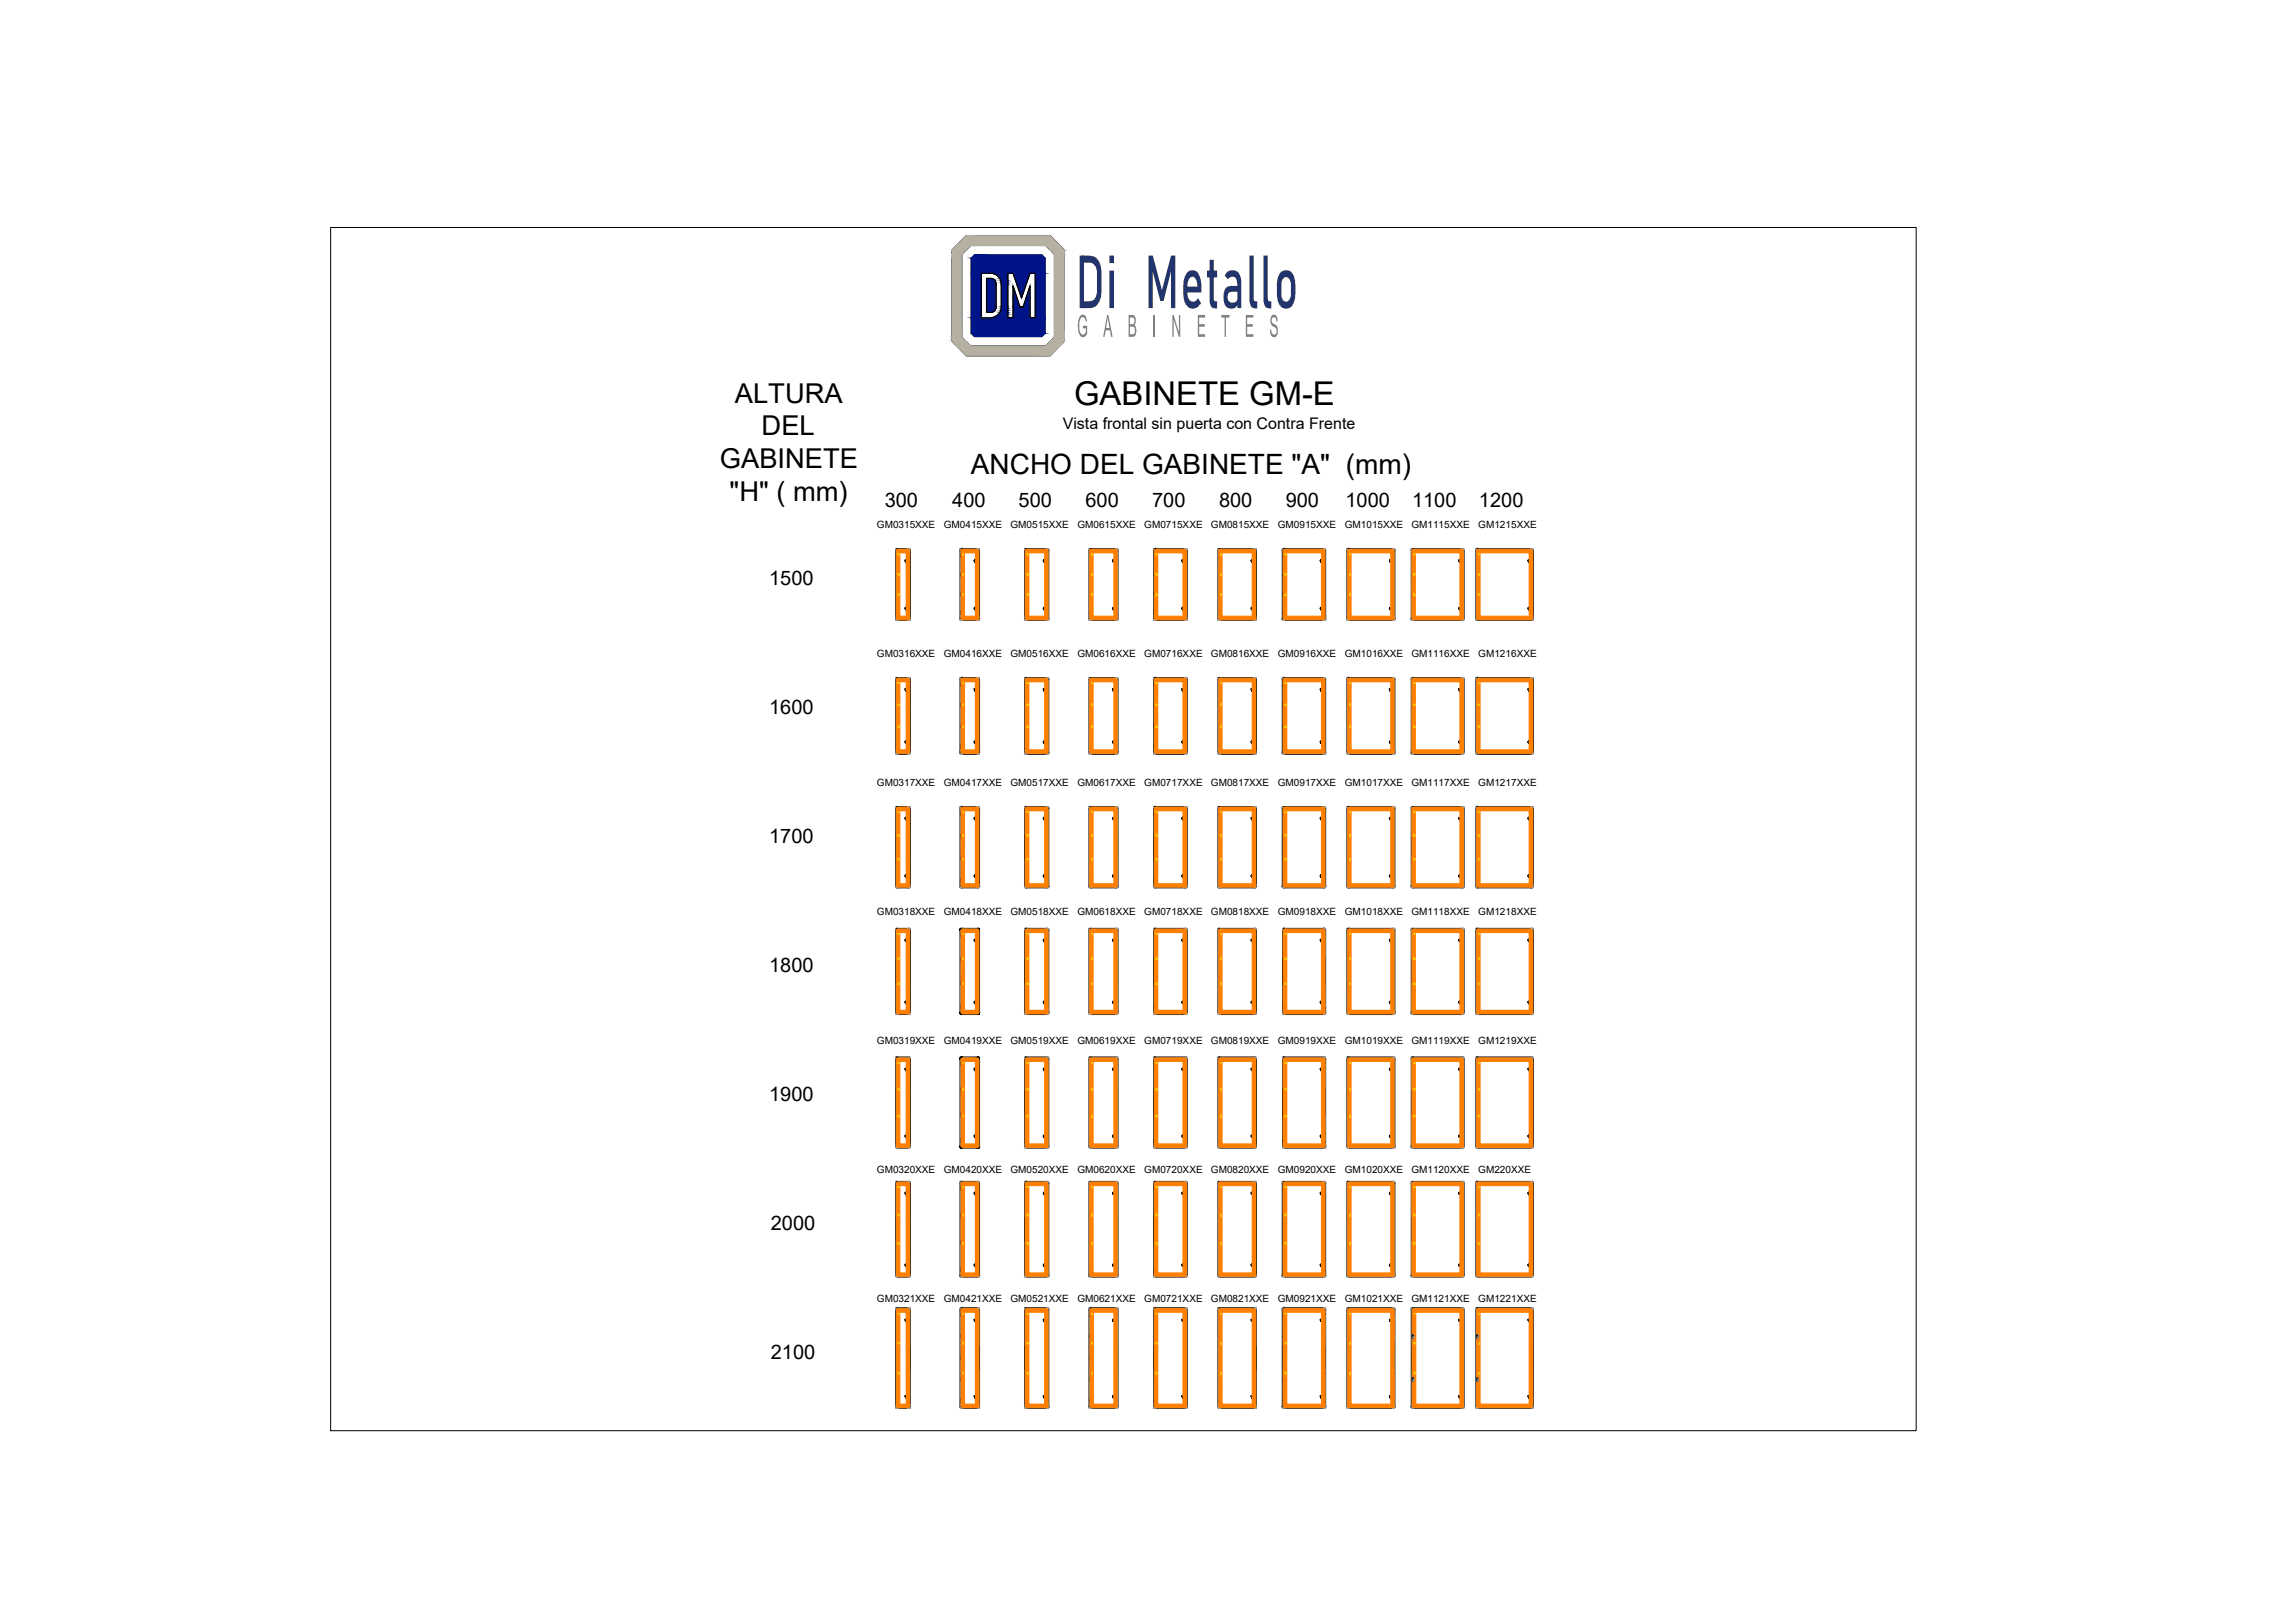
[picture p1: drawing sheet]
<svg xmlns="http://www.w3.org/2000/svg" width="297mm" height="210mm" viewBox="0 0 297 210" stroke-linecap="round" stroke-linejoin="round" font-family="sans-serif">
<defs><g id="words">
<text font-size="9.6" fill="#22346e" x="139.5" y="39.9">Di Metallo</text>
<text font-size="4.3" x="139.3" y="52.6">GABINETE GM-E</text>
<text font-size="3.6" x="125.9" y="61.5">ANCHO DEL GABINETE &quot;A&quot; (mm)</text>
<g font-size="3.5">
<text x="95.3" y="52.2">ALTURA</text>
<text x="98.7" y="56.5">DEL</text>
<text x="93.3" y="60.7">GABINETE</text>
<text x="94.6" y="65">&quot;H&quot; ( mm)</text>
</g>
<g font-size="2.6">
<text x="114.7" y="65.7">300</text>
<text x="123.5" y="65.7">400</text>
<text x="132.1" y="65.7">500</text>
<text x="140.7" y="65.7">600</text>
<text x="149.4" y="65.7">700</text>
<text x="158.1" y="65.7">800</text>
<text x="166.7" y="65.7">900</text>
<text x="174.4" y="65.7">1000</text>
<text x="183.1" y="65.7">1100</text>
<text x="191.8" y="65.7">1200</text>
<text x="99.7" y="75.8">1500</text>
<text x="99.7" y="92.6">1600</text>
<text x="99.7" y="109.2">1700</text>
<text x="99.7" y="126">1800</text>
<text x="99.7" y="142.7">1900</text>
<text x="99.9" y="159.4">2000</text>
<text x="99.9" y="176.1">2100</text>
</g>
<text font-size="2.1" x="137.8" y="55.6">Vista frontal sin puerta con Contra Frente</text>
<g font-size="1.3">
<text x="113.7" y="68.5">GM0315XXE</text>
<text x="122.4" y="68.5">GM0415XXE</text>
<text x="131" y="68.5">GM0515XXE</text>
<text x="139.7" y="68.5">GM0615XXE</text>
<text x="148.4" y="68.5">GM0715XXE</text>
<text x="157" y="68.5">GM0815XXE</text>
<text x="165.7" y="68.5">GM0915XXE</text>
<text x="174.4" y="68.5">GM1015XXE</text>
<text x="183" y="68.5">GM1115XXE</text>
<text x="191.7" y="68.5">GM1215XXE</text>
<text x="113.7" y="85.2">GM0316XXE</text>
<text x="122.4" y="85.2">GM0416XXE</text>
<text x="131" y="85.2">GM0516XXE</text>
<text x="139.7" y="85.2">GM0616XXE</text>
<text x="148.4" y="85.2">GM0716XXE</text>
<text x="157" y="85.2">GM0816XXE</text>
<text x="165.7" y="85.2">GM0916XXE</text>
<text x="174.4" y="85.2">GM1016XXE</text>
<text x="183" y="85.2">GM1116XXE</text>
<text x="191.7" y="85.2">GM1216XXE</text>
<text x="113.7" y="101.9">GM0317XXE</text>
<text x="122.4" y="101.9">GM0417XXE</text>
<text x="131" y="101.9">GM0517XXE</text>
<text x="139.7" y="101.9">GM0617XXE</text>
<text x="148.4" y="101.9">GM0717XXE</text>
<text x="157" y="101.9">GM0817XXE</text>
<text x="165.7" y="101.9">GM0917XXE</text>
<text x="174.4" y="101.9">GM1017XXE</text>
<text x="183" y="101.9">GM1117XXE</text>
<text x="191.7" y="101.9">GM1217XXE</text>
<text x="113.7" y="118.6">GM0318XXE</text>
<text x="122.4" y="118.6">GM0418XXE</text>
<text x="131" y="118.6">GM0518XXE</text>
<text x="139.7" y="118.6">GM0618XXE</text>
<text x="148.4" y="118.6">GM0718XXE</text>
<text x="157" y="118.6">GM0818XXE</text>
<text x="165.7" y="118.6">GM0918XXE</text>
<text x="174.4" y="118.6">GM1018XXE</text>
<text x="183" y="118.6">GM1118XXE</text>
<text x="191.7" y="118.6">GM1218XXE</text>
<text x="113.7" y="135.3">GM0319XXE</text>
<text x="122.4" y="135.3">GM0419XXE</text>
<text x="131" y="135.3">GM0519XXE</text>
<text x="139.7" y="135.3">GM0619XXE</text>
<text x="148.4" y="135.3">GM0719XXE</text>
<text x="157" y="135.3">GM0819XXE</text>
<text x="165.7" y="135.3">GM0919XXE</text>
<text x="174.4" y="135.3">GM1019XXE</text>
<text x="183" y="135.3">GM1119XXE</text>
<text x="191.7" y="135.3">GM1219XXE</text>
<text x="113.7" y="152">GM0320XXE</text>
<text x="122.4" y="152">GM0420XXE</text>
<text x="131" y="152">GM0520XXE</text>
<text x="139.7" y="152">GM0620XXE</text>
<text x="148.4" y="152">GM0720XXE</text>
<text x="157" y="152">GM0820XXE</text>
<text x="165.7" y="152">GM0920XXE</text>
<text x="174.4" y="152">GM1020XXE</text>
<text x="183" y="152">GM1120XXE</text>
<text x="191.7" y="152">GM220XXE</text>
<text x="113.7" y="168.8">GM0321XXE</text>
<text x="122.4" y="168.8">GM0421XXE</text>
<text x="131" y="168.8">GM0521XXE</text>
<text x="139.7" y="168.8">GM0621XXE</text>
<text x="148.4" y="168.8">GM0721XXE</text>
<text x="157" y="168.8">GM0821XXE</text>
<text x="165.7" y="168.8">GM0921XXE</text>
<text x="174.4" y="168.8">GM1021XXE</text>
<text x="183" y="168.8">GM1121XXE</text>
<text x="191.7" y="168.8">GM1221XXE</text>
</g>
</g></defs>
<!-- layer: 0 -->
<path d="M123.4 32.4l1.9-1.8h10.8l1.9 1.8v11.8l-1.9 1.9h-10.8l-1.9-1.9zM124.7 33l1.1-1.2h9.8l1.1 1.2v10.7l-1.1 1.2h-9.8l-1.1-1.2zM125.9 33.5l.5-.5h8.7l.4 .5v9.7l-.4 .4h-8.7l-.5-.4zM128.6 35.4a1.38 1.38 0 0 1 1.2 1.5v2.8M128.6 35.4h-1.4v5.8h1.4M129.1 36.9v2.8a.71 .71 0 0 1-.5 .8h-.7v-4.4h.7a.71 .71 0 0 1 .5 .8M129.8 39.7a1.38 1.38 0 0 1-1.2 1.5M132.2 39.8h.5l.8-2.7v4.1h.7v-5.8h-.7l-1.1 3.2-1.1-3.2h-.6v5.8h.6v-4.1l.9 2.7h.4M191.3 80.3l.2 .1h7.2l.1-.1M198.5 80.3h.1" fill="none" stroke="#000" stroke-width=".17"/>
<!-- layer: Ocultas -->
<path d="M191.5 80.4v-.1v.1M191.5 80.3l-.1 .1M191.5 80.4l.1-.1-.1 .1M191.5 80.3h7.1M191.6 80.4h.1M191.6 80.3l-.1 .1 .1-.1M198.5 80.3l.2 .1M198.5 80.4h.1M198.6 80.4h-.1h.1M198.7 80.3v.1" fill="none" stroke="#989898" stroke-width=".17"/>
<!-- layer: 0 -->
<g fill="#001489" stroke="#001489" stroke-width=".13">
<path d="M131.3 37.1l.6 1.5h-.6z"/>
<path d="M131.9 37.1h1.1l-.6 1.5z"/>
<path d="M133.5 37.1v1.5h-.5z"/>
<path d="M126.4 33l9.1 .5-.4-.5zM126.4 33l9.1 .5h-9.6z"/>
<path d="M125.9 33.5l9.6 1.9v-1.9zM125.9 33.5l9.6 1.9h-9.6z"/>
<path d="M130.7 35.4h2.8zM130.7 35.4h2.8z"/>
<path d="M125.9 35.4h4.8zM125.9 35.4h4.8z"/>
<path d="M128.6 35.4l2.1 .1v-.1zM128.6 35.4l2.1 .1h-1.8z"/>
<path d="M128.9 35.5l1.8 .1v-.1zM128.9 35.5l1.8 .1h-1.6z"/>
<path d="M129.1 35.6l1.6 .2v-.2zM129.1 35.6l1.6 .2h-1.4z"/>
<path d="M129.3 35.8l1.4 .1v-.1zM129.3 35.8l1.4 .1h-1.2z"/>
<path d="M129.5 35.9l1.2 .2v-.2zM129.5 35.9l1.2 .2h-1z"/>
<path d="M127.9 36.1h.8zM127.9 36.1h.8z"/>
<path d="M127.9 36.1l.9 .1-.1-.1zM127.9 36.1l.9 .1h-.9z"/>
<path d="M127.9 36.2l1 .1zM127.9 36.2l1 .1z"/>
<path d="M127.9 36.3l1.1 .1-.1-.1zM127.9 36.3l1.1 .1h-1.1z"/>
<path d="M129.7 36.1l1 .3v-.3zM129.7 36.1l1 .3h-.9z"/>
<path d="M127.9 36.4l1.2 .1-.1-.1zM127.9 36.4l1.2 .1h-1.2z"/>
<path d="M127.9 36.5l1.2 .1v-.1zM127.9 36.5l1.2 .1h-1.2z"/>
<path d="M129.8 36.4l.9 .2v-.2zM129.8 36.4l.9 .2h-.9z"/>
<path d="M127.9 36.6l1.2 .1v-.1zM127.9 36.6l1.2 .1h-1.2z"/>
<path d="M127.9 36.7l1.2 .2v-.2zM127.9 36.7l1.2 .2h-1.2z"/>
<path d="M129.8 36.6l.9 .3v-.3zM129.8 36.6l.9 .3h-.9z"/>
<path d="M131.3 35.4l1.7 1.7 .5-1.7zM131.3 35.4l1.7 1.7h-1.1z"/>
<path d="M129.8 36.9l.9 2.8v-2.8zM129.8 36.9l.9 2.8h-.9z"/>
<path d="M127.9 36.9l1.2 2.8v-2.8zM127.9 36.9l1.2 2.8h-1.2z"/>
<path d="M133 38.6l.5 1.2v-1.2zM133 38.6l.5 1.2h-.8z"/>
<path d="M131.3 38.6l.9 1.2-.3-1.2zM131.3 38.6l.9 1.2h-.9z"/>
<path d="M127.9 39.7l1.2 .2v-.2zM127.9 39.7l1.2 .2h-1.2z"/>
<path d="M129.8 39.7l.9 .3v-.3zM129.8 39.7l.9 .3h-.9z"/>
<path d="M127.9 39.9l1.2 .1v-.1zM127.9 39.9l1.2 .1h-1.2z"/>
<path d="M127.9 40l1.2 .1v-.1zM127.9 40l1.2 .1h-1.2z"/>
<path d="M129.8 40l.9 .2v-.2zM129.8 40l.9 .2h-.9z"/>
<path d="M127.9 40.1l1.1 .1 .1-.1zM127.9 40.1l1.1 .1h-1.1z"/>
<path d="M127.9 40.2l1 .1 .1-.1zM127.9 40.2l1 .1h-1z"/>
<path d="M127.9 40.3l.9 .1 .1-.1zM127.9 40.3l.9 .1h-.9z"/>
<path d="M127.9 40.4l.8 .1 .1-.1zM127.9 40.4l.8 .1h-.8z"/>
<path d="M129.8 40.2l.9 .3v-.3zM129.8 40.2l.9 .3h-1z"/>
<path d="M127.9 40.5h.7zM127.9 40.5h.8z"/>
<path d="M129.7 40.5l1 .2v-.2zM129.7 40.5l1 .2h-1.2z"/>
<path d="M129.5 40.7l1.2 .2v-.2zM129.3 40.9l.2-.2 1.2 .2z"/>
<path d="M129.3 40.9l1.4 .1v-.1zM129.1 41l.2-.1 1.4 .1z"/>
<path d="M129.1 41l1.6 .1v-.1zM128.9 41.1l.2-.1 1.6 .1z"/>
<path d="M134.2 35.4l1.3 5.8v-5.8zM134.2 35.4l1.3 5.8h-1.3z"/>
<path d="M131.3 39.8l2.2 1.4v-1.4zM131.3 39.8l2.2 1.4h-2.2z"/>
<path d="M128.9 41.1l1.8 .1zM128.6 41.2h2.1z"/>
<path d="M128.6 41.2h6.9zM128.6 41.2h6.9z"/>
<path d="M125.9 35.4l1.3 5.8v-5.8zM125.9 35.4l1.3 5.8h-1.3z"/>
<path d="M125.9 41.2l9.6 2v-2zM125.9 41.2l9.6 2h-9.6z"/>
<path d="M125.9 43.2l9.2 .4 .4-.4zM125.9 43.2l9.2 .4h-8.7z"/>
</g>
<g fill="#b5b0a1" stroke="#b5b0a1" stroke-width=".13">
<path d="M125.3 30.6l12.1 1.2-1.3-1.2zM125.3 30.6l12.1 1.2h-13.4z"/>
<path d="M135.6 31.8l2.4 .6-.6-.6zM135.6 31.8l2.4 .6h-1.8z"/>
<path d="M124 31.8l1.2 .6 .6-.6zM123.4 32.4l.6-.6 1.2 .6z"/>
<path d="M136.2 32.4l1.8 .6v-.6zM136.2 32.4l1.8 .6h-1.3z"/>
<path d="M123.4 32.4l1.3 .6 .5-.6zM123.4 32.4l1.3 .6h-1.3z"/>
<path d="M136.7 33l1.3 10.7v-10.7zM136.7 33l1.3 10.7h-1.3z"/>
<path d="M123.4 33l1.3 10.7v-10.7zM123.4 33l1.3 10.7h-1.3z"/>
<path d="M136.7 43.7l1.3 .5v-.5zM136.7 43.7l1.3 .5h-1.8z"/>
<path d="M123.4 43.7l1.8 .5-.5-.5zM123.4 43.7l1.8 .5h-1.8z"/>
<path d="M136.2 44.2l1.2 .7 .6-.7zM136.2 44.2l1.2 .7h-1.8z"/>
<path d="M123.4 44.2l2.4 .7-.6-.7zM123.4 44.2l2.4 .7h-1.8z"/>
<path d="M124 44.9l12.1 1.2 1.3-1.2zM124 44.9l12.1 1.2h-10.8z"/>
</g>
<g fill="#808080">
<path d="M140 41a.49 .49 0 0 1 .6-.2 .49 .49 0 0 1 .3 .6v.2l-.1 .1-.1-.1a.37 .37 0 0 0-.3-.5 .37 .37 0 0 0-.4 .5l-.1 .2v.9l.2 .4a.37 .37 0 0 0 .3 .3 .37 .37 0 0 0 .4-.3v-.5h-.4v-.4h.6v1.1l-.4 .3a.55 .55 0 0 1-.7-.5l-.2-.9 .1-.7z"/>
<path d="M143.5 40.8h.2l.6 2.9h-.3l-.1-.9h-.5l-.2 .9h-.2zM143.6 41.1l-.2 1.4h.4z"/>
<path d="M146.3 40.8h.6a.81 .81 0 0 1 .3 1.1l-.1 .3 .2 .3v.6a.45 .45 0 0 1-.5 .6h-.5zM146.5 41.2v.8h.3a.42 .42 0 0 0 .3-.7l-.2-.1zM146.5 42.4v.9h.3a.45 .45 0 0 0 .3-.6l-.2-.3z"/>
</g>
<path d="M149.6 40.8v2.9" fill="none" stroke="#808080" stroke-width=".17"/>
<g fill="#808080">
<path d="M152 40.8h.2l.7 2.3v-2.3h.1v2.9h-.1l-.7-2.3v2.3h-.2z"/>
<path d="M155.3 40.8h.9v.4h-.7v.8h.7v.4h-.7v.9h.7v.4h-.9z"/>
<path d="M158.4 40.8h1v.4h-.5v2.5h-.1v-2.5h-.4z"/>
<path d="M161.5 40.8h1v.4h-.8v.8h.7v.4h-.7v.9h.8v.4h-1z"/>
<path d="M164.9 40.9a.46 .46 0 0 1 .5 0 .46 .46 0 0 1 .2 .5v.2h-.1a.34 .34 0 0 0-.3-.5 .34 .34 0 0 0-.3 .5v.2l.4 .3a.98 .98 0 0 1 .3 1.3 .43 .43 0 0 1-.5 .3 .43 .43 0 0 1-.4-.4v-.6h.1v.2a.39 .39 0 0 0 .2 .4 .39 .39 0 0 0 .4 0l.1-.3a.65 .65 0 0 0-.5-.7l-.2-.2-.1-.3v-.5z"/>
</g>
<g fill="none" stroke="#000" stroke-width=".17">
<path d="M116.1 71.2v9.1v-.1h.3M116.2 71.1l-.1 .1M116.2 71.3l.1 .1h-.1M116.2 71.1h1.7M116.3 71.3l.1 .1-.1-.1M116.3 72.2h.1M116.3 71.9h.1M116.3 79.7h.1M116.3 79.3h.1M116.3 77.2h.1M116.3 76.9h.1M116.3 74.7h.1"/>
<path d="M116.3 74.4h.1M116.3 71.9v.1h.1M116.3 74.4v.1h.1M116.3 79.3v.1h.1M116.3 72v.1M116.3 74.5v.1M116.3 76.9v.2M116.3 79.4v.2M116.4 71.4h1.3M116.4 71.4l-.1-.1 .1 .1h-.3M116.4 71.2v.1v-.1M116.4 71.4v8.8"/>
<path d="M116.4 72v.1M116.4 79.4v.1M116.4 76.9v.2M116.4 74.5v.1M116.4 71.2h.1M116.4 71.1v.3l-.1-.2M116.4 72.1h-.1v.1M116.4 74.6h-.1v.1M116.4 77.1h-.1v.1M116.4 79.6h-.1v.1M117.4 78.9h.1M117.4 79h.1"/>
<path d="M117.4 79.1h.1M117.4 78.9v.2zM117.4 72.7h.1M117.4 72.8h.1M117.4 72.9h.1M117.4 72.6h.1M117.4 72.9v-.3v.3M117.7 71.4h.1v8.8h-.1zM117.7 71.1v.3l.1-.2M117.8 71.2h.1M117.8 71.2l-.1 .1 .1-.1M117.8 71.3v.1h-1.4"/>
<path d="M117.9 71.3l-.1 .1 .1-.1-.1 .1h.2M117.9 71.4h.1M117.9 71.1l.1 .1M118 71.2v9.1v-.1h-.2l.1 .1M124.5 71.2v9.1v-.1h.2l-.1 .1M124.5 71.4h.2M124.6 71.1l-.1 .1M124.6 71.4h.1M124.6 72.2h.1M124.6 71.9h.1M124.6 79.7h.1M124.6 79.3h.1"/>
<path d="M124.6 77.2h.1M124.6 76.9h.1M124.6 74.7h.1M124.6 74.4h.1M124.6 71.1h2.3M124.6 71.9v.1h.1M124.6 79.3v.1h.1M124.6 74.4v.1h.1M124.7 71.2l.1 .2-.2-.1M124.7 71.2l.1 .1v-.1M124.7 74.5v.1M124.7 79.4v.2"/>
<path d="M124.7 72v.1zM124.7 79.4v.1M124.7 76.9v.2zM124.7 71.4h.1h1.9M124.7 72.1h-.1v.1M124.7 79.6h-.1v.1M124.7 77.1h-.1v.1M124.7 74.6h-.1v.1M124.7 71.4v8.8M124.8 71.1v.3M124.8 71.4v8.8M126.4 78.9h.1"/>
<path d="M126.4 79h.1M126.4 79.1h.1M126.4 78.9v.2zM126.4 72.7h.1M126.4 72.8h.1M126.4 72.9h.1M126.4 72.6h.1M126.4 72.9v-.3v.3M126.7 71.4h.1v8.8h-.1zM126.7 71.1v.3l.1-.2M126.7 71.2h.1M126.8 71.2l-.1 .1 .1-.1"/>
<path d="M126.8 71.3v.1h-2.1M126.9 71.3l-.1 .1 .1-.1-.1 .1h.2M126.9 71.4h.1M126.9 71.1l.1 .1M127 71.2v9.1v-.1h-.2l.1 .1M132.9 71.2v9.1v-.1h.2M132.9 71.1l-.1 .1M133 71.3l.1 .1-.1-.1v.1M133 71.1h2.8M133 72.2h.1M133 71.9h.1M133 79.7h.1"/>
<path d="M133 79.3h.1M133 77.2h.1M133 76.9h.1M133 76.9h.1l-.1 .3M133 74.7h.1M133 74.4h.1M133 71.9v.1h.1M133 79.3v.1h.1M133 74.4v.1h.1M133 72v.1M133 74.5v.1M133 76.9v.2"/>
<path d="M133 79.4v.2M133.1 71.4h2.6M133.1 79.6l-.1 .1M133.1 74.6l-.1 .1M133.1 71.4v8.8M133.1 72v.1M133.1 79.4v.1M133.1 74.5v.1M133.1 71.2v.1l-.1-.1 .1 .2-.1-.1 .1 .1h-.2M133.1 72.1h-.1v.1M133.1 71.1v.3M135.4 78.9h.1"/>
<path d="M135.4 79h.1M135.4 79.1h.1M135.4 78.9v.2zM135.4 72.7h.1M135.4 72.8h.1M135.4 72.9h.1M135.4 72.6h.1M135.4 72.9v-.3v.3M135.7 71.4v8.8zM135.7 71.1v.3l.1-.2M135.7 71.2h.1M135.7 71.2v.1v-.1"/>
<path d="M135.8 71.3l-.1 .1h-2.6M135.8 71.3l-.1 .1 .1-.1-.1 .1h.3M135.8 71.4h.1M135.8 71.1l.1 .1M136 71.2v9.1v-.1h-.3l.1 .1M141.2 71.2v9.1v-.1h.2l-.1 .1 .2-.1v.2M141.2 71.4h.2M141.3 71.1l-.1 .1M141.3 71.4h.1M141.3 71.3l.1 .1M141.3 72.2h.1M141.3 71.9h.1"/>
<path d="M141.3 79.7h.1M141.3 79.3h.1M141.3 77.2h.1M141.3 76.9h.1M141.3 74.7h.1M141.3 74.4h.1M141.3 71.1h3.5M141.3 71.9v.1h.2l-.2 .2M141.3 72.2h.2M141.3 71.9h.2M141.3 79.3v.1h.2v.2h-.2v.1M141.3 79.7h.2"/>
<path d="M141.3 79.3h.2M141.3 76.9h.2l-.2 .3M141.3 77.2h.2M141.3 76.9h.2M141.3 74.4v.1h.2v.1h-.2v.1M141.3 74.7h.2M141.3 74.4h.2M141.4 71.3l.1 .1-.1-.1M141.4 74.5v.1M141.4 76.9v.2M141.4 79.4v.2M141.4 71.4h.1h3.1"/>
<path d="M141.4 71.2l.1 .1-.1-.1M141.4 71.4v8.8M141.4 72v.1M141.4 79.4v.1M141.5 71.2h.1M141.5 71.1v.3l-.1-.2M141.5 71.4v8.8M144.3 78.9h.1M144.3 79h.1M144.3 79.1h.1M144.3 78.9v.2zM144.3 72.7h.1"/>
<path d="M144.3 72.8h.1M144.3 72.9h.1M144.3 72.6h.1M144.3 72.9v-.3v.3M144.6 71.4h.1v8.8h-.1zM144.6 71.1v.3l.2-.2M144.7 71.2h.1M144.7 71.2l-.1 .1 .1-.1M144.8 71.3l-.1 .1h-3.3M144.8 71.3l-.1 .1 .1-.1-.1 .1h.2M144.8 71.4h.1M144.8 71.1l.1 .1"/>
<path d="M144.9 71.2v9.1v-.1h-.2l.1 .1M149.6 71.2v9.1v-.1h.2l-.1 .1 .1-.1M149.7 71.1l-.1 .1M149.7 71.4h.1M149.7 71.3l.1 .1-.1-.1v.1M149.7 79.7h.1M149.7 79.3h.1M149.7 77.2h.1M149.7 76.9h.1M149.7 74.7h.1M149.7 74.4h.1M149.7 71.1h4.1"/>
<path d="M149.7 71.3l.1 .1h-.2M149.7 71.9v.1h.1M149.7 79.3v.1h.1M149.7 74.4v.1h.1M149.7 72.2h.1M149.7 71.9h.1M149.8 72v.1M149.8 74.5v.1M149.8 76.9v.2M149.8 79.4v.2M149.8 79.4v.1M149.8 71.4h3.8"/>
<path d="M149.8 72.1h-.1v.1M149.8 79.6h-.1v.1M149.8 77.1h-.1v.1M149.8 74.6h-.1v.1M149.8 71.4v8.8M149.8 71.2v.1v-.1v.2l-.1-.1M149.8 71.1v.3M153.3 78.9h.1M153.3 79h.1M153.3 79.1h.1M153.3 78.9v.2zM153.3 72.7h.1"/>
<path d="M153.3 72.8h.1M153.3 72.9h.1M153.3 72.6h.1M153.3 72.9v-.3v.3M153.6 71.4h.1v8.8h-.1zM153.6 71.1v.3l.1-.2M153.7 71.2h.1M153.7 71.2l-.1 .1 .1-.1M153.7 71.3v.1h-3.9M153.8 71.3l-.1 .1 .1-.1-.1 .1h.2M153.8 71.4h.1M153.8 71.1l.1 .1"/>
<path d="M153.9 71.2v9.1v-.1h-.2l.1 .1M157.9 71.2v9.1v-.1h.2M158 71.1l-.1 .1M158 71.1h4.8M158.1 71.3v.1l-.1-.1 .1 .1h-.1M158.1 71.3l.1 .1-.1-.1M158.1 72.2h.1M158.1 71.9h.1M158.1 79.7h.1M158.1 79.3h.1M158.1 77.2h.1M158.1 76.9h.1"/>
<path d="M158.1 74.7h.1M158.1 74.4h.1M158.1 71.9v.1h.1M158.1 79.3v.1h.1M158.1 74.4v.1h.1M158.1 72v.1M158.1 74.5v.1M158.1 76.9v.2M158.1 79.4v.2M158.1 71.4h.1h4.4M158.1 71.4v-.1v.1h-.2M158.1 71.2l.1 .1-.1-.1"/>
<path d="M158.1 71.4v8.8M158.2 72v.1M158.2 79.4v.1M158.2 76.9v.2M158.2 74.5v.1M158.2 71.2h.1M158.2 72.1h-.1v.1M158.2 79.6h-.1v.1M158.2 77.1h-.1v.1M158.2 74.6h-.1v.1M158.2 71.1v.3l-.1-.2M158.2 71.4v8.8"/>
<path d="M162.3 78.9h.1M162.3 79h.1M162.3 79.1h.1M162.3 78.9v.2zM162.3 72.7h.1M162.3 72.8h.1M162.3 72.9h.1M162.3 72.6h.1M162.3 72.9v-.3v.3M162.6 71.4h.1v8.8h-.1zM162.6 71.1v.3l.1-.2M162.6 71.2h.1"/>
<path d="M162.7 71.2l-.1 .1 .1-.1M162.7 71.3v.1h-4.6M162.8 71.3l-.1 .1 .1-.1-.1 .1h.2M162.8 71.4h.1M162.8 71.1l.1 .1M162.9 71.2v9.1v-.1h-.2l.1 .1M166.3 71.2v9.1v-.1h.2l-.1 .1M166.3 71.4h.2M166.3 71.1l-.1 .1M166.4 71.4h.1M166.4 72.2h.1M166.4 71.9h.1"/>
<path d="M166.4 79.7h.1M166.4 79.3h.1M166.4 77.2h.1M166.4 76.9h.1M166.4 74.7h.1M166.4 74.4h.1M166.4 71.1h5.3M166.4 71.9v.1h.1l-.1 .2M166.4 79.3v.1h.1v.2h-.1v.1M166.4 76.9h.1l-.1 .3M166.4 74.4v.1h.1v.1h-.1v.1M166.4 71.2l.2 .2-.2-.1"/>
<path d="M166.5 71.4h.1h5M166.5 71.2l.1 .1-.1-.1M166.5 71.4v8.8M166.5 72v.1M166.5 79.4v.1M166.5 76.9v.2M166.5 74.5v.1M166.5 71.2h.1M166.6 71.1v.3M166.6 71.4v8.8M171.3 78.9h.1M171.3 79h.1"/>
<path d="M171.3 79.1h.1M171.3 78.9v.2zM171.3 72.7h.1M171.3 72.8h.1M171.3 72.9h.1M171.3 72.6h.1M171.3 72.9v-.3v.3M171.6 71.4v8.8zM171.6 71.1v.3l.1-.2M171.6 71.2h.1M171.6 71.2v.1v-.1M171.7 71.3l-.1 .1h-5.1"/>
<path d="M171.7 71.3l-.1 .1 .1-.1-.1 .1h.3M171.7 71.4h.1M171.7 71.1l.1 .1M171.9 71.2v9.1v-.1h-.3l.1 .1M174.7 71.2v9.1v-.1h.2M174.7 71.1l-.1 .1M174.7 71.3l.2 .1-.2-.1 .1 .1h-.1M174.7 71.1h6M174.8 72.2h.1M174.8 71.9h.1M174.8 71.9l.1 .1-.1 .2M174.8 79.7h.1"/>
<path d="M174.8 79.3h.1M174.8 77.2h.1M174.8 76.9h.1M174.8 74.7h.1M174.8 74.4h.1M174.8 79.3v.1h.1M174.8 74.4v.1h.1M174.8 72v.1M174.8 74.5v.1M174.8 76.9v.2M174.8 79.4v.2M174.8 79.4v.1"/>
<path d="M174.9 71.4h5.6M174.9 79.6l-.1 .1M174.9 77.1h-.1v.1M174.9 74.6l-.1 .1M174.9 71.4v8.8M174.9 71.2v.1l-.1-.1 .1 .2-.1-.1 .1 .1h-.2M174.9 71.1v.3M180.2 78.9h.1M180.2 79h.1M180.2 79.1h.1M180.2 78.9v.2zM180.2 72.7h.1"/>
<path d="M180.2 72.8h.1M180.2 72.9h.1M180.2 72.6h.1M180.2 72.9v-.3v.3M180.5 71.4h.1v8.8h-.1zM180.5 71.1v.3l.2-.2M180.6 71.2h.1M180.6 71.2l-.1 .1 .1-.1M180.7 71.3l-.1 .1h-5.7M180.7 71.3l-.1 .1 .1-.1-.1 .1h.2M180.7 71.4h.1M180.7 71.1l.1 .1"/>
<path d="M180.8 71.2v9.1v-.1h-.2l.1 .1M183 71.2v9.1v-.1h.2M183 71.4h.2M183.1 71.1l-.1 .1M183.1 71.4h.1M183.1 71.3l.1 .1M183.1 71.3l.1 .1v-.1M183.1 72.2h.1M183.1 71.9h.1M183.1 79.7h.1M183.1 79.3h.1M183.1 77.2h.1"/>
<path d="M183.1 76.9h.1M183.1 74.7h.1M183.1 74.4h.1M183.1 71.1h6.6M183.1 71.9v.1h.1M183.1 79.3v.1h.1M183.1 74.4v.1h.1M183.2 72v.1M183.2 74.5v.1M183.2 76.9v.2M183.2 79.4v.2M183.2 71.4h.1h6.2"/>
<path d="M183.2 71.2l.1 .1-.1-.1M183.2 71.4v8.8M183.2 79.4v.1M183.2 71.2h.1M183.2 72.1h-.1v.1M183.2 79.6h-.1v.1M183.2 77.1h-.1v.1M183.2 74.6h-.1v.1M183.3 71.1v.3l-.1-.2M183.3 71.4v8.8M189.2 78.9h.1M189.2 79h.1"/>
<path d="M189.2 79.1h.1M189.2 78.9v.2zM189.2 72.7h.1M189.2 72.8h.1M189.2 72.9h.1M189.2 72.6h.1M189.2 72.9v-.3v.3M189.5 71.4h.1v8.8h-.1zM189.5 71.1v.3l.1-.2M189.6 71.2h.1M189.6 71.2l-.1 .1 .1-.1M189.6 71.3v.1h-6.4"/>
<path d="M189.7 71.3l-.1 .1 .1-.1-.1 .1h.2M189.7 71.4h.1M189.7 71.1l.1 .1M189.8 71.2v9.1v-.1h-.2l.1 .1M191.4 71.2v9.1v-.1h.2l-.1 .1M191.4 71.4h.2M191.5 71.1l-.2 .1M191.5 71.4h.1M191.5 71.3l.1 .1-.1-.1M191.5 72.2h.1M191.5 71.9h.1M191.5 79.7h.1"/>
<path d="M191.5 79.3h.1M191.5 77.2h.1M191.5 76.9h.1M191.5 74.7h.1M191.5 74.4h.1M191.5 71.1h7.2M191.5 71.9v.1h.1M191.5 79.3v.1h.1M191.5 74.4v.1h.1M191.5 72v.1M191.5 74.5v.1M191.5 76.9v.2"/>
<path d="M191.5 79.4v.2M191.6 72v.1M191.6 79.4v.1M191.6 76.9v.2M191.6 74.5v.1M191.6 71.4h6.9M191.6 72.1h-.1v.1M191.6 79.6h-.1v.1M191.6 77.1h-.1v.1M191.6 74.6h-.1v.1M191.6 71.4v8.8M191.6 71.2v.1l-.1-.1 .1 .2-.1-.1"/>
<path d="M191.6 71.1v.3M198.2 78.9h.1M198.2 79h.1M198.2 79.1h.1M198.2 78.9v.2zM198.2 72.7h.1M198.2 72.8h.1M198.2 72.9h.1M198.2 72.6h.1M198.2 72.9v-.3v.3M198.5 71.4h.1v8.8h-.1zM198.5 71.1v.3l.1-.2"/>
<path d="M198.5 71.2h.1M198.6 71.2l-.1 .1 .1-.1M198.6 71.3v.1h-7M198.7 71.3l-.1 .1 .1-.1-.1 .1h.2M198.7 71.4h.1M198.7 71.1l.1 .1M198.8 71.2v9.1v-.1h-.2l.1 .1M116.1 80.3l.1 .1h1.7l.1-.1M116.1 97.7l.1 .1M116.1 88v9.6v-.1h.3l-.2 .1M116.1 88.1h.3M116.2 87.8l-.1 .1"/>
<path d="M116.2 80.2h.1h-.1h.2l-.1 .1 .1-.1v.2M116.2 97.6l.1-.1-.1 .1M116.2 97.5h.1M116.2 88l.1 .1h-.1M116.2 97.8h1.7M116.2 87.9h1.7M116.3 97.6l.1-.1-.1 .1M116.3 89h.1M116.3 88.6h.1M116.3 97h.1M116.3 96.7h.1M116.3 94.3h.1"/>
<path d="M116.3 94h.1M116.3 91.6h.1M116.3 91.3h.1M116.3 88.6v.1h.1M116.3 91.3v.1h.1M116.3 94v.1h.1M116.3 96.7v.1h.1M116.3 80.3l.1-.1v.1M116.3 88.7v.1M116.3 91.4v.2M116.3 94.1v.1M116.3 96.8v.1"/>
<path d="M116.4 88.1h1.3M116.4 97.6h.1M116.4 97.6h-.1M116.4 88h.1M116.4 97.6h1.4h.1h-.1h-.1h.1h-.1M116.4 88.1v9.4M116.4 88.1v9.5M116.4 80.2h1.4M116.4 88.1h1.4M116.4 88.7v.1M116.4 96.8v.1M116.4 94.1v.1"/>
<path d="M116.4 91.4v.1M116.4 80.3h.1M116.4 87.9v.2l-.1-.1 .1 .1-.1-.1M116.4 97.6v.2M116.4 88.8h-.1v.2M116.4 91.6h-.1M116.4 94.2h-.1v.1M116.4 96.9h-.1v.1M116.4 80.2h.1M116.4 80.2h1.3M116.4 97.5v.1M116.4 97.5h1.3"/>
<path d="M117.4 96.2h.1M117.4 96.3h.1M117.4 96.4h.1M117.4 96.2v.2zM117.4 89.4h.1M117.4 89.5h.1M117.4 89.6h.1M117.4 89.6v-.2v.2M117.7 88.1h.1v9.5l-.1-.1zM117.7 87.9v.2l.1-.1v.1l.1-.1-.1 .1 .1-.1-.1 .1 .1-.1v.1M117.7 97.6v.2M117.8 80.3h.1"/>
<path d="M117.8 88h.1M117.8 80.3l-.1-.1 .1 .1M117.8 88h-.1h.1M117.8 88.1h.2M117.9 80.2h.1M117.9 80.2h-.1h.1M117.9 80.3l-.2-.1v.2M117.9 97.5v.1l-.1-.1 .1 .1M117.9 87.8l.1 .1M118 97.7l-.1 .1M118 88v9.6v-.1h-.2M124.5 80.3l.1 .1"/>
<path d="M124.5 97.7l.1 .1M124.5 88v9.6v-.1h.2M124.6 87.8l-.1 .1M124.6 80.2h.1h-.1M124.6 80.2h.1M124.6 97.6h.1M124.6 97.5v.1l.1-.1-.1 .1 .1-.1-.1 .1M124.6 88.1h.1M124.6 88l.1 .1-.1-.1M124.6 88l.1 .1h-.2M124.6 89h.1M124.6 88.6h.1"/>
<path d="M124.6 97h.1M124.6 96.7h.1M124.6 94.3h.1M124.6 94h.1M124.6 91.6h.1M124.6 91.3h.1M124.6 88.6v.1h.1M124.6 91.3v.1h.1M124.6 94v.1h.1M124.6 96.7v.1h.1M124.6 97.8h2.3M124.6 87.9h2.3"/>
<path d="M124.7 80.3l.1-.1-.1 .1M124.7 88l.1 .1-.1-.1M124.7 88v.1M124.7 88h.1M124.7 91.4v.2M124.7 94.1v.1M124.7 88.7v.1zM124.7 96.8v.1zM124.7 91.4v.1M124.7 80.3h.1M124.7 80.2v.1M124.7 88.1h2"/>
<path d="M124.7 97.6h2.1h.1h-.2h.1h-.1h.1h-.1M124.7 80.2h2.1M124.7 88.1v9.5M124.7 88.8h-.1v.2M124.7 91.6h-.1M124.7 94.2h-.1v.1M124.7 96.9h-.1v.1M124.7 88.1h2.1M124.8 97.6h-.1h.1h-.1h.1v.2M124.8 80.2h1.9M124.8 80.2v.2M124.8 87.9v.2"/>
<path d="M124.8 88.1v9.4M124.8 80.2h-.1M124.8 97.5h1.9M124.8 97.5l-.1 .1M126.4 96.2h.1M126.4 96.3h.1M126.4 96.4h.1M126.4 96.2v.2zM126.4 89.4h.1M126.4 89.5h.1M126.4 89.6h.1M126.4 89.6v-.2v.2"/>
<path d="M126.7 88.1h.1v9.5l-.1-.1zM126.7 87.9v.2l.1-.1-.1 .1 .2-.1-.1 .1 .1-.1-.1 .1 .1-.1v.1M126.7 97.6v.2M126.7 80.3h.1M126.7 88h.1M126.8 80.3l-.1-.1 .1 .1M126.8 88h-.1h.1M126.8 88.1h.2M126.9 80.2h.1M126.9 80.2h-.1h.1M126.9 80.3l-.2-.1v.2M126.9 97.5v.1l-.1-.1 .1 .1"/>
<path d="M126.9 87.8l.1 .1M127 80.3l-.1 .1h-2.3M127 97.7l-.1 .1M127 88v9.6v-.1h-.2M132.8 80.3l.1 .1h2.9l.1-.1M132.8 97.7l.1 .1M132.9 88v9.6v-.1h.2l-.1 .1M132.9 88.1h.2M132.9 87.8l-.1 .1M133 80.2h.1l-.1 .1M133 97.6v-.1v.1M133 97.5h.1"/>
<path d="M133 88l.1 .1-.1-.1v.1M133 97.8h2.8M133 87.9h2.8M133 80.3l.1-.1-.1 .1 .1-.1v.1M133 97.6h.1v.2M133 88l.1 .1M133 88l.1 .1-.1-.1h.1M133 89h.1M133 88.6h.1M133 97h.1M133 96.7h.1M133 96.7l.1 .1-.1 .2"/>
<path d="M133 94.3h.1M133 94h.1M133 91.6h.1M133 91.3h.1M133 88.6v.1h.1M133 91.3v.1h.1M133 94l.1 .1M133 97.6h.1h-.1M133 88.7v.1M133 91.4v.2M133 94.1v.1M133 96.8v.1"/>
<path d="M133.1 80.2l-.1 .1M133.1 88.1h2.6M133.1 97.6h.1M133.1 97.6h2.6h.1h-.1h.1h-.1M133.1 80.2h2.6M133.1 88.1v9.5M133.1 91.6h-.1M133.1 94.2l-.1 .1M133.1 88.7v.1M133.1 94.1v.1M133.1 91.4v.1M133.1 80.2v.2"/>
<path d="M133.1 87.9v.2M133.1 88.1v9.4M133.1 80.2h.1M133.1 88.8h-.1v.2M133.1 97.5h2.6M133.1 97.5v.1M135.4 96.2h.1M135.4 96.3h.1M135.4 96.4h.1M135.4 96.2v.2zM135.4 89.4h.1M135.4 89.5h.1"/>
<path d="M135.4 89.6h.1M135.4 89.6v-.2v.2M135.7 88.1v9.5v-.1zM135.7 87.9v.2l.1-.1-.1 .1 .1-.1-.1 .1 .1-.1-.1 .1 .1-.1v.1M135.7 97.6v.2M135.7 80.3h.1M135.7 88h.1M135.7 80.3v-.1v.1M135.7 88.1h.3M135.8 80.2h.1M135.8 80.2h-.1h.1M135.8 80.3l-.1-.1v.2"/>
<path d="M135.8 97.5v.1l-.1-.1 .1 .1M135.8 87.8l.1 .1M135.9 97.7l-.1 .1M136 88v9.6v-.1h-.3M141.2 80.3l.1 .1M141.2 97.7l.1 .1M141.2 88v9.6M141.3 87.8l-.1 .1M141.3 80.2h.1M141.3 97.5h.1M141.3 88.1h.1M141.3 88l.1 .1-.1-.1"/>
<path d="M141.3 88l.1 .1h-.2M141.3 89h.1M141.3 88.6h.1M141.3 97h.1M141.3 96.7h.1M141.3 94.3h.1M141.3 94h.1M141.3 91.6h.1M141.3 91.3h.1M141.3 88.6v.1h.2l-.2 .3M141.3 91.3v.1h.2v.2h-.2M141.3 94v.1h.2v.1h-.2v.1"/>
<path d="M141.3 96.7v.1h.2l-.2 .2M141.3 97.8h3.5M141.3 87.9h3.5M141.3 89h.2M141.3 88.6h.2M141.3 97h.2M141.3 96.7h.2M141.3 94.3h.2M141.3 94h.2M141.3 91.6h.2M141.3 91.3h.2M141.4 97.5l-.1 .1"/>
<path d="M141.4 91.4v.2M141.4 94.1v.1M141.4 96.8v.1M141.4 80.3l.1-.1-.1 .1M141.4 88.1h3.2M141.4 97.6h-.1h.2h-.1h.1h-.1h.1M141.4 88h.1h-.1M141.4 97.6h3.3h.1h-.1h.1h-.2h.1h-.1M141.4 80.2h3.3M141.4 97.5h-.2v.1M141.4 88.1v9.5M141.4 88.1h3.3"/>
<path d="M141.4 88.7v.1M141.4 91.4v.1M141.5 80.3h.1M141.5 88h.1M141.5 87.9v.2l-.1-.1M141.5 80.2h3.1M141.5 88.1v9.4M141.5 97.6v.2M141.5 80.2h-.1M141.5 97.5h3.1M141.5 97.5l-.1 .1M144.3 96.2h.1"/>
<path d="M144.3 96.3h.1M144.3 96.4h.1M144.3 96.2v.2zM144.3 89.4h.1M144.3 89.5h.1M144.3 89.6h.1M144.3 89.6v-.2v.2M144.6 88.1h.1v9.5l-.1-.1zM144.6 87.9v.2l.2-.1-.1 .1 .1-.1-.1 .1 .1-.1-.1 .1 .1-.1v.1M144.6 97.6v.2M144.7 80.3h.1M144.7 88h.1"/>
<path d="M144.7 80.3l-.1-.1 .1 .1M144.7 88h-.1h.1M144.7 88.1h.2M144.8 80.2h.1M144.8 80.2h-.1h.1M144.8 80.3l-.2-.1v.2M144.8 97.5v.1l-.1-.1 .1 .1M144.8 87.8l.1 .1M144.9 80.3l-.1 .1h-3.5M144.9 97.7l-.1 .1M144.9 88v9.6v-.1h-.2M149.6 80.3l.1 .1"/>
<path d="M149.6 97.7l.1 .1M149.6 88v9.6v-.1h.2M149.6 88.1h.2M149.7 87.8l-.1 .1M149.7 80.2h.1h-.1M149.7 80.2h.1M149.7 97.5v.1l.1-.1-.1 .1 .1-.1-.1 .1M149.7 88.1h.1M149.7 97h.1M149.7 96.7h.1M149.7 94.3h.1M149.7 94h.1"/>
<path d="M149.7 91.6h.1M149.7 91.3h.1M149.7 80.4h4.1M149.7 88.6v.1h.1M149.7 91.3v.1h.1M149.7 94v.1h.1M149.7 96.7v.1h.1M149.7 97.8h4.1M149.7 87.9h4.1M149.7 80.3l.1-.1v.1v-.1v.1M149.7 80.3l.1-.1-.1 .1M149.7 97.6h.1v.2"/>
<path d="M149.7 88l.1 .1v-.1M149.7 89h.1M149.7 88.6h.1M149.8 97.6h.1M149.8 88.7v.1M149.8 91.4v.2M149.8 94.1v.1M149.8 96.8v.1M149.8 91.4v.1M149.8 88.1h3.8M149.8 88.1l-.1-.1 .1 .1-.1-.1v.1M149.8 97.6h3.9h.1h-.1h-.1h.1h-.1"/>
<path d="M149.8 80.2h3.9M149.8 88.1v9.5M149.8 88.8h-.1v.2M149.8 91.6h-.1M149.8 94.2h-.1v.1M149.8 96.9h-.1v.1M149.8 88.1h3.9M149.8 80.2h3.8M149.8 80.2v.2M149.8 87.9v.2M149.8 88.1v9.4M149.8 80.2h.1"/>
<path d="M149.8 97.5h3.8M149.8 97.5v.1M153.3 96.2h.1M153.3 96.3h.1M153.3 96.4h.1M153.3 96.2v.2zM153.3 89.4h.1M153.3 89.5h.1M153.3 89.6h.1M153.3 89.6v-.2v.2M153.6 88.1h.1v9.5l-.1-.1zM153.6 87.9v.2l.1-.1v.1l.1-.1-.1 .1 .1-.1-.1 .1 .1-.1v.1"/>
<path d="M153.6 97.6v.2M153.7 80.3h.1M153.7 88h.1M153.7 80.3l-.1-.1 .1 .1M153.7 88h-.1h.1M153.7 88.1h.2M153.8 80.2h.1M153.8 80.2h-.1h.1M153.8 80.3l-.2-.1v.2M153.8 97.5v.1l-.1-.1 .1 .1M153.8 87.8l.1 .1M153.9 80.3l-.1 .1"/>
<path d="M153.9 97.7l-.1 .1M153.9 88v9.6v-.1h-.2M157.9 80.3l.1 .1h4.8l.1-.1M157.9 97.7l.1 .1M157.9 88v9.6v-.1h.2l-.1 .1M157.9 88.1h.2M158 87.8l-.1 .1M158 80.2h.1h-.1h.1v.1l.1-.1v.2M158 97.6l.1-.1-.1 .1M158 97.5h.1M158 97.8h4.8M158 87.9h4.8"/>
<path d="M158.1 97.6v-.1v.1M158.1 89h.1M158.1 88.6h.1M158.1 97h.1M158.1 96.7h.1M158.1 94.3h.1M158.1 94h.1M158.1 91.6h.1M158.1 91.3h.1M158.1 88.6v.1h.1M158.1 91.3v.1h.1M158.1 94v.1h.1"/>
<path d="M158.1 96.7v.1h.1M158.1 80.3l.1-.1-.1 .1 .1-.1v.1M158.1 88.7v.1M158.1 91.4v.2M158.1 94.1v.1M158.1 96.8v.1M158.1 88.1h4.5M158.1 97.6h.1M158.1 88h.1h-.1M158.1 97.6h4.6h.1h-.2h.1h-.1h.1h-.1M158.1 80.2h4.6M158.1 88.1v9.5"/>
<path d="M158.1 88.1h4.6M158.2 88.7v.1M158.2 96.8v.1M158.2 94.1v.1M158.2 91.4v.1M158.2 97.6h.1M158.2 87.9v.2l-.1-.1 .1 .1-.1-.1v.1l-.1-.1 .1 .1h-.1M158.2 88h.1M158.2 97.6v.2M158.2 88.8h-.1v.2M158.2 91.6h-.1M158.2 94.2h-.1v.1"/>
<path d="M158.2 96.9h-.1v.1M158.2 80.2h4.4M158.2 80.2h-.1M158.2 88.1v9.4M158.2 97.5h4.4M158.2 97.5l-.1 .1M162.3 96.2h.1M162.3 96.3h.1M162.3 96.4h.1M162.3 96.2v.2zM162.3 89.4h.1M162.3 89.5h.1"/>
<path d="M162.3 89.6h.1M162.3 89.6v-.2v.2M162.6 88.1h.1v9.5l-.1-.1zM162.6 87.9v.2l.1-.1-.1 .1 .2-.1-.1 .1 .1-.1-.1 .1 .1-.1v.1M162.6 97.6v.2M162.6 80.3h.1M162.6 88h.1M162.7 80.3l-.1-.1 .1 .1M162.7 88h-.1h.1M162.7 88.1h.2M162.8 80.2h.1M162.8 80.2h-.1h.1"/>
<path d="M162.8 80.3l-.2-.1v.2M162.8 97.5v.1l-.1-.1 .1 .1M162.8 87.8l.1 .1M162.9 97.7l-.1 .1M162.9 88v9.6v-.1h-.2M166.2 80.3l.1 .1M166.2 97.7l.1 .1M166.3 88v9.6v-.1h.2M166.3 87.8l-.1 .1M166.4 80.2h.1M166.4 97.5v.1l.1-.1-.1 .1M166.4 88.1h.1"/>
<path d="M166.4 88l.1 .1-.1-.1M166.4 89h.1M166.4 88.6h.1M166.4 97h.1M166.4 96.7h.1M166.4 94.3h.1M166.4 94h.1M166.4 91.6h.1M166.4 91.3h.1M166.4 88.6v.1h.1l-.1 .3M166.4 91.3v.1h.1v.2h-.1M166.4 94v.1h.1v.1h-.1v.1"/>
<path d="M166.4 96.7v.1h.1l-.1 .2M166.4 97.8h5.3M166.4 87.9h5.3M166.4 80.3l.2-.1v.2M166.4 97.6h.1h-.1h.2h-.1h.1M166.4 88l.2 .1-.2-.1M166.5 80.3l.1-.1-.1 .1M166.5 88.1h5.1M166.5 88.1l-.1-.1 .1 .1h-.2M166.5 88h.1h-.1M166.5 88.1v9.5h5.1h.1h-.1h.1h-.1M166.5 80.2h5.1"/>
<path d="M166.5 88.7v.1M166.5 96.8v.1M166.5 94.1v.1M166.5 91.4v.1M166.5 80.3h.1M166.5 88h.1M166.6 80.2h5M166.6 87.9v.2M166.6 88.1v9.4M166.6 97.6v.2M166.6 80.2h-.1M166.6 97.5h5"/>
<path d="M166.6 97.5l-.2 .1M171.3 96.2h.1M171.3 96.3h.1M171.3 96.4h.1M171.3 96.2v.2zM171.3 89.4h.1M171.3 89.5h.1M171.3 89.6h.1M171.3 89.6v-.2v.2M171.6 88.1v9.5v-.1zM171.6 87.9v.2l.1-.1-.1 .1 .1-.1-.1 .1 .1-.1-.1 .1 .1-.1v.1M171.6 97.6v.2"/>
<path d="M171.6 80.3h.1M171.6 88h.1M171.6 80.3v-.1v.1M171.6 88.1h.3M171.7 80.2h.1M171.7 80.2h-.1h.1M171.7 80.3l-.1-.1v.2M171.7 97.5v.1l-.1-.1 .1 .1M171.7 87.8l.1 .1M171.8 80.3l-.1 .1h-5.3M171.8 97.7l-.1 .1M171.9 88v9.6v-.1h-.3"/>
<path d="M174.6 80.3l.1 .1h6l.1-.1M174.6 97.7l.1 .1M174.7 88v9.6v-.1h.2l-.2 .1M174.7 88.1h.2M174.7 87.8l-.1 .1M174.7 80.2h.1h-.1h.2l-.2 .1 .2-.1M174.7 97.6l.1-.1-.1 .1M174.7 97.5h.1M174.7 88l.2 .1-.2-.1 .1 .1h-.1M174.7 97.8h6M174.7 87.9h6M174.8 80.3l.1-.1-.1 .1 .1-.1v.1"/>
<path d="M174.8 80.3l.1-.1-.1 .1M174.8 97.6h.1v.2M174.8 88l.1 .1M174.8 88l.1 .1-.1-.1h.1M174.8 89h.1M174.8 88.6h.1M174.8 88.6l.1 .1-.1 .3M174.8 97h.1M174.8 96.7h.1M174.8 94.3h.1M174.8 94h.1M174.8 91.6h.1"/>
<path d="M174.8 91.3h.1M174.8 91.3v.1h.1M174.8 94l.1 .1M174.8 96.7l.1 .1M174.8 97.6h.1h-.1M174.8 88.7v.1M174.8 91.4v.2M174.8 94.1v.1M174.8 96.8v.1M174.8 91.4v.1M174.9 88.1h5.6M174.9 97.6h.1"/>
<path d="M174.9 97.6h5.7h.1h-.1h.1h-.2h.1h-.1M174.9 80.2h5.7M174.9 88.1v9.5M174.9 91.6h-.1M174.9 94.2l-.1 .1M174.9 96.9h-.1v.1M174.9 88.1h5.7M174.9 80.2h5.6M174.9 80.2v.2M174.9 87.9v.2M174.9 88.1v9.4M174.9 80.2h.1"/>
<path d="M174.9 97.5h5.6M174.9 97.5v.1M180.2 96.2h.1M180.2 96.3h.1M180.2 96.4h.1M180.2 96.2v.2zM180.2 89.4h.1M180.2 89.5h.1M180.2 89.6h.1M180.2 89.6v-.2v.2M180.5 88.1h.1v9.5l-.1-.1zM180.5 87.9v.2l.2-.1-.1 .1 .1-.1-.1 .1 .1-.1-.1 .1 .1-.1v.1"/>
<path d="M180.5 97.6v.2M180.6 80.3h.1M180.6 88h.1M180.6 80.3l-.1-.1 .1 .1M180.6 88h-.1h.1M180.6 88.1h.2M180.7 80.2h.1M180.7 97.5v.1M180.7 80.2h-.1h.1M180.7 80.3l-.2-.1v.2M180.7 97.5h.1M180.7 87.8l.1 .1"/>
<path d="M180.8 97.7l-.1 .1M180.8 88v9.6v-.1h-.2M183 80.3l.1 .1M183 97.7l.1 .1M183 88v9.6v-.1h.2l-.1 .1M183.1 87.8l-.1 .1M183.1 80.2h.1l-.1 .1 .1-.1v.1l.1-.1v.2M183.1 97.6l.1-.1-.1 .1M183.1 97.5h.1M183.1 88.1h.1M183.1 88l.1 .1-.1-.1M183.1 89h.1"/>
<path d="M183.1 88.6h.1M183.1 97h.1M183.1 96.7h.1M183.1 94.3h.1M183.1 94h.1M183.1 91.6h.1M183.1 91.3h.1M183.1 88.6v.1h.1M183.1 91.3v.1h.1M183.1 94v.1h.1M183.1 96.7v.1h.1M183.1 97.8h6.6"/>
<path d="M183.1 87.9h6.6M183.2 88.7v.1M183.2 91.4v.2M183.2 94.1v.1M183.2 96.8v.1M183.2 80.3l.1-.1-.1 .1M183.2 88.1h6.3M183.2 97.6h-.1h.1h.1h-.1h.1M183.2 88h.1h-.1M183.2 97.6h6.4h.1h-.1h-.1h.1h-.1M183.2 80.2h6.4M183.2 88.1v9.5"/>
<path d="M183.2 88.1h6.4M183.2 91.4v.1M183.2 80.3h.1M183.2 88h.1M183.2 88.8h-.1v.2M183.2 91.6h-.1M183.2 94.2h-.1v.1M183.2 96.9h-.1v.1M183.3 87.9v.2l-.1-.1v.1h-.2M183.3 80.2h6.2M183.3 88.1v9.4M183.3 97.6v.2"/>
<path d="M183.3 80.2h-.1M183.3 97.5h6.2M183.3 97.5l-.1 .1M189.2 96.2h.1M189.2 96.3h.1M189.2 96.4h.1M189.2 96.2v.2zM189.2 89.4h.1M189.2 89.5h.1M189.2 89.6h.1M189.2 89.6v-.2v.2M189.5 88.1h.1v9.5l-.1-.1z"/>
<path d="M189.5 87.9v.2l.1-.1v.1l.1-.1-.1 .1 .1-.1-.1 .1 .1-.1v.1M189.5 97.6v.2M189.6 80.3h.1M189.6 88h.1M189.6 80.3l-.1-.1 .1 .1M189.6 88h-.1h.1M189.6 88.1h.2M189.6 80.2h.1M189.6 97.5l.1 .1M189.7 80.2h-.1h.1M189.7 80.3l-.2-.1v.2M189.7 97.5h.1"/>
<path d="M189.7 87.8l.1 .1M189.8 80.3l-.1 .1h-6.6M189.8 97.7l-.1 .1M189.8 88v9.6v-.1h-.2M191.3 97.7l.2 .1M191.4 88v9.6v-.1h.2M191.5 87.8l-.2 .1M191.5 80.2h.1M191.5 97.6h.1h-.1M191.5 97.5v.1v-.1v.1l.1-.1-.1 .1M191.5 88.1h.1M191.5 88v.1v-.1"/>
<path d="M191.5 89h.1M191.5 88.6h.1M191.5 97h.1M191.5 96.7h.1M191.5 94.3h.1M191.5 94h.1M191.5 91.6h.1M191.5 91.3h.1M191.5 88.6v.1h.1M191.5 91.3v.1h.1M191.5 94v.1h.1M191.5 96.7v.1h.1"/>
<path d="M191.5 97.8h7.2M191.5 87.9h7.2M191.5 80.3l.1-.1-.1 .1M191.5 88l.1 .1-.1-.1h.1M191.5 88.7v.1M191.5 91.4v.2M191.5 94.1v.1M191.5 96.8v.1M191.6 88.7v.1M191.6 96.8v.1M191.6 94.1v.1M191.6 91.4v.1"/>
<path d="M191.6 80.3h.1M191.6 80.2l-.1 .1M191.6 88.1h6.9M191.6 97.6h-.1h.1v.2M191.6 88.1l-.1-.1 .1 .1h-.2M191.6 97.6h7h.1h-.2h.1h-.1h.1h-.1M191.6 80.2h7M191.6 88.1v9.5M191.6 88.8h-.1v.2M191.6 91.6h-.1M191.6 94.2h-.1v.1M191.6 96.9h-.1v.1"/>
<path d="M191.6 88.1h7M191.6 97.6h.1M191.6 80.2h6.9M191.6 80.2v.2M191.6 87.9v.2M191.6 88.1v9.4M191.6 80.2h.1M191.6 97.5h6.9M191.6 97.5v.1M198.2 96.2h.1M198.2 96.3h.1M198.2 96.4h.1"/>
<path d="M198.2 96.2v.2zM198.2 89.4h.1M198.2 89.5h.1M198.2 89.6h.1M198.2 89.6v-.2v.2M198.5 88.1h.1v9.5l-.1-.1zM198.5 87.9v.2l.1-.1-.1 .1 .2-.1-.1 .1 .1-.1-.1 .1 .1-.1v.1M198.5 97.6v.2M198.5 80.3h.1M198.5 88h.1M198.6 80.3l-.1-.1 .1 .1M198.6 88h-.1h.1"/>
<path d="M198.6 88.1h.2M198.6 80.2h.1M198.6 97.5l.1 .1M198.7 80.2h-.1h.1M198.7 80.3l-.2-.1v.2M198.7 97.5h.1M198.7 87.8l.1 .1M198.8 97.7l-.1 .1M198.8 88v9.6v-.1h-.2M116.1 115l.1 .1M116.1 104.7v10.3v-.2h.3M116.1 104.8h.3"/>
<path d="M116.2 104.6l-.1 .1M116.2 114.8h.1l-.1 .1 .2-.1-.1 .2 .1-.1v.2M116.2 104.8h.1h-.1M116.2 115.1h1.7M116.2 104.6h1.7M116.3 104.7l.1 .1h-.1M116.3 104.7l.1 .1-.1-.1 .1 .1v-.1M116.3 105.7h.1M116.3 105.4h.1M116.3 114.3h.1M116.3 114h.1M116.3 111.4h.1"/>
<path d="M116.3 111.1h.1M116.3 108.6h.1M116.3 108.2h.1M116.3 108.2v.1h.1M116.3 111.1v.1h.1M116.3 114v.1h.1M116.3 105.3h.1M116.3 115l.1-.1v.1M116.3 105.4v.2M116.3 108.3v.1M116.3 111.2v.2M116.3 114.1v.1"/>
<path d="M116.4 104.8h1.3M116.4 104.8v10M116.4 104.8v10.1M116.4 104.8h1.4M116.4 114.9h1.4M116.4 105.4v.2M116.4 114.1v.1M116.4 111.2v.1M116.4 108.3v.1M116.4 115h.1M116.4 104.6v.2M116.4 105.6h-.1v.1"/>
<path d="M116.4 108.4h-.1v.2M116.4 111.4h-.1M116.4 114.2h-.1v.1M116.4 114.8v.1M116.4 114.8h1.3M117.4 113.5h.1M117.4 113.6h.1M117.4 113.7h.1M117.4 113.5v.2zM117.4 106.1h.1M117.4 106.2h.1M117.4 106.3h.1"/>
<path d="M117.4 106.1v.2zM117.7 104.8h.1v10.1l-.1-.1zM117.7 104.6v.2l.2-.1M117.8 104.7h.1M117.8 115h.1M117.8 104.7l-.1 .1 .1-.1M117.8 115l-.1-.1 .1 .1M117.8 104.8h.2M117.9 104.7l-.1 .1 .1-.1-.1 .1h.1M117.9 114.8h.1M117.9 114.9h.1M117.9 114.9l-.1-.1 .1 .1"/>
<path d="M117.9 104.6l.1 .1M118 115l-.1 .1M118 104.7v10.3v-.2h-.2l.1 .2-.2-.1v.2M124.5 115l.1 .1M124.5 104.7v10.3v-.2h.2l-.1 .2M124.6 104.6l-.1 .1M124.6 114.9l.1-.1-.1 .1M124.6 114.9h.1M124.6 114.8h.1M124.6 104.8h.1M124.6 104.8h.1h-.1M124.6 104.7l.1 .1h-.2"/>
<path d="M124.6 105.7h.1M124.6 105.4h.1M124.6 114.3h.1M124.6 114h.1M124.6 111.4h.1M124.6 111.1h.1M124.6 108.6h.1M124.6 108.2h.1M124.6 108.2v.1h.1M124.6 111.1v.1h.1M124.6 114v.1h.1M124.6 115.1h2.3"/>
<path d="M124.6 104.6h2.3M124.6 105.3h.1M124.7 115l.1-.1-.1 .1M124.7 104.7l.1 .1-.1-.1M124.7 111.2v.2M124.7 114.1v.1M124.7 105.4v.2zM124.7 111.2v.1M124.7 108.3v.1zM124.7 104.8h2M124.7 115h.1M124.7 114.9v.1"/>
<path d="M124.7 104.7h.1M124.7 104.8v10.1M124.7 105.6h-.1v.1M124.7 108.4h-.1v.2M124.7 111.4h-.1M124.7 114.2h-.1v.1M124.7 104.8h2.1M124.7 114.9h2.1M124.8 104.6v.2l-.1-.1v.1M124.8 104.7h.1M124.8 104.8v10M124.8 114.9v.2"/>
<path d="M124.8 114.8h1.9M124.8 114.8l-.1 .1M126.4 113.5h.1M126.4 113.6h.1M126.4 113.7h.1M126.4 113.5v.2zM126.4 106.1h.1M126.4 106.2h.1M126.4 106.3h.1M126.4 106.1v.2zM126.7 104.8h.1v10.1l-.1-.1zM126.7 104.6v.2l.2-.1"/>
<path d="M126.7 104.7h.1M126.7 115h.1M126.8 104.7l-.1 .1 .1-.1M126.8 115l-.1-.1 .1 .1M126.8 104.8h.2M126.9 104.7l-.1 .1 .1-.1-.1 .1h.1M126.9 114.8h.1M126.9 114.9h.1M126.9 114.9l-.1-.1 .1 .1M126.9 104.6l.1 .1M127 115l-.1 .1M127 104.7v10.3v-.2h-.2l.1 .2-.2-.1v.2"/>
<path d="M132.8 115l.1 .1M132.9 104.7v10.3v-.2h.2M132.9 104.8h.2M132.9 104.6l-.1 .1M133 114.8v.1l.1-.1-.1 .2M133 104.7l.1 .1h-.1M133 115.1h2.8M133 104.6h2.8M133 115l.1-.1-.1 .1 .1-.1v.1M133 104.7l.1 .1-.1-.1M133 105.7h.1M133 105.4h.1"/>
<path d="M133 114.3h.1M133 114h.1M133 111.4h.1M133 111.1h.1M133 108.6h.1M133 108.2h.1M133 108.2l.1 .1-.1 .3M133 111.1v.1h.1M133 114v.1h.1M133 105.3h.1M133 105.4v.2M133 108.3v.1"/>
<path d="M133 111.2v.2M133 114.1v.1M133.1 104.8h2.6M133.1 114.9l-.1 .1M133.1 104.7h.1M133.1 104.8v10.1M133.1 111.4h-.1M133.1 114.2l-.1 .1M133.1 114.9h2.6M133.1 105.4v.2M133.1 114.1v.1M133.1 111.2v.1"/>
<path d="M133.1 104.6v.2l-.1-.1 .1 .1M133.1 104.8v10M133.1 114.9v.2M133.1 105.6h-.1v.1M133.1 114.8h2.6M133.1 114.8v.1M135.4 113.5h.1M135.4 113.6h.1M135.4 113.7h.1M135.4 113.5v.2zM135.4 106.1h.1M135.4 106.2h.1"/>
<path d="M135.4 106.3h.1M135.4 106.1v.2zM135.7 104.8v10.1v-.1zM135.7 104.6v.2l.1-.1M135.7 104.7h.1M135.7 115h.1M135.7 104.7v.1v-.1M135.7 115v-.1v.1M135.7 104.8h.3M135.8 104.7l-.1 .1 .1-.1-.1 .1h.1M135.8 114.8h.1M135.8 114.9h.1"/>
<path d="M135.8 114.9l-.1-.1 .1 .1M135.8 104.6l.1 .1M135.9 115l-.1 .1M136 104.7v10.3v-.2h-.3l.1 .2-.1-.1v.2M141.2 115l.1 .1M141.3 104.6l-.1 .1v10.3v-.2h.2l-.1 .2 .2-.1v.2M141.3 114.8h.1M141.3 104.8h.1M141.3 104.8h.1h-.1M141.3 104.7l.1 .1h-.2M141.3 105.7h.1M141.3 105.4h.1"/>
<path d="M141.3 114.3h.1M141.3 114h.1M141.3 111.4h.1M141.3 111.1h.1M141.3 108.6h.1M141.3 108.2h.1M141.3 105.4h.2l-.2 .3M141.3 108.2v.1h.2l-.2 .3M141.3 111.1v.1h.2v.2h-.2M141.3 114v.1h.2v.1h-.2v.1M141.3 115.1h3.5M141.3 104.6h3.5"/>
<path d="M141.3 105.7h.2M141.3 105.3h.2M141.3 114.3h.2M141.3 114h.2M141.3 111.4h.2M141.3 111.1h.2M141.3 108.6h.2M141.3 108.2h.2M141.4 104.7l.1 .1-.1-.1 .1 .1-.1-.1h.1M141.4 108.3v.1M141.4 111.2v.2M141.4 114.1v.1"/>
<path d="M141.4 104.8h3.2M141.4 115l.1-.1-.1 .1M141.4 104.8v10.1M141.4 104.8h3.3M141.4 114.9h3.3M141.4 105.4v.2M141.4 111.2v.1M141.5 115h.1M141.5 104.6v.2M141.5 104.8v10M141.5 114.8h3.1M141.5 114.8l-.1 .1"/>
<path d="M144.3 113.5h.1M144.3 113.6h.1M144.3 113.7h.1M144.3 113.5v.2zM144.3 106.1h.1M144.3 106.2h.1M144.3 106.3h.1M144.3 106.1v.2zM144.6 104.8h.1v10.1l-.1-.1zM144.6 104.6v.2l.2-.1M144.7 104.7h.1M144.7 115h.1"/>
<path d="M144.7 104.7l-.1 .1 .1-.1M144.7 115l-.1-.1 .1 .1M144.7 104.8h.2M144.8 104.7l-.1 .1 .1-.1-.1 .1h.1M144.8 114.8h.1M144.8 114.9h.1M144.8 114.9l-.1-.1 .1 .1M144.8 104.6l.1 .1v10.3v-.2h-.2l.1 .2-.2-.1v.2M144.9 115l-.1 .1M149.6 115l.1 .1M149.6 104.7v10.3v-.2h.2l-.1 .2 .1-.1M149.6 104.8h.2"/>
<path d="M149.7 104.6l-.1 .1M149.7 114.9l.1-.1-.1 .1M149.7 114.9h.1M149.7 114.8h.1M149.7 104.8h.1M149.7 114.3h.1M149.7 114h.1M149.7 111.4h.1M149.7 111.1h.1M149.7 108.6h.1M149.7 108.2h.1M149.7 105.4h.1"/>
<path d="M149.7 108.2v.1h.1M149.7 111.1v.1h.1M149.7 114v.1h.1M149.7 115.1h4.1M149.7 104.6h4.1M149.7 115l.1-.1v.1v-.1v.1M149.7 115l.1-.1-.1 .1M149.7 104.7l.1 .1-.1-.1 .1 .1h-.1M149.7 105.7h.1M149.7 105.3h.1M149.8 104.7v.1v-.1M149.8 105.4v.2"/>
<path d="M149.8 108.3v.1M149.8 111.2v.2M149.8 114.1v.1M149.8 111.2v.1M149.8 104.8h3.8M149.8 104.7h.1M149.8 104.8v10.1M149.8 105.6h-.1v.1M149.8 108.4h-.1v.2M149.8 111.4h-.1M149.8 114.2h-.1v.1M149.8 104.8h3.9"/>
<path d="M149.8 114.9h3.9M149.8 104.6v.2l-.1-.1 .1 .1M149.8 104.8v10M149.8 114.9v.2M149.8 114.8h3.8M149.8 114.8v.1M153.3 113.5h.1M153.3 113.6h.1M153.3 113.7h.1M153.3 113.5v.2zM153.3 106.1h.1M153.3 106.2h.1"/>
<path d="M153.3 106.3h.1M153.3 106.1v.2zM153.6 104.8h.1v10.1l-.1-.1zM153.6 104.6v.2l.2-.1M153.7 104.7h.1M153.7 115h.1M153.7 104.7l-.1 .1 .1-.1M153.7 115l-.1-.1 .1 .1M153.7 104.8h.2M153.8 104.7l-.1 .1 .1-.1-.1 .1h.1M153.8 114.8h.1M153.8 114.9h.1"/>
<path d="M153.8 114.9l-.1-.1 .1 .1M153.8 104.6l.1 .1v10.3v-.2h-.2l.1 .2-.2-.1v.2M153.9 115l-.1 .1M157.9 115l.1 .1M157.9 104.7v10.3v-.2h.2M157.9 104.8h.2M158 104.6l-.1 .1M158 114.8h.1l-.1 .1 .1-.1v.2l.1-.1v.2M158 115.1h4.8M158 104.6h4.8M158.1 104.7v.1h-.1h.1h-.1M158.1 104.7l.1 .1-.1-.1 .1 .1v-.1"/>
<path d="M158.1 105.7h.1M158.1 105.4h.1M158.1 114.3h.1M158.1 114h.1M158.1 111.4h.1M158.1 111.1h.1M158.1 108.6h.1M158.1 108.2h.1M158.1 108.2v.1h.1M158.1 111.1v.1h.1M158.1 114v.1h.1M158.1 105.3h.1"/>
<path d="M158.1 115l.1-.1-.1 .1 .1-.1v.1M158.1 105.4v.2M158.1 108.3v.1M158.1 111.2v.2M158.1 114.1v.1M158.1 104.8h4.5M158.1 104.8v10.1M158.1 104.8h4.6M158.1 114.9h4.6M158.2 105.4v.2M158.2 114.1v.1M158.2 111.2v.1"/>
<path d="M158.2 108.3v.1M158.2 104.6v.2M158.2 105.6h-.1v.1M158.2 108.4h-.1v.2M158.2 111.4h-.1M158.2 114.2h-.1v.1M158.2 104.8v10M158.2 114.8h4.4M158.2 114.8l-.1 .1M162.3 113.5h.1M162.3 113.6h.1M162.3 113.7h.1"/>
<path d="M162.3 113.5v.2zM162.3 106.1h.1M162.3 106.2h.1M162.3 106.3h.1M162.3 106.1v.2zM162.6 104.8h.1v10.1l-.1-.1zM162.6 104.6v.2l.2-.1M162.6 104.7h.1M162.6 115h.1M162.7 104.7l-.1 .1 .1-.1M162.7 115l-.1-.1 .1 .1M162.7 104.8h.2"/>
<path d="M162.8 104.7l-.1 .1 .1-.1-.1 .1h.1M162.8 114.8h.1M162.8 114.9h.1M162.8 114.9l-.1-.1 .1 .1M162.8 104.6l.1 .1v10.3v-.2h-.2l.1 .2-.2-.1v.2M162.9 115l-.1 .1M166.2 115l.1 .1M166.3 104.7v10.3v-.2h.2l-.1 .2M166.3 104.6l-.1 .1M166.4 114.9h.1M166.4 114.8h.1M166.4 104.8h.1"/>
<path d="M166.4 104.8h.1h-.1M166.4 105.7h.1M166.4 105.4h.1M166.4 114.3h.1M166.4 114h.1M166.4 111.4h.1M166.4 111.1h.1M166.4 108.6h.1M166.4 108.2h.1M166.4 105.4h.1l-.1 .3M166.4 108.2v.1h.1l-.1 .3M166.4 111.1v.1h.1v.2h-.1"/>
<path d="M166.4 114v.1h.1v.1h-.1v.1M166.4 115.1h5.3M166.4 104.6h5.3M166.4 105.3h.1M166.4 115l.2-.1v.2M166.4 104.7l.2 .1-.1-.1h.1M166.5 104.8h5.1M166.5 115l.1-.1-.1 .1M166.5 104.8l-.1-.1 .1 .1h-.2M166.5 104.8v10.1M166.5 114.9h5.1M166.5 105.4v.2"/>
<path d="M166.5 114.1v.1M166.5 111.2v.1M166.5 108.3v.1M166.5 115h.1M166.6 104.6v.2l-.2-.1M166.6 104.8v10M166.6 114.8h5M166.6 114.8l-.1 .1M171.3 113.5h.1M171.3 113.6h.1M171.3 113.7h.1M171.3 113.5v.2z"/>
<path d="M171.3 106.1h.1M171.3 106.2h.1M171.3 106.3h.1M171.3 106.1v.2zM171.6 104.8v10.1v-.1zM171.6 104.6v.2l.1-.1M171.6 104.7h.1M171.6 115h.1M171.6 104.7v.1v-.1M171.6 115v-.1v.1M171.6 104.8h.3M171.7 104.7l-.1 .1 .1-.1-.1 .1h.1"/>
<path d="M171.7 114.8h.1M171.7 114.9h.1M171.7 114.9l-.1-.1 .1 .1M171.7 104.6l.2 .1v10.3v-.2h-.3l.1 .2-.1-.1v.2M171.8 115l-.1 .1M174.6 115l.1 .1M174.7 104.7v10.3v-.2h.2M174.7 104.8h.2M174.7 104.6l-.1 .1M174.7 114.8h.1l-.1 .1 .2-.1-.2 .2 .2-.1M174.7 104.7l.2 .1h-.2h.1h-.1M174.7 115.1h6"/>
<path d="M174.7 104.6h6M174.8 115l.1-.1-.1 .1 .1-.1v.1M174.8 115l.1-.1-.1 .1M174.8 104.7l.1 .1-.1-.1M174.8 105.7h.1M174.8 105.4h.1M174.8 105.4h.1l-.1 .3M174.8 114.3h.1M174.8 114h.1M174.8 111.4h.1M174.8 111.1h.1M174.8 108.6h.1"/>
<path d="M174.8 108.2h.1M174.8 108.2l.1 .1M174.8 111.1v.1h.1M174.8 114v.1h.1M174.8 105.3h.1M174.8 105.4v.2M174.8 108.3v.1M174.8 111.2v.2M174.8 114.1v.1M174.8 111.2v.1M174.9 104.8h5.6M174.9 104.7h.1"/>
<path d="M174.9 104.8v10.1M174.9 108.4h-.1v.2M174.9 111.4h-.1M174.9 114.2l-.1 .1M174.9 104.8h5.7M174.9 114.9h5.7M174.9 104.6v.2l-.1-.1 .1 .1M174.9 104.8v10M174.9 114.9v.2M174.9 114.8h5.6M174.9 114.8v.1M180.2 113.5h.1"/>
<path d="M180.2 113.6h.1M180.2 113.7h.1M180.2 113.5v.2zM180.2 106.1h.1M180.2 106.2h.1M180.2 106.3h.1M180.2 106.1v.2zM180.5 104.8h.1v10.1l-.1-.1zM180.5 104.6v.2l.2-.1M180.6 104.7h.1M180.6 115h.1M180.6 104.7l-.1 .1 .1-.1"/>
<path d="M180.6 115l-.1-.1 .1 .1M180.6 104.8h.2M180.7 114.8h.1M180.7 104.7l-.1 .1 .1-.1-.1 .1h.1M180.7 114.9l-.1-.1 .1 .1M180.7 104.6l.1 .1v10.3v-.2h-.2l.1 .2-.2-.1v.2M180.8 115l-.1 .1M183 115l.1 .1M183 104.7v10.3v-.2h.2M183.1 104.6l-.1 .1M183.1 114.8v.1l.1-.1-.1 .2 .1-.1v.1l.1-.1v.2M183.1 104.8h.1"/>
<path d="M183.1 104.8h.1h-.1M183.1 104.7l.1 .1h-.2M183.1 104.7l.1 .1v-.1l.1 .1-.1-.1h.1M183.1 105.7h.1M183.1 105.4h.1M183.1 114.3h.1M183.1 114h.1M183.1 111.4h.1M183.1 111.1h.1M183.1 108.6h.1M183.1 108.2h.1M183.1 108.2v.1h.1"/>
<path d="M183.1 111.1v.1h.1M183.1 114v.1h.1M183.1 115.1h6.6M183.1 104.6h6.6M183.1 105.3h.1M183.2 105.4v.2M183.2 108.3v.1M183.2 111.2v.2M183.2 114.1v.1M183.2 104.8h6.3M183.2 115l.1-.1-.1 .1M183.2 104.8v10.1"/>
<path d="M183.2 104.8h6.4M183.2 114.9h6.4M183.2 111.2v.1M183.2 115h.1M183.2 105.6h-.1v.1M183.2 108.4h-.1v.2M183.2 111.4h-.1M183.2 114.2h-.1v.1M183.3 104.6v.2M183.3 104.8v10M183.3 114.8h6.2M183.3 114.8l-.1 .1"/>
<path d="M189.2 113.5h.1M189.2 113.6h.1M189.2 113.7h.1M189.2 113.5v.2zM189.2 106.1h.1M189.2 106.2h.1M189.2 106.3h.1M189.2 106.1v.2zM189.5 104.8h.1v10.1l-.1-.1zM189.5 104.6v.2l.2-.1M189.6 104.7h.1M189.6 115h.1"/>
<path d="M189.6 104.7l-.1 .1 .1-.1M189.6 115l-.1-.1 .1 .1M189.6 104.8h.2M189.6 114.8h.1M189.7 104.7l-.1 .1 .1-.1-.1 .1h.1M189.7 114.9l-.1-.1 .1 .1M189.7 104.6l.1 .1M189.8 115l-.1 .1M189.8 104.7v10.3v-.2h-.2l.1 .2-.2-.1v.2M191.3 115l.2 .1M191.4 104.7v10.3v-.2h.2l-.1 .2M191.5 104.6l-.2 .1"/>
<path d="M191.5 114.9v-.1v.1M191.5 114.9h.1M191.5 114.8h.1M191.5 104.8h.1M191.5 105.7h.1M191.5 105.4h.1M191.5 114.3h.1M191.5 114h.1M191.5 111.4h.1M191.5 111.1h.1M191.5 108.6h.1M191.5 108.2h.1"/>
<path d="M191.5 108.2v.1h.1M191.5 111.1v.1h.1M191.5 114v.1h.1M191.5 115.1h7.2M191.5 104.6h7.2M191.5 105.3h.1M191.5 115l.1-.1-.1 .1M191.5 104.7l.1 .1h-.2M191.5 104.7l.1 .1-.1-.1M191.5 105.4v.2M191.5 108.3v.1M191.5 111.2v.2"/>
<path d="M191.5 114.1v.1M191.6 105.4v.2M191.6 114.1v.1M191.6 111.2v.1M191.6 108.3v.1M191.6 104.8h6.9M191.6 115h.1M191.6 114.9l-.1 .1M191.6 104.7h.1M191.6 104.8v10.1M191.6 105.6h-.1v.1M191.6 108.4h-.1v.2"/>
<path d="M191.6 111.4h-.1M191.6 114.2h-.1v.1M191.6 104.8h7M191.6 114.9h7M191.6 104.6v.2l-.1-.1 .1 .1M191.6 104.8v10M191.6 114.9v.2M191.6 114.8h6.9M191.6 114.8v.1M198.2 113.5h.1M198.2 113.6h.1M198.2 113.7h.1"/>
<path d="M198.2 113.5v.2zM198.2 106.1h.1M198.2 106.2h.1M198.2 106.3h.1M198.2 106.1v.2zM198.5 104.8h.1v10.1l-.1-.1zM198.5 104.6v.2l.2-.1M198.5 115h.1M198.5 104.7h.1M198.6 104.7l-.1 .1 .1-.1M198.6 115l-.1-.1 .1 .1M198.6 104.8h.2"/>
<path d="M198.6 114.8h.1M198.7 104.7l-.1 .1 .1-.1-.1 .1h.1M198.7 114.9l-.1-.1 .1 .1M198.7 104.6l.1 .1M198.8 115l-.1 .1M198.8 104.7v10.3v-.2h-.2l.1 .2-.2-.1v.2M116.1 131.4l.1 .1h1.7l.1-.1M116.1 120.5v10.9v-.2h.3l-.2 .1M116.1 137.2v11.5v-.1h.3M116.1 120.6h.3M116.2 120.4l-.1 .1M116.2 137l-.1 .1"/>
<path d="M116.2 131.3l.1-.1-.1 .1M116.2 131.3h.1M116.2 120.6h.1h-.1M116.2 137.3h.1M116.2 137.3l.1 .1-.1-.1M116.2 120.4h1.7M116.2 137.1h1.7M116.3 131.3h.1h-.1M116.3 120.5l.1 .1h-.1M116.3 120.5l.1 .1-.1-.1 .1 .1v-.1M116.3 121.4h.1M116.3 121.1h.1"/>
<path d="M116.3 130.8h.1M116.3 130.4h.1M116.3 127.7h.1M116.3 127.3h.1M116.3 124.6h.1M116.3 124.2h.1M116.3 137.2l.1 .2h-.3M116.3 138.2h.1M116.3 137.8h.1M116.3 121.1v.1h.1M116.3 124.2v.1h.1M116.3 127.3v.1h.1"/>
<path d="M116.3 130.4v.1h.1M116.3 137.8v.2h.1M116.3 121.5h.1M116.3 121.2v.2M116.3 124.3v.1M116.3 127.4v.1M116.3 130.5v.1M116.3 138v.1M116.4 120.6h1.3M116.4 131.4h.1M116.4 131.3l-.1 .1M116.4 137.3l1.3 .1"/>
<path d="M116.4 120.6v10.6M116.4 137.3v.1v11.2M116.4 120.6v10.7M116.4 137.3v11.3M116.4 120.6h1.4M116.4 137.3h1.4M116.4 121.2v.1M116.4 130.5v.1M116.4 127.4v.1M116.4 124.3v.1M116.4 137.9v.1M116.4 137.2v.1l-.1-.1 .1 .1-.1-.1 .1 .1"/>
<path d="M116.4 120.4v.2M116.4 131.3v.2M116.4 137.1v.2M116.4 121.4h-.1M116.4 124.4h-.1v.2M116.4 127.5h-.1v.2M116.4 130.6h-.1v.2M116.4 138.1h-.1v.1M116.4 131.2v.1M116.4 131.2h1.3M117.4 129.9h.1M117.4 130h.1"/>
<path d="M117.4 130.1h.1M117.4 129.9v.2zM117.4 121.9h.1M117.4 122h.1M117.4 122.1h.1M117.4 121.9v.2zM117.4 138.6h.1M117.4 138.7h.1M117.4 138.8h.1M117.4 138.6v.2zM117.7 120.6h.1v10.7l-.1-.1zM117.7 120.5h.1l-.1 .1"/>
<path d="M117.7 120.4v.2l.2-.1M117.7 131.4h.1l-.1-.1 .2 .1M117.7 137.4l.1-.1v11.3h-.1zM117.7 137.2h.1l-.1 .1 .1-.1v.1l.1-.1-.1 .2 .1-.2M117.7 131.3v.2M117.7 137.1v.2M117.8 120.6h.2M117.8 137.4h.2M117.9 120.5l-.1 .1 .1-.1-.1 .1h.1M117.9 131.2v.1l-.1-.1 .1 .2-.1-.1h-1.4M117.9 137.3l-.1 .1 .1-.1M117.9 137.3v.1"/>
<path d="M117.9 120.4l.1 .1M117.9 137l.1 .1M118 120.5v10.9v-.2h-.2M118 137.2v11.5v-.1h-.2l.1 .1-.2-.1v.2M124.5 131.4l.1 .1M124.5 131.3l.1-.1-.1 .1M124.5 131.3h.1M124.5 137.2v11.5M124.5 137.3l.1 .1h-.1h.2M124.5 120.4l.2 .2h-.2h.1h-.1h.1l-.1-.1v10.9v-.2h.2M124.5 131.5l.2-.2-.1 .2M124.5 120.4l.1 .2-.1-.1"/>
<path d="M124.5 137.1l.2 .2-.1-.1 .1 .2-.1-.1v.1l-.1-.2M124.6 120.4l-.1 .1M124.6 137l-.1 .1M124.6 120.4l.2 .2-.2-.2 .1 .1v-.1l.1 .1-.1-.1h.1v.2l-.1-.1v.1M124.6 137.1l.2 .2-.2-.2M124.6 131.2v.1l.1-.1-.1 .1h.1l-.2 .1 .1-.1h-.1zM124.6 120.6h.1M124.6 120.6h.1h-.1M124.6 121.4h.1M124.6 121.1h.1M124.6 130.8h.1M124.6 130.4h.1"/>
<path d="M124.6 127.7h.1M124.6 127.3h.1M124.6 124.6h.1M124.6 124.2h.1M124.6 138.2h.1M124.6 137.8h.1M124.6 121.1v.1h.1M124.6 124.2v.1h.1M124.6 127.3v.1h.1M124.6 130.4v.1h.1M124.6 137.8v.2h.1M124.6 120.4h2.3"/>
<path d="M124.6 121.5h.1M124.7 121.2v.2M124.7 138v.1M124.7 121.2v.1M124.7 130.5v.1zM124.7 127.4v.1zM124.7 124.3v.1zM124.7 137.9v.1M124.7 120.6h2M124.7 120.5h.1M124.7 131.3h2.1l.1 .1-.1-.1h.1l-.1-.1 .1 .1v-.1l.1 .1h-.1v.1M124.7 137.3l2 .1"/>
<path d="M124.7 137.2h.1M124.7 120.6v10.7M124.7 137.3v11.3M124.7 121.4h-.1M124.7 124.4h-.1v.2M124.7 127.5h-.1v.2M124.7 130.6h-.1v.2M124.7 138.1h-.1v.1M124.7 120.6h2.1M124.7 137.3h2.1M124.8 120.5h.1M124.8 137.2h.1"/>
<path d="M124.8 120.6v10.6M124.8 137.4v11.2M124.8 131.2h1.9M124.8 131.2l-.1 .1M126.4 129.9h.1M126.4 130h.1M126.4 130.1h.1M126.4 129.9v.2zM126.4 121.9h.1M126.4 122h.1M126.4 122.1h.1M126.4 121.9v.2z"/>
<path d="M126.4 138.6h.1M126.4 138.7h.1M126.4 138.8h.1M126.4 138.6v.2zM126.7 120.6h.1v10.7l-.1-.1zM126.7 120.4v.2l.2-.2M126.7 131.3v.2h.1l-.1-.1M126.7 137.4l.1-.1v11.3h-.1zM126.7 137.1v.2M126.7 120.4h.1M126.7 137.1h.1M126.8 120.4h-.1h.1"/>
<path d="M126.8 131.2h.2M126.8 137.1h-.1h.1M126.8 120.6h.2M126.8 137.4h.2M126.9 137.1h-2.3l.1 .1v-.1l.1 .1-.1-.1h.1v.2l-.3-.2M126.9 137.3l-.1 .1 .1-.1M126.9 137.3l.1-.1zM126.9 120.4l.1 .1M126.9 137l.1 .1M126.9 120.4l-.2 .1h.1l-.1 .1M126.9 131.2l.1 .1v-.1M126.9 131.5l-.1-.1 .1 .1"/>
<path d="M126.9 137.1l-.2 .1 .1-.1-.1 .1h.1l-.1 .1 .1-.1-.1 .1 .2-.1-.1 .2 .2-.3M126.9 120.4l-.1 .2 .2-.2M126.9 131.5l-.2-.2 .2 .2M126.9 137.1v.1v-.1M127 131.4l-.1 .1h-2.3l.2-.2-.1 .1 .1-.1v.2v-.1l-.1 .1M127 120.5v10.9v-.2M127 120.6h-.1h.1M127 120.6h.1M127 137.2v11.5v-.1M127 137.2l-.1 .1 .1-.1M127 137.3l-.1 .1 .1-.1M127 137.3h.1"/>
<path d="M127 137.4h.1M132.8 131.4l.1 .1h2.9l.1-.1M132.9 120.5v10.9v-.2h.2l-.1 .1M132.9 137.2v11.5v-.1h.2M132.9 120.6h.2M132.9 120.4l-.1 .1M132.9 137l-.1 .1M133 131.3v-.1v.1M133 131.3h.1M133 120.5l.1 .1h-.1M133 137.3h.1M133 137.3v.1v-.1"/>
<path d="M133 120.4h2.8M133 137.1h2.8M133 131.4l.1-.1v.2M133 120.5l.1 .1-.1-.1M133 121.4h.1M133 121.1h.1M133 130.8h.1M133 130.4h.1M133 130.4l.1 .1-.1 .3M133 127.7h.1M133 127.3h.1M133 127.3l.1 .1-.1 .3"/>
<path d="M133 124.6h.1M133 124.2h.1M133 124.2l.1 .1-.1 .3M133 137.2l.1 .2h-.2M133 138.2h.1M133 137.8h.1M133 121.1v.1h.1M133 137.8v.2h.1M133 121.5h.1M133 131.4l.1-.1-.1 .1M133 137.2l.1 .1-.1-.1M133 121.2v.2"/>
<path d="M133 124.3v.1M133 127.4v.1M133 130.5v.1M133 138v.1M133.1 120.6h2.6M133.1 131.4h.1M133.1 120.5h.1M133.1 137.3l2.6 .1M133.1 137.2h.1M133.1 120.6v10.7M133.1 137.3v11.3M133.1 137.3h2.6"/>
<path d="M133.1 121.2v.1M133.1 137.9v.1M133.1 120.4v.2l-.1-.1 .1 .1M133.1 137.1v.2l-.1-.1M133.1 120.6v10.6M133.1 137.4v11.2M133.1 121.4h-.1M133.1 138.1h-.1v.1M133.1 131.2h2.6M133.1 131.2v.1M135.4 129.9h.1M135.4 130h.1"/>
<path d="M135.4 130.1h.1M135.4 129.9v.2zM135.4 121.9h.1M135.4 122h.1M135.4 122.1h.1M135.4 121.9v.2zM135.4 138.6h.1M135.4 138.7h.1M135.4 138.8h.1M135.4 138.6v.2zM135.7 120.6v10.7v-.1zM135.7 120.5v.1"/>
<path d="M135.7 120.4v.2l.1-.1M135.7 131.4v-.1l.1 .1M135.7 137.4v-.1v11.3zM135.7 137.2v.1l.1-.1-.1 .1 .1-.1-.1 .2 .1-.2M135.7 131.3v.2M135.7 137.1v.2M135.7 120.6h.3M135.7 137.4h.3M135.8 120.5l-.1 .1 .1-.1-.1 .1h.1M135.8 131.2v.1l-.1-.1 .1 .2-.1-.1h-2.6M135.8 137.3v.1v-.1M135.8 137.3v.1"/>
<path d="M135.8 120.4l.1 .1M135.8 137l.1 .1M136 120.5v10.9v-.2h-.3M136 137.2v11.5v-.1h-.3l.1 .1-.1-.1v.2M141.2 131.4l.1 .1M141.2 120.5v10.9v-.2h.2M141.2 137.2v11.5v-.1h.2l-.1 .1 .2-.1v.2M141.2 137.4h.2M141.3 120.4l-.1 .1M141.3 137l-.1 .1M141.3 131.3h.1M141.3 120.6h.1"/>
<path d="M141.3 120.6h.1h-.1M141.3 120.5l.1 .1h-.2M141.3 121.4h.1M141.3 121.1h.1M141.3 130.8h.1M141.3 130.4h.1M141.3 127.7h.1M141.3 127.3h.1M141.3 124.6h.1M141.3 124.2h.1M141.3 137.2l.1 .1-.1-.1 .1 .2-.1-.1v.1M141.3 138.2h.1"/>
<path d="M141.3 137.8h.1M141.3 121.1v.1h.2v.2h-.2M141.3 124.2v.1h.2l-.2 .3M141.3 127.3v.1h.2l-.2 .3M141.3 130.4v.1h.2l-.2 .3M141.3 137.8v.2h.2v.1h-.2v.1M141.3 120.4h3.5M141.3 121.5h.2M141.3 121.1h.2M141.3 130.8h.2M141.3 130.4h.2M141.3 127.7h.2"/>
<path d="M141.3 127.3h.2M141.3 124.6h.2M141.3 124.2h.2M141.3 137.1h3.5M141.3 138.2h.2M141.3 137.8h.2M141.3 137.2l.1 .1M141.4 131.2l-.1 .1M141.4 120.5l.1 .1-.1-.1 .1 .1-.1-.1h.1M141.4 137.2l.1 .1-.1-.1 .1 .1-.1-.1h.1M141.4 124.3v.1M141.4 127.4v.1"/>
<path d="M141.4 130.5v.1M141.4 120.6h3.2M141.4 131.3l-.1 .1 .2-.1-.1 .1 .1-.1-.1 .1h.1M141.4 137.3l3.2 .1M141.4 120.6v10.7M141.4 137.3v11.3M141.4 120.6h3.3M141.4 137.3h3.3M141.4 121.2v.1M141.4 137.9v.1M141.5 120.4v.2M141.5 120.6v10.6"/>
<path d="M141.5 131.3v.2M141.5 137.1v.2M141.5 137.4v11.2M141.5 131.2h3.1M141.5 131.2l-.1 .1M144.3 129.9h.1M144.3 130h.1M144.3 130.1h.1M144.3 129.9v.2zM144.3 121.9h.1M144.3 122h.1M144.3 122.1h.1"/>
<path d="M144.3 121.9v.2zM144.3 138.6h.1M144.3 138.7h.1M144.3 138.8h.1M144.3 138.6v.2zM144.6 120.6h.1v10.7l-.1-.1zM144.6 120.5h.1l-.1 .1M144.6 120.4v.2l.2-.1M144.6 131.4h.1l-.1-.1 .2 .1M144.6 137.4l.1-.1v11.3h-.1zM144.6 137.2h.1l-.1 .1 .2-.1-.1 .1 .1-.1-.1 .2 .1-.2M144.6 131.3v.2"/>
<path d="M144.6 137.1v.2M144.7 120.6h.2M144.7 137.4h.2M144.8 120.5l-.1 .1 .1-.1-.1 .1h.1M144.8 131.2v.1l-.1-.1 .1 .2-.1-.1h-3.3M144.8 137.3v.1v-.1M144.8 137.3v.1M144.8 120.4l.1 .1M144.8 137l.1 .1M144.9 131.4l-.1 .1h-3.5M144.9 120.5v10.9v-.2h-.2M144.9 137.2v11.5v-.1h-.2l.1 .1-.2-.1v.2"/>
<path d="M149.6 131.4l.1 .1M149.6 120.5v10.9v-.2h.2M149.6 137.2v11.5v-.1h.2l-.1 .1 .1-.1M149.6 120.6h.2M149.7 120.4l-.1 .1M149.7 137l-.1 .1M149.7 131.2v.1l.1-.1-.1 .1h.1h-.1M149.7 120.6h.1M149.7 130.8h.1M149.7 130.4h.1M149.7 127.7h.1M149.7 127.3h.1"/>
<path d="M149.7 124.6h.1M149.7 124.2h.1M149.7 137.4h.1M149.7 137.3l.1 .1-.1-.1M149.7 137.2l.1 .2h-.2M149.7 121.1v.1h.1M149.7 124.2v.1h.1M149.7 127.3v.1h.1M149.7 130.4v.1h.1M149.7 137.8v.2h.1M149.7 131.5h4.1M149.7 120.4h4.1"/>
<path d="M149.7 137.1h4.1M149.7 131.4l.1-.1v.2M149.7 120.5l.1 .1-.1-.1 .1 .1h-.1M149.7 121.4h.1M149.7 121.1h.1M149.7 138.2h.1M149.7 137.8h.1M149.7 121.5h.1M149.8 131.4v-.1v.1M149.8 120.5v.1v-.1M149.8 137.2v.1v-.1M149.8 121.2v.2"/>
<path d="M149.8 124.3v.1M149.8 127.4v.1M149.8 130.5v.1M149.8 138v.1M149.8 121.2v.1M149.8 137.9v.1M149.8 120.6h3.8M149.8 131.4h.1M149.8 120.5h.1M149.8 137.3l3.8 .1M149.8 137.2h.1M149.8 120.6v10.7"/>
<path d="M149.8 137.3v11.3M149.8 121.4h-.1M149.8 124.4h-.1v.2M149.8 127.5h-.1v.2M149.8 130.6h-.1v.2M149.8 138.1h-.1v.1M149.8 120.6h3.9M149.8 137.3h3.9M149.8 120.4v.2l-.1-.1 .1 .1M149.8 137.1v.2l-.1-.1M149.8 120.6v10.6M149.8 137.4v11.2"/>
<path d="M149.8 131.2h3.8M149.8 131.2v.1M153.3 129.9h.1M153.3 130h.1M153.3 130.1h.1M153.3 129.9v.2zM153.3 121.9h.1M153.3 122h.1M153.3 122.1h.1M153.3 121.9v.2zM153.3 138.6h.1M153.3 138.7h.1"/>
<path d="M153.3 138.8h.1M153.3 138.6v.2zM153.6 120.6h.1v10.7l-.1-.1zM153.6 120.5h.1l-.1 .1M153.6 120.4v.2l.2-.1M153.6 131.4h.1l-.1-.1 .2 .1M153.6 137.4l.1-.1v11.3h-.1zM153.6 137.2h.1l-.1 .1 .1-.1v.1l.1-.1-.1 .2 .1-.2M153.6 131.3v.2M153.6 137.1v.2M153.7 120.6h.2M153.7 137.4h.2"/>
<path d="M153.8 120.5l-.1 .1 .1-.1-.1 .1h.1M153.8 131.2v.1l-.1-.1 .1 .2-.1-.1h-3.9M153.8 137.3l-.1 .1 .1-.1M153.8 137.3v.1M153.8 120.4l.1 .1M153.8 137l.1 .1M153.9 131.4l-.1 .1M153.9 120.5v10.9v-.2h-.2M153.9 137.2v11.5v-.1h-.2l.1 .1-.2-.1v.2M157.9 131.4l.1 .1h4.8l.1-.1M157.9 120.5v10.9v-.2h.2l-.1 .1M157.9 137.2v11.5v-.1h.2"/>
<path d="M157.9 120.6h.2M158 120.4l-.1 .1M158 137l-.1 .1M158 131.3l.1-.1-.1 .1M158 131.3h.1M158 137.3h.1M158 137.3l.1 .1-.1-.1M158 120.4h4.8M158 137.1h4.8M158 137.2l.1 .2h-.2M158.1 131.3h.1M158.1 120.5v.1h-.1h.1h-.1"/>
<path d="M158.1 120.5l.1 .1-.1-.1 .1 .1v-.1M158.1 121.4h.1M158.1 121.1h.1M158.1 130.8h.1M158.1 130.4h.1M158.1 127.7h.1M158.1 127.3h.1M158.1 124.6h.1M158.1 124.2h.1M158.1 137.2v.1v-.1M158.1 138.2h.1M158.1 137.8h.1"/>
<path d="M158.1 121.1v.1h.1M158.1 124.2v.1h.1M158.1 127.3v.1h.1M158.1 130.4v.1h.1M158.1 137.8v.2h.1M158.1 121.5h.1M158.1 121.2v.2M158.1 124.3v.1M158.1 127.4v.1M158.1 130.5v.1M158.1 138v.1M158.1 120.6h4.5"/>
<path d="M158.1 131.4h.1M158.1 131.3v.1M158.1 137.3l4.5 .1M158.1 120.6v10.7M158.1 137.3v11.3M158.1 120.6h4.6M158.1 137.3h4.6M158.2 121.2v.1M158.2 130.5v.1M158.2 127.4v.1M158.2 124.3v.1M158.2 137.9v.1"/>
<path d="M158.2 131.4h.1M158.2 137.2v.1l-.1-.1 .1 .1-.1-.1v.1M158.2 120.4v.2M158.2 131.3v.2M158.2 137.1v.2M158.2 121.4h-.1M158.2 124.4h-.1v.2M158.2 127.5h-.1v.2M158.2 130.6h-.1v.2M158.2 138.1h-.1v.1M158.2 120.6v10.6M158.2 137.4v11.2"/>
<path d="M158.2 131.2h4.4M158.2 131.2l-.1 .1M162.3 129.9h.1M162.3 130h.1M162.3 130.1h.1M162.3 129.9v.2zM162.3 121.9h.1M162.3 122h.1M162.3 122.1h.1M162.3 121.9v.2zM162.3 138.6h.1M162.3 138.7h.1"/>
<path d="M162.3 138.8h.1M162.3 138.6v.2zM162.6 120.6h.1v10.7l-.1-.1zM162.6 120.5h.1l-.1 .1M162.6 120.4v.2l.2-.1M162.6 131.4h.1l-.1-.1 .2 .1M162.6 137.4l.1-.1v11.3h-.1zM162.6 137.2h.1l-.1 .1 .1-.1-.1 .1 .2-.1-.1 .2 .1-.2M162.6 131.3v.2M162.6 137.1v.2M162.7 120.6h.2M162.7 137.4h.2"/>
<path d="M162.8 120.5l-.1 .1 .1-.1-.1 .1h.1M162.8 131.2v.1l-.1-.1 .1 .2-.1-.1h-4.6M162.8 137.3l-.1 .1 .1-.1M162.8 137.3v.1M162.8 120.4l.1 .1M162.8 137l.1 .1M162.9 120.5v10.9v-.2h-.2M162.9 137.2v11.5v-.1h-.2l.1 .1-.2-.1v.2M166.3 131.4l.1 .1M166.3 120.5v10.9v-.2h.2l-.1 .1M166.3 137.2v11.5v-.1h.2M166.3 120.6h.2"/>
<path d="M166.4 120.4l-.1 .1M166.4 137l-.1 .1M166.4 131.3l.1-.1-.1 .1M166.4 131.3h.1M166.4 120.5l.1 .1h-.1h.1h-.1M166.4 137.3h.1M166.4 137.3l.1 .1-.1-.1M166.4 124.2v.1h.1M166.4 127.3v.1h.1M166.4 130.4v.1h.1M166.4 131.5h5.4M166.4 120.4h5.4"/>
<path d="M166.4 137.1h5.4M166.4 131.4l.2-.1v.2M166.4 120.5l.1 .1-.1-.1M166.4 121.4h.1M166.4 121.1h.1M166.4 130.8h.1M166.4 130.4h.1M166.4 127.7h.1M166.4 127.3h.1M166.4 124.6h.1M166.4 124.2h.1M166.4 137.2l.1 .2h-.2"/>
<path d="M166.4 138.2h.1M166.4 137.8h.1M166.4 121.1l.1 .1M166.4 121.5h.2M166.4 130.8h.2M166.4 127.7h.2M166.4 124.6h.2M166.4 137.8v.2h.1M166.4 138.2h.2M166.5 131.4l.1-.1-.1 .1M166.5 120.5l.1 .1-.1-.1M166.5 137.2l.1 .1-.1-.1"/>
<path d="M166.5 121.2v.2M166.5 138v.1M166.5 121.2v.1M166.5 130.5v.1zM166.5 127.4v.1zM166.5 124.3v.1zM166.5 137.9v.1M166.5 120.6h5.1M166.5 131.4h.1M166.5 120.5h.1M166.5 120.6h5.1l.2-.1-.2 .1h.2h-.1h.1M166.5 137.3l5.1 .1"/>
<path d="M166.5 137.2h.1M166.5 124.4h-.1v.2M166.5 127.5h-.1v.2M166.5 130.6h-.1v.2M166.5 120.6v10.7M166.5 137.3v11.3M166.5 131.3h5.1M166.5 121.4h-.1M166.5 138.1l-.1 .1M166.6 131.4h.1M166.6 120.4v.2l-.2-.1 .1 .1M166.6 120.5h.1"/>
<path d="M166.6 137.1v.2l-.2-.1M166.6 137.2h.1M166.6 120.6v10.6M166.6 137.4v11.2M166.6 131.2h5M166.6 131.2l-.1 .1M171.3 129.9h.1M171.3 130h.1M171.3 130.1h.1M171.3 129.9v.2zM171.3 121.9h.1M171.3 122h.1"/>
<path d="M171.3 122.1h.1M171.3 121.9v.2zM171.3 138.6h.1M171.3 138.7h.1M171.3 138.8h.1M171.3 138.6v.2zM171.6 120.6v10.7zM171.6 120.5h.1M171.6 131.4h.1M171.6 137.4v11.2zM171.6 137.2h.1M171.6 137.1v.2l.1-.1"/>
<path d="M171.6 120.4v.2M171.6 120.6h.3M171.6 137.4h.3M171.7 137.2l-.1 .1 .1-.1M171.7 120.5l-.1 .1M171.7 120.4l.1 .1M171.7 137l.1 .1M171.8 131.3h.1M171.8 131.3l-.1-.1 .1 .1M171.8 137.2l-.2 .2 .2-.2-.2 .1h-5.1M171.8 137.3l-.1 .1 .1-.1M171.8 137.3v.1"/>
<path d="M171.8 131.4l-.1 .1M171.9 120.5v10.9v-.2h-.3l.2 .1h-.2l.1 .1-.1-.1v.2M171.9 137.2v11.5v-.1h-.3M174.6 131.4l.1 .1h6l.1-.1M174.7 120.5v10.9v-.2h.2l-.2 .1M174.7 137.2v11.5v-.1h.2M174.7 120.6h.2M174.7 120.4l-.1 .1M174.7 137l-.1 .1M174.7 131.3l.1-.1-.1 .1M174.7 131.3h.1M174.7 120.5l.2 .1h-.2h.1h-.1"/>
<path d="M174.7 137.3h.1M174.7 137.3l.1 .1-.1-.1M174.7 120.4h6M174.7 137.1h6M174.8 131.4l.1-.1v.2M174.8 120.5l.1 .1-.1-.1M174.8 121.4h.1M174.8 121.1h.1M174.8 130.8h.1M174.8 130.4h.1M174.8 127.7h.1M174.8 127.3h.1"/>
<path d="M174.8 124.6h.1M174.8 124.2h.1M174.8 137.2l.1 .2h-.2M174.8 138.2h.1M174.8 137.8h.1M174.8 121.1l.1 .1M174.8 124.2l.1 .1M174.8 127.3l.1 .1M174.8 130.4l.1 .1M174.8 137.8v.2h.1M174.8 121.5h.1M174.8 131.4l.1-.1-.1 .1"/>
<path d="M174.8 137.2l.1 .1-.1-.1M174.8 121.2v.2M174.8 124.3v.1M174.8 127.4v.1M174.8 130.5v.1M174.8 138v.1M174.9 120.6h5.6M174.9 131.4h.1M174.9 120.5h.1M174.9 137.3l5.6 .1M174.9 137.2h.1M174.9 120.6v10.7"/>
<path d="M174.9 137.3v11.3M174.9 121.4h-.1M174.9 124.4h-.1v.2M174.9 127.5h-.1v.2M174.9 130.6h-.1v.2M174.9 138.1l-.1 .1M174.9 120.6h5.7M174.9 137.3h5.7M174.9 121.2v.1M174.9 137.9v.1M174.9 120.4v.2l-.1-.1 .1 .1M174.9 137.1v.2l-.1-.1"/>
<path d="M174.9 137.4v11.2M180.2 129.9h.1M180.2 130h.1M180.2 130.1h.1M180.2 129.9v.2zM180.2 121.9h.1M180.2 122h.1M180.2 122.1h.1M180.2 121.9v.2zM180.2 138.6h.1M180.2 138.7h.1M180.2 138.8h.1"/>
<path d="M180.2 138.6v.2zM180.5 120.6h.1v10.7l-.1-.1zM180.5 120.5h.1l-.1 .1M180.5 120.4v.2l.2-.1M180.5 131.4h.1l-.1-.1 .2 .1M180.5 137.4l.1-.1v11.3h-.1zM180.5 137.2h.1l-.1 .1 .2-.1-.1 .1 .1-.1-.1 .2 .1-.2M180.5 131.3v.2M180.5 137.1v.2M180.6 120.6h.2M180.6 137.4h.2M180.7 131.2v.2l-.1-.1h-5.7"/>
<path d="M180.7 120.5l-.1 .1 .1-.1-.1 .1h.1M180.7 131.3h.1M180.7 137.3v.1v-.1M180.7 137.3v.1M180.7 120.4l.1 .1M180.7 137l.1 .1M180.8 120.5v10.9v-.2h-.2M180.8 137.2v11.5v-.1h-.2l.1 .1-.2-.1v.2M183 131.4l.1 .1M183 120.5v10.9v-.2h.2l-.1 .1M183 137.2v11.5v-.1h.2M183 137.4h.2"/>
<path d="M183.1 120.4l-.1 .1M183.1 137l-.1 .1M183.1 131.3l.1-.1-.1 .1M183.1 131.3h.1M183.1 120.6h.1M183.1 120.6h.1h-.1M183.1 120.5l.1 .1h-.2M183.1 120.5l.1 .1v-.1l.1 .1-.1-.1h.1M183.1 121.4h.1M183.1 121.1h.1M183.1 130.8h.1M183.1 130.4h.1"/>
<path d="M183.1 127.7h.1M183.1 127.3h.1M183.1 124.6h.1M183.1 124.2h.1M183.1 137.2l.1 .1-.1-.1 .1 .2-.1-.1v.1M183.1 138.2h.1M183.1 137.8h.1M183.1 121.1v.1h.1M183.1 124.2v.1h.1M183.1 127.3v.1h.1M183.1 130.4v.1h.1M183.1 137.8v.2h.1"/>
<path d="M183.1 120.4h6.6M183.1 121.5h.1M183.1 137.1h6.6M183.2 121.2v.2M183.2 124.3v.1M183.2 127.4v.1M183.2 130.5v.1M183.2 138v.1M183.2 120.6h6.3M183.2 131.3l-.1 .1 .1-.1v.1l.1-.1-.1 .1h.1M183.2 137.3l6.3 .1M183.2 120.6v10.7"/>
<path d="M183.2 137.3v11.3M183.2 120.6h6.4M183.2 137.3h6.4M183.2 121.2v.1M183.2 137.9v.1M183.2 121.4h-.1M183.2 124.4h-.1v.2M183.2 127.5h-.1v.2M183.2 130.6h-.1v.2M183.2 138.1h-.1v.1M183.3 137.2h-.1l.1 .1-.1-.1v.1l-.1-.1 .1 .1M183.3 120.4v.2"/>
<path d="M183.3 120.6v10.6M183.3 131.3v.2M183.3 137.1v.2M183.3 137.4v11.2M183.3 131.2h6.2M183.3 131.2l-.1 .1M189.2 129.9h.1M189.2 130h.1M189.2 130.1h.1M189.2 129.9v.2zM189.2 121.9h.1M189.2 122h.1"/>
<path d="M189.2 122.1h.1M189.2 121.9v.2zM189.2 138.6h.1M189.2 138.7h.1M189.2 138.8h.1M189.2 138.6v.2zM189.5 120.6h.1v10.7l-.1-.1zM189.5 120.5h.1l-.1 .1M189.5 120.4v.2l.2-.1M189.5 131.4h.1l-.1-.1 .2 .1M189.5 137.4l.1-.1v11.3h-.1zM189.5 137.2h.1l-.1 .1 .1-.1v.1l.1-.1-.1 .2 .1-.2"/>
<path d="M189.5 131.3v.2M189.5 137.1v.2M189.6 120.6h.2M189.6 137.4h.2M189.6 131.2l.1 .2-.1-.1h-6.4M189.7 120.5l-.1 .1 .1-.1-.1 .1h.1M189.7 131.3h.1M189.7 137.3l-.1 .1 .1-.1M189.7 137.3v.1M189.7 120.4l.1 .1M189.7 137l.1 .1M189.8 131.4l-.1 .1h-6.6"/>
<path d="M189.8 120.5v10.9v-.2h-.2M189.8 137.2v11.5v-.1h-.2l.1 .1-.2-.1v.2M191.3 131.4l.2 .1h7.2l.1-.1M191.4 120.5v10.9v-.2h.2M191.4 137.2v11.5v-.1h.2l-.1 .1M191.4 137.4h.2M191.5 120.4l-.2 .1M191.5 137l-.2 .1M191.5 131.4l.1-.1-.1 .1M191.5 131.2v.1v-.1v.1h.1h-.1M191.5 120.6h.1M191.5 121.4h.1"/>
<path d="M191.5 121.1h.1M191.5 130.8h.1M191.5 130.4h.1M191.5 127.7h.1M191.5 127.3h.1M191.5 124.6h.1M191.5 124.2h.1M191.5 137.2l.1 .1-.1-.1v.2v-.1v.1M191.5 138.2h.1M191.5 137.8h.1M191.5 121.1v.1h.1M191.5 124.2v.1h.1"/>
<path d="M191.5 127.3v.1h.1M191.5 130.4v.1h.1M191.5 137.8v.2h.1M191.5 120.4h7.2M191.5 121.5h.1M191.5 137.1h7.2M191.5 120.5l.1 .1h-.2M191.5 120.5l.1 .1-.1-.1M191.5 137.2l.1 .1-.1-.1M191.5 121.2v.2M191.5 124.3v.1M191.5 127.4v.1"/>
<path d="M191.5 130.5v.1M191.5 138v.1M191.6 121.2v.1M191.6 130.5v.1M191.6 127.4v.1M191.6 124.3v.1M191.6 137.9v.1M191.6 120.6h6.9M191.6 131.4v-.1l-.1 .1 .1-.1v.2M191.6 120.5h.1M191.6 137.3l6.9 .1M191.6 137.2h.1"/>
<path d="M191.6 120.6v10.7M191.6 137.3v11.3M191.6 121.4h-.1M191.6 124.4h-.1v.2M191.6 127.5h-.1v.2M191.6 130.6h-.1v.2M191.6 138.1h-.1v.1M191.6 120.6h7M191.6 137.3h7M191.6 131.4h.1M191.6 120.4v.2l-.1-.1 .1 .1M191.6 137.1v.2l-.1-.1"/>
<path d="M191.6 120.6v10.6M191.6 137.4v11.2M191.6 131.2h6.9M191.6 131.2v.1M198.2 129.9h.1M198.2 130h.1M198.2 130.1h.1M198.2 129.9v.2zM198.2 121.9h.1M198.2 122h.1M198.2 122.1h.1M198.2 121.9v.2z"/>
<path d="M198.2 138.6h.1M198.2 138.7h.1M198.2 138.8h.1M198.2 138.6v.2zM198.5 120.6h.1v10.7l-.1-.1zM198.5 120.5h.1l-.1 .1M198.5 120.4v.2l.2-.1M198.5 131.4h.1l-.1-.1 .2 .1M198.5 137.4l.1-.1v11.3h-.1zM198.5 137.2h.1l-.1 .1 .1-.1-.1 .1 .2-.1-.1 .2 .1-.2M198.5 131.3v.2M198.5 137.1v.2"/>
<path d="M198.6 120.6h.2M198.6 137.4h.2M198.6 131.2l.1 .2-.1-.1h-7M198.7 120.5l-.1 .1 .1-.1-.1 .1h.1M198.7 131.3h.1M198.7 137.3l-.1 .1 .1-.1M198.7 137.3v.1M198.7 120.4l.1 .1M198.7 137l.1 .1M198.8 120.5v10.9v-.2h-.2M198.8 137.2v11.5v-.1h-.2l.1 .1-.2-.1v.2M116.1 148.7l.1 .1"/>
<path d="M116.1 153.3v12.2v-.2h.3h-.2M116.1 153.4h.3M116.2 153.2l-.1 .1M116.2 153.4h.1h-.1M116.2 148.6h.1l-.1 .1 .2-.1-.1 .1 .1-.1v.2M116.2 153.2h1.7M116.2 148.8h1.7M116.3 153.3l.1 .1h-.1M116.3 153.3l.1 .1-.1-.1 .1 .1v-.1M116.3 154.3h.1M116.3 154h.1M116.3 157.8h.1"/>
<path d="M116.3 157.4h.1M116.3 148.1h.1M116.3 147.7h.1M116.3 144.8h.1M116.3 144.4h.1M116.3 141.5h.1M116.3 141.1h.1M116.3 141.1v.2h.1M116.3 144.4v.2h.1M116.3 147.7v.2h.1M116.3 157.4v.2h.1M116.3 157.7v.1"/>
<path d="M116.3 153.9h.1M116.3 148.7l.1-.1v.1M116.3 141.3v.1M116.3 144.6v.1M116.3 147.9v.1M116.3 154v.2M116.3 157.6v.1M116.4 153.4h1.3M116.4 153.4v11.9M116.4 153.4h1.4M116.4 148.6h1.4M116.4 154v.2"/>
<path d="M116.4 157.5v.1M116.4 147.8v.1M116.4 144.5v.1M116.4 141.2v.1M116.4 148.7h.1M116.4 153.2v.2M116.4 141.4h-.1v.1M116.4 144.7h-.1v.1M116.4 148h-.1v.1M116.4 154.2h-.1v.1M116.4 148.6h.1M116.4 148.6h1.3"/>
<path d="M117.4 154.7h.1M117.4 154.8h.1M117.4 154.9h.1M117.4 154.7v.2zM117.4 147.3h.1M117.4 147.4h.1M117.4 147.5h.1M117.4 147.3v.2zM117.7 153.4h.1v11.9h-.1zM117.7 153.2v.2l.2-.1M117.8 153.3h.1M117.8 148.7h.1"/>
<path d="M117.8 153.3l-.1 .1 .1-.1M117.8 148.7h-.1h.1M117.8 153.4h.2M117.9 153.3l-.1 .1 .1-.1-.1 .1h.1M117.9 148.6h.1M117.9 148.7l-.1-.1 .1 .1M117.9 153.2l.1 .1M118 148.7l-.1 .1M118 153.3v12.2v-.2h-.2l.1 .1-.2-.1v.3M124.5 148.7l.1 .1M124.5 153.3v12.2v-.2h.2M124.5 148.6h.2l-.2 .2"/>
<path d="M124.5 148.6h.1l-.1 .1 .1-.1-.1 .1M124.5 148.6v.1M124.5 148.7h.1h-.1M124.6 153.2l-.1 .1M124.6 148.8l.1-.1-.1 .1M124.6 153.4h.1M124.6 153.4h.1h-.1M124.6 153.3l.1 .1h-.2M124.6 154.3h.1M124.6 154h.1M124.6 157.8h.1M124.6 157.4h.1"/>
<path d="M124.6 148.7l.1-.1-.1 .1M124.6 148.6h.1M124.6 148.1h.1M124.6 147.7h.1M124.6 144.8h.1M124.6 144.4h.1M124.6 141.5h.1M124.6 141.1h.1M124.6 141.1v.2h.1M124.6 144.4v.2h.1M124.6 147.7v.2h.1M124.6 157.4v.2h.1"/>
<path d="M124.6 157.7v.1M124.6 153.2h2.3M124.6 153.9h.1M124.7 153.3l.1 .1-.1-.1M124.7 148.7l.1-.1-.1 .1M124.7 148.7h.1h-.1M124.7 148.8l.1-.1-.2 .1 .1-.1-.1 .1h2.3M124.7 141.3v.1M124.7 144.6v.1M124.7 147.9v.1M124.7 157.6v.1M124.7 154v.2z"/>
<path d="M124.7 157.5v.1M124.7 147.8v.1M124.7 144.5v.1M124.7 141.2v.1M124.7 153.4h2M124.7 153.3h.1M124.7 148.7h.1M124.7 148.6l-.1 .2M124.7 148.8h.1M124.7 153.4v11.9M124.7 141.4h-.1v.1M124.7 144.7h-.1v.1"/>
<path d="M124.7 148h-.1v.1M124.7 154.2h-.1v.1M124.7 153.4h2.1M124.7 148.6h2.1M124.8 153.2v.2l-.1-.1v.1M124.8 153.3h.1M124.8 148.8h.1M124.8 148.6v.2M124.8 153.4v11.9M124.8 148.6h1.9M124.8 148.6h-.1M126.4 154.7h.1"/>
<path d="M126.4 154.8h.1M126.4 154.9h.1M126.4 154.7v.2zM126.4 147.3h.1M126.4 147.4h.1M126.4 147.5h.1M126.4 147.3v.2zM126.7 153.4h.1v11.9h-.1zM126.7 153.2v.2l.2-.1M126.7 148.8h.2l-.1-.1 .1 .1M126.7 153.3h.1M126.7 148.7h.1"/>
<path d="M126.7 148.8h.1M126.8 153.3l-.1 .1 .1-.1M126.8 148.7h-.1h.1M126.8 153.4h.2M126.9 153.3l-.1 .1 .1-.1-.1 .1h.1M126.9 148.6h.1M126.9 148.7l-.1-.1 .1 .1M126.9 153.2l.1 .1M126.9 148.6l.1 .1h-.1h.1M126.9 148.8v-.1v.1M127 148.7l-.1 .1M127 153.3v12.2v-.2h-.2l.1 .1-.2-.1v.3"/>
<path d="M127 148.6h-.2v.1l-.1-.1v.2M127 148.6h.1M132.8 148.7l.1 .1M132.9 153.3v12.2v-.2h.2l-.1 .1 .1-.1-.1 .1 .1-.1-.1 .2 .1-.1v.1M132.9 153.4h.2M132.9 153.2l-.1 .1M133 153.3l.1 .1h-.1M133 148.6v.1l.1-.1-.1 .1M133 153.2h2.8M133 148.8h2.8M133 153.3l.1 .1-.1-.1M133 154.3h.1"/>
<path d="M133 154h.1M133 157.8h.1M133 157.4h.1M133 148.7l.1-.1-.1 .1h.1M133 148.1h.1M133 147.7h.1M133 144.8h.1M133 144.4h.1M133 141.5h.1M133 141.1h.1M133 141.1v.2h.1M133 144.4v.2h.1"/>
<path d="M133 147.7v.2h.1M133 157.4v.2h.1M133 157.7v.1M133 153.9h.1M133 141.3v.1M133 144.6v.1M133 147.9v.1M133 154v.2M133 157.6v.1M133.1 153.4h2.6M133.1 153.3h.1M133.1 148.6l-.1 .1"/>
<path d="M133.1 153.4v11.9M133.1 141.4l-.1 .1M133.1 144.7l-.1 .1M133.1 148l-.1 .1M133.1 148.6h2.6M133.1 154v.2M133.1 157.5v.1M133.1 147.8v.1M133.1 144.5v.1M133.1 141.2v.1M133.1 153.2v.2l-.1-.1 .1 .1M133.1 148.6v.2"/>
<path d="M133.1 154.2h-.1v.1M133.1 148.6h.1M135.4 154.7h.1M135.4 154.8h.1M135.4 154.9h.1M135.4 154.7v.2zM135.4 147.3h.1M135.4 147.4h.1M135.4 147.5h.1M135.4 147.3v.2zM135.7 153.4v11.9zM135.7 153.2v.2l.1-.1"/>
<path d="M135.7 153.3h.1M135.7 148.7h.1M135.7 153.3v.1v-.1M135.7 153.4h.3M135.8 153.3l-.1 .1 .1-.1-.1 .1h.1M135.8 148.6h.1M135.8 148.7l-.1-.1 .1 .1M135.8 153.2l.1 .1M135.9 148.7l-.1 .1M136 153.3v12.2v-.2h-.3l.1 .1-.1-.1v.3M141.2 148.7l.1 .1M141.3 153.2l-.1 .1v12.2v-.2h.2"/>
<path d="M141.3 153.4h.1M141.3 153.4h.1h-.1M141.3 153.3l.1 .1h-.2M141.3 154.3h.1M141.3 154h.1M141.3 157.8h.1M141.3 157.4h.1M141.3 148.6h.1M141.3 148.1h.1M141.3 147.7h.1M141.3 144.8h.1M141.3 144.4h.1"/>
<path d="M141.3 141.5h.1M141.3 141.1h.1M141.3 141.1v.2h.2v.1h-.2v.1M141.3 144.4v.2h.2v.1h-.2v.1M141.3 147.7v.2h.2v.1h-.2v.1M141.3 154h.2l-.2 .3M141.3 157.4l.2 .3M141.3 157.7v.1M141.3 153.2h3.5M141.3 154.3h.2M141.3 153.9h.2M141.3 157.8h.2"/>
<path d="M141.3 157.4h.2M141.3 148.8h3.5M141.3 148.1h.2M141.3 147.7h.2M141.3 144.8h.2M141.3 144.4h.2M141.3 141.5h.2M141.3 141.1h.2M141.4 153.3l.1 .1-.1-.1 .1 .1-.1-.1h.1M141.4 141.3v.1M141.4 144.6v.1M141.4 147.9v.1"/>
<path d="M141.4 157.6v.1M141.4 153.4h3.2M141.4 148.7h.1h-.1M141.4 153.4v11.9M141.4 153.4h3.3M141.4 148.6h3.3M141.4 154v.2M141.4 157.5v.1M141.4 147.8v.1M141.4 144.5v.1M141.4 141.2v.1M141.5 148.7h.1"/>
<path d="M141.5 153.2v.2M141.5 153.4v11.9M141.5 148.6h3.1M141.5 148.6h-.1M144.3 154.7h.1M144.3 154.8h.1M144.3 154.9h.1M144.3 154.7v.2zM144.3 147.3h.1M144.3 147.4h.1M144.3 147.5h.1M144.3 147.3v.2z"/>
<path d="M144.6 153.4h.1v11.9h-.1zM144.6 153.2v.2l.2-.1M144.7 153.3h.1M144.7 148.7h.1M144.7 153.3l-.1 .1 .1-.1M144.7 148.7h-.1h.1M144.7 153.4h.2M144.8 153.3l-.1 .1 .1-.1-.1 .1h.1M144.8 148.6h.1M144.8 148.7l-.1-.1 .1 .1M144.8 153.2l.1 .1v12.2v-.2h-.2l.1 .1-.2-.1v.3M144.9 148.7l-.1 .1"/>
<path d="M149.6 148.7l.1 .1M149.6 153.3v12.2v-.2h.2M149.6 153.4h.2M149.7 153.2l-.1 .1M149.7 153.4h.1M149.7 157.8h.1M149.7 157.4h.1M149.7 148.7l.1-.1-.1 .1M149.7 148.6h.1M149.7 148.1h.1M149.7 147.7h.1M149.7 144.8h.1"/>
<path d="M149.7 144.4h.1M149.7 141.5h.1M149.7 141.1h.1M149.7 141.1v.2h.1M149.7 144.4v.2h.1M149.7 147.7v.2h.1M149.7 154h.1M149.7 157.4v.2h.1M149.7 157.7v.1M149.7 153.2h4.1M149.7 148.8h4.1M149.7 153.3l.1 .1-.1-.1 .1 .1h-.1"/>
<path d="M149.7 154.3h.1M149.7 148.7l.1-.1v.1M149.7 153.9h.1M149.8 153.3v.1v-.1M149.8 141.3v.1M149.8 144.6v.1M149.8 147.9v.1M149.8 154v.2M149.8 157.6v.1M149.8 157.5v.1M149.8 147.8v.1M149.8 144.5v.1"/>
<path d="M149.8 141.2v.1M149.8 153.4h3.8M149.8 153.3h.1M149.8 153.4v11.9M149.8 141.4h-.1v.1M149.8 144.7h-.1v.1M149.8 148h-.1v.1M149.8 154.2h-.1v.1M149.8 153.4h3.9M149.8 148.6h3.9M149.8 153.2v.2l-.1-.1 .1 .1M149.8 148.6v.2"/>
<path d="M149.8 148.6h.1M149.8 148.6h3.8M153.3 154.7h.1M153.3 154.8h.1M153.3 154.9h.1M153.3 154.7v.2zM153.3 147.3h.1M153.3 147.4h.1M153.3 147.5h.1M153.3 147.3v.2zM153.6 153.4h.1v11.9h-.1zM153.6 153.2v.2l.2-.1"/>
<path d="M153.7 153.3h.1M153.7 148.7h.1M153.7 153.3l-.1 .1 .1-.1M153.7 148.7h-.1h.1M153.7 153.4h.2M153.8 153.3l-.1 .1 .1-.1-.1 .1h.1M153.8 148.6h.1M153.8 148.7l-.1-.1 .1 .1M153.8 153.2l.1 .1v12.2v-.2h-.2l.1 .1-.2-.1v.3M153.9 148.7l-.1 .1M157.9 148.7l.1 .1M157.9 153.3v12.2v-.2h.2h-.1"/>
<path d="M157.9 153.4h.2M158 153.2l-.1 .1M158 148.6h.1l-.1 .1 .1-.1v.1l.1-.1v.2M158 153.2h4.8M158 148.8h4.8M158.1 153.3v.1h-.1h.1h-.1M158.1 153.3l.1 .1-.1-.1 .1 .1v-.1M158.1 154.3h.1M158.1 154h.1M158.1 157.8h.1M158.1 157.4h.1M158.1 148.1h.1"/>
<path d="M158.1 147.7h.1M158.1 144.8h.1M158.1 144.4h.1M158.1 141.5h.1M158.1 141.1h.1M158.1 141.1v.2h.1M158.1 144.4v.2h.1M158.1 147.7v.2h.1M158.1 157.4v.2h.1M158.1 157.7v.1M158.1 153.9h.1M158.1 148.7l.1-.1-.1 .1h.1"/>
<path d="M158.1 141.3v.1M158.1 144.6v.1M158.1 147.9v.1M158.1 154v.2M158.1 157.6v.1M158.1 153.4h4.5M158.1 153.4v11.9M158.1 153.4h4.6M158.1 148.6h4.6M158.2 154v.2M158.2 157.5v.1M158.2 147.8v.1"/>
<path d="M158.2 144.5v.1M158.2 141.2v.1M158.2 153.2v.2M158.2 141.4h-.1v.1M158.2 144.7h-.1v.1M158.2 148h-.1v.1M158.2 154.2h-.1v.1M158.2 153.4v11.9M158.2 148.6h4.4M158.2 148.6h-.1M162.3 154.7h.1M162.3 154.8h.1"/>
<path d="M162.3 154.9h.1M162.3 154.7v.2zM162.3 147.3h.1M162.3 147.4h.1M162.3 147.5h.1M162.3 147.3v.2zM162.6 153.4h.1v11.9h-.1zM162.6 153.2v.2l.2-.1M162.6 153.3h.1M162.6 148.7h.1M162.7 153.3l-.1 .1 .1-.1M162.7 148.7h-.1h.1"/>
<path d="M162.7 153.4h.2M162.8 153.3l-.1 .1 .1-.1-.1 .1h.1M162.8 148.6h.1M162.8 148.7l-.1-.1 .1 .1M162.8 153.2l.1 .1v12.2v-.2h-.2l.1 .1-.2-.1v.3M162.9 148.7l-.1 .1M166.3 153.3v12.2v-.2h.2M166.3 148.7l.1 .1M166.3 153.2l-.1 .1M166.4 153.4h.1M166.4 153.4h.1h-.1M166.4 154.3h.1"/>
<path d="M166.4 154h.1M166.4 157.8h.1M166.4 157.4h.1M166.4 148.6h.1l-.1 .1 .1-.1-.1 .1 .1-.1M166.4 141.1v.2h.1M166.4 144.4v.2h.1M166.4 147.7v.2h.1M166.4 154h.1l-.1 .3M166.4 157.4l.1 .3M166.4 157.7v.1M166.4 153.2h5.3M166.4 153.9h.1"/>
<path d="M166.4 148.8h5.4M166.4 153.3l.2 .1-.1-.1h.1M166.4 148.7l.2-.1-.1 .1h.1M166.4 148.7l.1-.1-.1 .1M166.4 148.1h.1M166.4 147.7h.1M166.4 144.8h.1M166.4 144.4h.1M166.4 141.5h.1M166.4 141.1h.1M166.4 148.1h.2M166.4 144.8h.2"/>
<path d="M166.4 141.5h.2M166.5 153.4h5.1M166.5 153.4l-.1-.1 .1 .1h-.2M166.5 141.3v.1M166.5 144.6v.1M166.5 147.9v.1M166.5 153.4v11.9M166.5 154v.2M166.5 157.5v.1M166.5 147.8v.1M166.5 144.5v.1M166.5 141.2v.1"/>
<path d="M166.5 148.6h5.1l.1 .1M166.5 141.4h-.1v.1M166.5 144.7h-.1v.1M166.5 148h-.1v.1M166.6 153.2v.2l-.2-.1M166.6 148.6v.2M166.6 153.4v11.9M166.6 148.6h-.1M166.6 148.6h5M171.3 154.7h.1M171.3 154.8h.1M171.3 154.9h.1"/>
<path d="M171.3 154.7v.2zM171.3 147.3h.1M171.3 147.4h.1M171.3 147.5h.1M171.3 147.3v.2zM171.6 153.4v11.9zM171.6 153.2v.2l.1-.1M171.6 153.3h.1M171.6 148.7h.1l-.1-.1 .1 .1M171.6 148.6v.2M171.6 153.3v.1v-.1M171.6 153.4h.3"/>
<path d="M171.7 153.3l-.1 .1 .1-.1-.1 .1h.1M171.7 153.2l.2 .1v12.2v-.2h-.3l.1 .1-.1-.1v.3M171.8 148.6h-.1l.1 .1-.2-.1 .2 .1M171.8 148.7l-.1 .1M174.6 148.7l.1 .1M174.7 153.3v12.2v-.2h.2l-.2 .1M174.7 153.4h.2M174.7 153.2l-.1 .1M174.7 153.3l.2 .1h-.2h.1h-.1M174.7 148.6h.1l-.1 .1 .2-.1-.2 .1 .2-.1M174.7 153.2h6M174.7 148.8h6"/>
<path d="M174.8 153.3l.1 .1-.1-.1M174.8 154.3h.1M174.8 154h.1M174.8 154h.1l-.1 .3M174.8 157.8h.1M174.8 157.4h.1M174.8 148.7l.1-.1-.1 .1h.1M174.8 148.7l.1-.1-.1 .1M174.8 148.1h.1M174.8 147.7h.1M174.8 144.8h.1M174.8 144.4h.1"/>
<path d="M174.8 141.5h.1M174.8 141.1h.1M174.8 141.1v.2h.1M174.8 144.4v.2h.1M174.8 147.7v.2h.1M174.8 157.4v.2h.1M174.8 157.7v.1M174.8 153.9h.1M174.8 141.3v.1M174.8 144.6v.1M174.8 147.9v.1M174.8 154v.2"/>
<path d="M174.8 157.6v.1M174.8 157.5v.1M174.8 147.8v.1M174.8 144.5v.1M174.8 141.2v.1M174.9 153.4h5.6M174.9 153.3h.1M174.9 153.4v11.9M174.9 141.4l-.1 .1M174.9 144.7l-.1 .1M174.9 148l-.1 .1M174.9 153.4h5.7"/>
<path d="M174.9 148.6h5.7M174.9 153.2v.2l-.1-.1 .1 .1M174.9 148.6v.2M180.2 154.7h.1M180.2 154.8h.1M180.2 154.9h.1M180.2 154.7v.2zM180.2 147.3h.1M180.2 147.4h.1M180.2 147.5h.1M180.2 147.3v.2zM180.5 153.4h.1v11.9h-.1z"/>
<path d="M180.5 153.2v.2l.2-.1M180.6 153.3h.1M180.6 148.7h.1M180.6 153.3l-.1 .1 .1-.1M180.6 148.7h-.1h.1M180.6 153.4h.2M180.7 148.6h.1M180.7 153.3l-.1 .1 .1-.1-.1 .1h.1M180.7 148.7l-.1-.1 .1 .1M180.7 153.2l.1 .1v12.2v-.2h-.2l.1 .1-.2-.1v.3M180.8 148.7l-.1 .1M183 148.7l.1 .1"/>
<path d="M183 153.3v12.2v-.2h.2l-.1 .1M183.1 153.2l-.1 .1M183.1 153.4h.1M183.1 153.4h.1h-.1M183.1 153.3l.1 .1h-.2M183.1 153.3l.1 .1v-.1l.1 .1-.1-.1h.1M183.1 154.3h.1M183.1 154h.1M183.1 157.8h.1M183.1 157.4h.1M183.1 148.6v.1l.1-.1-.1 .1 .1-.1v.1l.1-.1v.2M183.1 148.1h.1"/>
<path d="M183.1 147.7h.1M183.1 144.8h.1M183.1 144.4h.1M183.1 141.5h.1M183.1 141.1h.1M183.1 141.1v.2h.1M183.1 144.4v.2h.1M183.1 147.7v.2h.1M183.1 157.4v.2h.1M183.1 157.7v.1M183.1 153.2h6.6M183.1 153.9h.1"/>
<path d="M183.1 148.8h6.6M183.2 141.3v.1M183.2 144.6v.1M183.2 147.9v.1M183.2 154v.2M183.2 157.6v.1M183.2 153.4h6.3M183.2 148.7h.1h-.1M183.2 153.4v11.9M183.2 153.4h6.4M183.2 148.6h6.4M183.2 157.5v.1"/>
<path d="M183.2 147.8v.1M183.2 144.5v.1M183.2 141.2v.1M183.2 148.7h.1M183.2 141.4h-.1v.1M183.2 144.7h-.1v.1M183.2 148h-.1v.1M183.2 154.2h-.1v.1M183.3 153.2v.2M183.3 153.4v11.9M183.3 148.6h6.2M183.3 148.6h-.1"/>
<path d="M189.2 154.7h.1M189.2 154.8h.1M189.2 154.9h.1M189.2 154.7v.2zM189.2 147.3h.1M189.2 147.4h.1M189.2 147.5h.1M189.2 147.3v.2zM189.5 153.4h.1v11.9h-.1zM189.5 153.2v.2l.2-.1M189.6 153.3h.1M189.6 148.7h.1"/>
<path d="M189.6 153.3l-.1 .1 .1-.1M189.6 148.7h-.1h.1M189.6 153.4h.2M189.6 148.6h.1M189.7 153.3l-.1 .1 .1-.1-.1 .1h.1M189.7 148.7l-.1-.1 .1 .1M189.7 153.2l.1 .1M189.8 148.7l-.1 .1M189.8 153.3v12.2v-.2h-.2l.1 .1-.2-.1v.3M191.3 148.7l.2 .1M191.4 153.3v12.2v-.2h.2M191.5 153.2l-.2 .1"/>
<path d="M191.5 153.4h.1M191.5 154.3h.1M191.5 154h.1M191.5 157.8h.1M191.5 157.4h.1M191.5 148.7v-.1v.1M191.5 148.6h.1M191.5 148.1h.1M191.5 147.7h.1M191.5 144.8h.1M191.5 144.4h.1M191.5 141.5h.1"/>
<path d="M191.5 141.1h.1M191.5 141.1v.2h.1M191.5 144.4v.2h.1M191.5 147.7v.2h.1M191.5 157.4v.2h.1M191.5 157.7v.1M191.5 153.2h7.2M191.5 153.9h.1M191.5 148.8h7.2M191.5 153.3l.1 .1h-.2M191.5 148.7l.1-.1-.1 .1M191.5 153.3l.1 .1-.1-.1"/>
<path d="M191.5 148.7h.1h-.1M191.5 141.3v.1M191.5 144.6v.1M191.5 147.9v.1M191.5 154v.2M191.5 157.6v.1M191.6 154v.2M191.6 157.5v.1M191.6 147.8v.1M191.6 144.5v.1M191.6 141.2v.1M191.6 153.4h6.9"/>
<path d="M191.6 153.3h.1M191.6 148.7h.1M191.6 148.6l-.1 .1M191.6 153.4v11.9M191.6 141.4h-.1v.1M191.6 144.7h-.1v.1M191.6 148h-.1v.1M191.6 154.2h-.1v.1M191.6 153.4h7M191.6 148.6h7M191.6 153.2v.2l-.1-.1 .1 .1M191.6 148.6v.2"/>
<path d="M191.6 148.6h.1M191.6 148.6h6.9M198.2 154.7h.1M198.2 154.8h.1M198.2 154.9h.1M198.2 154.7v.2zM198.2 147.3h.1M198.2 147.4h.1M198.2 147.5h.1M198.2 147.3v.2zM198.5 153.4h.1v11.9h-.1zM198.5 153.2v.2l.2-.1"/>
<path d="M198.5 153.3h.1M198.5 148.7h.1M198.6 153.3l-.1 .1 .1-.1M198.6 148.7h-.1h.1M198.6 153.4h.2M198.6 148.6h.1M198.7 153.3l-.1 .1 .1-.1-.1 .1h.1M198.7 148.7l-.1-.1 .1 .1M198.7 153.2l.1 .1M198.8 148.7l-.1 .1M198.8 153.3v12.2v-.2h-.2l.1 .1-.2-.1v.3M116.1 165.4l.1 .1 1.7 .1 .1-.2"/>
<path d="M116.1 169.7v12.8v-.2h.3M116.1 169.9h.3M116.2 169.5l-.1 .2M116.2 165.3h.1M116.3 165.4l.1-.1-.1 .1M116.3 164.8h.1M116.3 164.5h.1M116.3 161.3h.1M116.3 160.9h.1M116.3 169.7h.1M116.3 170.7h.1M116.3 170.3h.1"/>
<path d="M116.3 179h.1M116.3 178.7h.1M116.3 176.3h.1M116.3 175.9h.1M116.3 173.5h.1M116.3 173.1h.1M116.3 160.9v.2h.1M116.3 161.2v.1M116.3 164.5v.1h.1M116.3 170.3v.2h.1M116.3 173.1v.1h.1M116.3 175.9v.1h.1"/>
<path d="M116.3 178.7v.1h.1M116.3 169.6h1.6M116.3 179.1h.1M116.3 165.4l.1-.1v.2M116.3 161.1v.1M116.3 164.6v.1M116.3 170.5v.1M116.3 173.2v.1M116.3 176v.1M116.3 178.8v.1M116.4 165.3l-.1 .1 .1-.1v.3M116.4 169.8v.1h1.3"/>
<path d="M116.4 169.8l-.1-.1 .1 .1-.1-.1 .1 .2-.1-.1v.1M116.4 169.8v.1v12.4M116.4 169.8v12.6M116.4 165.3h1.4M116.4 164.5v.2M116.4 161v.1M116.4 170.4v.1M116.4 178.8v.1M116.4 176v.1M116.4 173.2v.1M116.4 165.5h.1M116.4 169.7h.1"/>
<path d="M116.4 164.7h-.1v.1M116.4 170.6h-.1v.1M116.4 173.3h-.1v.2M116.4 176.1h-.1v.2M116.4 178.9h-.1v.1M116.4 169.6v.2M116.4 165.3h.1M116.4 165.3h1.3M117.4 164h.1M117.4 164.1h.1M117.4 164.2h.1M117.4 164v.2z"/>
<path d="M117.4 171.2h.1M117.4 171.3h.1M117.4 171.1v.2zM117.7 169.9l.1-.1v12.6l-.1-.1zM117.7 169.7h.1M117.7 169.6v.2M117.8 165.5h.1M117.8 165.5l-.1-.1 .1 .1M117.8 169.7l-.1 .1 .2-.1-.1 .1h-1.4M117.9 165.3h.1M117.9 165.4l-.1-.1 .1 .1M117.9 169.7l-.1 .2h.2"/>
<path d="M117.9 169.5l.1 .2M117.9 169.8l-.1 .1 .1-.1M117.9 169.8h.1M118 169.7v12.8v-.2h-.2M124.5 165.4l.1 .1M124.5 169.7v12.8v-.2h.2l-.1 .1M124.5 169.9h.2M124.6 169.5l-.1 .2M124.6 165.4l.2-.1-.1 .2M124.6 165.3h.1M124.6 164.8h.1M124.6 164.5h.1"/>
<path d="M124.6 161.3h.1M124.6 160.9h.1M124.6 169.7l.1 .1-.1-.1 .1 .2-.1-.1v.1M124.6 170.7h.1M124.6 170.3h.1M124.6 179h.1M124.6 178.7h.1M124.6 176.3h.1M124.6 175.9h.1M124.6 173.5h.1M124.6 173.1h.1M124.6 160.9v.2h.1"/>
<path d="M124.6 161.2v.1M124.6 164.5v.1h.1M124.6 170.3v.2h.1M124.6 173.1v.1h.1M124.6 175.9v.1h.1M124.6 178.7v.1h.1M124.6 169.6h2.3M124.6 179.1h.1M124.7 165.5l.1-.1-.1 .1M124.7 161.1v.1M124.7 164.6v.1M124.7 170.5v.1"/>
<path d="M124.7 164.5v.2M124.7 161v.1M124.7 170.4v.1M124.7 178.8v.1zM124.7 176v.1zM124.7 173.2v.1zM124.7 165.5h.1M124.7 169.8l.1 .1h1.9M124.7 169.8v12.6M124.7 164.7h-.1v.1M124.7 170.6h-.1v.1M124.7 173.3h-.1v.2"/>
<path d="M124.7 176.1h-.1v.2M124.7 178.9h-.1v.1M124.7 165.3h2.1M124.8 169.6v.2l-.1-.1M124.8 169.7h.1M124.8 165.3v.3M124.8 169.9v12.4M124.8 165.3h1.9M124.8 165.3h-.1M126.4 164h.1M126.4 164.1h.1M126.4 164.2h.1"/>
<path d="M126.4 164v.2zM126.4 171.2h.1M126.4 171.3h.1M126.4 171.3v-.2v.2M126.4 171.1h.1M126.7 169.9l.1-.1v12.6l-.1-.1zM126.7 165.5h.1M126.7 169.7h.1M126.7 169.6v.2M126.8 165.5l-.1-.1 .1 .1M126.8 169.7v.1h-2.1M126.9 165.3h.1"/>
<path d="M126.9 165.4l-.1-.1 .1 .1M126.9 169.7l-.1 .2h.2M126.9 169.5l.1 .2M126.9 169.8l-.1 .1 .1-.1M126.9 169.8h.1M127 165.4l-.1 .1-2.3 .1M127 169.7v12.8v-.2h-.2M132.8 165.4l.1 .1 2.9 .1 .1-.2M132.9 169.7v12.8v-.2h.2M132.9 169.5l-.1 .2M133 165.3v.1M133 165.3h.1"/>
<path d="M133 169.8h.1M133 169.8v.1v-.1M133 169.6h2.9M133 169.7l.1 .2h-.2M133 164.8h.1M133 164.5h.1M133 161.3h.1M133 160.9h.1M133 169.7l.1 .1M133 169.7l.1 .1-.1-.1M133 170.7h.1M133 170.3h.1"/>
<path d="M133 179h.1M133 178.7h.1M133 176.3h.1M133 175.9h.1M133 173.5h.1M133 173.1h.1M133 160.9v.2h.1M133 161.2v.1M133 164.5v.1h.1M133 170.3v.2h.1M133 173.1v.1h.1M133 175.9v.1h.1"/>
<path d="M133 178.7v.1h.1M133 179.1h.1M133 161.1v.1M133 164.6v.1M133 170.5v.1M133 173.2v.1M133 176v.1M133 178.8v.1M133.1 169.8v.1h2.6M133.1 169.8v12.6M133.1 164.7l-.1 .1M133.1 165.3h2.6"/>
<path d="M133.1 164.5v.2M133.1 161v.1M133.1 170.4v.1M133.1 178.8v.1M133.1 176v.1M133.1 173.2v.1M133.1 169.7h.1M133.1 165.3v.3M133.1 169.6v.2M133.1 169.9v12.4M133.1 170.6h-.1v.1M133.1 173.3h-.1v.2"/>
<path d="M133.1 176.1h-.1v.2M133.1 178.9h-.1v.1M133.1 165.3h.1M135.4 164h.1M135.4 164.1h.1M135.4 164.2h.1M135.4 164v.2zM135.4 171.2h.1M135.4 171.3h.1M135.4 171.3v-.2v.2M135.4 171.1h.1M135.7 169.9v-.1v12.6v-.1z"/>
<path d="M135.7 165.5h.1M135.7 169.7h.1M135.7 169.6v.2M135.7 165.5v-.1v.1M135.8 169.7l-.1 .1h-2.6M135.8 165.3h.1M135.8 165.4l-.1-.1 .1 .1M135.8 169.7l-.1 .1 .1-.1M135.8 169.5l.1 .2M135.9 169.8l-.1 .1 .1-.1M135.9 169.8h.1M135.9 169.7l-.2 .2h.3"/>
<path d="M136 169.7v12.8v-.2h-.3M141.2 165.4l.1 .1M141.2 169.7v12.8v-.2h.2l-.1 .1M141.2 169.9h.2M141.3 169.5l-.1 .2M141.3 165.4l.1-.1-.1 .1M141.3 165.3h.1M141.3 164.8h.1M141.3 164.5h.1M141.3 161.3h.1M141.3 160.9h.1M141.3 170.7h.1"/>
<path d="M141.3 170.3h.1M141.3 179h.1M141.3 178.7h.1M141.3 176.3h.1M141.3 175.9h.1M141.3 173.5h.1M141.3 173.1h.1M141.3 160.9l.2 .3M141.3 161.2v.1M141.3 164.5v.1h.2v.1h-.2v.1M141.3 170.3v.2h.2v.1h-.2v.1M141.3 173.1v.1h.2l-.2 .3"/>
<path d="M141.3 175.9v.1h.2l-.2 .3M141.3 178.7v.1h.2v.1h-.2v.1M141.3 164.8h.2M141.3 164.5h.2M141.3 161.3h.2M141.3 160.9h.2M141.3 169.6h3.6M141.3 170.7h.2M141.3 170.3h.2M141.3 179.1h.2M141.3 178.7h.2M141.3 176.3h.2"/>
<path d="M141.3 175.9h.2M141.3 173.5h.2M141.3 173.1h.2M141.4 169.7h.1M141.4 165.5l.1-.2v.3M141.4 161.1v.1M141.4 164.6v.1M141.4 165.3h-.1M141.4 165.5l.1-.1-.1 .1M141.4 165.3v.1M141.4 169.8l.1 .1h3.1M141.4 169.8l-.1-.1 .1 .1-.1-.1 .1 .2-.1-.1v.1"/>
<path d="M141.4 169.8v12.6M141.4 165.3h3.3M141.4 164.5v.2M141.4 161v.1M141.4 170.4v.1M141.4 178.8v.1M141.4 176v.1M141.4 173.2v.1M141.5 165.5h.1M141.5 169.7h.1M141.5 169.6v.2M141.5 169.9v12.4"/>
<path d="M141.5 165.3h3.1M141.5 165.3h-.1M144.3 164h.1M144.3 164.1h.1M144.3 164.2h.1M144.3 164v.2zM144.3 171.2h.1M144.3 171.3h.1M144.3 171.3v-.2l.1 .2M144.3 171.1h.1M144.6 169.9l.1-.1v12.6l-.1-.1M144.6 169.9v12.4"/>
<path d="M144.7 165.5h.1M144.7 169.7h.1M144.7 169.6v.2M144.7 165.5l-.1-.1 .1 .1M144.8 169.7l-.1 .1h-3.3M144.8 165.3h.1M144.8 165.4l-.1-.1 .1 .1M144.8 169.7l-.1 .1 .1-.1M144.8 169.5l.1 .2M144.9 169.8l-.1 .1 .1-.1M144.9 169.8h.1M144.9 169.7l-.2 .2h.2"/>
<path d="M144.9 165.4l-.1 .1-3.5 .1M144.9 169.7v12.8v-.2h-.2M149.6 165.4l.1 .1M149.6 169.7v12.8v-.2h.2M149.7 169.5l-.1 .2M149.7 165.4l.1-.1-.1 .1M149.7 165.3h.1M149.7 164.8h.1M149.7 164.5h.1M149.7 161.3h.1M149.7 160.9h.1M149.7 169.8h.1"/>
<path d="M149.7 169.8l.1 .1-.1-.1M149.7 169.7l.1 .2h-.2M149.7 160.9v.2h.1M149.7 161.2v.1M149.7 164.5v.1h.1M149.7 170.3v.2h.1M149.7 173.1v.1h.1M149.7 175.9v.1h.1M149.7 178.7v.1h.1M149.7 165.6h4.1M149.7 169.6h4.1M149.7 165.4l.1-.1v.2v-.1v.1"/>
<path d="M149.7 170.7h.1M149.7 170.3h.1M149.7 179h.1M149.7 178.7h.1M149.7 176.3h.1M149.7 175.9h.1M149.7 173.5h.1M149.7 173.1h.1M149.7 179.1h.1M149.8 161.1v.1M149.8 164.6v.1M149.8 170.5v.1"/>
<path d="M149.8 173.2v.1M149.8 176v.1M149.8 178.8v.1M149.8 164.5v.2M149.8 161v.1M149.8 170.4v.1M149.8 169.8v.1h3.8M149.8 169.8v12.6M149.8 164.7h-.1v.1M149.8 170.6h-.1v.1M149.8 173.3h-.1v.2M149.8 176.1h-.1v.2"/>
<path d="M149.8 178.9h-.1v.1M149.8 165.3h3.9M149.8 169.6v.2l-.1-.1M149.8 169.7h.1M149.8 165.3v.3M149.8 169.9v12.4M149.8 165.3h3.8M149.8 165.3h.1M153.3 164h.1M153.3 164.1h.1M153.3 164.2h.1M153.3 164v.2z"/>
<path d="M153.3 171.2h.1M153.3 171.3h.1M153.3 171.3v-.2l.1 .2M153.3 171.1h.1M153.6 169.9l.1-.1v12.6l-.1-.1zM153.7 165.5h.1M153.7 169.7h.1M153.7 169.6v.2M153.7 165.5l-.1-.1 .1 .1M153.7 169.7v.1h-3.9M153.8 165.3h.1M153.8 165.4l-.1-.1 .1 .1"/>
<path d="M153.8 169.7l-.1 .1 .1-.1M153.8 169.5l.1 .2M153.8 169.8l-.1 .1 .1-.1M153.8 169.8h.1M153.8 169.7l-.1 .2h.2M153.9 165.4l-.1 .1M153.9 169.7v12.8v-.2h-.2M157.9 165.4l.1 .1 4.8 .1 .1-.2M157.9 169.7v12.8v-.2h.2M157.9 169.9h.2M158 169.5l-.1 .2M158 165.3h.1"/>
<path d="M158 169.8h.1M158 169.6h4.8M158.1 165.4v-.1v.1M158.1 164.8h.1M158.1 164.5h.1M158.1 161.3h.1M158.1 160.9h.1M158.1 169.7h.1M158.1 170.7h.1M158.1 170.3h.1M158.1 179h.1M158.1 178.7h.1"/>
<path d="M158.1 176.3h.1M158.1 175.9h.1M158.1 173.5h.1M158.1 173.1h.1M158.1 160.9v.2h.1M158.1 161.2v.1M158.1 164.5v.1h.1M158.1 170.3v.2h.1M158.1 173.1v.1h.1M158.1 175.9v.1h.1M158.1 178.7v.1h.1M158.1 179.1h.1"/>
<path d="M158.1 165.4l.1-.1-.1 .2 .1-.1v.1M158.1 161.1v.1M158.1 164.6v.1M158.1 170.5v.1M158.1 173.2v.1M158.1 176v.1M158.1 178.8v.1M158.1 165.3v.1l.1-.1v.3M158.1 169.8l.1 .1h4.4M158.1 169.8v-.1v.2M158.1 169.8v12.6M158.1 165.3h4.6"/>
<path d="M158.2 164.5v.2M158.2 161v.1M158.2 170.4v.1M158.2 178.8v.1M158.2 176v.1M158.2 173.2v.1M158.2 169.7h.1M158.2 164.7h-.1v.1M158.2 170.6h-.1v.1M158.2 173.3h-.1v.2M158.2 176.1h-.1v.2M158.2 178.9h-.1v.1"/>
<path d="M158.2 169.6v.2M158.2 169.9v12.4M158.2 165.3h4.4M158.2 165.3h-.1M162.3 164h.1M162.3 164.1h.1M162.3 164.2h.1M162.3 164v.2zM162.3 171.2h.1M162.3 171.3h.1M162.3 171.3v-.2v.2M162.3 171.1h.1"/>
<path d="M162.6 169.9l.1-.1v12.6l-.1-.1zM162.6 165.5h.1M162.6 169.7h.1M162.6 169.6v.2M162.7 165.5l-.1-.1 .1 .1M162.7 169.7h.1M162.7 169.7v.1h-4.6M162.8 165.3h.1M162.8 165.4l-.1-.1 .1 .1M162.8 169.7l-.1 .1 .1-.1M162.8 169.5l.1 .2M162.8 169.8l-.1 .1 .1-.1"/>
<path d="M162.8 169.8h.1M162.8 169.7l-.1 .2h.2M162.9 169.7v12.8v-.2h-.2M166.2 165.4l.1 .1M166.3 169.7v12.8v-.2h.2l-.1 .1M166.3 169.9h.2M166.3 169.5l-.1 .2M166.4 165.3h.1M166.4 164.8h.1M166.4 164.5h.1M166.4 161.3h.1M166.4 160.9h.1"/>
<path d="M166.4 170.7h.1M166.4 170.3h.1M166.4 179h.1M166.4 178.7h.1M166.4 176.3h.1M166.4 175.9h.1M166.4 173.5h.1M166.4 173.1h.1M166.4 160.9l.1 .3M166.4 161.2v.1M166.4 164.5v.1h.1v.1h-.1v.1M166.4 170.3v.2h.1"/>
<path d="M166.4 173.1v.1h.1M166.4 175.9v.1h.1M166.4 178.7v.1h.1M166.4 169.6h5.4M166.4 179.1h.1M166.4 165.4l.1-.1-.1 .1M166.4 165.5l.2-.2v.3M166.5 165.5l.1-.1-.1 .1M166.5 165.3l-.1 .1M166.5 170.5v.1M166.5 165.3h5.1M166.5 164.5v.2"/>
<path d="M166.5 161v.1M166.5 170.4v.1M166.5 178.8v.1zM166.5 176v.1zM166.5 173.2v.1zM166.5 165.5h.1M166.5 169.8l.1 .1h5M166.5 170.6h-.1v.1M166.5 173.3h-.1v.2M166.5 176.1h-.1v.2M166.5 178.9h-.1v.1M166.5 169.8v12.6"/>
<path d="M166.6 169.6v.2l-.2-.1 .1 .1-.1-.1 .1 .2-.1-.1v.1M166.6 169.7h.1M166.6 169.9v12.4M166.6 165.3h5M166.6 165.3h-.1M171.3 164h.1M171.3 164.1h.1M171.3 164.2h.1M171.3 164v.2zM171.3 171.2h.1M171.3 171.3h.1M171.3 171.3v-.2v.2"/>
<path d="M171.3 171.1h.1M171.6 169.9v-.1v12.6v-.1zM171.6 165.5h.1M171.6 169.7h.1M171.6 169.6v.2M171.6 165.5v-.1v.1M171.7 169.7l-.1 .1h-5.1M171.7 165.3h.1M171.7 165.4l-.1-.1 .1 .1M171.7 169.7l-.1 .1 .1-.1M171.7 169.5l.1 .2M171.8 169.8l-.1 .1 .1-.1"/>
<path d="M171.8 169.8h.1M171.8 169.7l-.2 .2h.3M171.8 165.4l-.1 .1-5.3 .1M171.9 169.7v12.8v-.2h-.3M174.6 165.4l.1 .1 6 .1 .1-.2M174.7 169.7v12.8v-.2h.2M174.7 169.5l-.1 .2M174.7 165.3h.1l-.1 .1M174.7 165.3h.1M174.7 169.8h.1M174.7 169.8l.1 .1-.1-.1M174.7 169.6h6"/>
<path d="M174.8 165.4l.1-.1-.1 .2 .1-.1v.1M174.8 164.8h.1M174.8 164.5h.1M174.8 161.3h.1M174.8 160.9h.1M174.8 169.7l.1 .1-.1-.1M174.8 170.7h.1M174.8 170.3h.1M174.8 179h.1M174.8 178.7h.1M174.8 176.3h.1M174.8 175.9h.1"/>
<path d="M174.8 173.5h.1M174.8 173.1h.1M174.8 160.9v.2h.1M174.8 161.2v.1M174.8 164.5v.1h.1M174.8 170.3v.2h.1M174.8 173.1v.1h.1M174.8 175.9v.1h.1M174.8 178.7v.1h.1M174.8 179.1h.1M174.8 161.1v.1M174.8 164.6v.1"/>
<path d="M174.8 170.5v.1M174.8 173.2v.1M174.8 176v.1M174.8 178.8v.1M174.8 164.5v.2M174.8 161v.1M174.9 169.8v.1h5.6M174.9 169.8l-.1-.1 .1 .2h-.2M174.9 169.8v12.6M174.9 164.7l-.1 .1M174.9 165.3h5.7M174.9 170.4v.1"/>
<path d="M174.9 178.8v.1M174.9 176v.1M174.9 173.2v.1M174.9 169.7h.1M174.9 165.3v.3M174.9 169.6v.2M174.9 169.9v12.4M174.9 170.6h-.1v.1M174.9 173.3h-.1v.2M174.9 176.1h-.1v.2M174.9 178.9h-.1v.1M174.9 165.3h5.6"/>
<path d="M174.9 165.3h.1M180.2 164h.1M180.2 164.1h.1M180.2 164.2h.1M180.2 164v.2zM180.2 171.2h.1M180.2 171.3h.1M180.2 171.3v-.2l.1 .2M180.2 171.1h.1M180.5 169.9l.1-.1v12.6l-.1-.1zM180.6 165.5h.1M180.6 169.7h.1"/>
<path d="M180.6 169.6v.2M180.6 165.5l-.1-.1 .1 .1M180.7 165.3h.1M180.7 169.7l-.1 .1h-5.7M180.7 165.4l-.1-.1 .1 .1M180.7 169.7l-.1 .1 .1-.1M180.7 169.5l.1 .2M180.7 169.8v.1v-.1M180.7 169.8h.1M180.7 169.7l-.1 .2h.2M180.8 169.7v12.8v-.2h-.2M183 165.4l.1 .1"/>
<path d="M183 169.7v12.8v-.2h.2l-.1 .1h.2v.2M183 169.9h.2M183.1 169.5l-.1 .2M183.1 165.3v.1M183.1 165.3h.1M183.1 164.8h.1M183.1 164.5h.1M183.1 161.3h.1M183.1 160.9h.1M183.1 170.7h.1M183.1 170.3h.1M183.1 176.3h.1"/>
<path d="M183.1 175.9h.1M183.1 173.5h.1M183.1 173.1h.1M183.1 179h.1M183.1 178.7h.1M183.1 160.9v.2h.1M183.1 161.2v.1M183.1 164.5v.1h.1M183.1 170.3v.2h.1v.1h-.1v.1M183.1 173.1v.1h.1l-.1 .3M183.1 175.9v.1h.1l-.1 .3M183.1 178.7v.1h.1v.1h-.1v.1"/>
<path d="M183.1 169.6h6.6M183.1 179.1h.1M183.2 169.7h.1M183.2 165.5l.1-.2v.3M183.2 161.1v.1M183.2 164.6v.1M183.2 165.5l.1-.1-.1 .1M183.2 165.3v.1M183.2 169.8l.1 .1h6.2M183.2 169.8l-.1-.1 .1 .1-.1-.1 .1 .2-.1-.1v.1M183.2 169.8v12.6M183.2 165.3h6.4"/>
<path d="M183.2 164.5v.2M183.2 161v.1M183.2 170.4v.1M183.2 176v.1M183.2 173.2v.1M183.2 178.8v.1M183.2 165.5h.1M183.2 164.7h-.1v.1M183.3 169.6v.2M183.3 169.9v12.4M183.3 165.3h6.2M183.3 165.3h-.1"/>
<path d="M189.2 164h.1M189.2 164.1h.1M189.2 164.2h.1M189.2 164v.2zM189.2 171.2h.1M189.2 171.3h.1M189.2 171.3v-.2l.1 .2M189.2 171.1h.1M189.5 169.9l.1-.1v12.6l-.1-.1zM189.6 165.5h.1M189.6 169.7h.1M189.6 169.6v.2"/>
<path d="M189.6 165.5l-.1-.1 .1 .1M189.6 165.3h.1M189.6 169.7v.1h-6.4M189.7 165.4l-.1-.1 .1 .1M189.7 169.7l-.1 .1 .1-.1M189.7 169.5l.1 .2M189.7 169.8l-.1 .1 .1-.1M189.7 169.8h.1M189.7 169.7l-.1 .2h.2M189.8 165.4l-.1 .1-6.6 .1M189.8 169.7v12.8v-.2h-.2M191.3 165.4l.2 .1 7.2 .1 .1-.2"/>
<path d="M191.4 169.7v12.8v-.2h.2l-.1 .1h.1M191.5 169.5l-.2 .2M191.5 165.4l.1-.1-.1 .2M191.5 165.3h.1M191.5 164.8h.1M191.5 164.5h.1M191.5 161.3h.1M191.5 160.9h.1M191.5 169.8h.1M191.5 169.8v.1v-.1M191.5 169.7l.1 .2h-.2M191.5 160.9v.2h.1"/>
<path d="M191.5 161.2v.1M191.5 164.5v.1h.1M191.5 170.3v.2h.1M191.5 173.1v.1h.1M191.5 175.9v.1h.1M191.5 178.7v.1h.1M191.5 169.6h7.2M191.5 170.7h.1M191.5 170.3h.1M191.5 176.3h.1M191.5 175.9h.1M191.5 179h.1"/>
<path d="M191.5 178.7h.1M191.5 173.5h.1M191.5 173.1h.1M191.5 179.1h.1M191.5 165.5l.1-.1-.1 .1M191.5 161.1v.1M191.5 164.6v.1M191.5 170.5v.1M191.5 173.2v.1M191.5 176v.1M191.5 178.8v.1M191.6 164.5v.2"/>
<path d="M191.6 161v.1M191.6 170.4v.1M191.6 176v.1M191.6 178.8v.1M191.6 173.2v.1M191.6 165.5h.1M191.6 169.8v.1h6.9M191.6 169.8v12.6M191.6 164.7h-.1v.1M191.6 170.6h-.1v.1M191.6 173.3h-.1v.2M191.6 176.1h-.1v.2"/>
<path d="M191.6 178.9h-.1v.1M191.6 165.3h7M191.6 169.6v.2l-.1-.1M191.6 169.7h.1M191.6 165.3v.3M191.6 169.9v12.4M191.6 165.3h6.9M191.6 165.3h.1M198.2 164h.1M198.2 164.1h.1M198.2 164.2h.1M198.2 164v.2z"/>
<path d="M198.2 171.2h.1M198.2 171.3h.1M198.2 171.3v-.2v.2M198.2 171.1h.1M198.5 169.9l.1-.1v12.6l-.1-.1zM198.5 165.5h.1M198.5 169.7h.1M198.5 169.6v.2M198.6 165.5l-.1-.1 .1 .1M198.6 169.7h.1M198.6 165.3h.1M198.6 169.7v.1h-7"/>
<path d="M198.7 165.4l-.1-.1 .1 .1M198.7 169.7l-.1 .1 .1-.1M198.7 169.5l.1 .2M198.7 169.8l-.1 .1 .1-.1M198.7 169.8h.1M198.7 169.7l-.1 .2h.2M198.8 169.7v12.8v-.2h-.2M116.1 182.4l.1 .2M116.3 182.3v.1l.1-.1-.1 .1h.1l-.1 .1 .1-.1v.2M116.3 181.8h.1M116.3 181.5h.1M116.3 181.5v.1h.1"/>
<path d="M116.3 182.6h1.6M116.3 181.6v.1M116.4 182.5v-.1v.1M116.4 182.4h1.4M116.4 181.6v.1M116.4 182.5h.1M116.4 181.7h-.1v.1M116.4 182.3v.1M116.4 182.3h1.3M117.4 181.1h.1M117.4 181.2h.1M117.4 181v.2z"/>
<path d="M117.8 182.5h.1M117.8 182.5l-.1-.1 .1 .1M117.9 182.4l-.1-.1 .1 .1M117.9 182.5l-.2-.1v.2M117.9 182.3h-.1l.1 .1M118 182.4l-.1 .2M124.5 182.4l.1 .2M124.6 182.4l.1-.1-.1 .1M124.6 182.4h.1M124.6 182.3h.1M124.6 181.8h.1M124.6 181.5h.1"/>
<path d="M124.6 181.5v.1h.1M124.6 182.6h2.3M124.7 182.5l.1-.1-.1 .1M124.7 181.6v.1M124.7 182.5h.1M124.7 182.4h.1M124.7 181.7h-.1v.1M124.7 182.4h2.1M124.8 182.4v.2M124.8 182.3h1.9M124.8 182.3l-.1 .1M126.4 181.1h.1"/>
<path d="M126.4 181.2h.1M126.4 181.2v-.2v.2M126.4 181h.1M126.7 182.5h.1M126.8 182.5l-.1-.1 .1 .1M126.9 182.4l-.1-.1 .1 .1M126.9 182.5l-.2-.1 .1 .1-.1-.1v.2M126.9 182.3h-.1l.1 .1M127 182.4l-.1 .2M132.8 182.4l.1 .2h3M133 182.3v.1l.1-.1-.1 .1M133 182.5l.1-.1-.1 .1 .1-.1v.1"/>
<path d="M133 181.8h.1M133 181.5h.1M133 181.5v.1h.1M133 181.6v.1M133.1 182.4h-.1M133.1 182.4h2.6M133.1 181.6v.1M133.1 182.4v.2M133.1 181.7h-.1v.1M133.1 182.3h2.6M133.1 182.3v.1M135.4 181.1h.1"/>
<path d="M135.4 181.2h.1M135.4 181.2v-.2v.2M135.4 181h.1M135.7 182.5h.1M135.7 182.5v-.1v.1M135.8 182.4l-.1-.1 .1 .1M135.8 182.5l-.1-.1 .1 .1-.1-.1v.2M135.9 182.3h-.1l.1 .1M135.9 182.4l-.1 .2M141.2 182.4l.1 .2M141.3 182.4h.1M141.3 182.3h.1"/>
<path d="M141.3 181.8h.1M141.3 181.5h.1M141.3 181.5v.1h.2v.1h-.2v.1M141.3 182.6h3.6M141.3 181.8h.2M141.3 181.5h.2M141.4 182.4h.1v.2M141.4 182.5l.1-.1-.1 .1M141.4 182.4h3.3M141.4 181.6v.1M141.5 182.5h.1M141.5 182.3h3.1"/>
<path d="M141.5 182.3l-.1 .1M144.3 181.1h.1M144.3 181.2h.1M144.3 181.2v-.2l.1 .2M144.3 181h.1M144.7 182.5h.1M144.7 182.5v-.1v.1M144.8 182.4l-.1-.1 .1 .1M144.8 182.5l-.1-.1 .1 .1-.1-.1v.2M144.9 182.3h-.1l.1 .1M144.9 182.4l-.1 .2M149.6 182.4l.1 .2"/>
<path d="M149.7 182.4h.1M149.7 182.3h.1M149.7 181.5v.1h.1M149.7 182.6h4.1M149.7 182.5l.1-.1v.1v-.1v.1M149.7 182.4h.1h-.1M149.7 181.8h.1M149.7 181.5h.1M149.8 182.3l-.1 .1h.1M149.8 181.6v.1M149.8 181.7h-.1v.1M149.8 182.4h3.9"/>
<path d="M149.8 182.4v.2M149.8 182.3h3.8M149.8 182.3v.1M153.3 181.1h.1M153.3 181.2h.1M153.3 181.2v-.2l.1 .2M153.3 181h.1M153.7 182.5h.1M153.7 182.5v-.1v.1M153.8 182.5l-.1-.1v.1v-.1v.2M153.8 182.3h-.1l.1 .1-.1-.1 .1 .1M153.9 182.4l-.1 .2"/>
<path d="M157.9 182.4l.1 .2h4.8M158 182.3h.1l-.1 .1M158.1 182.4h.1l-.1 .1 .1-.1v.2M158.1 181.8h.1M158.1 181.5h.1M158.1 181.5v.1h.1M158.1 181.6v.1M158.1 182.5l.1-.1-.1 .1M158.1 182.4h4.6M158.2 181.6v.1M158.2 182.5h.1M158.2 181.7h-.1v.1"/>
<path d="M158.2 182.3h4.4M158.2 182.3l-.1 .1M162.3 181.1h.1M162.3 181.2h.1M162.3 181.2v-.2v.2M162.3 181h.1M162.6 182.5h.1M162.7 182.5l-.1-.1 .1 .1M162.8 182.5l-.2-.1 .1 .1-.1-.1v.2M162.8 182.3h-.1l.1 .1-.1-.1 .1 .1M162.9 182.4l-.1 .2M166.2 182.4l.1 .2"/>
<path d="M166.4 182.4l.1-.1-.1 .1M166.4 182.4h.1M166.4 182.3h.1M166.4 181.8h.1M166.4 181.5h.1M166.4 181.5v.1h.1M166.4 182.6h5.4M166.4 182.5l.2-.1-.2 .1M166.5 182.5l.1-.1-.1 .1M166.5 181.6v.1M166.5 182.5h.1M166.5 182.4h-.1"/>
<path d="M166.5 181.7h-.1v.1M166.5 182.4h5.1M166.6 182.4v.2M166.6 182.3h5M166.6 182.3l-.1 .1M171.3 181.1h.1M171.3 181.2h.1M171.3 181.2v-.2v.2M171.3 181h.1M171.6 182.5h.1M171.6 182.5v-.1v.1M171.7 182.5l-.1-.1 .1 .1-.1-.1v.2"/>
<path d="M171.8 182.3h-.1l.1 .1-.2-.1 .1 .1M171.8 182.4l-.1 .2M174.6 182.4l.1 .2h6M174.7 182.3h.1l-.1 .1 .2-.1-.2 .1M174.8 182.5l.1-.1-.1 .1 .1-.1v.1M174.8 181.8h.1M174.8 181.5h.1M174.8 181.5v.1h.1M174.8 181.6v.1M174.9 182.4h-.1M174.9 182.4h5.7M174.9 181.6v.1"/>
<path d="M174.9 182.4v.2M174.9 181.7h-.1v.1M174.9 182.3h5.6M174.9 182.3v.1M180.2 181.1h.1M180.2 181.2h.1M180.2 181.2v-.2l.1 .2M180.2 181h.1M180.6 182.5h.1M180.6 182.5v-.1v.1M180.7 182.5l-.1-.1 .1 .1-.1-.1v.2M180.7 182.3v.1l-.1-.1 .1 .1"/>
<path d="M180.8 182.4l-.1 .2M183 182.4l.1 .2M183.1 182.4h.1M183.1 182.3h.1M183.1 181.8h.1M183.1 181.5h.1M183.1 181.5v.1h.1v.1h-.1v.1M183.1 182.6h6.6M183.2 182.5l.1-.1-.1 .1M183.2 182.4h6.4M183.2 181.6v.1M183.2 182.5h.1"/>
<path d="M183.3 182.3h6.2M183.3 182.3l-.1 .1M189.2 181.1h.1M189.2 181.2h.1M189.2 181.2v-.2l.1 .2M189.2 181h.1M189.6 182.5h.1M189.6 182.5v-.1v.1M189.7 182.5l-.1-.1v.1v-.1v.2M189.7 182.3h-.1l.1 .1-.1-.1 .1 .1M189.8 182.4l-.1 .2M191.3 182.4l.2 .2h7.2"/>
<path d="M191.5 182.4v-.1v.1M191.5 182.4h.1M191.5 182.3h.1M191.5 181.5v.1h.1M191.5 182.5l.1-.1-.1 .1 .1-.1v.1M191.5 182.4h.1h-.1M191.5 181.8h.1M191.5 181.5h.1M191.5 181.6v.1M191.6 181.6v.1M191.6 181.7h-.1v.1M191.6 182.4h7"/>
<path d="M191.6 182.4v.2M191.6 182.3h6.9M191.6 182.3v.1M198.2 181.1h.1M198.2 181.2h.1M198.2 181.2v-.2v.2M198.2 181h.1M198.5 182.5h.1M198.6 182.5l-.1-.1 .1 .1M198.7 182.5l-.2-.1 .1 .1-.1-.1v.2M198.7 182.3h-.1l.1 .1-.1-.1 .1 .1M198.8 182.4l-.1 .2"/>
<circle cx="117.4" cy="72.7" r=".06"/>
<circle cx="117.4" cy="78.9" r=".06"/>
<circle cx="126.4" cy="78.9" r=".06"/>
<circle cx="126.4" cy="72.7" r=".06"/>
<circle cx="135.3" cy="72.7" r=".06"/>
<circle cx="135.3" cy="78.9" r=".06"/>
<circle cx="144.3" cy="78.9" r=".06"/>
<circle cx="144.3" cy="72.7" r=".06"/>
<circle cx="153.3" cy="72.7" r=".06"/>
<circle cx="153.3" cy="78.9" r=".06"/>
<circle cx="162.3" cy="78.9" r=".06"/>
<circle cx="162.3" cy="72.7" r=".06"/>
<circle cx="171.2" cy="72.7" r=".06"/>
<circle cx="171.2" cy="78.9" r=".06"/>
<circle cx="180.2" cy="78.9" r=".06"/>
<circle cx="180.2" cy="72.7" r=".06"/>
<circle cx="189.2" cy="78.9" r=".06"/>
<circle cx="189.2" cy="72.7" r=".06"/>
<circle cx="198.2" cy="78.9" r=".06"/>
<circle cx="198.2" cy="72.7" r=".06"/>
<circle cx="117.4" cy="96.2" r=".06"/>
<circle cx="117.4" cy="89.4" r=".06"/>
<circle cx="126.4" cy="89.4" r=".06"/>
<circle cx="126.4" cy="96.2" r=".06"/>
<circle cx="135.3" cy="96.2" r=".06"/>
<circle cx="135.3" cy="89.4" r=".06"/>
<circle cx="144.3" cy="96.2" r=".06"/>
<circle cx="144.3" cy="89.4" r=".06"/>
<circle cx="153.3" cy="96.2" r=".06"/>
<circle cx="153.3" cy="89.4" r=".06"/>
<circle cx="162.3" cy="96.2" r=".06"/>
<circle cx="162.3" cy="89.4" r=".06"/>
<circle cx="171.2" cy="96.2" r=".06"/>
<circle cx="171.2" cy="89.4" r=".06"/>
<circle cx="180.2" cy="96.2" r=".06"/>
<circle cx="180.2" cy="89.4" r=".06"/>
<circle cx="189.2" cy="96.2" r=".06"/>
<circle cx="189.2" cy="89.4" r=".06"/>
<circle cx="198.2" cy="96.2" r=".06"/>
<circle cx="198.2" cy="89.4" r=".06"/>
<circle cx="117.4" cy="113.5" r=".06"/>
<circle cx="117.4" cy="106.1" r=".06"/>
<circle cx="126.4" cy="106.1" r=".06"/>
<circle cx="126.4" cy="113.5" r=".06"/>
<circle cx="135.3" cy="113.5" r=".06"/>
<circle cx="135.3" cy="106.1" r=".06"/>
<circle cx="144.3" cy="113.5" r=".06"/>
<circle cx="144.3" cy="106.1" r=".06"/>
<circle cx="153.3" cy="113.5" r=".06"/>
<circle cx="153.3" cy="106.1" r=".06"/>
<circle cx="162.3" cy="113.5" r=".06"/>
<circle cx="162.3" cy="106.1" r=".06"/>
<circle cx="171.2" cy="106.1" r=".06"/>
<circle cx="171.2" cy="113.5" r=".06"/>
<circle cx="180.2" cy="113.5" r=".06"/>
<circle cx="180.2" cy="106.1" r=".06"/>
<circle cx="189.2" cy="106.1" r=".06"/>
<circle cx="189.2" cy="113.5" r=".06"/>
<circle cx="198.2" cy="113.5" r=".06"/>
<circle cx="198.2" cy="106.1" r=".06"/>
<circle cx="117.4" cy="129.9" r=".06"/>
<circle cx="117.4" cy="121.9" r=".06"/>
<circle cx="117.4" cy="138.6" r=".06"/>
<circle cx="126.4" cy="129.9" r=".06"/>
<circle cx="126.4" cy="138.6" r=".06"/>
<circle cx="126.4" cy="121.9" r=".06"/>
<circle cx="135.3" cy="121.9" r=".06"/>
<circle cx="135.3" cy="129.9" r=".06"/>
<circle cx="135.3" cy="138.6" r=".06"/>
<circle cx="144.3" cy="138.6" r=".06"/>
<circle cx="144.3" cy="121.9" r=".06"/>
<circle cx="144.3" cy="129.9" r=".06"/>
<circle cx="153.3" cy="138.6" r=".06"/>
<circle cx="153.3" cy="129.9" r=".06"/>
<circle cx="153.3" cy="121.9" r=".06"/>
<circle cx="162.3" cy="121.9" r=".06"/>
<circle cx="162.3" cy="129.9" r=".06"/>
<circle cx="162.3" cy="138.6" r=".06"/>
<circle cx="171.2" cy="138.6" r=".06"/>
<circle cx="171.2" cy="121.9" r=".06"/>
<circle cx="171.2" cy="129.9" r=".06"/>
<circle cx="180.2" cy="129.9" r=".06"/>
<circle cx="180.2" cy="138.6" r=".06"/>
<circle cx="180.2" cy="121.9" r=".06"/>
<circle cx="189.2" cy="121.9" r=".06"/>
<circle cx="189.2" cy="138.6" r=".06"/>
<circle cx="189.2" cy="129.9" r=".06"/>
<circle cx="198.2" cy="129.9" r=".06"/>
<circle cx="198.2" cy="138.6" r=".06"/>
<circle cx="198.2" cy="121.9" r=".06"/>
<circle cx="117.4" cy="154.7" r=".06"/>
<circle cx="117.4" cy="147.3" r=".06"/>
<circle cx="126.4" cy="147.3" r=".06"/>
<circle cx="126.4" cy="154.7" r=".06"/>
<circle cx="135.3" cy="154.7" r=".06"/>
<circle cx="135.3" cy="147.3" r=".06"/>
<circle cx="144.3" cy="154.7" r=".06"/>
<circle cx="144.3" cy="147.3" r=".06"/>
<circle cx="153.3" cy="154.7" r=".06"/>
<circle cx="153.3" cy="147.3" r=".06"/>
<circle cx="162.3" cy="154.7" r=".06"/>
<circle cx="162.3" cy="147.3" r=".06"/>
<circle cx="171.2" cy="154.7" r=".06"/>
<circle cx="171.2" cy="147.3" r=".06"/>
<circle cx="180.2" cy="147.3" r=".06"/>
<circle cx="180.2" cy="154.7" r=".06"/>
<circle cx="189.2" cy="154.7" r=".06"/>
<circle cx="189.2" cy="147.3" r=".06"/>
<circle cx="198.2" cy="154.7" r=".06"/>
<circle cx="198.2" cy="147.3" r=".06"/>
<circle cx="117.4" cy="164" r=".06"/>
<circle cx="117.4" cy="171.1" r=".06"/>
<circle cx="126.4" cy="164" r=".06"/>
<circle cx="126.4" cy="171.1" r=".06"/>
<circle cx="135.3" cy="164" r=".06"/>
<circle cx="135.3" cy="171.1" r=".06"/>
<circle cx="144.3" cy="171.1" r=".06"/>
<circle cx="144.3" cy="164" r=".06"/>
<circle cx="153.3" cy="171.1" r=".06"/>
<circle cx="153.3" cy="164" r=".06"/>
<circle cx="162.3" cy="164" r=".06"/>
<circle cx="162.3" cy="171.1" r=".06"/>
<circle cx="171.2" cy="171.1" r=".06"/>
<circle cx="171.2" cy="164" r=".06"/>
<circle cx="180.2" cy="171.1" r=".06"/>
<circle cx="180.2" cy="164" r=".06"/>
<circle cx="189.2" cy="171.1" r=".06"/>
<circle cx="189.2" cy="164" r=".06"/>
<circle cx="198.2" cy="164" r=".06"/>
<circle cx="198.2" cy="171.1" r=".06"/>
<circle cx="117.4" cy="181" r=".06"/>
<circle cx="126.4" cy="181" r=".06"/>
<circle cx="135.3" cy="181" r=".06"/>
<circle cx="144.3" cy="181" r=".06"/>
<circle cx="153.3" cy="181" r=".06"/>
<circle cx="162.3" cy="181" r=".06"/>
<circle cx="171.2" cy="181" r=".06"/>
<circle cx="180.2" cy="181" r=".06"/>
<circle cx="189.2" cy="181" r=".06"/>
<circle cx="198.2" cy="181" r=".06"/>
</g>
<!-- layer: Ocultas -->
<g fill="none" stroke="#989898" stroke-width=".17">
<path d="M116.1 71.3l.1 .1h-.1M116.1 71.2l.2 .1M116.2 71.3l-.1-.1 .1 .2M116.2 71.1l.2 .1-.1-.1 .1 .1-.1-.1 .1 .1v-.1M116.2 71.3v8.9M116.3 71.4v8.8M116.3 71.2l-.1 .1M116.3 71.8v.2M116.3 72.1v.2M116.3 74.3v.2M116.3 74.6v.2M116.3 76.8v.2"/>
<path d="M116.3 77.1v.1M116.3 79.3v.2M116.3 79.5v.2M116.4 71.9v.1M116.4 72.1v.1M116.4 74.4v.1M116.4 74.6v.1M116.4 76.9h.1M116.4 77.1v.1M116.4 79.3v.1M116.4 79.6v.1M116.4 72.2h.1"/>
<path d="M116.4 71.9h.1M116.4 72h.1M116.4 72v.1M116.4 72.1h.1M116.4 79.7h.1M116.4 79.3h.1M116.4 79.6h.1M116.4 79.4h.1M116.4 79.4v.2M116.4 77.2h.1M116.4 76.9v.2M116.4 77.1h.1"/>
<path d="M116.4 74.7h.1M116.4 74.4h.1M116.4 74.5h.1M116.4 74.5v.1M116.4 74.6h.1M116.4 71.9v.3M116.4 74.4v.3M116.4 76.9v.3M116.4 79.3v.4M117.7 71.1h.1l-.1 .1 .2-.1-.1 .1h-1.5l-.1-.1 .1 .2M117.8 71.2l.1 9M117.9 71.3l.1-.1-.1 .2 .1-.1-.1 .1 .1-.1-.1 .1h.1"/>
<path d="M117.9 71.1l-.1 .2M124.5 71.4h.1M124.5 71.4h.1h-.1M124.5 71.2l.1 .2-.1-.1M124.5 71.2l.1 .1-.1-.1M124.5 71.2l.1 .1M124.6 71.2h.1l-.1 .1M124.6 71.3v8.9M124.7 71.8v.2M124.7 72.1v.2M124.7 74.3v.2M124.7 74.6v.2"/>
<path d="M124.7 76.8v.2M124.7 77.1v.1M124.7 79.3v.2M124.7 79.5v.2M124.7 71.9v.1M124.7 72.1v.1M124.7 74.4v.1M124.7 74.6v.1M124.7 76.9h.1M124.7 79.3v.1M124.7 79.6v.1M124.7 71.1h.1"/>
<path d="M124.7 72.2h.1M124.7 72h.1M124.7 72v.1M124.7 79.6h.1M124.7 79.4h.1M124.7 79.4v.2M124.7 77.2h.1M124.7 76.9v.2M124.7 74.7h.1M124.7 74.5h.1M124.7 74.5v.1M124.7 72.1l.1 .1"/>
<path d="M124.7 74.6l.1 .1M124.7 77.1l.1 .1M124.7 79.6l.1 .1M124.7 72.1h.1M124.7 77.1h.1M124.7 74.6h.1M124.8 71.2l-.2-.1 .1 .1h2.1M124.8 71.1h.1M124.8 72.2h.1M124.8 71.9h.1M124.8 79.7h.1M124.8 79.3h.1"/>
<path d="M124.8 77.2h.1M124.8 76.9h.1M124.8 74.7h.1M124.8 74.4h.1M124.8 71.9v.3M124.8 74.4v.3M124.8 76.9v.3M124.8 79.3v.4M124.8 71.9l-.1 .1M124.8 74.4l-.1 .1M124.8 76.9h-.1M124.8 79.3l-.1 .1"/>
<path d="M126.7 71.1h.1l-.1 .1 .2-.1-.1 .1M126.8 71.2l.1 9M126.9 71.3l.1-.1-.1 .2 .1-.1-.1 .1 .1-.1-.1 .1h.1M126.9 71.1l-.1 .2M132.9 71.3l.1 .1h-.1M132.9 71.2l.1 .2M132.9 71.2l.1 .1M132.9 71.1l.1 .2-.1-.1M133 71.1l.1 .1-.1-.1M133 71.3v8.9M133 71.4v8.8M133 71.8v.2"/>
<path d="M133 72.1v.2M133 74.3v.2M133 74.6v.2M133 76.8v.2M133 77.1v.1M133 79.3v.2M133 79.5v.2M133.1 72.2h.1M133.1 72h.1M133.1 79.6h.1M133.1 79.4h.1M133.1 77.2h.1"/>
<path d="M133.1 76.9h.1M133.1 74.7h.1M133.1 74.5h.1M133.1 71.9v.1M133.1 72.1v.1M133.1 71.1v.1M133.1 71.9h.1M133.1 72v.1M133.1 72.1h.1M133.1 79.7h.1M133.1 79.3h.1M133.1 79.3v.4"/>
<path d="M133.1 76.9v.3M133.1 74.4h.1M133.1 74.4v.3M133.1 71.9v.3M135.7 71.1v.1l.2-.1-.1 .1M135.8 71.2v9M135.8 71.2l-2.8 .1M135.8 71.3l.1-.1-.1 .2 .2-.1-.2 .1 .2-.1-.1 .1h.1M135.9 71.1l-.1 .2M141.2 71.4h.1M141.2 71.4h.1h-.1M141.2 71.2l.1 .2-.1-.1"/>
<path d="M141.3 71.1l.1 .1-.1 .1zM141.3 71.1l.1 .1-.1-.1 .2 .1-.1-.1 .1 .1-.1-.1h.1M141.3 71.3v8.9M141.4 71.8v.2M141.4 72.1v.2M141.4 74.3v.2M141.4 74.6v.2M141.4 76.8v.2M141.4 77.1v.1M141.4 79.3v.2M141.4 79.5v.2M141.4 71.2h3.4"/>
<path d="M141.4 71.9v.1M141.4 72.1v.1M141.5 72.2h.1M141.5 71.9h.1M141.5 72h.1M141.5 72v.1M141.5 79.7h.1M141.5 79.3h.1M141.5 79.6h.1M141.5 79.4h.1M141.5 79.4v.2M141.5 77.2h.1"/>
<path d="M141.5 76.9h.1M141.5 76.9v.2M141.5 74.7h.1M141.5 74.4h.1M141.5 74.5h.1M141.5 74.5v.1M141.5 72.1h.1M141.5 77.1h.1M141.5 74.6h.1M141.5 71.9v.1M141.5 72.1v.1M141.5 74.4v.1"/>
<path d="M141.5 74.6v.1M141.5 77.1v.1M141.5 79.3v.1M141.5 79.6v.1M141.5 71.9v.3M141.5 74.4v.3M141.5 76.9v.3M141.5 79.3v.4M144.6 71.1h.1l-.1 .1 .3-.1-.1 .1M144.7 71.2l.1 9M144.8 71.3l.1-.1-.1 .2 .1-.1-.1 .1 .1-.1v.1M144.9 71.1l-.1 .2"/>
<path d="M149.6 71.4h.1M149.6 71.2l.1 .2-.1-.1M149.6 71.2l.1 .1-.1-.1M149.7 71.3l-.1-.1 .1 .1M149.7 71.3v8.9M149.7 71.4v8.8M149.8 71.9v.1M149.8 72.1v.1M149.8 74.4v.1M149.8 74.6v.1M149.8 76.9h.1M149.8 77.1v.1"/>
<path d="M149.8 79.3v.1M149.8 79.6v.1M149.8 71.1h.1M149.8 72.2h.1M149.8 72h.1M149.8 72v.1M149.8 79.6h.1M149.8 79.4h.1M149.8 79.4v.2M149.8 77.2h.1M149.8 76.9v.2M149.8 74.7h.1"/>
<path d="M149.8 74.5h.1M149.8 74.5v.1M149.8 72.1h.1M149.8 77.1h.1M149.8 74.6h.1M149.8 71.2l-.2-.1 .1 .2M149.8 71.9h.1M149.8 79.7h.1M149.8 79.3h.1M149.8 74.4h.1M149.8 71.9v.3M149.8 74.4v.3"/>
<path d="M149.8 76.9v.3M149.8 79.3v.4M153.6 71.1h.1l-.1 .1 .2-.1-.1 .1-4 .1M153.7 71.2l.1 9M153.8 71.3l.1-.1-.1 .2 .1-.1-.1 .1 .1-.1-.1 .1h.1M153.8 71.1l-.1 .2M157.9 71.3l.1 .1h-.1M157.9 71.2l.1 .2M157.9 71.2l.2 .1M158 71.2l.1 .1M158 71.1l.1 .1v-.1l.1 .1-.1-.1 .1 .1v-.1M158.1 71.4v8.8"/>
<path d="M158.1 71.2l-.1 9M158.1 71.8v.2M158.1 72.1v.2M158.1 74.3v.2M158.1 74.6v.2M158.1 76.8v.2M158.1 77.1v.1M158.1 79.3v.2M158.1 79.5v.2M158.1 71.9v.1M158.1 72.1v.1M158.1 74.4v.1"/>
<path d="M158.1 74.6v.1M158.1 76.9h.1M158.1 79.3v.1M158.1 79.6v.1M158.2 72.2h.1M158.2 71.9h.1M158.2 72h.1M158.2 72v.1M158.2 72.1h.1M158.2 79.7h.1M158.2 79.3h.1M158.2 79.6h.1"/>
<path d="M158.2 79.4h.1M158.2 79.4v.2M158.2 77.2h.1M158.2 76.9h.1M158.2 76.9v.2M158.2 77.1h.1M158.2 74.7h.1M158.2 74.4h.1M158.2 74.5h.1M158.2 74.5v.1M158.2 74.6h.1M158.2 71.9v.3"/>
<path d="M158.2 74.4v.3M158.2 76.9v.3M158.2 79.3v.4M162.6 71.1h.1l-.1 .1 .2-.1-.1 .1h-4.6l-.1-.1 .1 .2M162.7 71.2l.1 9M162.8 71.3v-.1v.2l.1-.1-.1 .1 .1-.1-.1 .1h.1M162.8 71.1l-.1 .2M166.3 71.4h.1M166.3 71.4h.1h-.1M166.3 71.2l.1 .2-.1-.1M166.3 71.2l.1 .1M166.4 71.2h.1"/>
<path d="M166.4 71.1l.1 .1-.1-.1M166.4 71.3v8.9M166.4 71.8v.2M166.4 72.1v.2M166.4 74.3v.2M166.4 74.6v.2M166.4 76.8v.2M166.4 77.1v.1M166.4 79.3v.2M166.4 79.5v.2M166.5 71.1l.1 .1-.1-.1M166.5 71.9v.1"/>
<path d="M166.5 72.1v.1M166.5 74.4v.1M166.5 74.6v.1M166.5 76.9h.1M166.5 77.1v.1M166.5 79.3v.1M166.5 79.6v.1M166.5 71.1h.1M166.5 72.2h.1M166.5 72h.1M166.5 72v.1M166.5 79.6h.1"/>
<path d="M166.5 79.4h.1M166.5 79.4v.2M166.5 77.2h.1M166.5 76.9v.2M166.5 74.7h.1M166.5 74.5h.1M166.5 74.5v.1M166.5 72.1h.1M166.5 72.1l.1 .1M166.5 79.6l.1 .1M166.5 77.1h.1M166.5 77.1l.1 .1"/>
<path d="M166.5 74.6h.1M166.5 74.6l.1 .1M166.6 71.1h.1M166.6 72.2h.1M166.6 71.9h.1M166.6 79.7h.1M166.6 79.3h.1M166.6 77.2h.1M166.6 76.9h.1M166.6 74.7h.1M166.6 74.4h.1M166.6 71.9l-.1 .1"/>
<path d="M166.6 79.3l-.1 .1M166.6 76.9h-.1M166.6 74.4l-.1 .1M166.6 71.9v.3M166.6 74.4v.3M166.6 76.9v.3M166.6 79.3v.4M171.6 71.1v.1l.2-.1-.1 .1-5.3 .1M171.7 71.2v9M171.7 71.3l.2-.1-.2 .2 .2-.1-.2 .1 .2-.1-.1 .1h.1M171.8 71.1l-.1 .2M174.7 71.3v.1"/>
<path d="M174.7 71.2v.2M174.7 71.1v.2M174.7 71.1l.2 .1M174.7 71.3v8.9M174.8 71.4v8.8M174.8 71.9v.1M174.8 72.1v.1M174.8 74.4v.1M174.8 74.6v.1M174.8 76.9h.1M174.8 77.1v.1M174.8 79.3v.1"/>
<path d="M174.8 79.6v.1M174.9 71.1h.1M174.9 72.2h.1M174.9 72h.1M174.9 79.6h.1M174.9 79.4h.1M174.9 77.2h.1M174.9 76.9h.1M174.9 74.7h.1M174.9 74.5h.1M174.9 71.9h.1M174.9 71.9v.3"/>
<path d="M174.9 79.7h.1M174.9 79.3h.1M174.9 79.3v.4M174.9 76.9v.3M174.9 74.4h.1M174.9 74.4v.3M180.5 71.1h.1l-.1 .1 .2-.1v.1l-6 .1M180.6 71.2l.1 9M180.7 71.3l.1-.1-.1 .2 .1-.1-.1 .1 .1-.1-.1 .1h.1M180.7 71.1v.2M183 71.4h.1M183 71.2l.1 .2-.1-.1"/>
<path d="M183.1 71.1l.1 .1-.1-.1 .1 .1v-.1l.1 .1-.1-.1h.1M183.1 71.3l-.1-.1 .1 .1-.1-.1 .1 .1v8.9M183.1 71.2v.1M183.2 71.8v.2M183.2 72.1v.2M183.2 74.3v.2M183.2 74.6v.2M183.2 76.8v.2M183.2 77.1v.1M183.2 79.3v.2M183.2 79.5v.2M183.2 71.9v.1"/>
<path d="M183.2 72.1v.1M183.2 74.4v.1M183.2 74.6v.1M183.2 76.9h.1M183.2 79.3v.1M183.2 79.6v.1M183.2 72.2h.1M183.2 71.9h.1M183.2 72h.1M183.2 72v.1M183.2 79.7h.1M183.2 79.3h.1"/>
<path d="M183.2 79.6h.1M183.2 79.4h.1M183.2 79.4v.2M183.2 77.2h.1M183.2 76.9v.2M183.2 77.1h.1M183.2 74.7h.1M183.2 74.4h.1M183.2 74.5h.1M183.2 74.5v.1M183.2 74.6h.1M183.2 72.1h.1"/>
<path d="M183.2 74.4v.3M183.2 76.9v.3M183.2 79.3v.4M183.3 71.9v.3M189.5 71.1h.1l-.1 .1 .2-.1-.1 .1h-6.4l-.1-.1 .1 .2M189.6 71.2l.1 9M189.7 71.3l.1-.1-.1 .2 .1-.1-.1 .1 .1-.1-.1 .1h.1M189.7 71.1l-.1 .2M191.4 71.4h.1M191.4 71.2l.1 .2-.1-.1M191.4 71.2l.1 .1-.1-.1M191.5 71.3l-.1-.1 .1 .1"/>
<path d="M191.5 71.3v8.9M191.5 71.8v.2M191.5 72.1v.2M191.5 74.3v.2M191.5 74.6v.2M191.5 76.8v.2M191.5 77.1v.1M191.5 79.3v.2M191.5 79.5v.2M191.5 71.9v.1M191.5 72.1v.1M191.5 74.4v.1"/>
<path d="M191.5 74.6v.1M191.5 76.9h.1M191.5 79.3v.1M191.5 79.6v.1M191.6 71.1h.1M191.6 72.2h.1M191.6 72h.1M191.6 72v.1M191.6 79.6h.1M191.6 79.4h.1M191.6 79.4v.2M191.6 77.2h.1"/>
<path d="M191.6 76.9h.1M191.6 76.9v.2M191.6 74.7h.1M191.6 74.5h.1M191.6 74.5v.1M191.6 72.1h.1M191.6 72.1v.1M191.6 79.6v.1M191.6 77.1h.1M191.6 77.1v.1M191.6 74.6h.1M191.6 74.6v.1"/>
<path d="M191.6 71.2l-.2-.1 .1 .2M191.6 71.9h.1M191.6 79.7h.1M191.6 79.3h.1M191.6 74.4h.1M191.6 71.9v.1M191.6 79.3v.1M191.6 74.4v.1M191.6 71.9v.3M191.6 74.4v.3M191.6 76.9v.3M191.6 79.3v.4"/>
<path d="M198.5 71.1h.1l-.1 .1 .2-.1-.1 .1M198.6 71.2l.1 9M198.6 71.2l-7.1 .1M198.7 71.3v-.1v.2l.1-.1-.1 .1 .1-.1-.1 .1h.1M198.7 71.1l-.1 .2M116.1 80.2h.1M116.1 97.5h.1l-.1 .2 .1-.1M116.1 97.5h.1M116.1 88.1h.1M116.1 88l.1 .1-.1-.1M116.1 88h.2M116.2 80.4l.1-.1-.1 .1"/>
<path d="M116.2 97.7l.1-.1-.1 .1M116.2 87.9l.1 .1-.1-.1M116.2 80.2l-.1 .1M116.2 88.1l-.1-.1h.1v9.6M116.2 87.9l.1 .1-.1-.1 .2 .1-.1-.1 .1 .1-.1-.1 .1 .1v-.1M116.2 80.2l.1 .1M116.2 97.5l.1 .1M116.3 88.1v9.4M116.3 88h-.1M116.3 97.8l.1-.2-.1 .2M116.3 88.5v.3M116.3 88.8v.2"/>
<path d="M116.3 91.2v.2M116.3 91.5v.2M116.3 93.9v.2M116.3 94.2v.2M116.3 96.6v.2M116.3 96.9v.2M116.3 88h1.5M116.4 80.3l-.1 .1 .1-.1-.1 .1 .1-.1v.1M116.4 97.8v-.1v.1M116.4 97.6l-.1 .2 .1-.2M116.4 88.6v.1M116.4 88.8v.2"/>
<path d="M116.4 91.3v.1M116.4 91.6h.1M116.4 94v.1M116.4 94.2v.1M116.4 96.7v.1M116.4 96.9v.1M116.4 97.8h.1M116.4 89h.1M116.4 88.6h.1M116.4 88.9h.1M116.4 88.7h.1M116.4 88.7v.1"/>
<path d="M116.4 88.8h.1M116.4 97h.1M116.4 96.7h.1M116.4 96.8v.1M116.4 96.9h.1M116.4 96.8h.1M116.4 94.3h.1M116.4 94h.1M116.4 94.1h.1M116.4 94.1v.1M116.4 94.2h.1M116.4 91.3h.1"/>
<path d="M116.4 91.4v.2M116.4 91.4h.1M116.4 88.6v.4M116.4 91.3v.3M116.4 94v.3M116.4 96.7v.3M117.7 80.3l.2 .1M117.7 87.9h.1l-.1 .1 .2-.1M117.7 97.6l.2 .2M117.7 97.7l.1 .1h-.1M117.8 80.4h.1M117.8 80.4h-.1h.1"/>
<path d="M117.8 88h.1M117.8 80.3h-1.5l-.1 .1M117.8 97.6h-1.5l-.1 .2M117.9 80.3l.1 .1M117.9 88l.1-.1zM117.9 97.5l.1 .1-.1-.1 .1 .2M117.9 97.6l.1 .1M117.9 88v9.6M117.9 80.2l-.1 .1M117.9 97.5l-.1 .1M117.9 80.2l.1 .1-.1-.1 .1 .1M117.9 97.5l.1 .1v-.1"/>
<path d="M117.9 97.7l-.1-.1 .1 .1M118 80.2h.1M118 88l-.1 .1M118 88l-.1 .1 .1-.1M118 88.1h.1M124.5 80.2h.1h-.1h.1l-.1 .1M124.5 97.6l.1-.1-.1 .1M124.5 97.5h.1M124.5 88l.1 .1-.1-.1 .1 .1-.1-.1 .1 .1h-.1M124.5 80.3l.1-.1-.1 .1M124.5 87.9l.1 .1h.1M124.5 88h.1h-.1"/>
<path d="M124.6 87.9l.1 .1M124.6 80.4l.2-.1-.1 .1M124.6 80.3l-.1 .1M124.6 97.5l-.1 .1h.1M124.6 88v9.6M124.6 97.6l-.1 .1M124.6 80.2l.1 .1-.1 .1M124.6 97.5l.1 .1M124.7 97.6l-.1 .1M124.7 88.5v.3M124.7 88.8v.2M124.7 91.2v.2"/>
<path d="M124.7 91.5v.2M124.7 93.9v.2M124.7 94.2v.2M124.7 96.6v.2M124.7 96.9v.2M124.7 97.8l.1-.1v.1M124.7 80.3h2.1M124.7 88.6v.1M124.7 91.3v.1M124.7 91.6h.1M124.7 94v.1M124.7 94.2v.1"/>
<path d="M124.7 96.7v.1M124.7 96.9v.1M124.7 97.6h2.1M124.7 80.4h.1M124.7 87.9h.1M124.7 88.9h.1M124.7 88.7h.1M124.7 88.7v.1M124.7 97h.1M124.7 96.7h.1M124.7 96.8v.1M124.7 94.3h.1"/>
<path d="M124.7 94.1h.1M124.7 94.1v.1M124.7 91.3h.1M124.7 91.4v.2M124.7 88.8l.1 .2M124.7 94.2l.1 .1M124.7 96.9l.1 .1M124.7 88.8h.1M124.7 96.9h.1M124.7 96.8h.1M124.7 94.2h.1M124.7 91.4h.1"/>
<path d="M124.8 80.4h.1M124.8 97.6l-.2 .2M124.8 88l-.2-.1 .1 .1h2.2M124.8 87.9h.1M124.8 89h.1M124.8 88.6h.1M124.8 97h.1M124.8 96.7h.1M124.8 94.3h.1M124.8 94h.1M124.8 91.6h.1M124.8 91.3h.1"/>
<path d="M124.8 88.6v.4M124.8 91.3v.3M124.8 94v.3M124.8 96.7v.3M124.8 88.6l-.1 .1M124.8 91.3l-.1 .1M124.8 94l-.1 .1M124.8 96.7l-.1 .1M126.7 80.3l.2 .1M126.7 87.9h.1l-.1 .1 .2-.1M126.7 97.6l.2 .2M126.7 97.7l.1 .1h-.1"/>
<path d="M126.7 80.4h.1M126.8 80.4h-.1h.1M126.9 80.3v.1M126.9 97.5l.1 .1-.1-.1v.2M126.9 97.6v.1M126.9 88v9.6M126.9 80.2l-.1 .1M126.9 97.5l-.1 .1M126.9 80.2l.1 .1-.1-.1 .1 .1M126.9 97.5l.1 .1v-.1M126.9 97.7l-.1-.1 .1 .1M126.9 87.9v.1z"/>
<path d="M127 80.2h.1M127 88l-.1 .1M127 88l-.1 .1 .1-.1M127 88.1h.1M132.9 80.2h.1M132.9 87.9l.1 .1h2.8M132.9 97.5h.1l-.1 .2 .1-.1M132.9 97.5h.1M132.9 88.1h.1M132.9 88l.1 .1-.1-.1M132.9 88l.1 .1M132.9 87.9l.1 .1-.1-.1"/>
<path d="M133 80.2v.1M133 97.5v.1M133 80.3l-.1 .1 .1-.1M133 80.2l-.1 .1M133 97.7l.1-.1-.1 .2 .1-.1v.1M133 87.9l.1 .1-.1-.1M133 88v9.6M133 80.3l-.1 .1M133 97.6l-.1 .1M133 88l-.1-.1 .1 .1M133 88.1v9.4M133 80.4l.1-.1-.1 .1"/>
<path d="M133 80.3h2.8M133 88.5v.3M133 88.8v.2M133 91.2v.2M133 91.5v.2M133 93.9v.2M133 94.2v.2M133 96.6v.2M133 96.9v.2M133 97.6h2.8M133.1 80.4h.1M133.1 88.9h.1"/>
<path d="M133.1 88.7h.1M133.1 97h.1M133.1 96.7h.1M133.1 94.3h.1M133.1 94.1h.1M133.1 94v.3zM133.1 91.6h.1M133.1 91.3h.1M133.1 88.6v.1M133.1 88.8v.2M133.1 80.3l-.1 .1M133.1 87.9v.1"/>
<path d="M133.1 89h.1M133.1 88.6h.1M133.1 88.7v.1M133.1 88.8h.1M133.1 96.7v.3M133.1 94h.1M133.1 91.3v.3M133.1 88.6v.4M135.7 80.3l.2 .1M135.7 87.9v.1l.2-.1M135.7 97.6l.2 .2M135.7 97.7v.1"/>
<path d="M135.7 80.4h.1M135.8 80.2l.2 .1M135.8 80.3l.1 .1M135.8 97.6l.1 .1M135.8 88v9.6M135.8 80.2v.1M135.8 97.5v.1M135.9 97.7l-.1-.1 .1 .1M135.9 87.9l-.1 .1zM136 80.2h.1M136 80.2h-.1h.1M136 88l-.2 .1"/>
<path d="M136 88l-.1 .1 .1-.1M136 88.1h.1M136 97.5v.1l-.1-.1 .1 .1-.2-.1 .1 .2M141.2 80.2h.1h-.1M141.2 80.2h.1M141.2 97.5h.1l-.1 .1 .1-.1-.1 .2 .1-.1M141.2 97.5h.1M141.2 88h.1h-.1l.1 .1-.1-.1 .1 .1-.1-.1 .1 .1h-.1M141.3 80.4v-.1v.1M141.3 87.9v.1h.1M141.3 97.7v-.1v.1M141.3 87.9l.1 .1"/>
<path d="M141.3 80.4l.1-.1-.1 .1 .1-.1-.1 .1 .2-.1-.1 .1 .1-.1-.1 .1h.1M141.3 97.7l.1-.1-.1 .1M141.3 87.9l.1 .1-.1-.1 .1 .1-.1-.1 .2 .1-.1-.1 .1 .1-.1-.1h.1M141.3 80.2l.1 .1M141.3 97.5l.1 .1M141.3 80.2l-.1 .1M141.3 88v9.6M141.4 88.5v.3M141.4 88.8v.2M141.4 91.2v.2M141.4 91.5v.2M141.4 93.9v.2"/>
<path d="M141.4 94.2v.2M141.4 96.6v.2M141.4 96.9v.2M141.4 97.8l.1-.1-.1 .1M141.4 88h3.4M141.4 80.3h3.4M141.4 88.6v.1M141.4 97.6h3.4M141.5 97.8h.1M141.5 89h.1M141.5 88.6h.1M141.5 88.9h.1"/>
<path d="M141.5 88.7h.1M141.5 88.7v.1M141.5 97h.1M141.5 96.7h.1M141.5 96.8v.1M141.5 94.3h.1M141.5 94h.1M141.5 94.1h.1M141.5 94.1v.1M141.5 91.6h.1M141.5 91.3h.1M141.5 91.4v.2"/>
<path d="M141.5 88.6v.1M141.5 88.8v.2M141.5 91.3v.1M141.5 94v.1M141.5 94.2v.1M141.5 96.7v.1M141.5 96.9v.1M141.5 88.8h.1M141.5 96.9h.1M141.5 96.8h.1M141.5 94.2h.1M141.5 91.4h.1"/>
<path d="M141.5 97.6l-.2 .2M141.5 88.6v.4M141.5 91.3v.3M141.5 94v.3M141.5 96.7v.3M144.6 80.3l.3 .1M144.6 87.9h.1l-.1 .1 .3-.1M144.6 97.6l.3 .2M144.6 97.7l.1 .1h-.1M144.7 80.4h.1M144.7 80.4h-.1h.1M144.8 80.2l.1 .1"/>
<path d="M144.8 80.3l.1 .1M144.8 97.6l.1 .1M144.8 88v9.6M144.8 80.2l-.1 .1M144.8 97.5l-.1 .1M144.9 97.7l-.1-.1 .1 .1M144.9 87.9l-.1 .1zM144.9 80.2h.1M144.9 88l-.1 .1M144.9 88v.1v-.1M144.9 88.1h.1M144.9 97.5v.1v-.1v.1l-.1-.1 .1 .2"/>
<path d="M149.6 80.4l.1-.1-.1 .1M149.6 80.2h.1l-.1 .1M149.6 97.6v-.1v.1M149.6 97.5h.1M149.6 88h.1h-.1l.1 .1-.1-.1 .1 .1-.1-.1v.1M149.6 87.9l.1 .1-.1-.1M149.6 87.9l.1 .1M149.6 87.9l.2 .1M149.7 97.5l-.1 .2 .1-.1M149.7 88v9.6M149.7 80.2v.1M149.7 97.5v.1"/>
<path d="M149.7 80.3l-.1 .1 .2-.1M149.7 97.6l-.1 .1 .2-.1-.1 .2 .1-.2v.2v-.1v.1M149.7 88.1v9.4M149.8 80.4v-.1v.1M149.8 80.3h3.9M149.8 88.6v.1M149.8 88.8v.2M149.8 91.3v.1M149.8 91.6h.1M149.8 94v.1M149.8 94.2v.1M149.8 96.7v.1"/>
<path d="M149.8 96.9v.1M149.8 97.6h3.9M149.8 80.4h.1M149.8 87.9h.1M149.8 88.9h.1M149.8 88.7h.1M149.8 88.7v.1M149.8 97h.1M149.8 96.7h.1M149.8 96.8v.1M149.8 94.3h.1M149.8 94.1h.1"/>
<path d="M149.8 94.1v.1M149.8 91.3h.1M149.8 91.4v.2M149.8 88.8h.1M149.8 96.9h.1M149.8 96.8h.1M149.8 94.2h.1M149.8 91.4h.1M149.8 89h.1M149.8 88.6h.1M149.8 94h.1M149.8 88.6v.4"/>
<path d="M149.8 91.3v.3M149.8 94v.3M149.8 96.7v.3M153.6 80.3l.2 .1M153.6 87.9h.1l-.1 .1 .2-.1M153.6 97.6l.2 .2M153.6 97.7l.1 .1h-.1M153.7 80.4h.1M153.7 80.4h-.1h.1M153.7 88h.1M153.7 88h-4M153.8 80.2l.1 .1"/>
<path d="M153.8 80.3l.1 .1M153.8 88l.1-.1zM153.8 97.6l.1 .1M153.8 88v9.6M153.8 80.2l-.1 .1M153.8 97.5l-.1 .1M153.8 97.7l-.1-.1 .1 .1M153.9 80.2h.1M153.9 80.2h-.1h.1M153.9 88l-.1 .1M153.9 88l-.1 .1 .1-.1M153.9 88.1h.1"/>
<path d="M153.9 97.5v.1l-.1-.1 .1 .1-.1-.1 .1 .2M157.9 80.2h.1M157.9 97.5h.1l-.1 .2M157.9 97.5h.1M157.9 88.1h.1M157.9 88l.1 .1-.1-.1M157.9 88l.1 .1M158 87.9l.1 .1-.2-.1M158 80.2l.1 .1M158 97.5l.1 .1M158 80.4l.1-.1v.1M158 80.2l-.1 .1"/>
<path d="M158 97.7l.1-.1v.2M158 97.6v.1M158 87.9l.1 .1-.1-.1 .1 .1v-.1l.1 .1-.1-.1 .1 .1v-.1M158 88v9.6M158.1 88.1v9.4M158.1 88h-.1M158.1 97.8l.1-.2-.1 .2M158.1 88.5v.3M158.1 88.8v.2M158.1 91.2v.2M158.1 91.5v.2M158.1 93.9v.2"/>
<path d="M158.1 94.2v.2M158.1 96.6v.2M158.1 96.9v.2M158.1 88h4.6M158.1 97.8l.1-.1-.1 .1M158.1 88.6v.1M158.1 91.3v.1M158.1 91.6h.1M158.1 94v.1M158.1 94.2v.1M158.1 96.7v.1M158.1 96.9v.1"/>
<path d="M158.2 80.3l-.1 .1 .1-.1v.1M158.2 97.8h.1M158.2 89h.1M158.2 88.6h.1M158.2 88.9h.1M158.2 88.7h.1M158.2 88.7v.1M158.2 88.8h.1M158.2 97h.1M158.2 96.7h.1M158.2 96.8v.1M158.2 96.9h.1"/>
<path d="M158.2 96.8h.1M158.2 94.3h.1M158.2 94h.1M158.2 94.1h.1M158.2 94.1v.1M158.2 94.2h.1M158.2 91.6h.1M158.2 91.3h.1M158.2 91.4v.2M158.2 91.4h.1M158.2 88.6v.4M158.2 91.3v.3"/>
<path d="M158.2 94v.3M158.2 96.7v.3M162.6 80.3l.2 .1M162.6 87.9h.1l-.1 .1 .2-.1M162.6 97.6l.2 .2M162.6 97.7l.1 .1h-.1M162.6 80.4h.1M162.7 80.4h-.1h.1M162.7 88h.1M162.7 80.3h-4.6l-.1 .1 .1-.1-.2 .1M162.7 97.6h-4.6l-.1 .1 .1-.1-.1 .1M162.8 80.2l-.1 .1"/>
<path d="M162.8 97.5l-.1 .1M162.8 80.2l.1 .1M162.8 80.3v.1M162.8 97.6v.1M162.8 88v9.6M162.8 97.7l-.1-.1 .1 .1M162.8 87.9v.1zM162.9 80.2h.1M162.9 80.2h-.1h.1M162.9 88l-.1 .1M162.9 88l-.1 .1 .1-.1M162.9 88.1h.1"/>
<path d="M162.9 97.5v.1l-.1-.1 .1 .1-.1-.1v.2M166.3 80.2h.1h-.1h.1l-.1 .1M166.3 97.6l.1-.1-.1 .1M166.3 97.5h.1M166.3 87.9l.1 .1h5.3M166.3 88l.1 .1-.1-.1 .1 .1h-.1M166.4 87.9v.1M166.4 80.3l-.1 .1M166.4 97.6l-.1 .1M166.4 97.5l-.1 .2M166.4 87.9l.1 .1-.1-.1M166.4 88v9.6"/>
<path d="M166.4 80.2l.1 .1M166.4 97.5l.1 .1M166.4 80.3v.1v-.1v.1l.1-.1-.1 .1 .1-.1-.1 .1 .2-.1-.1 .1h.1M166.4 97.6v.1M166.4 88.5v.3M166.4 88.8v.2M166.4 91.2v.2M166.4 91.5v.2M166.4 93.9v.2M166.4 94.2v.2M166.4 96.6v.2M166.4 96.9v.2"/>
<path d="M166.5 97.8l.1-.1-.1 .1M166.5 87.9l.1 .1-.1-.1M166.5 80.3h5.2M166.5 88.6v.1M166.5 88.8v.2M166.5 91.3v.1M166.5 91.6h.1M166.5 94v.1M166.5 94.2v.1M166.5 96.7v.1M166.5 96.9v.1M166.5 97.6h5.2"/>
<path d="M166.5 97.8h.1M166.5 87.9h.1M166.5 88.9h.1M166.5 88.7h.1M166.5 88.7v.1M166.5 97h.1M166.5 96.7h.1M166.5 96.8v.1M166.5 94.3h.1M166.5 94.1h.1M166.5 94.1v.1M166.5 91.3h.1"/>
<path d="M166.5 91.4v.2M166.5 88.8l.1 .2M166.5 94.2l.1 .1M166.5 96.9l.1 .1M166.5 88.8h.1M166.5 96.9h.1M166.5 96.8h.1M166.5 94.2h.1M166.5 91.4h.1M166.6 97.6l-.2 .2M166.6 87.9h.1M166.6 89h.1"/>
<path d="M166.6 88.6h.1M166.6 97h.1M166.6 96.7h.1M166.6 94.3h.1M166.6 94h.1M166.6 91.6h.1M166.6 91.3h.1M166.6 88.6v.4M166.6 91.3v.3M166.6 94v.3M166.6 96.7v.3M166.6 88.6l-.1 .1"/>
<path d="M166.6 91.3l-.1 .1M166.6 94l-.1 .1M166.6 96.7l-.1 .1M171.6 80.3l.2 .1M171.6 87.9v.1l.2-.1M171.6 97.6l.2 .2M171.6 97.7v.1M171.6 80.4h.1M171.7 88h.1M171.7 80.2v.1M171.7 97.5v.1M171.7 80.2l.2 .1"/>
<path d="M171.7 80.3l.1 .1M171.7 97.6l.1 .1M171.7 88v9.6M171.8 97.7l-.1-.1 .1 .1M171.8 87.9l-.1 .1zM171.9 80.2h.1M171.9 80.2h-.1h.1M171.9 88l-.2 .1M171.9 88l-.1 .1 .1-.1M171.9 88.1h.1M171.9 97.5v.1l-.1-.1 .1 .1-.2-.1 .1 .2M174.7 80.4v-.1v.1"/>
<path d="M174.7 80.2v.1M174.7 97.6v-.1v.1M174.7 97.5h.1M174.7 88.1h.1M174.7 88v.1v-.1M174.7 88v.1M174.7 87.9v.1h6M174.7 80.2l.1 .1M174.7 97.5l.1 .1M174.7 97.7l.2-.1-.1 .2 .1-.1v.1M174.7 97.5v.2v-.1M174.7 87.9l.2 .1"/>
<path d="M174.7 88v9.6M174.8 80.3l-.1 .1M174.8 97.6l-.1 .1M174.8 88l-.1-.1 .1 .1M174.8 88.1v9.4M174.8 80.4l.1-.1-.1 .1M174.8 80.3h5.9M174.8 88.6v.1M174.8 88.8v.2M174.8 91.3v.1M174.8 91.6h.1M174.8 94v.1"/>
<path d="M174.8 94.2v.1M174.8 96.7v.1M174.8 96.9v.1M174.8 97.6h5.9M174.9 80.4h.1M174.9 87.9h.1M174.9 88.9h.1M174.9 88.7h.1M174.9 97h.1M174.9 96.7h.1M174.9 94.3h.1M174.9 94.1h.1"/>
<path d="M174.9 94v.3zM174.9 91.6h.1M174.9 91.3h.1M174.9 80.3l-.2 .1M174.9 89h.1M174.9 88.6h.1M174.9 88.6v.4M174.9 96.7v.3M174.9 94h.1M174.9 91.3v.3M180.5 80.3l.2 .1M180.5 87.9h.1l-.1 .1 .2-.1"/>
<path d="M180.5 97.6l.2 .2M180.5 97.7l.1 .1h-.1M180.6 80.4h.1M180.6 80.4h-.1h.1M180.6 88h.1M180.7 80.2l-.1 .1M180.7 97.5l-.1 .1M180.7 80.2l.1 .1M180.7 80.3l.1 .1M180.7 97.6l.1 .1M180.7 88v9.6M180.7 97.7v-.1v.1"/>
<path d="M180.8 87.9l-.1 .1zM180.8 80.2h.1M180.8 80.2h-.1h.1M180.8 88l-.1 .1M180.8 88l-.1 .1 .1-.1M180.8 88.1h.1M180.8 97.5v.1l-.1-.1 .1 .1-.1-.1 .1 .2M183 80.2h.1h-.1M183 80.2h.1M183 97.5h.1l-.1 .1 .1-.1-.1 .2 .1-.1M183 97.5h.1M183 88.1h.1"/>
<path d="M183 88h.1h-.1l.1 .1M183 80.4l.1-.1-.1 .1M183 97.7l.1-.1-.1 .1M183 87.9l.1 .1-.1-.1M183.1 80.4l.1-.1-.1 .1 .1-.1-.1 .1 .1-.1v.1l.1-.1-.1 .1h.1M183.1 97.7l.1-.1-.1 .1M183.1 87.9l.1 .1-.1-.1 .1 .1-.1-.1 .1 .1v-.1l.1 .1-.1-.1h.1M183.1 80.2v.1M183.1 97.5v.1M183.1 80.2l-.1 .1M183.1 88v9.6M183.1 88h.1"/>
<path d="M183.2 80.3h6.4M183.2 88.5v.3M183.2 88.8v.2M183.2 91.2v.2M183.2 91.5v.2M183.2 93.9v.2M183.2 94.2v.2M183.2 96.6v.2M183.2 96.9v.2M183.2 97.6h6.4M183.2 88h6.4M183.2 97.8l.1-.1-.1 .1"/>
<path d="M183.2 88.6v.1M183.2 91.3v.1M183.2 91.6h.1M183.2 94v.1M183.2 94.2v.1M183.2 96.7v.1M183.2 96.9v.1M183.2 97.8h.1M183.2 89h.1M183.2 88.6h.1M183.2 88.9h.1M183.2 88.7h.1"/>
<path d="M183.2 88.7v.1M183.2 97h.1M183.2 96.7h.1M183.2 96.8v.1M183.2 96.9h.1M183.2 96.8h.1M183.2 94.3h.1M183.2 94h.1M183.2 94.1h.1M183.2 94.1v.1M183.2 94.2h.1M183.2 91.3h.1"/>
<path d="M183.2 91.4v.2M183.2 91.4h.1M183.2 91.3v.3M183.2 94v.3M183.2 96.7v.3M183.2 88.8h.1M183.3 97.6l-.2 .2M183.3 88.6v.4M189.5 80.3l.2 .1M189.5 87.9h.1l-.1 .1 .2-.1M189.5 97.6l.2 .2M189.5 97.7l.1 .1h-.1"/>
<path d="M189.6 80.4h.1M189.6 80.4h-.1h.1M189.6 88h.1M189.7 80.2l-.1 .1M189.7 97.5l-.1 .1M189.7 80.2l.1 .1M189.7 80.3l.1 .1M189.7 88l.1-.1zM189.7 97.6l.1 .1M189.7 88v9.6M189.7 97.7l-.1-.1 .1 .1M189.8 80.2h.1"/>
<path d="M189.8 80.2h-.1h.1M189.8 88l-.1 .1M189.8 88l-.1 .1 .1-.1M189.8 88.1h.1M189.8 97.5v.1l-.1-.1 .1 .1-.1-.1 .1 .2M191.4 80.2h.1l-.1 .1M191.4 97.6v-.1v.1M191.4 97.5h.1M191.4 88h.1h-.1l.1 .1-.1-.1 .1 .1-.1-.1v.1M191.4 87.9l.1 .1-.1-.1M191.4 87.9l.1 .1M191.4 87.9l.2 .1"/>
<path d="M191.5 80.3l-.1 .1M191.5 97.8v-.2v.2M191.5 97.5l-.1 .2 .1-.1M191.5 88v9.6M191.5 97.6l-.1 .1M191.5 80.2v.1M191.5 97.5v.1M191.5 88h7.2M191.5 88.5v.3M191.5 88.8v.2M191.5 91.2v.2M191.5 91.5v.2"/>
<path d="M191.5 93.9v.2M191.5 94.2v.2M191.5 96.6v.2M191.5 96.9v.2M191.5 88.6v.1M191.5 91.3v.1M191.5 91.6h.1M191.5 94v.1M191.5 94.2v.1M191.5 96.7v.1M191.5 96.9v.1M191.5 97.6h7.1"/>
<path d="M191.6 97.6l-.1 .2 .1-.2-.1 .2 .1-.1v.1M191.6 87.9h.1M191.6 88.9h.1M191.6 88.7h.1M191.6 88.7v.1M191.6 97h.1M191.6 96.7h.1M191.6 96.8v.1M191.6 94.3h.1M191.6 94.1h.1M191.6 94.1v.1M191.6 91.6h.1"/>
<path d="M191.6 91.3h.1M191.6 91.4v.2M191.6 88.8v.2M191.6 94.2v.1M191.6 96.9v.1M191.6 88.8h.1M191.6 96.9h.1M191.6 96.8h.1M191.6 94.2h.1M191.6 91.4h.1M191.6 89h.1M191.6 88.6h.1"/>
<path d="M191.6 94h.1M191.6 88.6v.4M191.6 91.3v.3M191.6 94v.3M191.6 96.7v.3M191.6 88.6v.1M191.6 91.3v.1M191.6 94v.1M191.6 96.7v.1M198.5 97.6l.2 .2M198.5 97.7l.1 .1h-.1M198.5 87.9h.1l-.1 .1 .2-.1"/>
<path d="M198.7 80.2l-.1 .1M198.7 97.5l-.1 .1M198.7 80.2l.1 .1M198.7 80.3v.1M198.7 97.6v.1M198.7 88v9.6M198.7 97.7l-.1-.1 .1 .1M198.7 87.9v.1zM198.8 80.2h.1M198.8 80.2h-.1h.1M198.8 88l-.1 .1M198.8 88l-.1 .1 .1-.1"/>
<path d="M198.8 88.1h.1M198.8 97.5v.1l-.1-.1 .1 .1-.1-.1v.2M116.1 114.8v.1M116.1 104.8h.1M116.1 104.8h.1h-.1M116.1 104.6l.2 .2M116.2 115h.1zM116.2 104.6l.1 .1M116.2 111.4l.1 3.6M116.2 114.8l-.1 .2M116.2 104.8l-.1-.1 .1 .1v3.4M116.2 104.6l.2 .1"/>
<path d="M116.3 104.8v10M116.3 104.7h-.1M116.3 105.3v.2M116.3 105.5v.2M116.3 108.1v.3M116.3 108.4v.2M116.3 111v.2M116.3 111.3v.2M116.3 113.9v.3M116.3 114.2v.2M116.3 104.7h1.5M116.4 115l-.1 .1 .1-.1-.1 .1 .1-.1v.1"/>
<path d="M116.4 104.6h.1M116.4 105.3v.1M116.4 105.6v.1M116.4 108.2v.1M116.4 108.4v.2M116.4 111.1v.1M116.4 111.4h.1M116.4 114v.1M116.4 114.2v.1M116.4 105.7h.1M116.4 105.4h.1M116.4 105.6h.1"/>
<path d="M116.4 105.4v.2M116.4 105.3h.1M116.4 114.3h.1M116.4 114h.1M116.4 114.1h.1M116.4 114.1v.1M116.4 114.2h.1M116.4 111.1h.1M116.4 111.2h.1M116.4 111.2v.2M116.4 108.6h.1M116.4 108.2h.1"/>
<path d="M116.4 108.5h.1M116.4 108.3h.1M116.4 108.3v.1M116.4 108.4h.1M116.4 105.3v.4M116.4 108.2v.4M116.4 111.1v.3M116.4 114v.3M117.7 115l.2 .1-.1-.1 .1 .1M117.8 104.6h.1M117.8 115.1h.1M117.8 115h-1.5l-.1 .1"/>
<path d="M117.9 104.8l-.1 10.2M117.9 104.6l-.1 .1 .1-.1h-.2M117.9 114.8l.1 .2-.1-.1 .1 .1M118 104.6l-.1 .1h-.1M118 115h-.1l.1 .1M118 104.6l-.1 .1M118 104.7l-.1 .1M118 104.8h-.1h.1M118 104.8h.1M118 114.8h.1M118 114.9h.1M124.5 114.9l.1-.1-.1 .2"/>
<path d="M124.5 114.8h.1M124.5 104.7l.1 .1-.1-.1 .1 .1h-.1h.1h-.1M124.5 115l.1-.1-.1 .1M124.6 104.6l.1 .1h-.1l-.1-.1 .1 .2-.1-.1M124.6 115.1l.1-.1-.1 .1M124.6 104.8l.1 10.2h-.1M124.6 115.1l.2-.1-.1 .1M124.6 115h-.1M124.7 105.3v.2M124.7 105.5v.2M124.7 108.1v.3M124.7 108.4v.2"/>
<path d="M124.7 111v.2M124.7 111.3v.2M124.7 113.9v.3M124.7 114.2v.2M124.7 105.3v.1M124.7 105.6v.1M124.7 108.2v.1M124.7 111.1v.1M124.7 111.4h.1M124.7 114v.1M124.7 114.2v.1M124.7 115h2.1"/>
<path d="M124.7 115.1h.1M124.7 105.6h.1M124.7 105.4h.1M124.7 105.4v.2M124.7 114.3h.1M124.7 114.1h.1M124.7 114.1v.1M124.7 111.2h.1M124.7 111.2v.2M124.7 108.5h.1M124.7 108.3h.1M124.7 108.3v.1"/>
<path d="M124.7 105.6l.1 .1M124.7 108.4l.1 .2M124.7 114.2l.1 .1M124.7 114.2h.1M124.7 108.4h.1M124.8 115.1h.1M124.8 104.6h-.1l.1 .1-.2-.1 .1 .1h2.2v-.1M124.8 105.7h.1M124.8 105.4h.1M124.8 114.3h.1M124.8 114h.1M124.8 111.4h.1"/>
<path d="M124.8 111.1h.1M124.8 108.6h.1M124.8 108.2h.1M124.8 105.4v.3M124.8 108.2v.4M124.8 111.1v.3M124.8 114v.3M124.8 105.3l-.1 .1M124.8 108.2l-.1 .1M124.8 111.1l-.1 .1M124.8 114l-.1 .1M126.7 115l.2 .1-.1-.1 .1 .1"/>
<path d="M126.7 104.6h.1M126.7 115.1h.1M126.9 104.8l-.1 10.2M126.9 104.6l-.1 .1 .1-.1h-.2M126.9 114.8l.1 .2-.1-.1 .1 .1M126.9 115v.1M126.9 104.6v.1M127 104.7l-.1 .1M127 104.8h-.1h.1M127 104.8h.1M127 114.8h.1M127 114.9h.1"/>
<path d="M132.9 114.8v.1M132.9 104.8h.1M132.9 104.8h.1h-.1M132.9 115h.1h-.1M132.9 104.6l.1 .1-.1-.1M133 111.4v3.6M133 115h-.1h.1M133 114.8l-.1 .2M133 104.6l.1 .1-.1-.1M133 104.8v3.4M133 104.8v10M133 115l-.1 .1"/>
<path d="M133 115.1l.1-.1-.1 .1M133 105.3v.2M133 105.5v.2M133 108.1v.3M133 108.4v.2M133 111v.2M133 111.3v.2M133 113.9v.3M133 114.2v.2M133 115h2.8M133.1 115.1h.1M133.1 104.6h.1"/>
<path d="M133.1 105.6h.1M133.1 105.4h.1M133.1 114.3h.1M133.1 114.1h.1M133.1 111.4h.1M133.1 111.2h.1M133.1 108.5h.1M133.1 108.3h.1M133.1 105.3v.1M133.1 105.6v.1M133.1 115l-.1 .1M133.1 105.7h.1"/>
<path d="M133.1 105.4v.2M133.1 105.3h.1M133.1 114h.1M133.1 114v.3M133.1 111.1h.1M133.1 111.1v.3M133.1 108.6h.1M133.1 108.2h.1M133.1 108.2v.4M133.1 105.3v.4M135.7 115l.2 .1-.1-.1 .1 .1M135.7 104.6h.1"/>
<path d="M135.7 115.1h.1M135.8 104.8v10.2M135.8 114.8l.2 .2M135.9 104.6l-.1 .1 .1-.1h-.2M135.9 104.6l-.1 .1h-2.8l-.1-.1 .1 .2M135.9 115h-.1l.1 .1M135.9 104.6l-.1 .1M136 104.7l-.2 .1M136 104.8h-.1h.1M136 104.8h.1M136 114.8h.1M136 114.9h.1"/>
<path d="M136 114.9l-.1-.1 .1 .1M141.2 114.9l.1-.1-.1 .1M141.2 114.8v.1M141.2 104.6l.1 .2-.1-.1 .1 .1-.1-.1 .1 .1h-.1h.1h-.1M141.3 104.6l.1 .1h-.1v-.1M141.3 115h.1M141.3 115.1l.1-.1-.1 .1 .1-.1-.1 .1 .2-.1-.1 .1 .1-.1-.1 .1h.1M141.3 104.6l.2 .1M141.3 104.8l.1 10.2M141.3 114.8l-.1 .2M141.4 105.3v.2M141.4 105.5v.2"/>
<path d="M141.4 108.1v.3M141.4 108.4v.2M141.4 111v.2M141.4 111.3v.2M141.4 113.9v.3M141.4 114.2v.2M141.4 104.6h.1h-.1M141.4 105.3v.1M141.4 105.6v.1M141.4 115h3.4M141.5 104.6h.1M141.5 105.7h.1"/>
<path d="M141.5 105.4h.1M141.5 105.6h.1M141.5 105.4v.2M141.5 105.3h.1M141.5 114.3h.1M141.5 114h.1M141.5 114.1h.1M141.5 114.1v.1M141.5 111.4h.1M141.5 111.1h.1M141.5 111.2h.1M141.5 111.2v.2"/>
<path d="M141.5 108.6h.1M141.5 108.2h.1M141.5 108.5h.1M141.5 108.3h.1M141.5 108.3v.1M141.5 105.3v.1M141.5 105.6v.1M141.5 108.2v.1M141.5 108.4v.2M141.5 111.1v.1M141.5 114v.1M141.5 114.2v.1"/>
<path d="M141.5 114.2h.1M141.5 108.4h.1M141.5 105.4v.3M141.5 108.2v.4M141.5 111.1v.3M141.5 114v.3M144.6 115l.3 .1-.1-.1 .1 .1M144.7 104.6h.1M144.7 115.1h.1M144.8 104.8l-.1 10.2M144.8 114.8l.1 .2M144.9 104.6l-.1 .1 .1-.1h-.3"/>
<path d="M144.9 104.6l-.1 .1h-3.4M144.9 115h-.1l.1 .1M144.9 104.6l-.1 .1M144.9 104.7l-.1 .1M144.9 104.8h.1M144.9 114.8h.1M144.9 114.9h.1M144.9 114.9v-.1v.1M149.6 115h.1h-.1M149.6 114.9l.1-.1-.1 .2M149.6 114.8h.1M149.6 104.6l.1 .1-.1-.1 .1 .2-.1-.1 .1 .1-.1-.1 .1 .1h-.1"/>
<path d="M149.6 104.6l.1 .1-.1-.1 .2 .1-.1-.1 .1 .1-.1-.1 .1 .1v-.1M149.6 104.6l.1 .1M149.7 111.4v3.6M149.7 104.8v3.4M149.7 115l-.1 .1 .2-.1M149.7 104.8v10M149.8 115.1v-.1v.1M149.8 105.3v.1M149.8 105.6v.1M149.8 108.2v.1M149.8 108.4v.2M149.8 111.1v.1"/>
<path d="M149.8 111.4h.1M149.8 114v.1M149.8 114.2v.1M149.8 115h3.9M149.8 115.1h.1M149.8 105.6h.1M149.8 105.4h.1M149.8 105.4v.2M149.8 114.3h.1M149.8 114.1h.1M149.8 114.1v.1M149.8 111.2h.1"/>
<path d="M149.8 111.2v.2M149.8 108.5h.1M149.8 108.3h.1M149.8 108.3v.1M149.8 114.2h.1M149.8 108.4h.1M149.8 105.7h.1M149.8 114h.1M149.8 111.1h.1M149.8 108.6h.1M149.8 108.2h.1M149.8 105.4v.3"/>
<path d="M149.8 108.2v.4M149.8 111.1v.3M149.8 114v.3M153.6 115l.2 .1-.1-.1 .1 .1M153.7 104.6h.1M153.7 115.1h.1M153.7 104.7h-4M153.8 104.8l-.1 10.2M153.8 114.8l.1 .2M153.8 104.6l-.1 .1 .1-.1h-.2M153.9 104.6l-.1 .1h-.1M153.9 115h-.1l.1 .1"/>
<path d="M153.9 104.6l-.1 .1M153.9 104.7l-.1 .1M153.9 104.8h-.1h.1M153.9 104.8h.1M153.9 114.8h.1M153.9 114.9h.1M153.9 114.9l-.1-.1 .1 .1M157.9 115h.2h-.1M157.9 114.8v.1M157.9 104.8h.1M157.9 104.8h.1h-.1M158 104.6l.1 .1"/>
<path d="M158 111.4l.1 3.6M158 115.1l.1-.1v.1M158 114.8l-.1 .2M158 104.6l.2 .1M158 104.8v3.4M158.1 104.7l-.2-.1 .1 .2M158.1 104.8v10M158.1 104.7h-.1M158.1 105.3v.2M158.1 105.5v.2M158.1 108.1v.3M158.1 108.4v.2"/>
<path d="M158.1 111v.2M158.1 111.3v.2M158.1 113.9v.3M158.1 114.2v.2M158.1 104.7h4.6M158.1 104.6h.1M158.1 105.3v.1M158.1 105.6v.1M158.1 108.2v.1M158.1 111.1v.1M158.1 111.4h.1M158.1 114v.1"/>
<path d="M158.1 114.2v.1M158.2 115l-.1 .1 .1-.1v.1M158.2 104.6h.1M158.2 105.7h.1M158.2 105.4h.1M158.2 105.6h.1M158.2 105.4v.2M158.2 105.3h.1M158.2 114.3h.1M158.2 114h.1M158.2 114.1h.1M158.2 114.1v.1"/>
<path d="M158.2 114.2h.1M158.2 111.4h.1M158.2 111.1h.1M158.2 111.2h.1M158.2 111.2v.2M158.2 108.6h.1M158.2 108.2h.1M158.2 108.5h.1M158.2 108.3h.1M158.2 108.3v.1M158.2 108.4h.1M158.2 105.3v.4"/>
<path d="M158.2 108.2v.4M158.2 111.1v.3M158.2 114v.3M162.6 115l.2 .1-.1-.1 .1 .1M162.6 104.6h.1M162.6 115.1h.1M162.7 115h-4.6l-.1 .1M162.8 104.8l-.1 10.2M162.8 114.8l.1 .2M162.8 104.6l-.1 .1 .1-.1h-.2M162.8 104.6v.1h-.1M162.8 115v.1"/>
<path d="M162.8 104.6v.1M162.9 104.7l-.1 .1M162.9 104.8h-.1h.1M162.9 104.8h.1M162.9 114.8h.1M162.9 114.9h.1M162.9 114.9l-.1-.1 .1 .1M166.3 114.9l.1-.1-.1 .2M166.3 114.8h.1M166.4 115.1v-.1v.1l.1-.1-.1 .1 .1-.1-.1 .1 .2-.1-.1 .1h.1M166.4 104.6v.1M166.4 104.8l.1 10.2"/>
<path d="M166.4 115h-.1M166.4 104.6l.1 .1-.1-.1M166.4 105.3v.2M166.4 105.5v.2M166.4 108.1v.3M166.4 108.4v.2M166.4 111v.2M166.4 111.3v.2M166.4 113.9v.3M166.4 114.2v.2M166.4 115h.1M166.5 105.3v.1"/>
<path d="M166.5 105.6v.1M166.5 108.2v.1M166.5 108.4v.2M166.5 111.1v.1M166.5 111.4h.1M166.5 114v.1M166.5 114.2v.1M166.5 115h5.2M166.5 105.6h.1M166.5 105.4h.1M166.5 105.4v.2M166.5 114.3h.1"/>
<path d="M166.5 114.1h.1M166.5 114.1v.1M166.5 111.2h.1M166.5 111.2v.2M166.5 108.5h.1M166.5 108.3h.1M166.5 108.3v.1M166.5 105.6l.1 .1M166.5 108.4l.1 .2M166.5 114.2l.1 .1M166.5 114.2h.1M166.5 108.4h.1"/>
<path d="M166.6 104.6h-.1l.1 .1M166.6 105.7h.1M166.6 105.4h.1M166.6 114.3h.1M166.6 114h.1M166.6 111.4h.1M166.6 111.1h.1M166.6 108.6h.1M166.6 108.2h.1M166.6 105.4v.3M166.6 108.2v.4M166.6 111.1v.3"/>
<path d="M166.6 114v.3M166.6 105.3l-.1 .1M166.6 108.2l-.1 .1M166.6 111.1l-.1 .1M166.6 114l-.1 .1M171.6 115l.2 .1-.1-.1 .1 .1M171.6 104.6h.1M171.6 115.1h.1M171.7 104.7h-5.3l-.1-.1 .1 .2-.1-.1 .1 .1h-.1h.1h-.1M171.7 104.8v10.2M171.7 114.8l.2 .2M171.8 104.6l-.1 .1 .1-.1h-.2"/>
<path d="M171.8 104.6l-.1 .1M171.8 115h-.1l.1 .1M171.9 104.7l-.2 .1M171.9 104.8h-.1h.1M171.9 104.8h.1M171.9 114.8h.1M171.9 114.9h.1M171.9 114.9l-.1-.1 .1 .1M174.7 115h.1M174.7 114.9v-.1v.2M174.7 114.8h.1M174.7 104.8h.1"/>
<path d="M174.7 104.6l.1 .1-.1-.1M174.7 115h.1h-.1M174.7 111.4l.1 3.6M174.7 104.6l.1 .1-.1-.1 .2 .1-.1-.1 .1 .1-.1-.1h.1M174.7 104.8v3.4M174.8 104.8v10M174.8 115l-.1 .1M174.8 115.1l.1-.1-.1 .1M174.8 105.3v.1M174.8 105.6v.1M174.8 108.2v.1M174.8 108.4v.2"/>
<path d="M174.8 111.1v.1M174.8 111.4h.1M174.8 114v.1M174.8 114.2v.1M174.8 115h5.9M174.9 115.1h.1M174.9 105.6h.1M174.9 105.4h.1M174.9 105.3v.4zM174.9 114.3h.1M174.9 114.1h.1M174.9 111.4h.1"/>
<path d="M174.9 111.2h.1M174.9 108.5h.1M174.9 108.3h.1M174.9 115l-.2 .1M174.9 105.7h.1M174.9 114h.1M174.9 114v.3M174.9 111.1h.1M174.9 111.1v.3M174.9 108.6h.1M174.9 108.2h.1M174.9 108.2v.4"/>
<path d="M180.5 115l.2 .1v-.1v.1M180.6 104.6h.1M180.6 115.1h.1M180.7 104.7h-6v-.1v.2M180.7 104.8l-.1 10.2M180.7 114.8l.1 .2M180.7 104.6v.1v-.1h-.2M180.8 104.6l-.1 .1h-.1M180.8 115h-.1l.1 .1M180.8 104.6l-.1 .1M180.8 104.7l-.1 .1M180.8 104.8h-.1h.1"/>
<path d="M180.8 104.8h.1M180.8 114.8h.1M180.8 114.9h.1M180.8 114.9l-.1-.1 .1 .1M183 114.9l.1-.1-.1 .1M183 114.8v.1M183 104.8h.1M183 104.6l.1 .2-.1-.1 .1 .1M183 115h.1zM183 104.6l.1 .1M183.1 115.1l.1-.1-.1 .1 .1-.1-.1 .1 .1-.1v.1l.1-.1-.1 .1h.1M183.1 104.6l.2 .1"/>
<path d="M183.1 114.9v.1M183.1 114.8l-.1 .2M183.1 104.8v10.1M183.1 104.7h.1M183.2 105.3v.2M183.2 105.5v.2M183.2 108.1v.3M183.2 108.4v.2M183.2 111v.2M183.2 111.3v.2M183.2 113.9v.3M183.2 114.2v.2"/>
<path d="M183.2 115h6.4M183.2 104.7h6.4M183.2 104.6h.1h-.1M183.2 105.3v.1M183.2 105.6v.1M183.2 108.2v.1M183.2 111.1v.1M183.2 111.4h.1M183.2 114v.1M183.2 114.2v.1M183.2 104.6h.1M183.2 105.7h.1"/>
<path d="M183.2 105.4h.1M183.2 105.6h.1M183.2 105.4v.2M183.2 105.3h.1M183.2 114.3h.1M183.2 114h.1M183.2 114.1h.1M183.2 114.1v.1M183.2 114.2h.1M183.2 111.1h.1M183.2 111.2h.1M183.2 111.2v.2"/>
<path d="M183.2 108.6h.1M183.2 108.2h.1M183.2 108.5h.1M183.2 108.3h.1M183.2 108.3v.1M183.2 108.4h.1M183.2 108.2v.4M183.2 111.1v.3M183.2 114v.3M183.3 105.4v.3M189.5 115l.2 .1-.1-.1 .1 .1M189.6 104.6h.1"/>
<path d="M189.6 115.1h.1M189.7 104.8l-.1 10.2M189.7 114.8l.1 .2M189.7 104.6l-.1 .1 .1-.1h-.2M189.8 104.6l-.1 .1h-.1M189.8 115h-.1l.1 .1M189.8 104.6l-.1 .1M189.8 104.7l-.1 .1M189.8 104.8h-.1h.1M189.8 104.8h.1M189.8 114.8h.1M189.8 114.9h.1"/>
<path d="M189.8 114.9l-.1-.1 .1 .1M191.4 114.9l.1-.1-.1 .2M191.4 114.8h.1M191.4 104.6l.1 .1-.1-.1 .1 .2-.1-.1 .1 .1-.1-.1 .1 .1h-.1M191.4 115.1l.1-.1-.1 .1M191.4 104.6l.1 .1-.1-.1 .1 .1v-.1l.1 .1-.1-.1 .1 .1-.1-.1h.1M191.4 104.6l.1 .1M191.5 115.1v-.1v.1M191.5 104.8v10.2M191.5 115h-.1M191.5 105.3v.2M191.5 105.5v.2"/>
<path d="M191.5 108.1v.3M191.5 108.4v.2M191.5 111v.2M191.5 111.3v.2M191.5 113.9v.3M191.5 114.2v.2M191.5 115.1l.1-.1-.1 .1M191.5 105.3v.1M191.5 105.6v.1M191.5 108.2v.1M191.5 111.1v.1M191.5 111.4h.1"/>
<path d="M191.5 114v.1M191.5 114.2v.1M191.5 115h7.1M191.6 115.1h.1M191.6 115l-.1 .1 .1-.1M191.6 105.6h.1M191.6 105.4h.1M191.6 105.4v.2M191.6 114.3h.1M191.6 114.1h.1M191.6 114.1v.1M191.6 111.4h.1"/>
<path d="M191.6 111.2h.1M191.6 111.2v.2M191.6 108.5h.1M191.6 108.3h.1M191.6 108.3v.1M191.6 105.6v.1M191.6 108.4v.2M191.6 114.2v.1M191.6 114.2h.1M191.6 108.4h.1M191.6 105.7h.1M191.6 114h.1"/>
<path d="M191.6 111.1h.1M191.6 108.6h.1M191.6 108.2h.1M191.6 105.4v.3M191.6 108.2v.4M191.6 111.1v.3M191.6 114v.3M191.6 105.3v.1M191.6 108.2v.1M191.6 111.1v.1M191.6 114v.1M198.5 115l.2 .1-.1-.1 .1 .1"/>
<path d="M198.5 115.1h.1M198.5 104.6h.1M198.7 104.8l-.1 10.2M198.7 114.8l.1 .2M198.7 104.6l-.1 .1 .1-.1h-.2M198.7 104.6v.1h-7.2M198.7 115v.1M198.7 104.6v.1M198.8 104.7l-.1 .1M198.8 104.8h-.1h.1M198.8 104.8h.1M198.8 114.8h.1"/>
<path d="M198.8 114.9h.1M198.8 114.9l-.1-.1 .1 .1M116.1 131.2v.1l.1-.1-.1 .2 .1-.1M116.1 120.6h.1M116.1 120.6h.1h-.1M116.1 137.4h.1M116.1 137.3h.1M116.1 137.2l.1 .2-.1-.1M116.1 137.1l.2 .1M116.1 120.4l.2 .2M116.2 131.5l.1-.1-.1 .1M116.2 131.4l.1-.1-.1 .1"/>
<path d="M116.2 120.4l.1 .1-.1-.1M116.2 137.1l.1 .1-.1-.1M116.2 120.6l-.1-.1 .1 .1v3.8M116.2 120.4l.2 .1M116.2 137.1l.2 .1-.1-.1 .1 .1M116.2 127.5v3.8M116.2 137.3v4.1M116.2 131.3h.1M116.3 120.5l-.1-.1 .1 .1M116.3 120.6v10.6M116.3 137.4v11.2M116.3 120.5h-.1"/>
<path d="M116.3 137.2l-.1 .1M116.3 131.5l.1-.1-.1 .1M116.3 121.1v.2M116.3 121.3v.2M116.3 124.1v.3M116.3 124.4v.2M116.3 127.2v.3M116.3 127.5v.2M116.3 130.3v.2M116.3 130.6v.2M116.3 137.8v.2M116.3 138v.2"/>
<path d="M116.3 120.5h1.5M116.3 137.2h1.5M116.4 131.5v-.1v.1M116.4 131.4l-.1 .1 .1-.1M116.4 120.4h.1M116.4 137.1h.1M116.4 121.1v.1M116.4 121.4v.1M116.4 124.2v.1M116.4 124.4v.2M116.4 127.3v.1M116.4 127.5v.2"/>
<path d="M116.4 130.4v.1M116.4 130.6v.2M116.4 137.8v.2M116.4 138.1v.1M116.4 131.5h.1M116.4 121.4h.1M116.4 121.1h.1M116.4 121.2h.1M116.4 121.2v.2M116.4 121.5h.1M116.4 130.8h.1M116.4 130.4h.1"/>
<path d="M116.4 130.7h.1M116.4 130.5h.1M116.4 130.5v.1M116.4 130.6h.1M116.4 127.7h.1M116.4 127.3h.1M116.4 127.6h.1M116.4 127.4h.1M116.4 127.4v.1M116.4 127.5h.1M116.4 124.6h.1M116.4 124.2h.1"/>
<path d="M116.4 124.5h.1M116.4 124.3h.1M116.4 124.3v.1M116.4 124.4h.1M116.4 138.2h.1M116.4 137.8h.1M116.4 138.1h.1M116.4 137.9h.1M116.4 138v.1M116.4 138h.1M116.4 121.1v.4M116.4 124.2v.4"/>
<path d="M116.4 127.3v.4M116.4 130.4v.4M116.4 137.8v.4M117.7 131.4l.2 .1M117.7 131.4l.1 .1h-.1M117.8 120.4h.1M117.8 137.1h.1M117.8 120.4h-.1h.1M117.8 137.1h-.1h.1M117.8 131.4h-1.5l-.1 .1M117.9 131.2l.1 .1h-.1l.1 .1M117.9 131.4l.1 .1"/>
<path d="M117.9 137.3l-.1 11.4M117.9 137.3l.1-.1-.1 .2M117.9 120.6v10.7M117.9 131.3h-.1M117.9 120.4l-.2 .1M117.9 131.2l.1 .1v-.1M117.9 131.5l-.1-.1 .1 .1M117.9 137.1l-.1 .1v-.1l-.1 .1M118 120.4l-.1 .1h-.1M118 137.1l-.1 .1 .1-.1M118 120.4l-.1 .1M118 120.4l-.1 .2"/>
<path d="M118 120.6h-.1h.1M118 120.6h.1M118 137.1l-.1 .2-.1-.1M118 137.2l-.1 .1 .1-.1M118 137.3l-.1 .1 .1-.1M118 137.3h.1M118 137.4h.1M124.6 137.3l.1 11.4M124.6 120.6v10.7M124.6 131.3h.1M124.7 121.1v.2M124.7 121.3v.2"/>
<path d="M124.7 124.1v.3M124.7 124.4v.2M124.7 127.2v.3M124.7 127.5v.2M124.7 130.3v.2M124.7 130.6v.2M124.7 137.8v.2M124.7 138v.2M124.7 120.5h-.1M124.7 137.2l-.1 .1M124.7 120.5h2.2M124.7 137.2l2.2 .1"/>
<path d="M124.7 121.1v.1M124.7 121.4v.1M124.7 124.2v.1M124.7 127.3v.1M124.7 130.4v.1M124.7 138.1v.1M124.7 131.4h2.1M124.7 121.4h.1M124.7 121.2h.1M124.7 121.2v.2M124.7 130.7h.1M124.7 130.5h.1"/>
<path d="M124.7 130.5v.1M124.7 127.6h.1M124.7 127.4h.1M124.7 127.4v.1M124.7 124.5h.1M124.7 124.3h.1M124.7 124.3v.1M124.7 138.1h.1M124.7 137.9h.1M124.7 138v.1M124.7 121.4l.1 .1M124.7 124.4l.1 .2"/>
<path d="M124.7 127.5l.1 .2M124.7 130.6l.1 .2M124.7 138.1l.1 .1M124.7 130.6h.1M124.7 127.5h.1M124.7 124.4h.1M124.7 138h.1M124.8 121.4h.1M124.8 121.1h.1M124.8 130.8h.1M124.8 130.4h.1M124.8 127.7h.1"/>
<path d="M124.8 127.3h.1M124.8 124.6h.1M124.8 124.2h.1M124.8 138.2h.1M124.8 137.8h.1M124.8 121.1v.3M124.8 124.2v.4M124.8 127.3v.4M124.8 130.4v.4M124.8 137.8v.4M124.8 121.1l-.1 .1M124.8 124.2l-.1 .1"/>
<path d="M124.8 127.3l-.1 .1M124.8 130.4l-.1 .1M124.8 137.8l-.1 .2M126.9 137.3l-.1 11.4M126.9 120.6v10.7M126.9 131.3h-.1M132.9 131.2v.1l.1-.1-.1 .2 .1-.1M132.9 120.6h.1M132.9 120.6h.1h-.1M132.9 137.4h.1M132.9 137.3h.1M132.9 137.2l.1 .2-.1-.1"/>
<path d="M132.9 137.1l.1 .1-.1-.1M132.9 120.4l.1 .1-.1-.1M132.9 137.1l.1 .1M133 131.3h.1M133 131.5l.1-.1-.1 .1 .1-.1v.1M133 120.4l.1 .1-.1-.1M133 137.1v.1v-.1M133 137.1l.1 .1-.1-.1M133 120.6v3.8M133 127.5v3.8M133 137.3v4.1M133 131.4l-.1 .1"/>
<path d="M133 120.6v10.6M133 137.4v11.2M133 121.1v.2M133 121.3v.2M133 124.1v.3M133 124.4v.2M133 127.2v.3M133 127.5v.2M133 130.3v.2M133 130.6v.2M133 137.8v.2M133 138v.2"/>
<path d="M133 131.4h2.8M133.1 120.4h.1M133.1 121.4h.1M133.1 121.2h.1M133.1 130.7h.1M133.1 130.5h.1M133.1 127.6h.1M133.1 127.4h.1M133.1 124.5h.1M133.1 124.3h.1M133.1 124.2v.4zM133.1 137.1h.1"/>
<path d="M133.1 138.1h.1M133.1 137.9h.1M133.1 121.1v.1M133.1 121.4v.1M133.1 137.8v.2M133.1 138.1v.1M133.1 121.1h.1M133.1 121.2v.2M133.1 121.5h.1M133.1 130.8h.1M133.1 130.4h.1M133.1 130.4v.4"/>
<path d="M133.1 127.7h.1M133.1 127.3h.1M133.1 127.3v.4M133.1 124.6h.1M133.1 124.2h.1M133.1 138.2h.1M133.1 137.8h.1M133.1 138v.1M133.1 138h.1M133.1 121.1v.4M133.1 137.8v.4M135.7 131.4l.2 .1"/>
<path d="M135.7 131.4v.1M135.7 120.4h.1M135.7 137.1h.1M135.8 131.4l.1 .1M135.8 137.3v11.4M135.8 137.3l.2-.1-.2 .2M135.8 120.6v10.7M135.8 131.3h.1M135.9 120.4l-.2 .1M135.9 131.5l-.1-.1 .1 .1M135.9 137.1l-.2 .1 .1-.1-.1 .1M135.9 120.4l-.1 .1h-2.8l-.1-.1 .1 .2"/>
<path d="M135.9 137.1l-.1 .1 .1-.1M135.9 120.4l-.1 .1M136 120.4l-.2 .2M136 120.6h-.1h.1M136 120.6h.1M136 131.2v.1l-.1-.1 .1 .1h-.2l.1 .1M136 137.1l-.2 .2h-2.8M136 137.2l-.2 .1 .2-.1M136 137.3l-.1 .1 .1-.1M136 137.3h.1M136 137.4h.1M141.2 131.2v.1l.1-.1-.1 .1h.1l-.1 .1 .1-.1"/>
<path d="M141.2 120.4l.1 .2-.1-.1 .1 .1-.1-.1 .1 .1h-.1h.1h-.1M141.2 137.1l.1 .2 .1-.1-.1-.1v.1M141.2 137.3l.1 .1h-.1M141.2 137.2l.1 .2M141.3 120.4l.1 .1h-.1zM141.3 131.5v-.1v.1M141.3 131.4v-.1v.1M141.3 120.4v.1v-.1M141.3 131.5l.1-.1-.1 .1M141.3 120.4l.2 .1M141.3 137.1l.2 .1-.1-.1 .1 .1M141.3 131.3h.1"/>
<path d="M141.3 137.3l.1 11.4M141.3 120.6v10.7M141.4 121.1v.2M141.4 121.3v.2M141.4 124.1v.3M141.4 124.4v.2M141.4 127.2v.3M141.4 127.5v.2M141.4 130.3v.2M141.4 130.6v.2M141.4 137.8v.2M141.4 138v.2"/>
<path d="M141.4 131.5l.1-.1-.1 .1M141.4 120.4h.1h-.1M141.4 137.1h.1h-.1M141.4 121.1v.1M141.4 121.4v.1M141.4 138.1v.1M141.4 131.4h3.4M141.5 131.5h.1M141.5 120.4h.1M141.5 121.4h.1M141.5 121.1h.1M141.5 121.2h.1"/>
<path d="M141.5 121.2v.2M141.5 121.5h.1M141.5 130.8h.1M141.5 130.4h.1M141.5 130.7h.1M141.5 130.5h.1M141.5 130.5v.1M141.5 127.7h.1M141.5 127.3h.1M141.5 127.6h.1M141.5 127.4h.1M141.5 127.4v.1"/>
<path d="M141.5 124.6h.1M141.5 124.2h.1M141.5 124.5h.1M141.5 124.3h.1M141.5 124.3v.1M141.5 137.1h.1M141.5 138.2h.1M141.5 137.8h.1M141.5 138.1h.1M141.5 137.9h.1M141.5 138v.1M141.5 121.1v.1"/>
<path d="M141.5 121.4v.1M141.5 124.2v.1M141.5 124.4v.2M141.5 127.3v.1M141.5 127.5v.2M141.5 130.4v.1M141.5 130.6v.2M141.5 137.8v.2M141.5 138.1v.1M141.5 130.6h.1M141.5 127.5h.1M141.5 124.4h.1"/>
<path d="M141.5 138h.1M141.5 131.4l-.2 .1M141.5 121.1v.3M141.5 124.2v.4M141.5 127.3v.4M141.5 130.4v.4M141.5 137.8v.4M144.6 131.4l.3 .1M144.6 131.4l.1 .1h-.1M144.7 120.4h.1M144.7 137.1h.1M144.7 120.4h-.1h.1"/>
<path d="M144.7 137.1h-.1h.1M144.8 131.4l.1 .1M144.8 137.3l-.1 11.4M144.8 137.3l.1-.1-.1 .2M144.8 120.6v10.7M144.8 131.3h-.1M144.9 120.4l-.3 .1M144.9 131.5l-.1-.1 .1 .1M144.9 137.1l-.2 .1 .1-.1-.2 .1M144.9 120.4l-.1 .1h-3.4M144.9 137.1l-.1 .1 .1-.1M144.9 120.4l-.1 .1"/>
<path d="M144.9 120.4l-.1 .2M144.9 120.6h.1M144.9 131.2v.1v-.1v.1h-.1l.1 .1M144.9 137.1l-.1 .2-3.4-.1M144.9 137.2l-.1 .1 .1-.1M144.9 137.3v.1v-.1M144.9 137.3h.1M144.9 137.4h.1M149.6 131.3v-.1v.1M149.6 131.3h.1M149.6 120.4l.1 .1-.1-.1 .1 .2-.1-.1 .1 .1-.1-.1 .1 .1h-.1M149.6 137.1l.1 .2 4-.1"/>
<path d="M149.6 137.3v.1M149.6 137.2l.1 .2M149.7 131.2l-.1 .2 .1-.1M149.7 137.1v.1M149.7 137.1l.1 .1-.1-.1 .1 .1v-.1M149.7 120.6v3.8M149.7 127.5v3.8M149.7 137.3v4.1M149.7 131.3h.1M149.7 131.4l-.1 .1 .2-.1-.1 .1 .1-.1v.1v-.1v.1M149.7 120.6v10.6M149.7 137.4v11.2"/>
<path d="M149.8 121.1v.1M149.8 121.4v.1M149.8 124.2v.1M149.8 124.4v.2M149.8 127.3v.1M149.8 127.5v.2M149.8 130.4v.1M149.8 130.6v.2M149.8 137.8v.2M149.8 138.1v.1M149.8 131.4h3.9M149.8 121.4h.1"/>
<path d="M149.8 121.2h.1M149.8 121.2v.2M149.8 130.7h.1M149.8 130.5h.1M149.8 130.5v.1M149.8 127.6h.1M149.8 127.4h.1M149.8 127.4v.1M149.8 124.5h.1M149.8 124.3h.1M149.8 124.3v.1M149.8 138.1h.1"/>
<path d="M149.8 137.9h.1M149.8 138v.1M149.8 130.6h.1M149.8 127.5h.1M149.8 124.4h.1M149.8 138h.1M149.8 120.4v.1l-.2-.1 .1 .1M149.8 121.1h.1M149.8 130.8h.1M149.8 130.4h.1M149.8 127.7h.1M149.8 127.3h.1"/>
<path d="M149.8 124.6h.1M149.8 124.2h.1M149.8 138.2h.1M149.8 137.8h.1M149.8 121.1v.3M149.8 124.2v.4M149.8 127.3v.4M149.8 130.4v.4M149.8 137.8v.4M153.6 131.4l.2 .1M153.6 131.4l.1 .1h-.1M153.7 120.4h.1"/>
<path d="M153.7 137.1h.1M153.7 120.4h-.1h.1M153.7 137.1h-.1h.1M153.7 120.5h-4M153.8 131.4l.1 .1M153.8 137.3l-.1 11.4M153.8 137.3l.1-.1-.1 .2M153.8 120.6v10.7M153.8 131.3h-.1M153.8 120.4l-.2 .1M153.8 131.5l-.1-.1 .1 .1M153.8 137.1l-.1 .1v-.1l-.1 .1"/>
<path d="M153.9 120.4l-.1 .1h-.1M153.9 137.1l-.1 .1 .1-.1M153.9 120.4l-.1 .1M153.9 120.4l-.1 .2M153.9 120.6h-.1h.1M153.9 120.6h.1M153.9 131.2v.1l-.1-.1 .1 .1h-.1l.1 .1M153.9 137.1l-.1 .2-.1-.1M153.9 137.2l-.1 .1 .1-.1M153.9 137.3l-.1 .1 .1-.1M153.9 137.3h.1M153.9 137.4h.1"/>
<path d="M157.9 131.2v.1l.1-.1-.1 .2M157.9 120.6h.1M157.9 120.6h.1h-.1M157.9 137.4h.1M157.9 137.3h.1M157.9 137.2l.1 .2-.1-.1M158 120.4l.1 .1-.2-.1 .1 .2M158 137.1v.2l.1-.1M158 137.1l.1 .1-.1-.1M158 131.3h.1M158 131.5l.1-.1v.1M158 131.3v.1"/>
<path d="M158 120.4l.2 .1M158 137.1l.2 .1-.1-.1 .1 .1M158 120.6v3.8M158 127.5v3.8M158 137.3v4.1M158.1 120.5l-.1-.1 .1 .1M158.1 120.6v10.6M158.1 137.4v11.2M158.1 120.5h-.1M158.1 131.5l.1-.1-.1 .1M158.1 121.1v.2M158.1 121.3v.2"/>
<path d="M158.1 124.1v.3M158.1 124.4v.2M158.1 127.2v.3M158.1 127.5v.2M158.1 130.3v.2M158.1 130.6v.2M158.1 137.8v.2M158.1 138v.2M158.1 120.5h4.6M158.1 137.2h4.6M158.1 120.4h.1M158.1 137.1h.1h-.1"/>
<path d="M158.1 121.1v.1M158.1 121.4v.1M158.1 124.2v.1M158.1 127.3v.1M158.1 130.4v.1M158.1 138.1v.1M158.2 131.5h.1M158.2 120.4h.1M158.2 121.4h.1M158.2 121.1h.1M158.2 121.2h.1M158.2 121.2v.2"/>
<path d="M158.2 121.5h.1M158.2 130.8h.1M158.2 130.4h.1M158.2 130.7h.1M158.2 130.5h.1M158.2 130.5v.1M158.2 130.6h.1M158.2 127.7h.1M158.2 127.3h.1M158.2 127.6h.1M158.2 127.4h.1M158.2 127.4v.1"/>
<path d="M158.2 127.5h.1M158.2 124.6h.1M158.2 124.2h.1M158.2 124.5h.1M158.2 124.3h.1M158.2 124.3v.1M158.2 124.4h.1M158.2 137.1h.1M158.2 138.2h.1M158.2 137.8h.1M158.2 138.1h.1M158.2 137.9h.1"/>
<path d="M158.2 138v.1M158.2 138h.1M158.2 121.1v.4M158.2 124.2v.4M158.2 127.3v.4M158.2 130.4v.4M158.2 137.8v.4M162.6 131.4l.2 .1M162.6 131.4l.1 .1h-.1M162.6 120.4h.1M162.6 137.1h.1M162.7 120.4h-.1h.1"/>
<path d="M162.7 137.1h-.1h.1M162.7 131.4h-4.6l-.1 .1 .1-.1-.1 .1M162.8 131.3h-.1M162.8 131.4v.1M162.8 137.3l-.1 11.4M162.8 137.3l.1-.1-.1 .2M162.8 120.6v10.7M162.8 120.4l-.2 .1M162.8 131.5l-.1-.1 .1 .1M162.8 137.1l-.2 .1 .1-.1-.1 .1M162.8 120.4v.1h-.1M162.8 137.1v.1v-.1"/>
<path d="M162.8 120.4v.1M162.9 120.4l-.1 .2M162.9 120.6h-.1h.1M162.9 120.6h.1M162.9 131.2v.1l-.1-.1 .1 .1h-.1v.1M162.9 137.1l-.1 .2-.1-.1M162.9 137.2l-.1 .1 .1-.1M162.9 137.3l-.1 .1 .1-.1M162.9 137.3h.1M162.9 137.4h.1M166.3 131.3l.1-.1-.1 .1M166.3 131.3h.1"/>
<path d="M166.3 120.6h.1M166.3 120.6h.1h-.1M166.3 137.4h.1M166.3 137.3h.1M166.3 137.2l.1 .2-.1-.1M166.3 137.1l.1 .1M166.4 120.4v.1l-.1-.1M166.4 137.1v.1M166.4 131.5l.2-.1-.1 .1 .1-.1v.1M166.4 131.2l-.1 .2 .1-.1M166.4 120.4l.1 .1-.1-.1 .1 .1-.1-.1 .2 .1-.1-.1h.1M166.4 137.1l.1 .1-.1-.1"/>
<path d="M166.4 137.1l.1 .1-.1-.1 .2 .1-.1-.1h.1M166.4 120.6v3.8M166.4 127.5v3.8M166.4 137.3v4.1M166.4 131.3h.1M166.4 131.4v.1M166.4 120.6v10.6M166.4 137.4v11.2M166.5 121.1v.1M166.5 121.4v.1M166.5 124.2v.1M166.5 124.4v.2"/>
<path d="M166.5 127.3v.1M166.5 127.5v.2M166.5 130.4v.1M166.5 130.6v.2M166.5 137.8v.2M166.5 138.1v.1M166.5 131.4h5.2M166.5 121.4h.1M166.5 121.2h.1M166.5 121.1l.1 .4zM166.5 130.7h.1M166.5 130.5h.1"/>
<path d="M166.5 127.6h.1M166.5 127.4h.1M166.5 124.5h.1M166.5 124.3h.1M166.5 124.2l.1 .4zM166.5 138.1h.1M166.5 137.9h.1M166.6 121.4h.1M166.6 121.1h.1M166.6 130.8h.1M166.6 130.4h.1M166.6 130.4v.4"/>
<path d="M166.6 127.7h.1M166.6 127.3h.1M166.6 127.3v.4M166.6 124.6h.1M166.6 124.2h.1M166.6 138.2h.1M166.6 137.8h.1M166.6 137.8v.4M171.6 120.4h.1l-.1 .1 .2-.1M171.6 131.4l.2 .1M171.6 131.5h.1M171.6 137.1h.1l-.1 .1 .2-.1"/>
<path d="M171.7 137.2v.1M171.7 120.5h-5.3l-.1-.1 .1 .2M171.7 137.2l-5.3 .1M171.7 131.3h.1M171.7 120.6v10.6M171.7 137.4v11.2M171.8 137.1l-.1 .1 .1-.1M171.8 137.3l.1-.1-.1 .2 .1-.1v.1M171.8 120.6v3.8M171.8 127.5v3.8M171.8 137.3v4.1M171.8 120.4l-.1 .1"/>
<path d="M171.8 120.4l-.1 .1 .1-.1M171.8 131.5l-.1-.1 .2 .1M171.8 137.1l-.1 .1M171.9 120.4l-.1 .1 .1-.1-.1 .2 .1-.1-.1 .1 .1-.1-.1 .1h.1M171.9 131.2v.1l-.1-.1 .1 .2M171.9 137.1l-.1 .1M171.9 137.2l-.1 .1 .1-.1M174.7 131.3v-.1v.1M174.7 131.3h.1M174.7 120.6h.1M174.7 137.4h.1M174.7 137.3h.1"/>
<path d="M174.7 137.2v.2v-.1M174.7 137.1l.1 .1M174.7 120.4l.1 .1-.1-.1M174.7 131.5l.2-.1-.1 .1 .1-.1v.1M174.7 131.2v.2v-.1M174.7 120.4l.1 .1-.1-.1 .2 .1-.1-.1 .1 .1-.1-.1h.1M174.7 137.1l.1 .1-.1-.1M174.7 137.1l.2 .1-.1-.1 .1 .1-.1-.1h.1M174.7 120.6v3.8M174.7 127.5v3.8M174.7 137.3v4.1M174.8 131.4l-.1 .1"/>
<path d="M174.8 120.6v10.6M174.8 137.4v11.2M174.8 121.1v.1M174.8 121.4v.1M174.8 124.2v.1M174.8 124.4v.2M174.8 127.3v.1M174.8 127.5v.2M174.8 130.4v.1M174.8 130.6v.2M174.8 137.8v.2M174.8 138.1v.1"/>
<path d="M174.8 131.4h5.9M174.9 121.4h.1M174.9 121.2h.1M174.9 121.1v.4zM174.9 130.7h.1M174.9 130.5h.1M174.9 127.6h.1M174.9 127.4h.1M174.9 124.5h.1M174.9 124.3h.1M174.9 124.2v.4zM174.9 138.1h.1"/>
<path d="M174.9 137.9h.1M174.9 121.1h.1M174.9 130.8h.1M174.9 130.4h.1M174.9 130.4v.4M174.9 127.7h.1M174.9 127.3h.1M174.9 127.3v.4M174.9 124.6h.1M174.9 124.2h.1M174.9 138.2h.1M174.9 137.8h.1"/>
<path d="M174.9 137.8v.4M180.5 131.4l.2 .1M180.5 131.4l.1 .1h-.1M180.6 120.4h.1M180.6 137.1h.1M180.6 120.4h-.1h.1M180.6 137.1h-.1h.1M180.7 120.5h-6v-.1v.2M180.7 137.2l-6 .1M180.7 131.3h-.1M180.7 131.4l.1 .1M180.7 137.3l-.1 11.4"/>
<path d="M180.7 137.3l.1-.1-.1 .2M180.7 120.6v10.7M180.7 120.4l-.2 .1M180.7 131.5v-.1v.1M180.7 137.1l-.1 .1 .1-.1-.2 .1M180.8 120.4l-.1 .1h-.1M180.8 137.1l-.1 .1 .1-.1M180.8 120.4l-.1 .1M180.8 120.4l-.1 .2M180.8 120.6h-.1h.1M180.8 120.6h.1M180.8 131.2v.1l-.1-.1 .1 .1h-.1l.1 .1"/>
<path d="M180.8 137.1l-.1 .2-.1-.1M180.8 137.2l-.1 .1 .1-.1M180.8 137.3l-.1 .1 .1-.1M180.8 137.3h.1M180.8 137.4h.1M183 131.2v.1l.1-.1-.1 .1h.1l-.1 .1 .1-.1M183 120.6h.1M183 120.4l.1 .2-.1-.1 .1 .1M183 137.4h.1M183 137.3h.1M183 137.2l.1 .2M183 137.1l.1 .1"/>
<path d="M183 137.3l.1 .1M183 131.5l.1-.1-.1 .1M183 131.4l.1-.1-.1 .1M183 120.4l.1 .1-.1-.1M183 137.1l.1 .1-.1-.1M183.1 131.5l.1-.1-.1 .1M183.1 120.4l.2 .1M183.1 137.1l.1 .1v-.1l.1 .1M183.1 131.3h.1M183.1 120.5l-.1-.1 .1 .1M183.1 120.6v10.7M183.1 137.3v11.4"/>
<path d="M183.1 120.5h.1M183.1 137.2v.1M183.2 121.1v.2M183.2 121.3v.2M183.2 124.1v.3M183.2 124.4v.2M183.2 127.2v.3M183.2 127.5v.2M183.2 130.3v.2M183.2 130.6v.2M183.2 137.8v.2M183.2 138v.2"/>
<path d="M183.2 131.4h6.4M183.2 120.5h6.4M183.2 137.2h6.4M183.2 131.5l.1-.1-.1 .1M183.2 120.4h.1h-.1M183.2 137.1h.1h-.1M183.2 121.1v.1M183.2 121.4v.1M183.2 124.2v.1M183.2 127.3v.1M183.2 130.4v.1M183.2 138.1v.1"/>
<path d="M183.2 131.5h.1M183.2 120.4h.1M183.2 121.4h.1M183.2 121.1h.1M183.2 121.2h.1M183.2 121.2v.2M183.2 121.5h.1M183.2 130.8h.1M183.2 130.4h.1M183.2 130.7h.1M183.2 130.5h.1M183.2 130.5v.1"/>
<path d="M183.2 130.6h.1M183.2 127.7h.1M183.2 127.3h.1M183.2 127.6h.1M183.2 127.4h.1M183.2 127.4v.1M183.2 127.5h.1M183.2 124.6h.1M183.2 124.2h.1M183.2 124.5h.1M183.2 124.3h.1M183.2 124.3v.1"/>
<path d="M183.2 124.4h.1M183.2 137.1h.1M183.2 138.2h.1M183.2 137.8h.1M183.2 138.1h.1M183.2 137.9h.1M183.2 138v.1M183.2 124.2v.4M183.2 127.3v.4M183.2 130.4v.4M183.2 138h.1M183.3 131.4l-.2 .1"/>
<path d="M183.3 121.1v.3M183.3 137.8v.4M189.5 131.4l.2 .1M189.5 131.4l.1 .1h-.1M189.6 120.4h.1M189.6 137.1h.1M189.6 120.4h-.1h.1M189.6 137.1h-.1h.1M189.7 131.3h-.1M189.7 131.4l.1 .1M189.7 137.3l-.1 11.4M189.7 137.3l.1-.1-.1 .2"/>
<path d="M189.7 120.6v10.7M189.7 120.4l-.2 .1M189.7 131.5l-.1-.1 .1 .1M189.7 137.1l-.1 .1v-.1l-.1 .1M189.8 120.4l-.1 .1h-.1M189.8 137.1l-.1 .1 .1-.1M189.8 120.4l-.1 .1M189.8 120.4l-.1 .2M189.8 120.6h-.1h.1M189.8 120.6h.1M189.8 131.2v.1l-.1-.1 .1 .1h-.1l.1 .1M189.8 137.1l-.1 .2-.1-.1"/>
<path d="M189.8 137.2l-.1 .1 .1-.1M189.8 137.3l-.1 .1 .1-.1M189.8 137.3h.1M189.8 137.4h.1M191.4 131.3v-.1v.1M191.4 131.3h.1M191.4 120.4l.1 .1-.1-.1 .1 .2-.1-.1 .1 .1-.1-.1 .1 .1h-.1M191.4 137.1l.1 .2h7.2l.1-.2M191.4 137.3v.1M191.4 137.2l.1 .2M191.5 131.5v-.1v.1M191.5 131.2l-.1 .2 .1-.1"/>
<path d="M191.5 137.3v11.4M191.5 137.1v.1M191.5 137.1l.1 .1-.1-.1 .1 .1-.1-.1h.1M191.5 120.6v10.7M191.5 131.4l-.1 .1M191.5 131.3h.1M191.5 121.1v.2M191.5 121.3v.2M191.5 124.1v.3M191.5 124.4v.2M191.5 127.2v.3M191.5 127.5v.2"/>
<path d="M191.5 130.3v.2M191.5 130.6v.2M191.5 137.8v.2M191.5 138v.2M191.5 121.1v.1M191.5 121.4v.1M191.5 124.2v.1M191.5 127.3v.1M191.5 130.4v.1M191.5 138.1v.1M191.5 131.4h7.1M191.6 131.4l-.1 .1 .1-.1-.1 .1 .1-.1v.1"/>
<path d="M191.6 121.4h.1M191.6 121.2h.1M191.6 121.2v.2M191.6 130.7h.1M191.6 130.5h.1M191.6 130.5v.1M191.6 127.6h.1M191.6 127.4h.1M191.6 127.4v.1M191.6 124.5h.1M191.6 124.3h.1M191.6 124.3v.1"/>
<path d="M191.6 138.1h.1M191.6 137.9h.1M191.6 138v.1M191.6 121.4v.1M191.6 124.4v.2M191.6 127.5v.2M191.6 130.6v.2M191.6 138.1v.1M191.6 130.6h.1M191.6 127.5h.1M191.6 124.4h.1M191.6 138h.1"/>
<path d="M191.6 120.4h-.1l.1 .1-.2-.1 .1 .1M191.6 121.1h.1M191.6 130.8h.1M191.6 130.4h.1M191.6 127.7h.1M191.6 127.3h.1M191.6 124.6h.1M191.6 124.2h.1M191.6 138.2h.1M191.6 137.8h.1M191.6 121.1v.3M191.6 124.2v.4"/>
<path d="M191.6 127.3v.4M191.6 130.4v.4M191.6 137.8v.4M191.6 121.1v.1M191.6 124.2v.1M191.6 127.3v.1M191.6 130.4v.1M191.6 137.8v.2M198.5 131.4l.2 .1M198.5 131.4l.1 .1h-.1M198.5 120.4h.1M198.5 137.1h.1"/>
<path d="M198.6 120.4h-.1h.1M198.6 137.1h-.1h.1M198.7 131.3h-.1M198.7 131.4v.1M198.7 137.3l-.1 11.4M198.7 137.3l.1-.1-.1 .2M198.7 120.6v10.7M198.7 120.4l-.2 .1M198.7 131.5l-.1-.1 .1 .1M198.7 137.1l-.2 .1 .1-.1-.1 .1M198.7 120.4v.1h-7.2M198.7 137.1v.1v-.1"/>
<path d="M198.7 120.4v.1M198.8 120.4l-.1 .2M198.8 120.6h-.1h.1M198.8 120.6h.1M198.8 131.2v.1l-.1-.1 .1 .1h-.1v.1M198.8 137.2l-.1 .1 .1-.1M198.8 137.3l-.1 .1 .1-.1M198.8 137.3h.1M198.8 137.4h.1M116.1 153.4h.1M116.1 153.4h.1h-.1M116.1 148.6h.1"/>
<path d="M116.1 153.2l.2 .2M116.2 153.2l.1 .1M116.2 148.8l.1-.1zM116.2 153.4l-.1-.1 .1 .1M116.2 153.2l.2 .1M116.2 144.6l.1 4.1M116.2 148.6l-.1 .1M116.2 153.4v4.4M116.3 153.4v11.9M116.3 153.3h-.1M116.3 141.1v.2M116.3 141.3v.2"/>
<path d="M116.3 144.4v.2M116.3 144.6v.3M116.3 147.7v.2M116.3 147.9v.3M116.3 153.9v.2M116.3 154.1v.2M116.3 157.4v.2M116.3 157.6v.2M116.3 153.3h1.5M116.4 153.2h.1M116.4 148.7l-.1 .1 .1-.1-.1 .1 .1-.1v.1M116.4 141.1v.2"/>
<path d="M116.4 141.4v.1M116.4 144.4v.2M116.4 144.7v.1M116.4 147.7v.2M116.4 148v.1M116.4 153.9v.1M116.4 154.2v.1M116.4 157.4v.2M116.4 157.7v.1M116.4 154.3h.1M116.4 154h.1M116.4 154.2h.1"/>
<path d="M116.4 154v.2M116.4 153.9h.1M116.4 157.8h.1M116.4 157.4h.1M116.4 157.7h.1M116.4 157.5h.1M116.4 157.6v.1M116.4 157.6h.1M116.4 148.1h.1M116.4 147.7h.1M116.4 148h.1M116.4 147.8h.1"/>
<path d="M116.4 147.9v.1M116.4 147.9h.1M116.4 144.8h.1M116.4 144.4h.1M116.4 144.7h.1M116.4 144.5h.1M116.4 144.6v.1M116.4 144.6h.1M116.4 141.5h.1M116.4 141.1h.1M116.4 141.4h.1M116.4 141.2h.1"/>
<path d="M116.4 141.3v.1M116.4 141.3h.1M116.4 141.1v.4M116.4 144.4v.4M116.4 147.7v.4M116.4 153.9v.4M116.4 157.4v.4M117.7 148.8h.2l-.1-.1 .1 .1M117.8 153.2h.1M117.8 148.8h.1M117.8 153.3v12.1M117.8 148.7h-1.5l-.1 .1"/>
<path d="M117.9 153.2l-.1 .1 .1-.1h-.2M117.9 148.6l.1 .1h-.1h.1M118 153.2l-.1 .1M118 148.8l-.1-.1 .1 .1M118 153.3l-.1 .1M118 153.4h-.1h.1M118 153.4h.1M118 148.6h.1M124.5 153.3l.1 .1-.1-.1 .1 .1h-.1h.1h-.1M124.5 153.3h.1M124.6 153.2l.1 .1-.1 12.1M124.7 141.1v.2"/>
<path d="M124.7 141.3v.2M124.7 144.4v.2M124.7 144.6v.3M124.7 147.7v.2M124.7 147.9v.3M124.7 153.9v.2M124.7 154.1v.2M124.7 157.4v.2M124.7 157.6v.2M124.7 141.4v.1M124.7 144.7v.1M124.7 148v.1"/>
<path d="M124.7 153.9v.1M124.7 154.2v.1M124.7 157.7v.1M124.7 148.7h2.1M124.7 154.2h.1M124.7 154h.1M124.7 154v.2M124.7 157.7h.1M124.7 157.5h.1M124.7 157.6v.1M124.7 148h.1M124.7 147.8h.1"/>
<path d="M124.7 147.9v.1M124.7 144.7h.1M124.7 144.5h.1M124.7 144.6v.1M124.7 141.4h.1M124.7 141.2h.1M124.7 141.3v.1M124.7 141.4l.1 .1M124.7 144.7l.1 .1M124.7 148l.1 .1M124.7 154.2l.1 .1M124.7 157.7l.1 .1"/>
<path d="M124.7 157.6h.1M124.7 147.9h.1M124.7 144.6h.1M124.7 141.3h.1M124.8 153.2h-.1l.1 .1-.2-.1 .1 .1h2.2l-.1 12.1M124.8 154.3h.1M124.8 154h.1M124.8 157.8h.1M124.8 157.4h.1M124.8 148.1h.1M124.8 147.7h.1M124.8 144.8h.1"/>
<path d="M124.8 144.4h.1M124.8 141.5h.1M124.8 141.1h.1M124.8 141.1v.4M124.8 144.4v.4M124.8 147.7v.4M124.8 154v.3M124.8 157.4v.4M124.8 141.1l-.1 .2M124.8 144.4l-.1 .2M124.8 147.7l-.1 .2M124.8 153.9l-.1 .1"/>
<path d="M124.8 157.4l-.1 .2M126.7 153.2h.1M126.9 153.2l-.1 .1 .1-.1h-.2M126.9 153.2v.1M127 153.3l-.1 .1M127 153.4h-.1h.1M127 153.4h.1M132.9 153.4h.1M132.9 153.4h.1h-.1M132.9 148.6h.1M132.9 153.2l.1 .1-.1-.1M132.9 148.8l.1-.1-.1 .1"/>
<path d="M133 157.8v-4.5h2.8v12.1M133 153.3l-.1-.1 .1 .2M133 153.2l.1 .1-.1-.1M133 144.6v4.1M133 148.7l-.1 .1 .1-.1M133 148.6l-.1 .1M133 153.4v11.9M133 148.7l-.1 .1M133 148.8l.1-.1-.1 .1M133 141.1v.2M133 141.3v.2M133 144.4v.2"/>
<path d="M133 144.6v.3M133 147.7v.2M133 147.9v.3M133 153.9v.2M133 154.1v.2M133 157.4v.2M133 157.6v.2M133 148.7h2.8M133.1 153.2h.1M133.1 154.2h.1M133.1 154h.1M133.1 157.7h.1"/>
<path d="M133.1 157.5h.1M133.1 157.4v.4zM133.1 148.8h.1M133.1 148h.1M133.1 147.8h.1M133.1 144.7h.1M133.1 144.5h.1M133.1 141.4h.1M133.1 141.2h.1M133.1 153.9v.1M133.1 154.2v.1M133.1 154.3h.1"/>
<path d="M133.1 154v.2M133.1 153.9h.1M133.1 157.8h.1M133.1 157.4h.1M133.1 148.7l-.1 .1M133.1 148.1h.1M133.1 147.7h.1M133.1 147.7v.4M133.1 144.8h.1M133.1 144.4h.1M133.1 144.4v.4M133.1 141.5h.1"/>
<path d="M133.1 141.1h.1M133.1 141.1v.4M133.1 153.9v.4M135.7 148.8h.2l-.1-.1 .1 .1M135.7 153.2h.1M135.7 148.8h.1M135.8 148.6l.2 .1M135.9 153.2l-.1 .1 .1-.1h-.2M135.9 153.2l-.1 .1M135.9 148.8l-.1-.1 .1 .1M136 153.3l-.2 .1M136 153.4h-.1h.1"/>
<path d="M136 153.4h.1M136 148.6h.1M136 148.7l-.1-.1 .1 .1M141.2 153.2l.1 .2-.1-.1 .1 .1-.1-.1 .1 .1h-.1h.1h-.1M141.2 148.7l.1-.1-.1 .1M141.2 148.6h.1M141.3 153.2l.1 .1-.1 12.1M141.3 153.2v.1M141.3 148.8v-.1zM141.3 153.2l.2 .1M141.3 148.8l.1-.1-.1 .1 .1-.1-.1 .1 .2-.1-.1 .1 .1-.1-.1 .1h.1M141.3 148.6l-.1 .1"/>
<path d="M141.4 141.1v.2M141.4 141.3v.2M141.4 144.4v.2M141.4 144.6v.3M141.4 147.7v.2M141.4 147.9v.3M141.4 153.9v.2M141.4 154.1v.2M141.4 157.4v.2M141.4 157.6v.2M141.4 153.2h.1h-.1M141.4 153.3h3.4l-.1 12.1"/>
<path d="M141.4 153.9v.1M141.4 154.2v.1M141.4 148.7h3.4M141.5 153.2h.1M141.5 154.3h.1M141.5 154h.1M141.5 154.2h.1M141.5 154v.2M141.5 153.9h.1M141.5 157.8h.1M141.5 157.4h.1M141.5 157.7h.1"/>
<path d="M141.5 157.5h.1M141.5 157.6v.1M141.5 148.1h.1M141.5 147.7h.1M141.5 148h.1M141.5 147.8h.1M141.5 147.9v.1M141.5 144.8h.1M141.5 144.4h.1M141.5 144.7h.1M141.5 144.5h.1M141.5 144.6v.1"/>
<path d="M141.5 141.5h.1M141.5 141.1h.1M141.5 141.4h.1M141.5 141.2h.1M141.5 141.3v.1M141.5 141.1v.2M141.5 141.4v.1M141.5 144.4v.2M141.5 144.7v.1M141.5 147.7v.2M141.5 148v.1M141.5 153.9v.1"/>
<path d="M141.5 154.2v.1M141.5 157.4v.2M141.5 157.7v.1M141.5 157.6h.1M141.5 147.9h.1M141.5 144.6h.1M141.5 141.3h.1M141.5 141.1v.4M141.5 144.4v.4M141.5 147.7v.4M141.5 154v.3M141.5 157.4v.4"/>
<path d="M144.6 148.8h.3l-.1-.1 .1 .1M144.7 153.2h.1M144.7 148.8h.1M144.8 148.6l.1 .1M144.9 153.2l-.1 .1 .1-.1h-.3M144.9 153.2l-.1 .1M144.9 148.8l-.1-.1 .1 .1M144.9 153.3l-.1 .1M144.9 153.4h.1M144.9 148.6h.1M144.9 148.7v-.1v.1M149.6 153.2l.1 .1-.1-.1 .1 .2-.1-.1 .1 .1-.1-.1 .1 .1h-.1"/>
<path d="M149.6 148.8l.1-.1-.1 .1M149.6 148.6v.1l.1-.1-.1 .1M149.6 153.2l.1 .1-.1-.1 .2 .1-.1-.1 .1 .1-.1-.1 .1 .1v-.1M149.6 153.2l.1 .1M149.7 144.6v4.1M149.7 148.7l-.1 .1 .2-.1M149.7 153.4v11.9M149.8 148.8v-.1v.1M149.8 141.1v.2M149.8 141.4v.1M149.8 144.4v.2M149.8 144.7v.1"/>
<path d="M149.8 147.7v.2M149.8 148v.1M149.8 153.9v.1M149.8 154.2v.1M149.8 157.4v.2M149.8 157.7v.1M149.8 148.7h3.9M149.8 154.2h.1M149.8 154h.1M149.8 154v.2M149.8 157.7h.1M149.8 157.5h.1"/>
<path d="M149.8 157.6v.1M149.8 148.8h.1M149.8 148h.1M149.8 147.8h.1M149.8 147.9v.1M149.8 144.7h.1M149.8 144.5h.1M149.8 144.6v.1M149.8 141.4h.1M149.8 141.2h.1M149.8 141.3v.1M149.8 157.6h.1"/>
<path d="M149.8 147.9h.1M149.8 144.6h.1M149.8 141.3h.1M149.8 154.3h.1M149.8 157.8h.1M149.8 157.4h.1M149.8 148.1h.1M149.8 147.7h.1M149.8 144.8h.1M149.8 144.4h.1M149.8 141.5h.1M149.8 141.1h.1"/>
<path d="M149.8 141.1v.4M149.8 144.4v.4M149.8 147.7v.4M149.8 154v.3M149.8 157.4v.4M153.6 148.8h.2l-.1-.1 .1 .1M153.7 153.2h.1M153.7 148.8h.1M153.7 153.3v12.1M153.7 153.3h-4v4.5M153.8 148.6l.1 .1M153.8 153.2l-.1 .1 .1-.1h-.2"/>
<path d="M153.9 153.2l-.1 .1M153.9 148.8l-.1-.1 .1 .1M153.9 153.3l-.1 .1M153.9 153.4h-.1h.1M153.9 153.4h.1M153.9 148.6h.1M153.9 148.7l-.1-.1 .1 .1M157.9 153.4h.1M157.9 153.4h.1h-.1M157.9 148.8l.2-.1-.1 .1M157.9 148.6h.1M158 153.2l.1 .1"/>
<path d="M158 153.2l.2 .1M158 144.6l.1 4.1M158 148.8l.1-.1v.1M158 148.6l-.1 .1M158.1 153.3l-.2-.1 .1 .2M158.1 153.4v11.9M158.1 153.3l-.1 4.5M158.1 141.1v.2M158.1 141.3v.2M158.1 144.4v.2M158.1 144.6v.3M158.1 147.7v.2"/>
<path d="M158.1 147.9v.3M158.1 153.9v.2M158.1 154.1v.2M158.1 157.4v.2M158.1 157.6v.2M158.1 153.3h4.6M158.1 153.2h.1M158.1 141.4v.1M158.1 144.7v.1M158.1 148v.1M158.1 153.9v.1M158.1 154.2v.1"/>
<path d="M158.1 157.7v.1M158.2 153.2h.1M158.2 154.3h.1M158.2 154h.1M158.2 154.2h.1M158.2 154v.2M158.2 153.9h.1M158.2 157.8h.1M158.2 157.4h.1M158.2 157.7h.1M158.2 157.5h.1M158.2 157.6v.1"/>
<path d="M158.2 157.6h.1M158.2 148.7l-.1 .1 .1-.1v.1M158.2 148.1h.1M158.2 147.7h.1M158.2 148h.1M158.2 147.8h.1M158.2 147.9v.1M158.2 147.9h.1M158.2 144.8h.1M158.2 144.4h.1M158.2 144.7h.1M158.2 144.5h.1"/>
<path d="M158.2 144.6v.1M158.2 144.6h.1M158.2 141.5h.1M158.2 141.1h.1M158.2 141.4h.1M158.2 141.2h.1M158.2 141.3v.1M158.2 141.3h.1M158.2 141.1v.4M158.2 144.4v.4M158.2 147.7v.4M158.2 153.9v.4"/>
<path d="M158.2 157.4v.4M162.6 148.8h.2l-.1-.1 .1 .1M162.6 153.2h.1M162.6 148.8h.1M162.7 153.3v12.1M162.7 148.7h-4.6l-.1 .1M162.8 148.6l.1 .1M162.8 153.2l-.1 .1 .1-.1h-.2M162.8 153.2v.1M162.8 148.8v-.1v.1M162.9 153.3l-.1 .1M162.9 153.4h-.1h.1"/>
<path d="M162.9 153.4h.1M162.9 148.6h.1M162.9 148.7l-.1-.1 .1 .1M166.3 148.8l.1-.1-.1 .1M166.3 148.6v.1l.1-.1-.1 .1M166.4 153.2v.1M166.4 148.8v-.1v.1M166.4 153.3l-.1-.1 .1 .2-.1-.1 .1 .1h-.1h.1h-.1M166.4 153.2l.1 .1-.1-.1M166.4 144.6l.1 4.1M166.4 153.9v.2M166.4 154.1v.2"/>
<path d="M166.4 157.4v.2M166.4 157.6v.2M166.4 148.7v.1M166.5 148.8l.1-.1-.1 .1M166.5 141.1v.2M166.5 141.4v.1M166.5 144.4v.2M166.5 144.7v.1M166.5 147.7v.2M166.5 148v.1M166.5 153.9v.1M166.5 154.2v.1"/>
<path d="M166.5 157.4v.2M166.5 157.7v.1M166.5 148.7h5.2M166.5 154.2h.1M166.5 154h.1M166.5 154v.2M166.5 157.7h.1M166.5 157.5h.1M166.5 157.6v.1M166.5 148.8h.1M166.5 148h.1M166.5 147.8h.1"/>
<path d="M166.5 144.7h.1M166.5 144.5h.1M166.5 141.4h.1M166.5 141.2h.1M166.5 154.2l.1 .1M166.5 157.7l.1 .1M166.5 157.6h.1M166.6 153.2h-.1l.1 .1M166.6 154.3h.1M166.6 154h.1M166.6 157.8h.1M166.6 157.4h.1"/>
<path d="M166.6 148.8h.1M166.6 148.7l-.2 .1M166.6 148.1h.1M166.6 147.7h.1M166.6 147.7v.4M166.6 144.8h.1M166.6 144.4h.1M166.6 144.4v.4M166.6 141.5h.1M166.6 141.1h.1M166.6 141.1v.4M166.6 154v.3"/>
<path d="M166.6 157.4v.4M166.6 153.9l-.1 .1M166.6 157.4l-.1 .2M171.6 153.2h.1M171.6 148.7l.2 .1M171.6 148.8h.1M171.7 153.3v12.1M171.7 153.3h-5.3v12.1M171.7 148.6v.1M171.7 148.7l.1 .1-.1-.1M171.8 153.2l-.1 .1 .1-.1h-.2M171.8 148.6l.1 .1"/>
<path d="M171.8 148.7v.1M171.8 144.6v4.1M171.8 153.2l-.1 .1M171.9 153.3l-.2 .1M171.9 153.4h-.1h.1M171.9 153.4h.1M171.9 148.6h.1M171.9 148.7l-.1-.1 .1 .1M174.7 153.4h.1M174.7 153.2l.1 .1-.1-.1M174.7 148.8v-.1v.1M174.7 148.6v.1v-.1v.1"/>
<path d="M174.7 148.8l.1-.1-.1 .1M174.7 153.3v-.1v.2M174.7 153.2l.1 .1-.1-.1 .2 .1-.1-.1 .1 .1-.1-.1h.1M174.7 144.6l.1 4.1M174.8 153.4v11.9M174.8 148.7l-.1 .1M174.8 148.8l.1-.1-.1 .1M174.8 141.1v.2M174.8 141.4v.1M174.8 144.4v.2M174.8 144.7v.1M174.8 147.7v.2"/>
<path d="M174.8 148v.1M174.8 153.9v.1M174.8 154.2v.1M174.8 157.4v.2M174.8 157.7v.1M174.8 148.7h5.9M174.9 154.2h.1M174.9 154h.1M174.9 153.9v.4zM174.9 157.7h.1M174.9 157.5h.1M174.9 157.4v.4z"/>
<path d="M174.9 148.8h.1M174.9 148h.1M174.9 147.8h.1M174.9 144.7h.1M174.9 144.5h.1M174.9 141.4h.1M174.9 141.2h.1M174.9 154.3h.1M174.9 157.8h.1M174.9 157.4h.1M174.9 148.7l-.2 .1M174.9 148.1h.1"/>
<path d="M174.9 147.7h.1M174.9 147.7v.4M174.9 144.8h.1M174.9 144.4h.1M174.9 144.4v.4M174.9 141.5h.1M174.9 141.1h.1M174.9 141.1v.4M180.5 148.8h.2v-.1v.1M180.6 153.2h.1M180.6 148.8h.1M180.6 153.3v12.1"/>
<path d="M180.7 153.3h-5.9l-.1 4.5M180.7 148.6l.1 .1M180.7 153.2v.1v-.1h-.2M180.8 153.2l-.1 .1M180.8 148.8l-.1-.1 .1 .1M180.8 153.3l-.1 .1M180.8 153.4h-.1h.1M180.8 153.4h.1M180.8 148.6h.1M180.8 148.7l-.1-.1 .1 .1M183 153.4h.1M183 153.2l.1 .2-.1-.1 .1 .1"/>
<path d="M183 148.7l.1-.1-.1 .1M183 148.6h.1M183 153.2l.1 .1M183 148.8l.1-.1zM183.1 153.2l.2 .1M183.1 148.8l.1-.1-.1 .1 .1-.1-.1 .1 .1-.1v.1l.1-.1-.1 .1h.1M183.1 148.6v.1M183.1 153.4v12l-.1 .1 .1-.1M183.1 148.6l-.1 .1M183.1 153.3h.1M183.2 141.1v.2M183.2 141.3v.2"/>
<path d="M183.2 144.4v.2M183.2 144.6v.3M183.2 147.7v.2M183.2 147.9v.3M183.2 153.9v.2M183.2 154.1v.2M183.2 157.4v.2M183.2 157.6v.2M183.2 153.3h6.4M183.2 148.7h6.4M183.2 153.2h.1h-.1M183.2 141.4v.1"/>
<path d="M183.2 144.7v.1M183.2 148v.1M183.2 153.9v.1M183.2 154.2v.1M183.2 157.7v.1M183.2 153.2h.1M183.2 154.3h.1M183.2 154h.1M183.2 154.2h.1M183.2 154v.2M183.2 153.9h.1M183.2 157.8h.1"/>
<path d="M183.2 157.4h.1M183.2 157.7h.1M183.2 157.5h.1M183.2 157.6v.1M183.2 157.6h.1M183.2 148.1h.1M183.2 147.7h.1M183.2 148h.1M183.2 147.8h.1M183.2 147.9v.1M183.2 147.9h.1M183.2 144.8h.1"/>
<path d="M183.2 144.4h.1M183.2 144.7h.1M183.2 144.5h.1M183.2 144.6v.1M183.2 144.6h.1M183.2 141.5h.1M183.2 141.1h.1M183.2 141.4h.1M183.2 141.2h.1M183.2 141.3v.1M183.2 141.3h.1M183.2 141.1v.4"/>
<path d="M183.2 144.4v.4M183.2 147.7v.4M183.2 157.4v.4M183.3 154v.3M189.5 148.8h.2l-.1-.1 .1 .1M189.6 153.2h.1M189.6 148.8h.1M189.6 153.3v12.1M189.7 148.6l.1 .1M189.7 153.2l-.1 .1 .1-.1h-.2M189.8 153.2l-.1 .1M189.8 148.8l-.1-.1 .1 .1"/>
<path d="M189.8 153.3l-.1 .1M189.8 153.4h-.1h.1M189.8 153.4h.1M189.8 148.6h.1M189.8 148.7l-.1-.1 .1 .1M191.4 153.2l.1 .1-.1-.1 .1 .2-.1-.1 .1 .1-.1-.1 .1 .1h-.1M191.4 148.6v.1l.1-.1-.1 .1M191.4 153.2l.1 .1-.1-.1 .1 .1v-.1l.1 .1-.1-.1 .1 .1-.1-.1h.1M191.4 148.8l.1-.1-.1 .1M191.4 153.2l.1 .1M191.5 148.8v-.1v.1M191.5 148.7l-.1 .1"/>
<path d="M191.5 141.1v.2M191.5 141.3v.2M191.5 144.4v.2M191.5 144.6v.3M191.5 147.7v.2M191.5 147.9v.3M191.5 153.9v.2M191.5 154.1v.2M191.5 157.4v.2M191.5 157.6v.2M191.5 148.8l.1-.1-.1 .1M191.5 141.4v.1"/>
<path d="M191.5 144.7v.1M191.5 148v.1M191.5 153.9v.1M191.5 154.2v.1M191.5 157.7v.1M191.5 148.7h7.1M191.6 154.2h.1M191.6 154h.1M191.6 154v.2M191.6 157.7h.1M191.6 157.5h.1M191.6 157.6v.1"/>
<path d="M191.6 148.8h.1M191.6 148.7l-.1 .1 .1-.1M191.6 148h.1M191.6 147.8h.1M191.6 147.9v.1M191.6 144.7h.1M191.6 144.5h.1M191.6 144.6v.1M191.6 141.4h.1M191.6 141.2h.1M191.6 141.3v.1M191.6 141.4v.1"/>
<path d="M191.6 144.7v.1M191.6 148v.1M191.6 154.2v.1M191.6 157.7v.1M191.6 157.6h.1M191.6 147.9h.1M191.6 144.6h.1M191.6 141.3h.1M191.6 154.3h.1M191.6 157.8h.1M191.6 157.4h.1M191.6 148.1h.1"/>
<path d="M191.6 147.7h.1M191.6 144.8h.1M191.6 144.4h.1M191.6 141.5h.1M191.6 141.1h.1M191.6 141.1v.4M191.6 144.4v.4M191.6 147.7v.4M191.6 154v.3M191.6 157.4v.4M191.6 141.1v.2M191.6 144.4v.2"/>
<path d="M191.6 147.7v.2M191.6 153.9v.1M191.6 157.4v.2M198.5 148.8h.2l-.1-.1 .1 .1M198.5 153.2h.1M198.5 148.8h.1M198.7 148.6l.1 .1M198.7 153.2l-.1 .1 .1-.1h-.2M198.7 153.2v.1M198.7 148.8v-.1v.1M198.8 153.3l-.1 .1M198.8 153.4h-.1h.1"/>
<path d="M198.8 153.4h.1M198.8 148.6h.1M198.8 148.7l-.1-.1 .1 .1M116.1 165.5l.1-.1-.1 .1M116.1 165.3h.1l-.1 .1 .1-.1M116.1 169.9v-.1l.1 .1M116.2 169.7l.1 .1-.2-.1 .2 .2M116.2 169.6l.1 .1M116.2 160.9l.1 4.5M116.3 165.4l-.1 .1 .1-.1M116.3 169.8v12.6M116.3 169.7l-.1 .1"/>
<path d="M116.3 165.4l-.1 .2M116.3 160.9v.2M116.3 161.1v.3M116.3 164.4v.2M116.3 164.7v.2M116.3 170.3v.2M116.3 170.5v.3M116.3 173v.3M116.3 173.3v.3M116.3 175.8v.3M116.3 176.1v.2M116.3 178.6v.2"/>
<path d="M116.3 178.9v.2M116.3 165.5h1.5M116.4 165.5l-.1 .1 .1-.1-.1 .1 .1-.1v.1M116.4 160.9v.2M116.4 161.2v.1M116.4 164.5v.1M116.4 164.7v.1M116.4 170.3v.2M116.4 170.6v.1M116.4 173.1v.1M116.4 173.3v.2M116.4 175.9v.1"/>
<path d="M116.4 176.1v.2M116.4 178.7v.1M116.4 178.9v.2M116.4 164.8h.1M116.4 164.5h.1M116.4 164.7h.1M116.4 164.6v.1M116.4 164.6h.1M116.4 161.3h.1M116.4 160.9h.1M116.4 161.2h.1M116.4 161h.1"/>
<path d="M116.4 161.1v.1M116.4 161.1h.1M116.4 170.7h.1M116.4 170.3h.1M116.4 170.6h.1M116.4 170.4h.1M116.4 170.5v.1M116.4 179h.1M116.4 178.7h.1M116.4 178.8h.1M116.4 178.8v.1M116.4 178.9h.1"/>
<path d="M116.4 179.1h.1M116.4 176.3h.1M116.4 175.9h.1M116.4 176.2h.1M116.4 176h.1M116.4 176v.1M116.4 176.1h.1M116.4 173.5h.1M116.4 173.1h.1M116.4 173.4h.1M116.4 173.2h.1M116.4 173.2v.1"/>
<path d="M116.4 173.3h.1M116.4 160.9v.4M116.4 164.5v.3M116.4 173.1v.4M116.4 175.9v.4M116.4 178.7v.4M116.4 170.5h.1M116.4 169.6v.1l-.1-.1 .1 .1-.2-.1M116.4 170.3v.4M117.7 165.6h.1l-.1-.1 .2 .1M117.7 169.6h.1M117.7 169.7l.2-.1-.1 .1"/>
<path d="M117.8 169.6l-.1 .1 .1-.1M117.8 169.7l.1 .1M117.9 165.4l.1 .1zM117.9 169.9v12.4M117.9 165.3l.1 .2-.1-.1 .1 .1M117.9 169.6l-.1 .1 .1-.1M117.9 177.7v4.7l.1 .1-.1-.2M117.9 169.6l-.1 .1h-1.5M117.9 169.8v4.7M118 169.6l-.1 .1M118 169.7h-.1h.1l-.1 .1 .1-.1-.1 .1 .1-.1-.1 .2 .1-.1v.1M118 165.3h.1"/>
<path d="M124.5 165.3h.1h-.1M124.5 165.3h.1M124.5 169.8h.1M124.5 169.8l.1 .1-.1-.1M124.5 169.7l.1 .1-.1-.1 .1 .2M124.5 169.6l.1 .1M124.6 169.6l.1 .1-.1 .1M124.6 169.6l.2 .1M124.6 165.6l.2-.1-.1 .1M124.6 165.4l-.1 .1M124.6 165.3l-.1 .1 .1-.1M124.6 169.8l.1 12.6-.1 .2"/>
<path d="M124.6 165.4h.1M124.7 165.5h-.1M124.7 160.9v.2M124.7 161.1v.3M124.7 164.4v.2M124.7 164.7v.2M124.7 170.3v.2M124.7 170.5v.3M124.7 173v.3M124.7 173.3v.3M124.7 175.8v.3M124.7 176.1v.2"/>
<path d="M124.7 178.6v.2M124.7 178.9v.2M124.7 169.6l.1 .1-.1-.1M124.7 161.2v.1M124.7 164.5v.1M124.7 164.7v.1M124.7 170.6v.1M124.7 173.1v.1M124.7 173.3v.2M124.7 175.9v.1M124.7 178.7v.1M124.7 165.5h2.1"/>
<path d="M124.7 169.7h2.1M124.7 165.6h.1M124.7 164.7h.1M124.7 164.5h.1M124.7 164.6v.1M124.7 161.2h.1M124.7 161h.1M124.7 161.1v.1M124.7 169.6h.1M124.7 170.6h.1M124.7 170.4h.1M124.7 170.5v.1"/>
<path d="M124.7 179h.1M124.7 178.8h.1M124.7 178.8v.1M124.7 176.2h.1M124.7 176h.1M124.7 176v.1M124.7 173.4h.1M124.7 173.2h.1M124.7 173.2v.1M124.7 161.2l.1 .1M124.7 164.7l.1 .1M124.7 170.6l.1 .1"/>
<path d="M124.7 173.3l.1 .2M124.7 176.1l.1 .2M124.7 178.9l.1 .2M124.7 164.6h.1M124.7 161.1h.1M124.7 170.5h.1M124.7 178.9h.1M124.7 176.1h.1M124.7 173.3h.1M124.8 165.6h.1M124.8 164.8h.1M124.8 164.5h.1"/>
<path d="M124.8 161.3h.1M124.8 160.9h.1M124.8 169.6h.1M124.8 170.7h.1M124.8 170.3h.1M124.8 179h.1M124.8 178.7h.1M124.8 176.3h.1M124.8 175.9h.1M124.8 173.5h.1M124.8 173.1h.1M124.8 160.9v.4"/>
<path d="M124.8 164.5v.3M124.8 170.3v.4M124.8 173.1v.4M124.8 175.9v.4M124.8 178.7v.3M124.8 160.9l-.1 .2M124.8 164.5l-.1 .1M124.8 170.3l-.1 .2M124.8 173.1l-.1 .1M124.8 175.9l-.1 .1M124.8 178.7l-.1 .1M126.7 165.6h.1l-.1-.1 .2 .1"/>
<path d="M126.7 169.6h.1M126.7 169.7l.2-.1-.1 .1M126.8 169.6l-.1 .1 .1-.1M126.8 169.7l.1 .1M126.9 165.4v.1zM126.9 169.9v12.4M126.9 165.3l.1 .2-.1-.1 .1 .1M126.9 169.6l-.1 .1 .1-.1M126.9 177.7v4.7l.1 .1-.1-.2M126.9 169.8v4.7M126.9 169.6l-.1 .1M126.9 169.6v.1"/>
<path d="M126.9 169.7h.1l-.1 .1 .1-.1-.1 .1 .1-.1-.1 .2 .1-.1v.1M127 165.3h.1M132.9 165.3h.1l-.1 .1 .1-.1M132.9 169.7h.1M133 165.4h.1M133 165.4l-.1 .2M133 177.7v4.7M133 160.9v4.5M133 169.8v4.7M133 169.7v-.1v.1M133 169.6l.1 .1-.1-.1M133 169.9v12.4"/>
<path d="M133 169.7v.1l-.1-.1 .1 .1-.1-.1 .1 .1-.1-.1 .1 .2-.1-.1v.1M133 165.6l.1-.1-.1 .1M133 160.9v.2M133 161.1v.3M133 164.4v.2M133 164.7v.2M133 170.3v.2M133 170.5v.3M133 173v.3M133 173.3v.3M133 175.8v.3M133 176.1v.2"/>
<path d="M133 178.6v.2M133 178.9v.2M133 165.5h2.8M133 169.7h2.8M133.1 165.6h.1M133.1 164.7h.1M133.1 164.5h.1M133.1 161.2h.1M133.1 161h.1M133.1 170.3v.2M133.1 170.6v.1M133.1 173.1v.1"/>
<path d="M133.1 173.3v.2M133.1 175.9v.1M133.1 176.1v.2M133.1 178.7v.1M133.1 178.9v.2M133.1 165.5l-.1 .1M133.1 164.8h.1M133.1 164.5v.3M133.1 161.3h.1M133.1 160.9h.1M133.1 160.9v.4M133.1 169.6v.1l-.1-.1 .1 .1"/>
<path d="M133.1 170.7h.1M133.1 170.3h.1M133.1 170.6h.1M133.1 170.4h.1M133.1 170.5v.1M133.1 170.5h.1M133.1 179h.1M133.1 178.7h.1M133.1 178.8h.1M133.1 178.8v.1M133.1 178.9h.1M133.1 179.1h.1"/>
<path d="M133.1 176.3h.1M133.1 175.9h.1M133.1 176.2h.1M133.1 176h.1M133.1 176v.1M133.1 176.1h.1M133.1 173.5h.1M133.1 173.1h.1M133.1 173.4h.1M133.1 173.2h.1M133.1 173.2v.1M133.1 173.3h.1"/>
<path d="M133.1 170.3v.4M133.1 173.1v.4M133.1 175.9v.4M133.1 178.7v.4M135.7 165.6v-.1l.2 .1M135.7 169.6h.1M135.7 169.7l.1-.1-.1 .1M135.7 169.6v.1v-.1M135.8 169.6l-.1 .1 .1-.1M135.8 165.3l.2 .2M135.8 165.4l.1 .1zM135.8 169.9v12.4"/>
<path d="M135.9 169.6l-.1 .1 .1-.1M135.9 169.7h.1l-.1 .1 .1-.1-.1 .1 .1-.1-.1 .2 .1-.1v.1M135.9 177.7v4.7l.1 .1-.1-.2M135.9 169.8v4.7M135.9 169.6l-.1 .1M135.9 169.7l-.1 .1v-.1M136 165.3h.1M136 165.4l-.1-.1 .1 .1M141.2 165.3h.1l-.1 .1 .1-.1-.1 .1 .1-.1M141.2 169.8h.1M141.2 169.8l.1 .1-.1-.1M141.2 169.7l.1 .2"/>
<path d="M141.3 169.7h.1M141.3 169.6v.1v-.1M141.3 169.6l.1 .1-.1 .1M141.3 169.6l.1 .1-.1-.1M141.3 165.4h.1l-.1 .2M141.3 165.4l-.1 .1 .1-.1M141.3 169.8l.1 12.6-.1 .2M141.3 169.6l.1 .1-.1-.1 .2 .1-.1-.1 .1 .1v-.1M141.4 165.5l-.1 .1 .1-.1-.1 .1 .2-.1-.1 .1 .1-.1-.1 .1h.1M141.4 160.9v.2M141.4 161.1v.3M141.4 164.4v.2"/>
<path d="M141.4 164.7v.2M141.4 170.3v.2M141.4 170.5v.3M141.4 173v.3M141.4 173.3v.3M141.4 175.8v.3M141.4 176.1v.2M141.4 178.6v.2M141.4 178.9v.2M141.4 170.6v.1M141.4 173.1v.1M141.4 173.3v.2"/>
<path d="M141.4 175.9v.1M141.4 178.7v.1M141.4 165.5h3.4M141.4 169.7h3.4M141.5 164.8h.1M141.5 164.5h.1M141.5 164.7h.1M141.5 164.6v.1M141.5 161.3h.1M141.5 160.9h.1M141.5 161.2h.1M141.5 161h.1"/>
<path d="M141.5 161.1v.1M141.5 170.6h.1M141.5 170.4h.1M141.5 170.5v.1M141.5 179h.1M141.5 178.7h.1M141.5 178.8h.1M141.5 178.8v.1M141.5 179.1h.1M141.5 176.3h.1M141.5 175.9h.1M141.5 176.2h.1"/>
<path d="M141.5 176h.1M141.5 176v.1M141.5 173.5h.1M141.5 173.1h.1M141.5 173.4h.1M141.5 173.2h.1M141.5 173.2v.1M141.5 160.9v.2M141.5 161.2v.1M141.5 164.5v.1M141.5 164.7v.1M141.5 170.6v.1"/>
<path d="M141.5 173.1v.1M141.5 173.3v.2M141.5 175.9v.1M141.5 176.1v.2M141.5 178.7v.1M141.5 178.9v.2M141.5 164.6h.1M141.5 161.1h.1M141.5 170.5h.1M141.5 178.9h.1M141.5 176.1h.1M141.5 173.3h.1"/>
<path d="M141.5 169.6h.1M141.5 170.7h.1M141.5 170.3h.1M141.5 160.9v.4M141.5 164.5v.3M141.5 170.3v.4M141.5 173.1v.4M141.5 175.9v.4M141.5 178.7v.3M141.5 170.3v.2M144.6 165.6h.1l-.1-.1 .3 .1M144.7 169.6h.1"/>
<path d="M144.7 169.7l.1-.1-.1 .1M144.7 169.6v.1v-.1M144.7 169.7l.1 .1 .1-.1M144.8 169.6l-.1 .1 .1-.1M144.8 165.3l.1 .2M144.8 165.4l.1 .1zM144.8 169.9v12.4M144.9 169.6l-.1 .1 .1-.1M144.9 177.7v4.7v.1v-.2M144.9 169.8v4.7M144.9 169.6l-.1 .1M144.9 165.3h.1"/>
<path d="M144.9 165.4v-.1v.1M144.9 169.7v.1v-.1v.1v-.1v.2v-.1v.1M149.6 165.3h.1M149.6 169.7h.1h-.1l.1 .1-.1-.1 .1 .1-.1-.1 .1 .2-.1-.1v.1M149.6 169.6l.1 .1M149.7 165.4l-.1 .1 .1-.1M149.7 165.3l-.1 .1 .1-.1M149.7 177.7v4.7M149.7 169.6l.1 .1M149.7 160.9v4.5M149.7 169.8v4.7M149.7 165.4h.1"/>
<path d="M149.7 165.4l-.1 .2 .2-.1M149.7 169.9v12.4M149.8 165.6v-.1v.1M149.8 169.6v.1v-.1M149.8 160.9v.2M149.8 161.2v.1M149.8 164.5v.1M149.8 164.7v.1M149.8 170.3v.2M149.8 170.6v.1M149.8 173.1v.1M149.8 173.3v.2"/>
<path d="M149.8 175.9v.1M149.8 176.1v.2M149.8 178.7v.1M149.8 178.9v.2M149.8 165.5h3.9M149.8 165.6h.1M149.8 164.7h.1M149.8 164.5h.1M149.8 164.6v.1M149.8 161.2h.1M149.8 161h.1M149.8 161.1v.1"/>
<path d="M149.8 169.6h.1M149.8 170.6h.1M149.8 170.4h.1M149.8 179h.1M149.8 178.8h.1M149.8 178.8v.1M149.8 176.2h.1M149.8 176h.1M149.8 176v.1M149.8 173.4h.1M149.8 173.2h.1M149.8 173.2v.1"/>
<path d="M149.8 164.6h.1M149.8 161.1h.1M149.8 178.9h.1M149.8 176.1h.1M149.8 173.3h.1M149.8 164.8h.1M149.8 161.3h.1M149.8 160.9h.1M149.8 170.7h.1M149.8 170.3h.1M149.8 170.3v.4M149.8 178.7h.1"/>
<path d="M149.8 176.3h.1M149.8 175.9h.1M149.8 173.5h.1M149.8 173.1h.1M149.8 160.9v.4M149.8 164.5v.3M149.8 173.1v.4M149.8 175.9v.4M149.8 178.7v.3M153.6 165.6h.1l-.1-.1 .2 .1M153.7 169.6h.1M153.7 169.6v.1v-.1"/>
<path d="M153.7 169.7l.1 .1 .1-.1h-.1M153.8 165.3l.1 .2M153.8 165.4l.1 .1zM153.8 169.6l-.1 .1 .1-.1M153.8 169.9v12.4M153.8 169.6l-.1 .1-4 .1M153.8 169.8v4.7M153.8 177.7v4.7M153.9 169.6l-.1 .1M153.9 165.3h.1M153.9 165.4l-.1-.1 .1 .1M153.9 169.7l-.1 .1 .1-.1-.1 .1 .1-.1-.1 .2 .1-.1v.1"/>
<path d="M157.9 165.5l.1-.1-.1 .1M157.9 165.3h.1l-.1 .1 .1-.1M158 169.7h.1h-.2l.1 .1-.1-.1 .1 .1-.1-.1 .1 .2-.1-.1v.1M158 169.6l.1 .1M158 160.9l.1 4.5M158 165.6l.1-.1v.1M158 169.8v4.7M158 177.7v4.7M158.1 165.4l-.1 .1M158.1 169.9v12.4M158.1 165.4l-.2 .1M158.1 169.7l-.1 .1"/>
<path d="M158.1 160.9v.2M158.1 161.1v.3M158.1 164.4v.2M158.1 164.7v.2M158.1 170.3v.2M158.1 170.5v.3M158.1 173v.3M158.1 173.3v.3M158.1 175.8v.3M158.1 176.1v.2M158.1 178.6v.2M158.1 178.9v.2"/>
<path d="M158.1 165.5h4.6M158.1 165.4l-.1 .2M158.1 161.2v.1M158.1 164.5v.1M158.1 164.7v.1M158.1 170.6v.1M158.1 173.1v.1M158.1 173.3v.2M158.1 175.9v.1M158.1 178.7v.1M158.2 165.5l-.1 .1 .1-.1v.1M158.2 164.8h.1"/>
<path d="M158.2 164.5h.1M158.2 164.7h.1M158.2 164.6v.1M158.2 164.6h.1M158.2 161.3h.1M158.2 160.9h.1M158.2 161.2h.1M158.2 161h.1M158.2 161.1v.1M158.2 161.1h.1M158.2 170.7h.1M158.2 170.3h.1"/>
<path d="M158.2 170.6h.1M158.2 170.4h.1M158.2 170.5v.1M158.2 170.5h.1M158.2 179h.1M158.2 178.7h.1M158.2 178.8h.1M158.2 178.8v.1M158.2 178.9h.1M158.2 179.1h.1M158.2 176.3h.1M158.2 175.9h.1"/>
<path d="M158.2 176.2h.1M158.2 176h.1M158.2 176v.1M158.2 176.1h.1M158.2 173.5h.1M158.2 173.1h.1M158.2 173.4h.1M158.2 173.2h.1M158.2 173.2v.1M158.2 173.3h.1M158.2 160.9v.4M158.2 164.5v.3"/>
<path d="M158.2 170.3v.4M158.2 173.1v.4M158.2 175.9v.4M158.2 178.7v.4M158.2 169.6h-.1l.1 .1-.1-.1 .1 .1-.2-.1M162.6 165.6h.1l-.1-.1 .2 .1M162.6 169.6h.1M162.7 169.6l-.1 .1 .1-.1M162.7 169.7l.1 .1 .1-.1h-.1M162.8 165.3l.1 .2M162.8 165.4v.1zM162.8 169.6l-.1 .1 .1-.1"/>
<path d="M162.8 169.9v12.4M162.8 169.6l-.1 .1h-4.6M162.8 169.8v4.7M162.8 177.7v4.7M162.8 169.6v.1M162.9 165.3h.1M162.9 165.4l-.1-.1 .1 .1M162.9 169.7l-.1 .1 .1-.1-.1 .1 .1-.1-.1 .2 .1-.1v.1M166.3 165.3h.1h-.1M166.3 165.3h.1M166.3 169.8h.1M166.3 169.8l.1 .1-.1-.1"/>
<path d="M166.3 165.5l.1-.1-.1 .1M166.3 169.7l.1 .1-.1-.1 .1 .2M166.3 169.6l.1 .1-.1-.1M166.4 165.5v-.1v.2M166.4 169.6v.1v-.1M166.4 169.6l.2 .1M166.4 165.3l-.1 .1 .1-.1M166.4 169.8l.1 12.6M166.4 165.4l-.1 .1M166.4 165.4h.1M166.4 165.5v.1l.1-.1-.1 .1 .1-.1-.1 .1 .2-.1-.1 .1h.1M166.4 160.9v.2"/>
<path d="M166.4 161.1v.3M166.4 164.4v.2M166.4 164.7v.2M166.4 170.3v.2M166.4 170.5v.3M166.4 173v.3M166.4 173.3v.3M166.4 175.8v.3M166.4 176.1v.2M166.4 178.6v.2M166.4 178.9v.2M166.5 169.6l.1 .1-.1-.1"/>
<path d="M166.5 160.9v.2M166.5 161.2v.1M166.5 164.5v.1M166.5 164.7v.1M166.5 170.3v.2M166.5 170.6v.1M166.5 173.1v.1M166.5 173.3v.2M166.5 175.9v.1M166.5 176.1v.2M166.5 178.7v.1M166.5 178.9v.2"/>
<path d="M166.5 165.5h5.2M166.5 164.7h.1M166.5 164.5h.1M166.5 164.6v.1M166.5 161.2h.1M166.5 161h.1M166.5 161.1v.1M166.5 169.6h.1M166.5 170.6h.1M166.5 170.4h.1M166.5 170.5v.1M166.5 179h.1"/>
<path d="M166.5 178.8h.1M166.5 178.8v.1M166.5 176.2h.1M166.5 176h.1M166.5 176v.1M166.5 173.4h.1M166.5 173.2h.1M166.5 173.2v.1M166.5 161.2l.1 .1M166.5 164.7l.1 .1M166.5 170.6l.1 .1M166.5 173.3l.1 .2"/>
<path d="M166.5 176.1l.1 .2M166.5 178.9l.1 .2M166.5 164.6h.1M166.5 161.1h.1M166.5 170.5h.1M166.5 178.9h.1M166.5 176.1h.1M166.5 173.3h.1M166.6 164.8h.1M166.6 164.5h.1M166.6 161.3h.1M166.6 160.9h.1"/>
<path d="M166.6 169.6h.1M166.6 170.7h.1M166.6 170.3h.1M166.6 179h.1M166.6 178.7h.1M166.6 176.3h.1M166.6 175.9h.1M166.6 173.5h.1M166.6 173.1h.1M166.6 160.9v.4M166.6 164.5v.3M166.6 170.3v.4"/>
<path d="M166.6 173.1v.4M166.6 175.9v.4M166.6 178.7v.3M166.6 160.9l-.1 .2M166.6 164.5l-.1 .1M166.6 170.3l-.1 .2M166.6 173.1l-.1 .1M166.6 175.9l-.1 .1M166.6 178.7l-.1 .1M171.6 165.6v-.1l.2 .1M171.6 169.6h.1M171.6 169.6v.1v-.1"/>
<path d="M171.7 169.7v.1l.2-.1h-.1M171.7 169.6l-.1 .1 .1-.1M171.7 165.3l.2 .2M171.7 165.4l.1 .1zM171.7 169.7l.1-.1-.1 .1 .1-.1-.1 .1-5.3 .1M171.7 169.9v12.4M171.8 169.6l-.1 .1 .1-.1M171.8 169.8v4.7M171.8 177.7v4.7M171.9 165.3h.1M171.9 165.4l-.1-.1 .1 .1M171.9 169.7l-.1 .1 .1-.1-.1 .1 .1-.1-.1 .2 .1-.1v.1"/>
<path d="M174.7 165.3h.1M174.7 169.7v.1v-.1v.1v-.1v.2v-.1v.1M174.7 169.6l.1 .1zM174.7 165.4h.1M174.7 165.4v.1v-.1M174.7 165.3v.1v-.1M174.7 177.7l.1 4.7M174.7 169.6l.2 .1M174.7 160.9v4.5M174.7 169.8v4.7M174.8 165.4l-.1 .2M174.8 169.9v12.4"/>
<path d="M174.8 165.6l.1-.1-.1 .1M174.8 169.6l.1 .1v-.1M174.8 160.9v.2M174.8 161.2v.1M174.8 164.5v.1M174.8 164.7v.1M174.8 170.3v.2M174.8 170.5v.3M174.8 173v.3M174.8 173.3v.3M174.8 175.8v.3M174.8 176.1v.2"/>
<path d="M174.8 178.6v.2M174.8 178.9v.2M174.8 165.5h5.9M174.9 165.6h.1M174.9 164.7h.1M174.9 164.5h.1M174.9 161.2h.1M174.9 161h.1M174.9 179h.1M174.9 178.8h.1M174.9 176.2h.1M174.9 176h.1"/>
<path d="M174.9 173.4h.1M174.9 173.2h.1M174.9 170.3v.2M174.9 170.6v.1M174.9 173.1v.1M174.9 173.3v.2M174.9 175.9v.1M174.9 176.1v.2M174.9 178.7v.1M174.9 178.9v.2M174.9 165.5l-.2 .1M174.9 164.8h.1"/>
<path d="M174.9 164.5v.3M174.9 161.3h.1M174.9 160.9h.1M174.9 160.9v.4M174.9 170.7h.1M174.9 170.3h.1M174.9 170.6h.1M174.9 170.4h.1M174.9 170.5v.1M174.9 170.5h.1M174.9 178.7h.1M174.9 178.8v.1"/>
<path d="M174.9 178.9h.1M174.9 179.1h.1M174.9 176.3h.1M174.9 175.9h.1M174.9 176v.1M174.9 176.1h.1M174.9 173.5h.1M174.9 173.1h.1M174.9 173.2v.1M174.9 173.3h.1M174.9 170.3v.4M174.9 173.1v.4"/>
<path d="M174.9 175.9v.4M174.9 178.7v.4M180.5 165.6h.1l-.1-.1 .2 .1M180.6 169.6h.1M180.6 169.6v.1v-.1M180.6 169.7l.1 .1 .1-.1h-.1M180.7 169.6l-.1 .1 .1-.1M180.7 165.3l.1 .2M180.7 165.4l.1 .1zM180.7 169.7l.1-.1-.1 .1 .1-.1-.1 .1-6 .1M180.7 169.9v12.4M180.7 169.6v.1v-.1"/>
<path d="M180.7 169.8v4.7M180.7 177.7v4.7M180.8 165.3h.1M180.8 165.4l-.1-.1 .1 .1M180.8 169.7l-.1 .1 .1-.1-.1 .1 .1-.1-.1 .2 .1-.1v.1M183 165.3h.1l-.1 .1 .1-.1-.1 .1 .1-.1M183 169.8h.1M183 169.8l.1 .1-.1-.1M183 169.7l.1 .2M183 169.7h.1h-.1M183 169.6l.2 .1-.1-.1M183.1 165.4h.1"/>
<path d="M183.1 169.8l.1 12.6M183.2 160.9v.2M183.2 161.1v.3M183.2 164.4v.2M183.2 164.7v.2M183.2 170.3v.2M183.2 170.5v.3M183.2 173v.3M183.2 173.3v.3M183.2 175.8v.3M183.2 176.1v.2M183.2 178.6v.2"/>
<path d="M183.2 178.9v.2M183.2 165.4l-.1 .2M183.2 169.7h6.4l.2-.1-.1 .1M183.2 161.2v.1M183.2 164.5v.1M183.2 164.7v.1M183.2 170.6v.1M183.2 173.1v.1M183.2 173.3v.2M183.2 175.9v.1M183.2 178.7v.1M183.2 164.8h.1"/>
<path d="M183.2 164.5h.1M183.2 164.7h.1M183.2 164.6v.1M183.2 164.6h.1M183.2 161.3h.1M183.2 160.9h.1M183.2 161.2h.1M183.2 161h.1M183.2 161.1v.1M183.2 161.1h.1M183.2 170.7h.1M183.2 170.3h.1"/>
<path d="M183.2 170.6h.1M183.2 170.4h.1M183.2 170.5v.1M183.2 176.3h.1M183.2 175.9h.1M183.2 176.2h.1M183.2 176h.1M183.2 176v.1M183.2 173.5h.1M183.2 173.1h.1M183.2 173.4h.1M183.2 173.2h.1"/>
<path d="M183.2 173.2v.1M183.2 179h.1M183.2 178.7h.1M183.2 178.8h.1M183.2 178.8v.1M183.2 179.1h.1M183.2 160.9v.4M183.2 164.5v.3M183.2 170.5h.1M183.2 178.9h.1M183.2 176.1h.1M183.2 173.3h.1"/>
<path d="M183.3 169.6h-.1l.1 .1-.1-.1v.1l-.1-.1 .1 .1-.1 .1M183.3 170.3v.4M183.3 173.1v.4M183.3 175.9v.4M183.3 178.7v.3M189.5 165.6h.1l-.1-.1 .2 .1M189.6 169.6h.1M189.6 169.6v.1v-.1M189.6 169.7l.1 .1 .1-.1h-.1M189.6 165.5h-6.4l-.1 .1 .1-.1-.1 .1 .1-.1v.1l.1-.1-.1 .1h.1M189.7 165.3l.1 .2M189.7 165.4l.1 .1z"/>
<path d="M189.7 169.6l-.1 .1 .1-.1M189.7 169.9v12.4M189.7 169.8v4.7M189.7 177.7v4.7M189.8 165.3h.1M189.8 165.4l-.1-.1 .1 .1M189.8 169.7l-.1 .1 .1-.1-.1 .1 .1-.1-.1 .2 .1-.1v.1M191.4 165.3h.1M191.4 169.8h.1M191.4 169.8v.1v-.1M191.4 169.7l.1 .2M191.4 169.6l.1 .1"/>
<path d="M191.4 169.6l.2 .1M191.5 165.4v-12.1h7.1v12.1M191.5 165.6v-.1v.1M191.5 165.4l-.1 .1M191.5 165.3l-.1 .1 .1-.1M191.5 177.7v4.7M191.5 169.8v4.7M191.5 165.4h.1M191.5 165.5h-.1M191.5 160.9v.2M191.5 161.1v.3M191.5 164.4v.2"/>
<path d="M191.5 164.7v.2M191.5 169.9v12.4M191.5 165.6l.1-.1-.1 .1M191.5 169.6l.1 .1-.1-.1M191.5 161.2v.1M191.5 164.5v.1M191.5 164.7v.1M191.5 170.3v.2M191.5 170.6v.1M191.5 173.1v.1M191.5 173.3v.2M191.5 175.9v.1"/>
<path d="M191.5 176.1v.2M191.5 178.7v.1M191.5 178.9v.2M191.5 165.5h7.1M191.6 165.6h.1M191.6 165.5l-.1 .1 .1-.1M191.6 164.7h.1M191.6 164.5h.1M191.6 164.6v.1M191.6 161.2h.1M191.6 161h.1M191.6 161.1v.1"/>
<path d="M191.6 169.6h.1M191.6 170.6h.1M191.6 170.4h.1M191.6 170.5v.1M191.6 176.2h.1M191.6 176h.1M191.6 176v.1M191.6 179h.1M191.6 178.8h.1M191.6 178.8v.1M191.6 173.4h.1M191.6 173.2h.1"/>
<path d="M191.6 173.2v.1M191.6 161.2v.1M191.6 164.7v.1M191.6 170.6v.1M191.6 173.3v.2M191.6 176.1v.2M191.6 178.9v.2M191.6 164.6h.1M191.6 161.1h.1M191.6 170.5h.1M191.6 178.9h.1M191.6 176.1h.1"/>
<path d="M191.6 173.3h.1M191.6 164.8h.1M191.6 161.3h.1M191.6 160.9h.1M191.6 170.7h.1M191.6 170.3h.1M191.6 176.3h.1M191.6 175.9h.1M191.6 178.7h.1M191.6 173.5h.1M191.6 173.1h.1M191.6 160.9v.4"/>
<path d="M191.6 164.5v.3M191.6 170.3v.4M191.6 173.1v.4M191.6 175.9v.4M191.6 178.7v.3M191.6 160.9v.2M191.6 164.5v.1M191.6 170.3v.2M191.6 173.1v.1M191.6 175.9v.1M191.6 178.7v.1M198.5 165.6h.1l-.1-.1 .2 .1"/>
<path d="M198.5 169.6h.1M198.6 169.6l-.1 .1 .1-.1M198.6 169.7l.1 .1 .1-.1h-.1M198.6 169.7l-7.1 .1M198.6 169.7l.1-.1v.1M198.7 165.3l.1 .2M198.7 165.4v.1zM198.7 169.6l-.1 .1 .1-.1M198.7 169.9v12.4M198.7 169.8v4.7M198.7 177.7v4.7M198.8 165.3h.1"/>
<path d="M198.8 165.4l-.1-.1 .1 .1M198.8 169.7l-.1 .1 .1-.1-.1 .1 .1-.1-.1 .2 .1-.1v.1M116.1 182.4l.1-.1-.1 .1M116.1 182.4h.1M116.1 182.3h.1M116.2 182.5l.1-.1-.1 .2M116.2 182.6l.1-.1-.1 .1 .2-.1-.1 .1 .1-.1-.1 .1 .1-.1v.1M116.2 182.4h.1M116.3 182.3l-.2 .2M116.3 181.4v.2M116.3 181.7v.2M116.3 182.5h1.5"/>
<path d="M116.4 181.5v.1M116.4 181.7v.1M116.4 181.8h.1M116.4 181.5h.1M116.4 181.6h.1M116.4 181.6v.1M116.4 181.7h.1M116.4 181.5v.3M117.7 182.5l.2 .1-.1-.1 .1 .1M117.8 182.6h.1M117.8 182.4h.1l.1 .1M117.9 182.4l.1 .1"/>
<path d="M117.9 182.5l.1 .1M118 182.3h.1M118 182.4h.1M118 182.4l-.1-.1 .1 .1M124.5 182.3h.1l-.1 .1 .1-.1-.1 .2M124.5 182.5l.1-.1-.1 .1M124.6 182.6l.1-.1-.1 .1M124.6 182.4l-.1 .1M124.7 181.4v.2M124.7 181.7v.2M124.7 182.6l.1-.1-.1 .1M124.7 181.5v.1"/>
<path d="M124.7 181.7v.1M124.7 182.5h2.1M124.7 182.6h.1M124.7 182.5v.1l.1-.1M124.7 181.8h.1M124.7 181.6h.1M124.7 181.6v.1M124.7 181.7l.1 .1M124.7 181.7h.1M124.8 182.6h.1M124.8 181.8h.1M124.8 181.5h.1"/>
<path d="M124.8 181.5v.3M124.8 181.5l-.1 .1M126.7 182.5l.2 .1M126.7 182.6h.1M126.8 182.4h.1l.1 .1M126.9 182.4v.1M126.9 182.5v.1M127 182.3h.1M127 182.4h.1M127 182.4l-.1-.1 .1 .1M132.9 182.4h.1M132.9 182.3h.1"/>
<path d="M133 182.3l-.1 .2M133 182.4l-.1 .1M133 182.4l-.1 .2 .1-.1M133 182.6l.1-.1-.1 .1M133 181.4v.2M133 181.7v.2M133 182.5h2.8M133.1 182.6h.1M133.1 181.5v.1M133.1 181.7v.1M133.1 182.5l-.1 .1M133.1 181.8h.1"/>
<path d="M133.1 181.5h.1M133.1 181.6h.1M133.1 181.6v.1M133.1 181.7h.1M133.1 181.5v.3M135.7 182.5l.2 .1M135.7 182.6h.1M135.8 182.4l.2 .1M135.8 182.4l.1 .1M135.8 182.5l.1 .1M136 182.3h.1M136 182.4h.1"/>
<path d="M136 182.4l-.1-.1 .1 .1M141.2 182.3h.1M141.3 182.3l-.1 .1 .1-.1v.2M141.3 182.6l.1-.1-.1 .1 .1-.1-.1 .1 .2-.1-.1 .1 .1-.1-.1 .1h.1M141.3 182.4v.1M141.4 181.4v.2M141.4 181.7v.2M141.4 181.5v.1M141.4 181.7v.1M141.4 182.5h3.4M141.5 181.8h.1M141.5 181.5h.1"/>
<path d="M141.5 181.6h.1M141.5 181.6v.1M141.5 181.5v.1M141.5 181.7v.1M141.5 181.7h.1M141.5 181.5v.3M144.7 182.5l.2 .1M144.7 182.6h.1M144.7 182.4h.1l.1 .1M144.8 182.4l.1 .1M144.8 182.5l.1 .1M144.9 182.3h.1"/>
<path d="M144.9 182.4h.1M144.9 182.4v-.1v.1M149.6 182.5l.1-.1-.1 .1M149.6 182.3v.1l.1-.1-.1 .2M149.6 182.5l.1-.1-.1 .2M149.7 182.5l-.1 .1 .2-.1M149.8 182.6v-.1v.1M149.8 181.5v.1M149.8 181.7v.1M149.8 182.5h3.9M149.8 182.6h.1M149.8 181.8h.1"/>
<path d="M149.8 181.6h.1M149.8 181.6v.1M149.8 181.7h.1M149.8 181.5h.1M149.8 181.5v.3M153.7 182.5l.1 .1M153.7 182.6h.1M153.8 182.4l.1 .1M153.8 182.5l.1 .1M153.8 182.4h-.1M153.8 182.3l.1 .2M153.9 182.3h.1"/>
<path d="M153.9 182.4h.1M153.9 182.4l-.1-.1 .1 .1M157.9 182.4h.1M157.9 182.3h.1M158 182.5l.1-.1-.1 .2M158 182.4h.1M158 182.6l.1-.1-.1 .1 .1-.1v.1l.1-.1-.1 .1 .1-.1-.1 .1h.1M158 182.4l-.1 .1 .2-.1M158 182.3l-.1 .2M158.1 181.4v.2M158.1 181.7v.2M158.1 182.5h4.6"/>
<path d="M158.1 181.5v.1M158.1 181.7v.1M158.2 181.8h.1M158.2 181.5h.1M158.2 181.6h.1M158.2 181.6v.1M158.2 181.7h.1M158.2 181.5v.3M162.6 182.5l.2 .1M162.6 182.6h.1M162.8 182.4h-.1M162.8 182.4v.1"/>
<path d="M162.8 182.5v.1M162.8 182.3l.1 .2M162.9 182.3h.1M162.9 182.4h.1M162.9 182.4l-.1-.1 .1 .1M166.3 182.3h.1l-.1 .1 .1-.1-.1 .2M166.3 182.5l.1-.1-.1 .1M166.4 182.6l.1-.1-.1 .1M166.4 182.4l-.1 .1M166.4 182.4v.2M166.4 181.4v.2M166.4 181.7v.2"/>
<path d="M166.5 182.6l.1-.1-.1 .1M166.5 181.5v.1M166.5 181.7v.1M166.5 182.5h5.2M166.5 182.6h.1M166.5 181.8h.1M166.5 181.6h.1M166.5 181.6v.1M166.5 181.7l.1 .1M166.5 181.7h.1M166.6 182.6h.1M166.6 181.8h.1"/>
<path d="M166.6 181.5h.1M166.6 181.5v.3M166.6 181.5l-.1 .1M171.6 182.5l.2 .1M171.6 182.6h.1M171.7 182.4h.1M171.7 182.4l.1 .1M171.7 182.5l.1 .1M171.8 182.3l.1 .2M171.9 182.3h.1M171.9 182.4h.1M171.9 182.4l-.1-.1 .1 .1"/>
<path d="M174.7 182.4h.1M174.7 182.3h.1M174.7 182.3v.2M174.7 182.4v.1M174.8 182.4l-.1 .2 .1-.1M174.8 182.6l.1-.1-.1 .1M174.8 181.4v.2M174.8 181.7v.2M174.8 182.5h5.9M174.9 182.6h.1M174.9 181.8h.1M174.9 181.6h.1"/>
<path d="M174.9 181.5v.1M174.9 181.7v.1M174.9 182.5l-.2 .1M174.9 181.5h.1M174.9 181.6v.1M174.9 181.7h.1M174.9 181.5v.3M180.6 182.5l.1 .1M180.6 182.6h.1M180.7 182.4h-.1M180.7 182.4l.1 .1M180.7 182.5l.1 .1"/>
<path d="M180.7 182.3l.1 .2M180.8 182.3h.1M180.8 182.4h.1M180.8 182.4l-.1-.1 .1 .1M183 182.4l.1-.1-.1 .1M183 182.4h.1M183 182.3h.1M183 182.5l.1-.1-.1 .2M183.1 182.6l.1-.1-.1 .1 .1-.1-.1 .1 .1-.1v.1l.1-.1-.1 .1h.1M183.1 182.3l-.1 .2M183.2 181.4v.2M183.2 181.7v.2"/>
<path d="M183.2 181.5v.1M183.2 181.7v.1M183.2 182.5h6.4M183.2 181.8h.1M183.2 181.5h.1M183.2 181.6h.1M183.2 181.6v.1M183.2 181.7h.1M183.3 181.5v.3M189.6 182.5l.1 .1M189.6 182.6h.1M189.7 182.4h-.1"/>
<path d="M189.7 182.4l.1 .1M189.7 182.5l.1 .1M189.7 182.3l.1 .2M189.8 182.3h.1M189.8 182.4h.1M189.8 182.4l-.1-.1 .1 .1M191.4 182.5l.1-.1-.1 .1M191.4 182.3v.1l.1-.1-.1 .2M191.4 182.5l.1-.1-.1 .2M191.5 182.5l-.1 .1 .2-.1M191.5 182.6l.1-.1-.1 .1M191.5 181.5v.1"/>
<path d="M191.5 181.7v.1M191.5 182.5h7.1M191.6 182.6h.1M191.6 181.8h.1M191.6 181.6h.1M191.6 181.6v.1M191.6 181.7v.1M191.6 181.7h.1M191.6 181.5h.1M191.6 181.5v.3M191.6 181.5v.1M198.5 182.5l.2 .1"/>
<path d="M198.5 182.6h.1M198.7 182.4h-.1M198.7 182.4l.1 .1M198.7 182.5v.1M198.7 182.3l.1 .2M198.8 182.3h.1M198.8 182.4h.1M198.8 182.4l-.1-.1 .1 .1"/>
</g>
<!-- layer: ZETAS DE PROF -->
<g fill="none" stroke="#397256" stroke-width=".17">
<path d="M116.2 71.9h.1M116.2 79.7h.1M116.2 77.2h.1M116.2 74.4h.1M116.3 71.9v.1v-.1M116.3 71.8h.1M116.3 71.9h.1M116.3 72h.1M116.3 79.6h.1M116.3 79.6v.1v-.1M116.3 79.7h.1M116.3 76.9h.1"/>
<path d="M116.3 77.1v.1v-.1M116.3 77.2h.1M116.3 77.1h.1M116.3 74.3v.2v-.2M116.3 74.3h.1h-.1M116.3 74.3h.1M116.3 74.4h.1M116.3 74.5h.1M116.3 71.9v.1M116.3 77.3h.1M116.4 79.8h.1M116.4 77.3h.1"/>
<path d="M116.4 71.7h.1M116.4 71.7v.1v-.1M116.4 71.8h.1M116.4 79.7v.2v-.2M116.4 79.7h-.1h.1M116.4 79.7h.1M116.4 79.9h.1M116.4 77.3v.1v-.1M116.4 77.4h.1M116.4 74.2h.1M116.4 74.2v.1v-.1M116.4 74.3h.1"/>
<path d="M117.7 71.8h.1M117.7 79.8h.1M117.7 77.3h.1M117.7 74.2h.1M117.8 71.7h.1M117.8 71.7v.1v-.1M117.8 71.8h.1M117.8 79.7v.2v-.2M117.8 79.7h.1h-.1M117.8 79.7h.1M117.8 79.8h.1M117.8 79.9h.1"/>
<path d="M117.8 77.3v.1v-.1M117.8 77.2h.1M117.8 77.3h.1M117.8 77.4h.1M117.8 74.2v.1v-.1M117.8 74.3h.1M117.8 74.2h.1M117.8 71.9h.1M117.8 77.3v.1M117.8 74.4h.1M117.9 71.9v.1v-.1M117.9 71.9h.1"/>
<path d="M117.9 72h.1M117.9 79.6h.1M117.9 79.6v.1v-.1M117.9 79.7h.1M117.9 77.1h.1M117.9 77.1v.1v-.1M117.9 77.2h.1M117.9 74.3v.2v-.2M117.9 74.3h-.1h.1M117.9 74.3h.1M117.9 74.4h.1M117.9 74.5h.1"/>
<path d="M117.9 71.9v.1M124.6 79.7v-.1l.1 .1M124.6 77.2v-.1l.1 .1M124.6 74.4h.1M124.6 79.7h.1M124.6 71.9v.1l.1-.1M124.6 74.3v.2l.1-.2M124.6 76.9h.1M124.6 77.2h.1M124.7 71.8v-.1l.1 .1M124.7 71.9h.1M124.7 77.2h.1"/>
<path d="M124.7 74.3h.1M124.7 77.3h.1M124.7 71.9l-.1 .1M124.7 79.7h.1M124.7 74.3v-.1l.1 .1M124.7 71.8h.1M124.7 74.2h.1M124.7 77.3v.1l.1-.1M124.7 79.7v.2l.1-.2M124.7 77.1v.1M124.7 71.7h.1M124.7 77.4h.1"/>
<path d="M124.8 79.8h-.1M126.7 71.8h.1M126.7 79.8h.1M126.7 77.3h.1M126.7 74.2h.1M126.7 71.7h.1M126.7 71.7v.1v-.1M126.7 71.8h.2M126.7 79.7v.2v-.2M126.7 79.7h.2h-.2M126.7 79.7h.1M126.7 79.9h.1"/>
<path d="M126.7 77.3v.1v-.1M126.7 77.2h.2M126.7 77.4h.1M126.7 74.2v.1v-.1M126.7 74.3h.1M126.7 71.9h.2M126.7 77.3h.2M126.7 77.3v.1M126.8 71.9h.1M126.8 79.7h.1M126.8 77.2h.1M126.8 74.4h.1"/>
<path d="M126.9 71.9v.1v-.1M126.9 71.9h.1M126.9 72h.1M126.9 79.6h.1M126.9 79.6v.1v-.1M126.9 79.7h.1M126.9 77.1h.1M126.9 77.1v.1v-.1M126.9 77.2h.1M126.9 74.3v.2v-.2M126.9 74.3h-.2h.2M126.9 74.3h.1"/>
<path d="M126.9 74.4h.1M126.9 74.5h.1M126.9 71.9v.1M133 77.2h.1M133 71.9h.1M133 79.7h.1M133 74.4h.1M133 71.9v.1v-.1M133 71.8h.1M133 72h.1M133 79.6h.1M133 79.6v.1v-.1"/>
<path d="M133 77.1h.1M133 77.1v.1v-.1M133 74.3v.2v-.2M133 74.3h.1h-.1M133 74.3h.1M133 74.5h.1M133 77.3h.1M133 71.9v.1M133.1 71.8h.1M133.1 79.8h.1M133.1 77.3h.1M133.1 74.2h.1"/>
<path d="M133.1 71.7h.1M133.1 71.7v.1v-.1M133.1 79.7v.2v-.2M133.1 79.7h-.1h.1M133.1 79.7h.1M133.1 79.9h.1M133.1 77.3v.1v-.1M133.1 77.4h.1M133.1 74.2v.1v-.1M133.1 74.3h.1M133.1 77.1v.1M135.7 79.8h.1"/>
<path d="M135.7 77.3h.1M135.7 74.2h.1M135.7 71.7h.1M135.7 71.7v.1v-.1M135.7 71.8h.1M135.7 79.7v.2v-.2M135.7 79.7h.1h-.1M135.7 79.7h.1M135.7 79.9h.1M135.7 77.3v.1v-.1M135.7 77.2h.1M135.7 77.4h.1"/>
<path d="M135.7 74.2v.1v-.1M135.7 74.3h.1M135.7 71.9h.1M135.7 77.3v.1M135.8 71.9h.1M135.8 79.7h.1M135.8 77.2h.1M135.8 74.4h.1M135.8 71.9v.1v-.1M135.8 72h.1M135.8 79.6h.1M135.8 79.6v.1v-.1"/>
<path d="M135.8 77.1h.1M135.8 77.1v.1v-.1M135.8 74.3v.2v-.2M135.8 74.3h-.1h.1M135.8 74.3h.1M135.8 74.5h.1M135.8 71.9v.1M141.3 79.7h.1M141.3 77.2h.1M141.3 71.9v.1v-.1M141.3 72h.1M141.3 71.9h.1"/>
<path d="M141.3 71.9v.1M141.3 79.6h.1M141.3 79.6v.1v-.1M141.3 77.1h.1M141.3 77.1v.1v-.1M141.3 74.3v.2v-.2M141.3 74.4h.1M141.3 74.5h.1M141.4 71.8h.1M141.4 71.9h.1M141.4 79.7h.1M141.4 77.2h.1"/>
<path d="M141.4 74.3h.1h-.1M141.4 74.3h.1M141.4 77.3h.1M141.4 79.8h.1M141.5 71.7h.1M141.5 71.7v.1v-.1M141.5 71.8h.1M141.5 79.7v.2v-.2M141.5 79.7h-.1h.1M141.5 79.7h.1M141.5 79.8h.1M141.5 79.9h.1"/>
<path d="M141.5 77.3v.1v-.1M141.5 77.3h.1M141.5 77.4h.1M141.5 74.2h.1M141.5 74.2v.1v-.1M141.5 74.3h.1M141.5 77.3v.1M144.6 71.8h.1M144.6 79.8h.1M144.6 77.3h.1M144.6 74.2h.1M144.7 71.7h.1"/>
<path d="M144.7 71.7v.1v-.1M144.7 71.8h.1M144.7 79.7v.2v-.2M144.7 79.7h.1h-.1M144.7 79.7h.1M144.7 79.8h.1M144.7 79.9h.1M144.7 77.3v.1v-.1M144.7 77.2h.1M144.7 77.3h.1M144.7 77.4h.1M144.7 74.2h.1"/>
<path d="M144.7 74.2v.1v-.1M144.7 74.3h.1M144.7 71.9h.1M144.7 77.3v.1M144.8 71.9h.1M144.8 79.7h.1M144.8 77.2h.1M144.8 74.4h.1M144.8 71.9v.1v-.1M144.8 72h.1M144.8 79.6h.1M144.8 79.6v.1v-.1"/>
<path d="M144.8 77.1h.1M144.8 77.1v.1v-.1M144.8 74.3v.2v-.2M144.8 74.3h-.1h.1M144.8 74.3h.1M144.8 74.5h.1M144.8 71.9v.1M149.7 71.9v.1M149.7 77.2h.1M149.7 79.7h.1M149.7 71.9v.1v-.1M149.7 71.8h.1v-.1v.1"/>
<path d="M149.7 71.9h.1M149.7 72h.1M149.7 79.6h.1M149.7 79.6v.1v-.1M149.7 77.1h.1M149.7 77.1v.1v-.1M149.7 74.3v.2v-.2M149.7 74.3h.1M149.7 74.4h.1M149.7 74.5h.1M149.7 77.3h.1M149.8 77.3v.1"/>
<path d="M149.8 79.7h-.1h.1M149.8 79.7h.1M149.8 77.3h.1M149.8 74.3h-.1h.1v-.1v.1M149.8 71.8h.1M149.8 74.2h.1M149.8 71.7h.1M149.8 79.7v.2v-.2M149.8 77.3v.1v-.1M149.8 74.4h.1M149.8 74.3h.1M149.8 79.8h.1"/>
<path d="M153.6 79.8h.1M153.6 77.3h.1M153.7 71.7h.1M153.7 71.7v.1v-.1M153.7 71.8h.1M153.7 79.7v.2v-.2M153.7 79.7h.1h-.1M153.7 79.7h.1M153.7 79.8h.1M153.7 79.9h.1M153.7 77.3v.1v-.1M153.7 77.2h.1"/>
<path d="M153.7 77.3h.1M153.7 77.4h.1M153.7 74.2h.1M153.7 74.2v.1v-.1M153.7 74.3h.1M153.7 71.9h.1M153.7 77.3v.1M153.7 74.4h.1M153.8 71.9v.1v-.1M153.8 71.9h.1M153.8 72h.1M153.8 79.6h.1"/>
<path d="M153.8 79.6v.1v-.1M153.8 79.7h.1M153.8 77.1h.1M153.8 77.1v.1v-.1M153.8 77.2h.1M153.8 74.3v.2v-.2M153.8 74.3h-.1h.1M153.8 74.3h.1M153.8 74.4h.1M153.8 74.5h.1M153.8 71.9v.1M158 71.9h.1"/>
<path d="M158 79.7h.1M158 77.2h.1M158 74.4h.1M158.1 71.9v.1v-.1M158.1 71.8h.1M158.1 71.9h.1M158.1 72h.1M158.1 79.6h.1M158.1 79.6v.1v-.1M158.1 79.7h.1M158.1 77.1h.1M158.1 77.1v.1v-.1"/>
<path d="M158.1 77.2h.1M158.1 74.3v.2v-.2M158.1 74.3h.1h-.1M158.1 74.3h.1M158.1 74.4h.1M158.1 74.5h.1M158.1 77.3h.1M158.1 71.9v.1M158.1 79.8h.1M158.1 74.2h.1M158.2 71.7h.1M158.2 71.7v.1v-.1"/>
<path d="M158.2 71.8h.1M158.2 79.7v.2v-.2M158.2 79.7h-.1h.1M158.2 79.7h.1M158.2 79.8h.1M158.2 79.9h.1M158.2 77.3v.1v-.1M158.2 77.3h.1M158.2 77.4h.1M158.2 74.2h.1M158.2 74.2v.1v-.1M158.2 74.3h.1"/>
<path d="M158.2 77.1v.1M162.6 71.8h.1M162.6 79.8h.1M162.6 77.3h.1M162.6 74.2h.1M162.6 71.7h.1M162.6 71.7v.1v-.1M162.6 71.8h.2M162.6 79.7v.2v-.2M162.6 79.7h.2h-.2M162.6 79.7h.1M162.6 79.9h.1"/>
<path d="M162.6 77.3v.1v-.1M162.6 77.2h.2M162.6 77.4h.1M162.6 74.2v.1v-.1M162.6 74.3h.1M162.6 71.9h.2M162.6 77.3h.2M162.6 77.3v.1M162.7 71.9h.1M162.7 79.7h.1M162.7 77.2h.1M162.7 74.4h.1"/>
<path d="M162.8 71.9v.1v-.1M162.8 71.9h.1M162.8 72h.1M162.8 79.6h.1M162.8 79.6v.1v-.1M162.8 79.7h.1M162.8 77.1h.1M162.8 77.1v.1v-.1M162.8 77.2h.1M162.8 74.3v.2v-.2M162.8 74.3h-.2h.2M162.8 74.3h.1"/>
<path d="M162.8 74.4h.1M162.8 74.5h.1M162.8 71.9v.1M166.4 77.2h.1M166.4 79.7h.1M166.4 79.7v-.1l.1 .1h-.1M166.4 77.2v-.1l.1 .1M166.4 74.4h.1M166.4 71.9v.1v-.1M166.4 76.9h.1M166.4 74.3v.2v-.2M166.4 71.8h.1"/>
<path d="M166.4 71.9h.1M166.4 74.3h.1h-.1M166.4 74.3h.1M166.4 77.3h.1M166.5 71.9l-.1 .1M166.5 79.8h.1M166.5 77.3h.1M166.5 71.7h.1M166.5 71.7v.1v-.1M166.5 71.8h.1M166.5 79.7v.2v-.2M166.5 79.7h.1"/>
<path d="M166.5 79.9h.1M166.5 77.3v.1v-.1M166.5 77.4h.1M166.5 74.2h.1M166.5 74.2v.1v-.1M166.5 74.3h.1M166.6 77.3l-.1 .1M171.6 71.7h.1M171.6 71.7v.1v-.1M171.6 71.8h.1M171.6 79.7v.2v-.2M171.6 79.7h.1h-.1"/>
<path d="M171.6 79.7h.1M171.6 79.8h.1M171.6 79.9h.1M171.6 77.3v.1v-.1M171.6 77.2h.1M171.6 77.3h.1M171.6 77.4h.1M171.6 74.2h.1M171.6 74.2v.1v-.1M171.6 74.3h.1M171.6 71.9h.1M171.6 77.3v.1"/>
<path d="M171.7 71.9h.1M171.7 79.7h.1M171.7 77.2h.1M171.7 74.4h.1M171.7 71.9v.1v-.1M171.7 72h.1M171.7 79.6h.1M171.7 79.6v.1v-.1M171.7 77.1h.1M171.7 77.1v.1v-.1M171.7 74.3v.2v-.2M171.7 74.3h-.1h.1"/>
<path d="M171.7 74.3h.1M171.7 74.5h.1M171.7 71.9v.1M174.7 77.2h.1M174.7 71.9h.1M174.7 79.7h.1M174.7 74.4h.1M174.8 71.9v.1v-.1M174.8 71.8h.1M174.8 71.9h.1M174.8 72h.1M174.8 79.6h.1"/>
<path d="M174.8 79.6v.1v-.1M174.8 79.7h.1M174.8 76.9h.1M174.8 77.1v.1v-.1M174.8 77.2h.1M174.8 77.1h.1M174.8 74.3v.2v-.2M174.8 74.3h.1h-.1M174.8 74.3h.1M174.8 74.4h.1M174.8 74.5h.1M174.8 77.3h.1"/>
<path d="M174.8 71.9v.1M174.9 77.3h.1M174.9 71.7h.1M174.9 71.7v.1v-.1M174.9 71.8h.1M174.9 79.7v.2v-.2M174.9 79.7h-.1h.1M174.9 79.7h.1M174.9 79.8h.1M174.9 79.9h.1M174.9 77.3v.1v-.1M174.9 77.4h.1"/>
<path d="M174.9 74.2h.1M174.9 74.2v.1v-.1M174.9 74.3h.1M180.5 79.8h.1M180.5 77.3h.1M180.6 71.7h.1M180.6 71.7v.1v-.1M180.6 71.8h.1M180.6 79.7v.2v-.2M180.6 79.7h.1h-.1M180.6 79.7h.1M180.6 79.8h.1"/>
<path d="M180.6 79.9h.1M180.6 77.3v.1v-.1M180.6 77.2h.1M180.6 77.3h.1M180.6 77.4h.1M180.6 74.2h.1M180.6 74.2v.1v-.1M180.6 74.3h.1M180.6 71.9h.1M180.6 77.3v.1M180.7 71.9h.1M180.7 79.7h.1"/>
<path d="M180.7 77.2h.1M180.7 74.4h.1M180.7 71.9v.1v-.1M180.7 72h.1M180.7 79.6h.1M180.7 79.6v.1v-.1M180.7 77.1h.1M180.7 77.1v.1v-.1M180.7 74.3v.2v-.2M180.7 74.3h-.1h.1M180.7 74.3h.1M180.7 74.5h.1"/>
<path d="M180.7 71.9v.1M183.1 71.9h.1M183.1 79.7h.1M183.1 77.2h.1M183.1 74.4h.1M183.1 71.9v.1v-.1M183.1 71.8h.1M183.1 72h.1M183.1 79.6h.1M183.1 79.6v.1v-.1M183.1 76.9h.1M183.1 77.1v.1v-.1"/>
<path d="M183.1 77.1h.1M183.1 74.3v.2v-.2M183.1 74.3h.1h-.1M183.1 74.3h.1M183.1 74.5h.1M183.1 77.3h.1M183.1 71.9v.1M183.2 79.8h.1M183.2 77.3h.1M183.2 71.7h.1M183.2 71.7v.1v-.1M183.2 71.8h.1"/>
<path d="M183.2 79.7v.2v-.2M183.2 79.7h-.1h.1M183.2 79.7h.1M183.2 79.9h.1M183.2 77.3v.1v-.1M183.2 77.4h.1M183.2 74.2v.1v-.1M183.2 74.3h.1M183.2 74.2h.1M189.5 71.8h.1M189.5 79.8h.1M189.5 77.3h.1"/>
<path d="M189.5 74.2h.1M189.6 71.7h.1M189.6 71.7v.1v-.1M189.6 71.8h.1M189.6 79.7v.2v-.2M189.6 79.7h.1h-.1M189.6 79.7h.1M189.6 79.8h.1M189.6 79.9h.1M189.6 77.3v.1v-.1M189.6 77.2h.1M189.6 77.3h.1"/>
<path d="M189.6 77.4h.1M189.6 74.2h.1M189.6 74.2v.1v-.1M189.6 74.3h.1M189.6 71.9h.1M189.6 77.3v.1M189.6 74.4h.1M189.7 71.9v.1v-.1M189.7 71.9h.1M189.7 72h.1M189.7 79.6h.1M189.7 79.6v.1v-.1"/>
<path d="M189.7 79.7h.1M189.7 76.9h.1M189.7 77.1v.1v-.1M189.7 77.1h.1M189.7 77.2h.1M189.7 74.3v.2v-.2M189.7 74.3h-.1h.1M189.7 74.3h.1M189.7 74.4h.1M189.7 74.5h.1M189.7 71.9v.1M191.5 79.7v-.1l.1 .1h-.1"/>
<path d="M191.5 77.2v-.1l.1 .1M191.5 74.4h.1M191.5 79.7h.1M191.5 71.9v.1v-.1M191.5 77.2h.1M191.5 74.3v.2v-.2M191.5 71.8h.1v-.1v.1M191.5 71.9h.1M191.5 74.3h.1M191.5 77.3h.1M191.5 71.9v.1M191.6 79.7h.1"/>
<path d="M191.6 77.3h.1M191.6 74.3h-.1h.1v-.1v.1M191.6 71.8h.1M191.6 74.2h.1M191.6 71.7h.1M191.6 79.7v.2v-.2M191.6 77.4h.1M191.6 77.3v.1v-.1M191.6 74.3h.1M191.6 79.8h-.1M198.5 79.8h.1M198.5 77.3h.1"/>
<path d="M198.5 71.7h.1M198.5 71.7v.1v-.1M198.5 71.8h.2M198.5 71.8h.1M198.5 79.7v.2v-.2M198.5 79.7h.2h-.2M198.5 79.7h.1M198.5 79.9h.1M198.5 77.3v.1v-.1M198.5 77.2h.2M198.5 77.4h.1M198.5 74.2h.1"/>
<path d="M198.5 74.2v.1v-.1M198.5 74.3h.1M198.5 71.9h.2M198.5 77.3h.2M198.5 77.3v.1M198.6 71.9h.1M198.6 79.7h.1M198.6 77.2h.1M198.6 74.4h.1M198.7 71.9v.1v-.1M198.7 71.9h.1M198.7 72h.1"/>
<path d="M198.7 79.6h.1M198.7 79.6v.1v-.1M198.7 79.7h.1M198.7 77.1h.1M198.7 77.1v.1v-.1M198.7 77.2h.1M198.7 74.3v.2v-.2M198.7 74.3h-.2h.2M198.7 74.3h.1M198.7 74.4h.1M198.7 74.5h.1M198.7 71.9v.1"/>
<path d="M116.2 88.6h.1M116.2 97h.1M116.2 94.2h.1M116.2 91.4h.1M116.3 88.6v.1v-.1M116.3 88.5h.1h-.1M116.3 88.6h.1M116.3 88.7h.1M116.3 96.9h.1M116.3 96.9v.2v-.2M116.3 97.1h.1M116.3 97h.1"/>
<path d="M116.3 93.9h.1M116.3 94.1v.2v-.2M116.3 94.3h.1M116.3 94.1h.1M116.3 94.2h.1M116.3 91.3v.2v-.2M116.3 91.3h.1h-.1M116.3 91.3h.1M116.3 91.4h.1M116.3 91.5h.1M116.3 88.6v.1M116.4 97.1h.1"/>
<path d="M116.4 94.3h.1M116.4 88.4h.1M116.4 88.4v.1v-.1M116.4 88.5h.1M116.4 97.1v.1v-.1M116.4 97.2h.1M116.4 94.3v.1v-.1M116.4 94.4h.1M116.4 91.2h.1M116.4 91.2v.1v-.1M116.4 91.3h.1M116.4 97.1v.1"/>
<path d="M117.7 88.5h.1M117.7 97.1h.1M117.7 94.3h.1M117.7 91.3h.1M117.8 88.4h.1M117.8 88.4v.1v-.1M117.8 88.5h.1M117.8 97.1v.1v-.1M117.8 97.1h.1M117.8 97.2h.1M117.8 94.3v.1v-.1M117.8 94.3h.1"/>
<path d="M117.8 94.4h.1M117.8 91.2v.1v-.1M117.8 91.3h.1M117.8 91.2h.1M117.8 94.3v.1M117.8 97.1v.1M117.8 88.6h.1M117.8 97h.1M117.8 94.2h.1M117.8 91.4h.1M117.9 88.6v.1v-.1M117.9 88.5h-.1h.1"/>
<path d="M117.9 88.6h.1M117.9 88.7h.1M117.9 96.9h.1M117.9 96.9v.2v-.2M117.9 97h.1M117.9 94.1h.1M117.9 94.1v.2v-.2M117.9 94.2h.1M117.9 91.3v.2v-.2M117.9 91.3h-.1h.1M117.9 91.3h.1M117.9 91.4h.1"/>
<path d="M117.9 91.5h.1M117.9 88.6v.1M124.6 97.1v-.2l.1 .2M124.6 94.3v-.2l.1 .2M124.6 91.4h.1M124.6 88.6v.1l.1-.1M124.6 91.3v.2l.1-.2M124.6 88.6h.1M124.6 97h.1M124.6 88.7h.1M124.6 93.9h.1M124.6 94.2h.1"/>
<path d="M124.7 88.6h.1M124.7 94.2h.1M124.7 91.3h.1M124.7 97.1h.1M124.7 94.3h.1M124.7 97.1l.1 .1M124.7 88.5v-.1l.1 .1M124.7 91.3v-.1l.1 .1M124.7 94.3v.1l.1-.1M124.7 97.1v.1l.1-.1M124.7 94.1v.1M124.7 88.5h.1"/>
<path d="M124.7 94.4h.1M126.7 88.5h.1M126.7 97.1h.1M126.7 94.3h.1M126.7 91.3h.1M126.7 88.4h.1M126.7 88.4v.1v-.1M126.7 97.1v.1v-.1M126.7 97.1h.2M126.7 97.2h.1M126.7 94.3v.1v-.1M126.7 94.3h.2"/>
<path d="M126.7 94.4h.1M126.7 91.2h.1M126.7 91.2v.1v-.1M126.7 94.3v.1M126.7 97.1v.1M126.8 88.6h.1M126.8 97h.1M126.8 94.2h.1M126.8 91.4h.1M126.9 88.6v.1v-.1M126.9 88.5h-.2h.2M126.9 88.6h.1"/>
<path d="M126.9 88.7h.1M126.9 96.9h.1M126.9 96.9v.2v-.2M126.9 97h.1M126.9 94.1h.1M126.9 94.1v.2v-.2M126.9 94.2h.1M126.9 91.3v.2v-.2M126.9 91.3h-.2h.2M126.9 91.3h.1M126.9 91.4h.1M126.9 91.5h.1"/>
<path d="M126.9 88.6v.1M133 94.2h.1M133 88.6h.1M133 97h.1M133 91.4h.1M133 88.6v.1v-.1M133 88.5h.1h-.1M133 88.7h.1M133 96.9h.1M133 96.9v.2v-.2M133 97.1h.1M133 94.1h.1"/>
<path d="M133 94.1v.2v-.2M133 94.3h.1M133 91.3v.2v-.2M133 91.3h.1h-.1M133 91.3h.1M133 91.5h.1M133 88.6v.1M133.1 88.5h.1M133.1 97.1h.1M133.1 94.3h.1M133.1 91.3h.1M133.1 88.4h.1"/>
<path d="M133.1 88.4v.1v-.1M133.1 97.1v.1v-.1M133.1 97.2h.1M133.1 94.3v.1v-.1M133.1 94.4h.1M133.1 91.2h.1M133.1 91.2v.1v-.1M133.1 94.1v.1M133.1 97.1v.1M135.7 97.1h.1M135.7 94.3h.1M135.7 91.3h.1"/>
<path d="M135.7 88.4h.1M135.7 88.4v.1v-.1M135.7 88.5h.1M135.7 97.1v.1v-.1M135.7 97.2h.1M135.7 94.3v.1v-.1M135.7 94.4h.1M135.7 91.2h.1M135.7 91.2v.1v-.1M135.7 94.3v.1M135.7 97.1v.1M135.8 88.6h.1"/>
<path d="M135.8 97h.1M135.8 94.2h.1M135.8 91.4h.1M135.8 88.6v.1v-.1M135.8 88.5h-.1h.1M135.8 88.7h.1M135.8 96.9h.1M135.8 96.9v.2v-.2M135.8 94.1h.1M135.8 94.1v.2v-.2M135.8 91.3v.2v-.2M135.8 91.3h-.1h.1"/>
<path d="M135.8 91.3h.1M135.8 91.5h.1M135.8 88.6v.1M141.3 97h.1M141.3 94.2h.1M141.3 88.6v.1v-.1M141.3 88.7h.1M141.3 88.6h.1M141.3 96.9h.1M141.3 96.9v.2v-.2M141.3 94.1h.1M141.3 94.1v.2v-.2"/>
<path d="M141.3 91.3v.2v-.2M141.3 91.4h.1M141.3 91.5h.1M141.3 88.6v.1M141.4 88.5h.1h-.1M141.4 88.6h.1M141.4 97.1h.1M141.4 94.3h.1M141.4 91.3h.1h-.1M141.4 91.3h.1M141.5 88.4h.1M141.5 88.4v.1v-.1"/>
<path d="M141.5 88.5h.1M141.5 97.1v.1v-.1M141.5 97.1h.1M141.5 97.2h.1M141.5 94.3v.1v-.1M141.5 94.3h.1M141.5 94.4h.1M141.5 91.2h.1M141.5 91.2v.1v-.1M141.5 91.3h.1M141.5 94.3v.1M141.5 97.1v.1"/>
<path d="M144.6 88.5h.1M144.6 97.1h.1M144.6 94.3h.1M144.6 91.3h.1M144.7 88.4h.1M144.7 88.4v.1v-.1M144.7 88.5h.1M144.7 97.1v.1v-.1M144.7 97.1h.1M144.7 97.2h.1M144.7 94.3v.1v-.1M144.7 94.3h.1"/>
<path d="M144.7 94.4h.1M144.7 91.2h.1M144.7 91.2v.1v-.1M144.7 91.3h.1M144.7 94.3v.1M144.7 97.1v.1M144.8 88.6h.1M144.8 97h.1M144.8 94.2h.1M144.8 91.4h.1M144.8 88.6v.1v-.1M144.8 88.5h-.1h.1"/>
<path d="M144.8 88.7h.1M144.8 96.9h.1M144.8 96.9v.2v-.2M144.8 94.1h.1M144.8 94.1v.2v-.2M144.8 91.3v.2v-.2M144.8 91.3h-.1h.1M144.8 91.3h.1M144.8 91.5h.1M144.8 88.6v.1M149.7 94.2h.1M149.7 88.6h.1"/>
<path d="M149.7 97h.1M149.7 88.6v.1v-.1M149.7 88.7h.1M149.7 96.9h.1M149.7 96.9v.2v-.2M149.7 97.1h.1M149.7 94.1h.1M149.7 94.1v.2v-.2M149.7 94.3h.1M149.7 91.3v.2v-.2M149.7 91.3h.1M149.7 91.4h.1"/>
<path d="M149.7 91.5h.1M149.7 88.6v.1M149.8 97.1v.1M149.8 94.3v.1M149.8 88.5h-.1h.1v-.1v.1M149.8 97.1h.1M149.8 94.3h.1M149.8 91.3h-.1h.1v-.1v.1M149.8 94.3v.1v-.1M149.8 97.1v.1v-.1M149.8 88.5h.1M149.8 91.4h.1"/>
<path d="M149.8 91.3h.1M153.6 97.1h.1M153.6 94.3h.1M153.7 88.4h.1M153.7 88.4v.1v-.1M153.7 88.5h.1M153.7 97.1v.1v-.1M153.7 97.1h.1M153.7 97.2h.1M153.7 94.3v.1v-.1M153.7 94.3h.1M153.7 94.4h.1"/>
<path d="M153.7 91.2h.1M153.7 91.2v.1v-.1M153.7 91.3h.1M153.7 94.3v.1M153.7 97.1v.1M153.7 88.6h.1M153.7 97h.1M153.7 94.2h.1M153.7 91.4h.1M153.8 88.6v.1v-.1M153.8 88.5h-.1h.1M153.8 88.6h.1"/>
<path d="M153.8 88.7h.1M153.8 96.9h.1M153.8 96.9v.2v-.2M153.8 97h.1M153.8 94.1h.1M153.8 94.1v.2v-.2M153.8 94.2h.1M153.8 91.3v.2v-.2M153.8 91.3h-.1h.1M153.8 91.3h.1M153.8 91.4h.1M153.8 91.5h.1"/>
<path d="M153.8 88.6v.1M158 88.6h.1M158 97h.1M158 94.2h.1M158 91.4h.1M158.1 88.6v.1v-.1M158.1 88.5h.1h-.1M158.1 88.6h.1M158.1 88.7h.1M158.1 96.9h.1M158.1 96.9v.2v-.2M158.1 97.1h.1"/>
<path d="M158.1 97h.1M158.1 94.1h.1M158.1 94.1v.2v-.2M158.1 94.3h.1M158.1 94.2h.1M158.1 91.3v.2v-.2M158.1 91.3h.1h-.1M158.1 91.3h.1M158.1 91.4h.1M158.1 91.5h.1M158.1 88.6v.1M158.1 88.5h.1"/>
<path d="M158.2 88.4h.1M158.2 88.4v.1v-.1M158.2 88.5h.1M158.2 97.1v.1v-.1M158.2 97.1h.1M158.2 97.2h.1M158.2 94.3v.1v-.1M158.2 94.3h.1M158.2 94.4h.1M158.2 91.2h.1M158.2 91.2v.1v-.1M158.2 91.3h.1"/>
<path d="M158.2 94.1v.1M158.2 97.1v.1M162.6 88.5h.1M162.6 97.1h.1M162.6 94.3h.1M162.6 91.3h.1M162.6 88.4h.1M162.6 88.4v.1v-.1M162.6 97.1v.1v-.1M162.6 97.1h.2M162.6 97.2h.1M162.6 94.3v.1v-.1"/>
<path d="M162.6 94.3h.2M162.6 94.4h.1M162.6 91.2h.1M162.6 91.2v.1v-.1M162.6 94.3v.1M162.6 97.1v.1M162.7 88.6h.1M162.7 97h.1M162.7 94.2h.1M162.7 91.4h.1M162.8 88.6v.1v-.1M162.8 88.5h-.2h.2"/>
<path d="M162.8 88.6h.1M162.8 88.7h.1M162.8 96.9h.1M162.8 96.9v.2v-.2M162.8 97h.1M162.8 94.1h.1M162.8 94.1v.2v-.2M162.8 94.2h.1M162.8 91.3v.2v-.2M162.8 91.3h-.2h.2M162.8 91.3h.1M162.8 91.4h.1"/>
<path d="M162.8 91.5h.1M162.8 88.6v.1M166.4 94.2h.1M166.4 97h.1M166.4 97.1v-.2l.1 .2M166.4 94.3v-.2l.1 .2M166.4 91.4h.1M166.4 88.6v.1v-.1M166.4 91.3v.2v-.2M166.4 88.6h.1M166.4 88.7h.1M166.4 93.9h.1"/>
<path d="M166.4 88.5h.1h-.1M166.4 91.3h.1h-.1M166.4 91.3h.1M166.4 97.1h.1M166.4 94.3h.1M166.5 97.1h.1M166.5 94.3h.1M166.5 88.4h.1M166.5 88.4v.1v-.1M166.5 88.5h.1M166.5 97.1v.1v-.1M166.5 97.2h.1"/>
<path d="M166.5 94.3v.1v-.1M166.5 94.4h.1M166.5 91.2h.1M166.5 91.2v.1v-.1M166.5 91.3h.1M166.6 97.1l-.1 .1M166.6 94.3l-.1 .1M171.6 88.4h.1M171.6 88.4v.1v-.1M171.6 88.5h.1M171.6 97.1v.1v-.1M171.6 97.1h.1"/>
<path d="M171.6 97.2h.1M171.6 94.3v.1v-.1M171.6 94.3h.1M171.6 94.4h.1M171.6 91.2h.1M171.6 91.2v.1v-.1M171.6 91.3h.1M171.6 94.3v.1M171.6 97.1v.1M171.7 88.6h.1M171.7 97h.1M171.7 94.2h.1"/>
<path d="M171.7 91.4h.1M171.7 88.6v.1v-.1M171.7 88.5h-.1h.1M171.7 88.7h.1M171.7 96.9h.1M171.7 96.9v.2v-.2M171.7 94.1h.1M171.7 94.1v.2v-.2M171.7 91.3v.2v-.2M171.7 91.3h-.1h.1M171.7 91.3h.1M171.7 91.5h.1"/>
<path d="M171.7 88.6v.1M174.7 94.2h.1M174.7 88.6h.1M174.7 97h.1M174.7 91.4h.1M174.8 88.6v.1v-.1M174.8 88.5h.1h-.1M174.8 88.6h.1M174.8 88.7h.1M174.8 96.9h.1M174.8 96.9v.2v-.2M174.8 97.1h.1"/>
<path d="M174.8 97h.1M174.8 93.9h.1M174.8 94.1v.2v-.2M174.8 94.3h.1M174.8 94.1h.1M174.8 94.2h.1M174.8 91.3v.2v-.2M174.8 91.3h.1h-.1M174.8 91.3h.1M174.8 91.4h.1M174.8 91.5h.1M174.8 88.6v.1"/>
<path d="M174.9 94.3h.1M174.9 88.4h.1M174.9 88.4v.1v-.1M174.9 88.5h.1M174.9 97.1v.1v-.1M174.9 97.1h.1M174.9 97.2h.1M174.9 97.1v.1M174.9 94.3v.1v-.1M174.9 94.4h.1M174.9 91.2h.1M174.9 91.2v.1v-.1"/>
<path d="M174.9 91.3h.1M180.5 97.1h.1M180.5 94.3h.1M180.6 88.4h.1M180.6 88.4v.1v-.1M180.6 88.5h.1M180.6 97.1v.1v-.1M180.6 97.1h.1M180.6 97.2h.1M180.6 94.3v.1v-.1M180.6 94.3h.1M180.6 94.4h.1"/>
<path d="M180.6 91.2h.1M180.6 91.2v.1v-.1M180.6 91.3h.1M180.6 94.3v.1M180.6 97.1v.1M180.7 88.6h.1M180.7 97h.1M180.7 94.2h.1M180.7 91.4h.1M180.7 88.6v.1v-.1M180.7 88.5h-.1h.1M180.7 88.7h.1"/>
<path d="M180.7 96.9h.1M180.7 96.9v.2v-.2M180.7 94.1h.1M180.7 94.1v.2v-.2M180.7 91.3v.2v-.2M180.7 91.3h-.1h.1M180.7 91.3h.1M180.7 91.5h.1M180.7 88.6v.1M183.1 88.6h.1M183.1 97h.1M183.1 94.2h.1"/>
<path d="M183.1 91.4h.1M183.1 88.6v.1v-.1M183.1 88.5h.1h-.1M183.1 88.7h.1M183.1 96.9h.1M183.1 96.9v.2v-.2M183.1 97.1h.1M183.1 93.9h.1M183.1 94.1v.2v-.2M183.1 94.3h.1M183.1 94.1h.1M183.1 91.3v.2v-.2"/>
<path d="M183.1 91.3h.1h-.1M183.1 91.3h.1M183.1 91.5h.1M183.1 88.6v.1M183.2 97.1h.1M183.2 94.3h.1M183.2 88.4h.1M183.2 88.4v.1v-.1M183.2 88.5h.1M183.2 97.1v.1v-.1M183.2 97.2h.1M183.2 94.3v.1v-.1"/>
<path d="M183.2 94.4h.1M183.2 91.2v.1v-.1M183.2 91.3h.1M183.2 91.2h.1M183.2 97.1v.1M189.5 88.5h.1M189.5 97.1h.1M189.5 94.3h.1M189.5 91.3h.1M189.6 88.4h.1M189.6 88.4v.1v-.1M189.6 88.5h.1"/>
<path d="M189.6 97.1v.1v-.1M189.6 97.1h.1M189.6 97.2h.1M189.6 94.3v.1v-.1M189.6 94.3h.1M189.6 94.4h.1M189.6 91.2h.1M189.6 91.2v.1v-.1M189.6 91.3h.1M189.6 94.3v.1M189.6 97.1v.1M189.6 88.6h.1"/>
<path d="M189.6 97h.1M189.6 94.2h.1M189.6 91.4h.1M189.7 88.6v.1v-.1M189.7 88.5h-.1h.1M189.7 88.6h.1M189.7 88.7h.1M189.7 96.9h.1M189.7 96.9v.2v-.2M189.7 97h.1M189.7 93.9h.1M189.7 94.1v.2v-.2"/>
<path d="M189.7 94.1h.1M189.7 94.2h.1M189.7 91.3v.2v-.2M189.7 91.3h-.1h.1M189.7 91.3h.1M189.7 91.4h.1M189.7 91.5h.1M189.7 88.6v.1M191.5 97.1v-.2l.1 .2M191.5 94.3v-.2l.1 .2M191.5 91.4h.1M191.5 88.6v.1v-.1"/>
<path d="M191.5 91.3v.2v-.2M191.5 88.6h.1M191.5 97h.1M191.5 88.7h.1M191.5 94.2h.1M191.5 91.3h.1M191.5 97.1h.1M191.5 94.3h.1M191.5 97.1l.1 .1M191.6 88.5h-.1h.1v-.1v.1M191.6 97.1h.1M191.6 94.3h.1"/>
<path d="M191.6 91.3h-.1h.1v-.1v.1M191.6 94.3v.1v-.1M191.6 97.1v.1v-.1M191.6 88.5h.1M191.6 91.3h.1M191.6 94.4h.1M198.5 97.1h.1M198.5 94.3h.1M198.5 88.4h.1M198.5 88.4v.1v-.1M198.5 88.5h.1M198.5 97.1v.1v-.1"/>
<path d="M198.5 97.1h.2M198.5 97.2h.1M198.5 94.3v.1v-.1M198.5 94.3h.2M198.5 94.4h.1M198.5 91.2h.1M198.5 91.2v.1v-.1M198.5 91.3h.1M198.5 94.3v.1M198.5 97.1v.1M198.6 88.6h.1M198.6 97h.1"/>
<path d="M198.6 94.2h.1M198.6 91.4h.1M198.7 88.6v.1v-.1M198.7 88.5h-.2h.2M198.7 88.6h.1M198.7 88.7h.1M198.7 96.9h.1M198.7 96.9v.2v-.2M198.7 97h.1M198.7 94.1h.1M198.7 94.1v.2v-.2M198.7 94.2h.1"/>
<path d="M198.7 91.3v.2v-.2M198.7 91.3h-.2h.2M198.7 91.3h.1M198.7 91.4h.1M198.7 91.5h.1M198.7 88.6v.1M116.2 105.4h.1M116.2 114.3h.1M116.2 111.2h.1M116.2 108.4h.1M116.3 105.3v.1v-.1M116.3 105.3h.1h-.1"/>
<path d="M116.3 105.3h.1M116.3 105.4h.1M116.3 114.2h.1M116.3 114.2v.2v-.2M116.3 114.4h.1M116.3 114.3h.1M116.3 110.9h.1M116.3 111.2v.1v-.1M116.3 111.3h.1M116.3 111.2h.1M116.3 108.4v.1v-.1M116.3 108.4h.1h-.1"/>
<path d="M116.3 108.4h.1M116.3 108.5h.1M116.3 105.3v.1M116.3 108.4v.1M116.4 114.5h.1M116.4 111.4h.1M116.4 105.1h.1M116.4 105.1v.2v-.2M116.4 105.3h.1M116.4 105.2h.1M116.4 114.4v.1v-.1M116.4 114.4h-.1h.1"/>
<path d="M116.4 114.4h.1M116.4 111.3v.1v-.1M116.4 111.3h-.1h.1M116.4 111.3h.1M116.4 108.2h.1M116.4 108.2v.2v-.2M116.4 108.4h.1M116.4 108.3h.1M117.7 105.2h.1M117.7 114.5h.1M117.7 111.4h.1M117.7 108.3h.1"/>
<path d="M117.8 105.1h.1M117.8 105.1v.2v-.2M117.8 105.3h.1M117.8 105.2h.1M117.8 114.4v.1v-.1M117.8 114.4h.1h-.1M117.8 114.4h.1M117.8 114.5h.1M117.8 111.3v.1v-.1M117.8 111.3h.1h-.1M117.8 111.3h.1M117.8 111.4h.1"/>
<path d="M117.8 108.2v.2v-.2M117.8 108.4h.1M117.8 108.2h.1M117.8 108.3h.1M117.8 105.4h.1M117.8 114.3h.1M117.8 111.2h.1M117.9 105.3v.1v-.1M117.9 105.3h-.1h.1M117.9 105.3h.1M117.9 105.4h.1M117.9 114.2h.1"/>
<path d="M117.9 114.2v.2v-.2M117.9 114.4h.1M117.9 114.3h.1M117.9 111.2h.1M117.9 111.2v.1v-.1M117.9 111.3h.1M117.9 108.4v.1v-.1M117.9 108.4h-.1h.1M117.9 108.4h.1M117.9 108.5h.1M117.9 105.3v.1M117.9 108.4v.1"/>
<path d="M124.6 105.3l.1 .1M124.6 114.4v-.2l.1 .2M124.6 111.3v-.1l.1 .1M124.6 105.3v.1l.1-.1M124.6 108.4v.1l.1-.1M124.6 108.4h.1M124.6 114.3h.1M124.6 110.9h.1M124.6 111.2h.1M124.6 108.5h.1M124.7 105.3h.1M124.7 114.3h.1"/>
<path d="M124.7 111.2h.1M124.7 108.4h.1M124.7 111.4h.1M124.7 105.3v-.2l.1 .2M124.7 114.4h.1M124.7 111.3h.1M124.7 108.4v-.2l.1 .2M124.7 111.3v.1l.1-.1M124.7 114.4v.1l.1-.1M124.7 105.2h.1M124.7 108.3h.1M124.8 114.5h-.1"/>
<path d="M126.7 105.2h.1M126.7 114.5h.1M126.7 111.4h.1M126.7 108.3h.1M126.7 105.1h.1M126.7 105.1v.2v-.2M126.7 105.3h.1M126.7 114.4v.1v-.1M126.7 114.4h.2h-.2M126.7 114.4h.1M126.7 111.3v.1v-.1M126.7 111.3h.2h-.2"/>
<path d="M126.7 111.3h.1M126.7 108.2h.1M126.7 108.2v.2v-.2M126.7 108.4h.1M126.8 105.4h.1M126.8 114.3h.1M126.8 111.2h.1M126.8 108.4h.1M126.9 105.3v.1v-.1M126.9 105.3h-.2h.2M126.9 105.3h.1M126.9 105.4h.1"/>
<path d="M126.9 114.2h.1M126.9 114.2v.2v-.2M126.9 114.4h.1M126.9 114.3h.1M126.9 111.2h.1M126.9 111.2v.1v-.1M126.9 111.3h.1M126.9 108.4v.1v-.1M126.9 108.4h-.2h.2M126.9 108.4h.1M126.9 108.5h.1M126.9 105.3v.1"/>
<path d="M126.9 108.4v.1M133 114.3h.1M133 111.2h.1M133 105.4h.1M133 108.4h.1M133 105.3v.1v-.1M133 105.3h.1h-.1M133 105.3h.1M133 114.2h.1M133 114.2v.2v-.2M133 114.4h.1M133 111.2v.1v-.1"/>
<path d="M133 111.3h.1M133 108.4v.1v-.1M133 108.4h.1h-.1M133 108.5h.1M133 105.3v.1M133 108.4v.1M133.1 105.2h.1M133.1 114.5h.1M133.1 111.4h.1M133.1 108.3h.1M133.1 105.1h.1M133.1 105.1v.2v-.2"/>
<path d="M133.1 105.3h.1M133.1 114.4v.1v-.1M133.1 114.4h-.1h.1M133.1 114.4h.1M133.1 111.3v.1v-.1M133.1 111.3h-.1h.1M133.1 111.3h.1M133.1 108.2h.1M133.1 108.2v.2v-.2M133.1 108.4h.1M133.1 111.2h.1M135.7 114.5h.1"/>
<path d="M135.7 111.4h.1M135.7 108.3h.1M135.7 105.1h.1M135.7 105.1v.2v-.2M135.7 105.3h.1M135.7 105.2h.1M135.7 114.4v.1v-.1M135.7 114.4h.1h-.1M135.7 114.4h.1M135.7 111.3v.1v-.1M135.7 111.3h.1h-.1M135.7 111.3h.1"/>
<path d="M135.7 108.2h.1M135.7 108.2v.2v-.2M135.7 108.4h.1M135.8 105.4h.1M135.8 114.3h.1M135.8 111.2h.1M135.8 108.4h.1M135.8 105.3v.1v-.1M135.8 105.3h-.1h.1M135.8 105.3h.1M135.8 114.2h.1M135.8 114.2v.2v-.2"/>
<path d="M135.8 114.4h.1M135.8 111.2v.1v-.1M135.8 111.3h.1M135.8 108.4v.1v-.1M135.8 108.4h-.1h.1M135.8 108.5h.1M135.8 105.3v.1M135.8 108.4v.1M141.3 114.3h.1M141.3 111.2h.1M141.3 105.3v.1v-.1M141.3 105.4h.1"/>
<path d="M141.3 105.3h.1M141.3 105.3v.1M141.3 114.2h.1M141.3 114.2v.2v-.2M141.3 111.2v.1v-.1M141.3 108.4v.1v-.1M141.3 108.5h.1M141.3 108.4h.1M141.3 108.4v.1M141.4 105.3h.1h-.1M141.4 105.3h.1M141.4 114.4h.1"/>
<path d="M141.4 111.3h.1M141.4 108.4h.1h-.1M141.4 108.4h.1M141.4 114.5h.1M141.4 111.4h.1M141.5 105.1h.1M141.5 105.1v.2v-.2M141.5 105.3h.1M141.5 105.2h.1M141.5 114.4v.1v-.1M141.5 114.4h-.1h.1M141.5 114.4h.1"/>
<path d="M141.5 114.5h.1M141.5 111.3v.1v-.1M141.5 111.3h-.1h.1M141.5 111.3h.1M141.5 111.4h.1M141.5 108.2h.1M141.5 108.2v.2v-.2M141.5 108.4h.1M141.5 108.3h.1M144.6 105.2h.1M144.6 114.5h.1M144.6 111.4h.1"/>
<path d="M144.6 108.3h.1M144.7 105.1h.1M144.7 105.1v.2v-.2M144.7 105.3h.1M144.7 105.2h.1M144.7 114.4v.1v-.1M144.7 114.4h.1h-.1M144.7 114.4h.1M144.7 114.5h.1M144.7 111.3v.1v-.1M144.7 111.3h.1h-.1M144.7 111.3h.1"/>
<path d="M144.7 111.4h.1M144.7 108.2h.1M144.7 108.2v.2v-.2M144.7 108.4h.1M144.7 108.3h.1M144.8 105.4h.1M144.8 114.3h.1M144.8 111.2h.1M144.8 108.4h.1M144.8 105.3v.1v-.1M144.8 105.3h-.1h.1M144.8 105.3h.1"/>
<path d="M144.8 114.2h.1M144.8 114.2v.2v-.2M144.8 114.4h.1M144.8 111.2v.1v-.1M144.8 111.3h.1M144.8 108.4v.1v-.1M144.8 108.4h-.1h.1M144.8 108.5h.1M144.8 105.3v.1M144.8 108.4v.1M149.7 114.3h.1M149.7 111.2h.1"/>
<path d="M149.7 108.4h.1M149.7 105.3v.1v-.1M149.7 105.3h.1M149.7 105.4h.1M149.7 105.3v.1M149.7 114.2h.1M149.7 114.2v.2v-.2M149.7 114.4h.1M149.7 111.2v.1v-.1M149.7 111.3h.1M149.7 108.4v.1v-.1M149.7 108.5h.1"/>
<path d="M149.7 108.4v.1M149.8 111.4h.1M149.8 105.3h-.1h.1v-.2v.2M149.8 114.4h-.1h.1M149.8 114.4h.1M149.8 111.3h-.1h.1M149.8 111.3h.1M149.8 108.4h-.1h.1v-.2v.2M149.8 111.3v.1v-.1M149.8 114.4v.1v-.1M149.8 105.2h.1M149.8 108.4h.1"/>
<path d="M149.8 108.3h.1M149.8 114.5h.1M153.6 114.5h.1M153.6 111.4h.1M153.7 105.1h.1M153.7 105.1v.2v-.2M153.7 105.3h.1M153.7 105.2h.1M153.7 114.4v.1v-.1M153.7 114.4h.1h-.1M153.7 114.4h.1M153.7 114.5h.1"/>
<path d="M153.7 111.3v.1v-.1M153.7 111.3h.1h-.1M153.7 111.3h.1M153.7 111.4h.1M153.7 108.2h.1M153.7 108.2v.2v-.2M153.7 108.4h.1M153.7 108.3h.1M153.7 105.4h.1M153.7 114.3h.1M153.7 111.2h.1M153.8 105.3v.1v-.1"/>
<path d="M153.8 105.3h-.1h.1M153.8 105.3h.1M153.8 105.4h.1M153.8 114.2h.1M153.8 114.2v.2v-.2M153.8 114.4h.1M153.8 114.3h.1M153.8 111.2h.1M153.8 111.2v.1v-.1M153.8 111.3h.1M153.8 108.4v.1v-.1M153.8 108.4h-.1h.1"/>
<path d="M153.8 108.4h.1M153.8 108.5h.1M153.8 105.3v.1M153.8 108.4v.1M158 105.4h.1M158 114.3h.1M158 111.2h.1M158 108.4h.1M158.1 105.3v.1v-.1M158.1 105.3h.1h-.1M158.1 105.3h.1M158.1 105.4h.1"/>
<path d="M158.1 114.2h.1M158.1 114.2v.2v-.2M158.1 114.4h.1M158.1 114.3h.1M158.1 111.2h.1M158.1 111.2v.1v-.1M158.1 111.3h.1M158.1 108.4v.1v-.1M158.1 108.4h.1h-.1M158.1 108.4h.1M158.1 108.5h.1M158.1 105.3v.1"/>
<path d="M158.1 108.4v.1M158.1 105.2h.1M158.1 114.5h.1M158.1 111.4h.1M158.1 108.3h.1M158.2 105.1h.1M158.2 105.1v.2v-.2M158.2 105.3h.1M158.2 105.2h.1M158.2 114.4v.1v-.1M158.2 114.4h-.1h.1M158.2 114.4h.1"/>
<path d="M158.2 114.5h.1M158.2 111.3v.1v-.1M158.2 111.3h-.1h.1M158.2 111.3h.1M158.2 111.4h.1M158.2 108.2h.1M158.2 108.2v.2v-.2M158.2 108.4h.1M158.2 108.3h.1M158.2 111.2h.1M162.6 105.2h.1M162.6 114.5h.1"/>
<path d="M162.6 111.4h.1M162.6 108.3h.1M162.6 105.1h.1M162.6 105.1v.2v-.2M162.6 105.3h.1M162.6 114.4v.1v-.1M162.6 114.4h.2h-.2M162.6 114.4h.1M162.6 111.3v.1v-.1M162.6 111.3h.2h-.2M162.6 111.3h.1M162.6 108.2h.1"/>
<path d="M162.6 108.2v.2v-.2M162.6 108.4h.1M162.7 105.4h.1M162.7 114.3h.1M162.7 111.2h.1M162.7 108.4h.1M162.8 105.3v.1v-.1M162.8 105.3h-.2h.2M162.8 105.3h.1M162.8 105.4h.1M162.8 114.2h.1M162.8 114.2v.2v-.2"/>
<path d="M162.8 114.4h.1M162.8 114.3h.1M162.8 111.2h.1M162.8 111.2v.1v-.1M162.8 111.3h.1M162.8 108.4v.1v-.1M162.8 108.4h-.2h.2M162.8 108.4h.1M162.8 108.5h.1M162.8 105.3v.1M162.8 108.4v.1M166.4 114.3h.1"/>
<path d="M166.4 111.2h.1M166.4 105.3l.1 .1M166.4 114.4v-.2v.2h.1h-.1M166.4 111.3v-.1v.1h.1h-.1M166.4 105.3v.1v-.1M166.4 108.4v.1v-.1M166.4 108.4h.1M166.4 110.9h.1M166.4 108.5h.1M166.4 105.3h.1h-.1M166.4 105.3h.1M166.4 108.4h.1h-.1"/>
<path d="M166.5 114.5h.1M166.5 111.4h.1M166.5 105.1h.1M166.5 105.1v.2v-.2M166.5 105.3h.1M166.5 105.2h.1M166.5 114.4v.1v-.1M166.5 114.4h.1M166.5 111.3v.1v-.1M166.5 111.3h.1M166.5 108.2h.1M166.5 108.2v.2v-.2"/>
<path d="M166.5 108.4h.1M166.5 108.3h.1M166.6 111.4h-.1M171.6 105.1h.1M171.6 105.1v.2v-.2M171.6 105.3h.1M171.6 105.2h.1M171.6 114.4v.1v-.1M171.6 114.4h.1h-.1M171.6 114.4h.1M171.6 114.5h.1M171.6 111.3v.1v-.1"/>
<path d="M171.6 111.3h.1h-.1M171.6 111.3h.1M171.6 111.4h.1M171.6 108.2h.1M171.6 108.2v.2v-.2M171.6 108.4h.1M171.6 108.3h.1M171.7 105.4h.1M171.7 114.3h.1M171.7 111.2h.1M171.7 108.4h.1M171.7 105.3v.1v-.1"/>
<path d="M171.7 105.3h-.1h.1M171.7 105.3h.1M171.7 114.2h.1M171.7 114.2v.2v-.2M171.7 114.4h.1M171.7 111.2v.1v-.1M171.7 111.3h.1M171.7 108.4v.1v-.1M171.7 108.4h-.1h.1M171.7 108.5h.1M171.7 105.3v.1M171.7 108.4v.1"/>
<path d="M174.7 114.3h.1M174.7 111.2h.1M174.7 105.4h.1M174.7 108.4h.1M174.8 105.3v.1v-.1M174.8 105.3h.1h-.1M174.8 105.3h.1M174.8 105.4h.1M174.8 114.2h.1M174.8 114.2v.2v-.2M174.8 114.4h.1M174.8 114.3h.1"/>
<path d="M174.8 110.9h.1M174.8 111.2v.1v-.1M174.8 111.3h.1M174.8 111.2h.1M174.8 108.4v.1v-.1M174.8 108.4h.1h-.1M174.8 108.4h.1M174.8 108.5h.1M174.8 105.3v.1M174.8 108.4v.1M174.9 111.4h.1M174.9 105.1h.1"/>
<path d="M174.9 105.1v.2v-.2M174.9 105.3h.1M174.9 105.2h.1M174.9 114.4v.1v-.1M174.9 114.4h-.1h.1M174.9 114.4h.1M174.9 114.5h.1M174.9 111.3v.1v-.1M174.9 111.3h-.1h.1M174.9 111.3h.1M174.9 108.2h.1M174.9 108.2v.2v-.2"/>
<path d="M174.9 108.4h.1M174.9 108.3h.1M180.5 114.5h.1M180.5 111.4h.1M180.6 105.1h.1M180.6 105.1v.2v-.2M180.6 105.3h.1M180.6 105.2h.1M180.6 114.4v.1v-.1M180.6 114.4h.1h-.1M180.6 114.4h.1M180.6 114.5h.1"/>
<path d="M180.6 111.3v.1v-.1M180.6 111.3h.1h-.1M180.6 111.3h.1M180.6 111.4h.1M180.6 108.2h.1M180.6 108.2v.2v-.2M180.6 108.4h.1M180.6 108.3h.1M180.7 105.4h.1M180.7 114.3h.1M180.7 111.2h.1M180.7 108.4h.1"/>
<path d="M180.7 105.3v.1v-.1M180.7 105.3h-.1h.1M180.7 105.3h.1M180.7 114.2h.1M180.7 114.2v.2v-.2M180.7 114.4h.1M180.7 111.2v.1v-.1M180.7 111.3h.1M180.7 108.4v.1v-.1M180.7 108.4h-.1h.1M180.7 108.5h.1M180.7 105.3v.1"/>
<path d="M180.7 108.4v.1M183.1 105.4h.1M183.1 114.3h.1M183.1 111.2h.1M183.1 108.4h.1M183.1 105.3v.1v-.1M183.1 105.3h.1h-.1M183.1 105.3h.1M183.1 114.2h.1M183.1 114.2v.2v-.2M183.1 114.4h.1M183.1 110.9h.1"/>
<path d="M183.1 111.2v.1v-.1M183.1 111.3h.1M183.1 108.4v.1v-.1M183.1 108.4h.1h-.1M183.1 108.5h.1M183.1 105.3v.1M183.1 108.4v.1M183.2 114.5h.1M183.2 111.4h.1M183.2 105.1h.1M183.2 105.1v.2v-.2M183.2 105.3h.1"/>
<path d="M183.2 105.2h.1M183.2 114.4v.1v-.1M183.2 114.4h-.1h.1M183.2 114.4h.1M183.2 111.3v.1v-.1M183.2 111.3h-.1h.1M183.2 111.3h.1M183.2 108.2v.2v-.2M183.2 108.4h.1M183.2 108.2h.1M183.2 108.3h.1M189.5 105.2h.1"/>
<path d="M189.5 114.5h.1M189.5 111.4h.1M189.5 108.3h.1M189.6 105.1h.1M189.6 105.1v.2v-.2M189.6 105.3h.1M189.6 105.2h.1M189.6 114.4v.1v-.1M189.6 114.4h.1h-.1M189.6 114.4h.1M189.6 114.5h.1M189.6 111.3v.1v-.1"/>
<path d="M189.6 111.3h.1h-.1M189.6 111.3h.1M189.6 111.4h.1M189.6 108.2h.1M189.6 108.2v.2v-.2M189.6 108.4h.1M189.6 108.3h.1M189.6 105.4h.1M189.6 114.3h.1M189.6 111.2h.1M189.7 105.3v.1v-.1M189.7 105.3h-.1h.1"/>
<path d="M189.7 105.3h.1M189.7 105.4h.1M189.7 114.2h.1M189.7 114.2v.2v-.2M189.7 114.4h.1M189.7 114.3h.1M189.7 110.9h.1M189.7 111.2v.1v-.1M189.7 111.3h.1M189.7 111.2h.1M189.7 108.4v.1v-.1M189.7 108.4h-.1h.1"/>
<path d="M189.7 108.4h.1M189.7 108.5h.1M189.7 105.3v.1M189.7 108.4v.1M191.5 105.3v.1M191.5 114.4v-.2v.2h.1h-.1M191.5 111.3v-.1v.1h.1h-.1M191.5 105.3v.1v-.1M191.5 108.4v.1v-.1M191.5 108.4h.1M191.5 114.3h.1M191.5 111.2h.1"/>
<path d="M191.5 108.5h.1M191.5 105.3h.1M191.5 111.4h.1M191.6 105.3h-.1h.1v-.2v.2M191.6 114.4h.1M191.6 111.3h.1M191.6 108.4h-.1h.1v-.2v.2M191.6 111.3v.1v-.1M191.6 114.4v.1v-.1M191.6 105.2h.1M191.6 108.3h.1M191.6 111.4h.1"/>
<path d="M191.6 114.5h-.1M198.5 114.5h.1M198.5 111.4h.1M198.5 105.1h.1M198.5 105.1v.2v-.2M198.5 105.3h.1M198.5 105.2h.1M198.5 114.4v.1v-.1M198.5 114.4h.2h-.2M198.5 114.4h.1M198.5 111.3v.1v-.1M198.5 111.3h.2h-.2"/>
<path d="M198.5 111.3h.1M198.5 108.2h.1M198.5 108.2v.2v-.2M198.5 108.4h.1M198.5 108.3h.1M198.6 105.4h.1M198.6 114.3h.1M198.6 111.2h.1M198.6 108.4h.1M198.7 105.3v.1v-.1M198.7 105.3h-.2h.2M198.7 105.3h.1"/>
<path d="M198.7 105.4h.1M198.7 114.2h.1M198.7 114.2v.2v-.2M198.7 114.4h.1M198.7 114.3h.1M198.7 111.2h.1M198.7 111.2v.1v-.1M198.7 111.3h.1M198.7 108.4v.1v-.1M198.7 108.4h-.2h.2M198.7 108.4h.1M198.7 108.5h.1"/>
<path d="M198.7 105.3v.1M198.7 108.4v.1M116.2 121.1h.1M116.2 130.7h.1M116.2 127.6h.1M116.2 124.2h.1M116.2 137.9h.1M116.3 121.1v.1v-.1M116.3 121.1h.1h-.1M116.3 121.1h.1M116.3 121.2h.1M116.3 130.7h.1"/>
<path d="M116.3 130.7v.1v-.1M116.3 130.8h.1M116.3 127.6h.1M116.3 127.6v.1v-.1M116.3 127.7h.1M116.3 124.1v.2v-.2M116.3 124.1h.1h-.1M116.3 124.1h.1M116.3 124.2h.1M116.3 124.3h.1M116.3 137.8v.1v-.1M116.3 137.8h.1h-.1"/>
<path d="M116.3 137.8h.1M116.3 137.9h.1M116.3 124.2v.1M116.3 137.8v.1M116.4 130.9h.1M116.4 127.8h.1M116.4 120.9h.1M116.4 120.9v.2v-.2M116.4 121.1h.1M116.4 121h.1M116.4 130.8v.2v-.2M116.4 130.8h.1"/>
<path d="M116.4 131h.1M116.4 127.7v.2v-.2M116.4 127.7h-.1h.1M116.4 127.7h.1M116.4 127.9h.1M116.4 124h.1M116.4 124v.1v-.1M116.4 124.1h.1M116.4 137.7h.1M116.4 137.7v.1v-.1M116.4 137.8h.1M116.4 127.7v.1"/>
<path d="M117.7 121h.1M117.7 130.9h.1M117.7 127.8h.1M117.7 124.1h.1M117.7 137.7h.1M117.8 120.9h.1M117.8 120.9v.2v-.2M117.8 121.1h.1M117.8 121h.1M117.8 130.8v.2v-.2M117.8 130.8h.1M117.8 130.9h.1"/>
<path d="M117.8 131h.1M117.8 127.7v.2v-.2M117.8 127.7h.1h-.1M117.8 127.7h.1M117.8 127.8h.1M117.8 127.9h.1M117.8 124h.1M117.8 124v.1v-.1M117.8 124.1h.1M117.8 137.7h.1M117.8 137.7v.1v-.1M117.8 137.8h.1"/>
<path d="M117.8 127.7v.1M117.8 130.7h.1M117.8 127.6h.1M117.8 124.2h.1M117.8 137.9h.1M117.9 121.1v.1v-.1M117.9 121.1h-.1h.1M117.9 121.1h.1M117.9 121.2h.1M117.9 130.7h.1M117.9 130.7v.1v-.1M117.9 130.8h.1"/>
<path d="M117.9 127.6h.1M117.9 127.6v.1v-.1M117.9 127.7h.1M117.9 124.1v.2v-.2M117.9 124.1h-.1h.1M117.9 124.1h.1M117.9 124.2h.1M117.9 124.3h.1M117.9 137.8v.1v-.1M117.9 137.8h-.1h.1M117.9 137.8h.1M117.9 137.9h.1"/>
<path d="M117.9 124.2v.1M117.9 137.8v.1M124.6 121.1h.1M124.6 130.8v-.1l.1 .1M124.6 127.7v-.1l.1 .1M124.6 137.8l.1 .1M124.6 121.1v.1l.1-.1M124.6 124.1v.2l.1-.2M124.6 137.8v.1l.1-.1M124.6 130.7h.1M124.6 127.6h.1M124.6 124.2h.1"/>
<path d="M124.6 130.8h.1M124.6 127.7h.1M124.7 121.1h.1M124.7 124.1h.1M124.7 137.8h.1M124.7 130.8h.1M124.7 130.9h.1M124.7 127.8h.1M124.7 121.1v-.2l.1 .2M124.7 127.7h.1M124.7 124.1v-.1l.1 .1M124.7 137.8v-.1l.1 .1"/>
<path d="M124.7 127.7v.2l.1-.2M124.7 130.8v.2l.1-.2M124.7 121h.1M124.7 137.7h.1M126.7 121h.1M126.7 130.9h.1M126.7 127.8h.1M126.7 124.1h.1M126.7 137.7h.1M126.7 120.9h.1M126.7 120.9v.2v-.2M126.7 121.1h.1"/>
<path d="M126.7 130.8v.2v-.2M126.7 130.8h.2M126.7 130.8h.1M126.7 131h.1M126.7 127.7v.2v-.2M126.7 127.7h.2h-.2M126.7 127.7h.1M126.7 127.9h.1M126.7 124h.1M126.7 124v.1v-.1M126.7 137.7v.1v-.1M126.7 137.8h.1"/>
<path d="M126.7 127.7v.1M126.8 121.1h.1M126.8 130.7h.1M126.8 127.6h.1M126.8 124.2h.1M126.8 137.9h.1M126.9 121.1v.1v-.1M126.9 121.1h-.2h.2M126.9 121.1h.1M126.9 121.2h.1M126.9 130.7h.1M126.9 130.7v.1v-.1"/>
<path d="M126.9 130.8h.1M126.9 127.6h.1M126.9 127.6v.1v-.1M126.9 127.7h.1M126.9 124.1v.2v-.2M126.9 124.1h-.2h.2M126.9 124.1h.1M126.9 124.2h.1M126.9 124.3h.1M126.9 137.8v.1v-.1M126.9 137.8h-.2h.2M126.9 137.8h.1"/>
<path d="M126.9 137.9h.1M126.9 124.2v.1M126.9 137.8v.1M133 121.1h.1M133 130.7h.1M133 127.6h.1M133 124.2h.1M133 137.9h.1M133 121.1v.1v-.1M133 121.1h.1h-.1M133 121.2h.1M133 130.7v.1v-.1"/>
<path d="M133 130.8h.1M133 127.6v.1v-.1M133 127.7h.1M133 124.1v.2v-.2M133 124.1h.1h-.1M133 124.1h.1M133 124.3h.1M133 137.8v.1v-.1M133 137.8h.1h-.1M133 137.8h.1M133 124.2v.1M133 137.8v.1"/>
<path d="M133.1 121h.1M133.1 130.9h.1M133.1 127.8h.1M133.1 124.1h.1M133.1 137.7h.1M133.1 120.9h.1M133.1 120.9v.2v-.2M133.1 121.1h.1M133.1 130.8v.2v-.2M133.1 130.8h.1M133.1 131h.1M133.1 127.7v.2v-.2"/>
<path d="M133.1 127.7h-.1h.1M133.1 127.7h.1M133.1 127.9h.1M133.1 124h.1M133.1 124v.1v-.1M133.1 137.7v.1v-.1M133.1 137.8h.1M133.1 127.7v.1M135.7 121h.1M135.7 130.9h.1M135.7 127.8h.1M135.7 124.1h.1"/>
<path d="M135.7 137.7h.1M135.7 120.9h.1M135.7 120.9v.2v-.2M135.7 121.1h.1M135.7 130.8v.2v-.2M135.7 130.8h.1M135.7 131h.1M135.7 127.7v.2v-.2M135.7 127.7h.1h-.1M135.7 127.7h.1M135.7 127.9h.1M135.7 124h.1"/>
<path d="M135.7 124v.1v-.1M135.7 137.7v.1v-.1M135.7 137.8h.1M135.7 127.7v.1M135.8 121.1h.1M135.8 130.7h.1M135.8 127.6h.1M135.8 124.2h.1M135.8 137.9h.1M135.8 121.1v.1v-.1M135.8 121.1h-.1h.1M135.8 121.2h.1"/>
<path d="M135.8 130.7v.1v-.1M135.8 130.8h.1M135.8 127.6v.1v-.1M135.8 127.7h.1M135.8 124.1v.2v-.2M135.8 124.1h-.1h.1M135.8 124.1h.1M135.8 124.3h.1M135.8 137.8v.1v-.1M135.8 137.8h-.1h.1M135.8 137.8h.1M135.8 124.2v.1"/>
<path d="M135.8 137.8v.1M141.3 130.7h.1M141.3 127.6h.1M141.3 121.1v.1v-.1M141.3 121.1h.1M141.3 121.2h.1M141.3 130.7v.1v-.1M141.3 130.8h.1M141.3 127.6v.1v-.1M141.3 127.7h.1M141.3 124.1v.2v-.2M141.3 124.2h.1"/>
<path d="M141.3 124.3h.1M141.3 137.8v.1v-.1M141.3 137.9h.1M141.3 137.8h.1M141.3 137.8v.1M141.3 124.2v.1M141.4 121.1h.1h-.1M141.4 121.1h.1M141.4 130.8h.1M141.4 127.7h.1M141.4 124.1h.1h-.1M141.4 124.1h.1"/>
<path d="M141.4 137.8h.1h-.1M141.4 137.8h.1M141.4 130.9h.1M141.4 127.8h.1M141.5 120.9h.1M141.5 120.9v.2v-.2M141.5 121.1h.1M141.5 121h.1M141.5 130.8v.2v-.2M141.5 130.8h.1M141.5 130.9h.1M141.5 131h.1"/>
<path d="M141.5 127.7v.2v-.2M141.5 127.7h-.1h.1M141.5 127.7h.1M141.5 127.8h.1M141.5 127.9h.1M141.5 124h.1M141.5 124v.1v-.1M141.5 124.1h.1M141.5 137.7h.1M141.5 137.7v.1v-.1M141.5 137.8h.1M141.5 127.7v.1"/>
<path d="M144.6 121h.1M144.6 130.9h.1M144.6 127.8h.1M144.6 124.1h.1M144.6 137.7h.1M144.7 120.9h.1M144.7 120.9v.2v-.2M144.7 121.1h.1M144.7 121h.1M144.7 130.8v.2v-.2M144.7 130.8h.1M144.7 130.9h.1"/>
<path d="M144.7 131h.1M144.7 127.7v.2v-.2M144.7 127.7h.1h-.1M144.7 127.7h.1M144.7 127.8h.1M144.7 127.9h.1M144.7 124h.1M144.7 124v.1v-.1M144.7 124.1h.1M144.7 137.7h.1M144.7 137.7v.1v-.1M144.7 137.8h.1"/>
<path d="M144.7 127.7v.1M144.8 121.1h.1M144.8 130.7h.1M144.8 127.6h.1M144.8 124.2h.1M144.8 137.9h.1M144.8 121.1v.1v-.1M144.8 121.1h-.1h.1M144.8 121.2h.1M144.8 130.7v.1v-.1M144.8 130.8h.1M144.8 127.6v.1v-.1"/>
<path d="M144.8 127.7h.1M144.8 124.1v.2v-.2M144.8 124.1h-.1h.1M144.8 124.1h.1M144.8 124.3h.1M144.8 137.8v.1v-.1M144.8 137.8h-.1h.1M144.8 137.8h.1M144.8 124.2v.1M144.8 137.8v.1M149.7 130.7h.1M149.7 127.6h.1"/>
<path d="M149.7 124.2h.1M149.7 121.1v.1v-.1M149.7 121.1h.1M149.7 121.2h.1M149.7 130.7v.1v-.1M149.7 130.8h.1M149.7 127.6v.1v-.1M149.7 127.7h.1M149.7 124.1v.2v-.2M149.7 124.1h.1M149.7 124.3h.1M149.7 137.8v.1v-.1"/>
<path d="M149.7 137.8h.1M149.7 137.9h.1M149.7 137.8v.1M149.7 124.2v.1M149.8 130.9h.1M149.8 127.8h.1M149.8 121.1h-.1h.1v-.2v.2M149.8 130.8h.1M149.8 127.7h-.1h.1M149.8 127.7h.1M149.8 124.1h-.1h.1v-.1v.1M149.8 137.8h-.1h.1v-.1v.1"/>
<path d="M149.8 127.7v.2v-.2M149.8 130.8v.2v-.2M149.8 121h.1M149.8 124.1h.1M149.8 137.7h.1M153.7 120.9h.1M153.7 120.9v.2v-.2M153.7 121.1h.1M153.7 121h.1M153.7 130.8v.2v-.2M153.7 130.8h.1M153.7 130.9h.1"/>
<path d="M153.7 131h.1M153.7 127.7v.2v-.2M153.7 127.7h.1h-.1M153.7 127.7h.1M153.7 127.8h.1M153.7 127.9h.1M153.7 124h.1M153.7 124v.1v-.1M153.7 124.1h.1M153.7 137.7h.1M153.7 137.7v.1v-.1M153.7 137.8h.1"/>
<path d="M153.7 127.7v.1M153.7 130.7h.1M153.7 127.6h.1M153.7 124.2h.1M153.7 137.9h.1M153.8 121.1v.1v-.1M153.8 121.1h-.1h.1M153.8 121.1h.1M153.8 121.2h.1M153.8 130.7h.1M153.8 130.7v.1v-.1M153.8 130.8h.1"/>
<path d="M153.8 127.6h.1M153.8 127.6v.1v-.1M153.8 127.7h.1M153.8 124.1v.2v-.2M153.8 124.1h-.1h.1M153.8 124.1h.1M153.8 124.2h.1M153.8 124.3h.1M153.8 137.8v.1v-.1M153.8 137.8h-.1h.1M153.8 137.8h.1M153.8 137.9h.1"/>
<path d="M153.8 124.2v.1M153.8 137.8v.1M158 121.1h.1M158 130.7h.1M158 127.6h.1M158 124.2h.1M158 137.9h.1M158.1 121.1v.1v-.1M158.1 121.1h.1h-.1M158.1 121.1h.1M158.1 121.2h.1M158.1 130.7h.1"/>
<path d="M158.1 130.7v.1v-.1M158.1 130.8h.1M158.1 127.6h.1M158.1 127.6v.1v-.1M158.1 127.7h.1M158.1 124.1v.2v-.2M158.1 124.1h.1h-.1M158.1 124.1h.1M158.1 124.2h.1M158.1 124.3h.1M158.1 137.8v.1v-.1M158.1 137.8h.1h-.1"/>
<path d="M158.1 137.8h.1M158.1 137.9h.1M158.1 124.2v.1M158.1 137.8v.1M158.1 121h.1M158.1 130.9h.1M158.1 127.8h.1M158.1 137.7h.1M158.2 120.9h.1M158.2 120.9v.2v-.2M158.2 121.1h.1M158.2 121h.1"/>
<path d="M158.2 130.8v.2v-.2M158.2 130.8h.1M158.2 130.9h.1M158.2 131h.1M158.2 127.7v.2v-.2M158.2 127.7h-.1h.1M158.2 127.7h.1M158.2 127.8h.1M158.2 127.9h.1M158.2 124h.1M158.2 124v.1v-.1M158.2 124.1h.1"/>
<path d="M158.2 137.7h.1M158.2 137.7v.1v-.1M158.2 137.8h.1M158.2 127.7v.1M162.6 120.9h.1M162.6 120.9v.2v-.2M162.6 121.1h.1M162.6 121h.1M162.6 130.8v.2v-.2M162.6 130.8h.2M162.6 130.8h.1M162.6 130.9h.1"/>
<path d="M162.6 131h.1M162.6 127.7v.2v-.2M162.6 127.7h.2h-.2M162.6 127.7h.1M162.6 127.8h.1M162.6 127.9h.1M162.6 124h.1M162.6 124v.1v-.1M162.6 124.1h.1M162.6 137.7h.1M162.6 137.7v.1v-.1M162.6 137.8h.1"/>
<path d="M162.6 127.7v.1M162.7 121.1h.1M162.7 130.7h.1M162.7 127.6h.1M162.7 124.2h.1M162.7 137.9h.1M162.8 121.1v.1v-.1M162.8 121.1h-.2h.2M162.8 121.1h.1M162.8 121.2h.1M162.8 130.7h.1M162.8 130.7v.1v-.1"/>
<path d="M162.8 130.8h.1M162.8 127.6h.1M162.8 127.6v.1v-.1M162.8 127.7h.1M162.8 124.1v.2v-.2M162.8 124.1h-.2h.2M162.8 124.1h.1M162.8 124.2h.1M162.8 124.3h.1M162.8 137.8v.1v-.1M162.8 137.8h-.2h.2M162.8 137.8h.1"/>
<path d="M162.8 137.9h.1M162.8 124.2v.1M162.8 137.8v.1M166.4 121.1h.1M166.4 130.7h.1M166.4 127.6h.1M166.4 124.2h.1M166.4 137.9h.1M166.4 121.1v.1v-.1M166.4 121.1h.1h-.1M166.4 121.2h.1M166.4 130.7v.1v-.1"/>
<path d="M166.4 130.8h.1M166.4 127.6v.1v-.1M166.4 127.7h.1M166.4 124.1v.2v-.2M166.4 124.1h.1h-.1M166.4 124.1h.1M166.4 124.3h.1M166.4 137.8v.1v-.1M166.4 137.8h.1h-.1M166.4 137.8h.1M166.4 124.2v.1M166.4 137.8v.1"/>
<path d="M166.5 121.1h.1M166.5 130.8h.1M166.5 127.7h-.1h.1M166.5 127.7h.1M166.5 124.1h.1M166.5 137.8h.1M166.5 121h.1M166.5 127.8h.1M166.5 137.7h.1M166.6 120.9h.1M166.6 120.9v.2v-.2M166.6 121h.1"/>
<path d="M166.6 130.8v.2v-.2M166.6 130.9h.1M166.6 131h.1M166.6 127.7v.2v-.2M166.6 127.8h.1M166.6 127.9h.1M166.6 124h.1M166.6 124v.1v-.1M166.6 124.1h.1M166.6 137.7h.1M166.6 137.7v.1v-.1M166.6 127.7v.1"/>
<path d="M171.6 120.9h.1M171.6 120.9v.2v-.2M171.6 121h.1M171.6 130.8v.2v-.2M171.6 130.9h.1M171.6 131h.1M171.6 127.7v.2v-.2M171.6 127.8h.1M171.6 127.9h.1M171.6 124h.1M171.6 124v.1v-.1M171.6 124.1h.1"/>
<path d="M171.6 137.7h.1M171.6 137.7v.1v-.1M171.6 127.7v.1M171.6 121.1h.1M171.6 130.8h.1M171.6 127.7h.1h-.1M171.6 127.7h.1M171.6 137.8h.1M171.7 121.1h.1M171.7 124.2h.1M171.7 137.9h.1M171.7 121.1v.1v-.1"/>
<path d="M171.7 121.1h-.1h.1M171.7 121.2h.1M171.7 130.7h.1M171.7 130.7v.1v-.1M171.7 130.8h.1M171.7 127.6h.1M171.7 127.6v.1v-.1M171.7 127.7h.1M171.7 124.1v.2v-.2M171.7 124.1h-.1h.1M171.7 124.1h.1M171.7 124.3h.1"/>
<path d="M171.7 137.8v.1v-.1M171.7 137.8h-.1h.1M171.7 137.8h.1M171.7 124.2v.1M171.7 137.8v.1M174.7 121.1h.1M174.7 130.7h.1M174.7 127.6h.1M174.7 124.2h.1M174.7 137.9h.1M174.8 121.1v.1v-.1M174.8 121.1h.1h-.1"/>
<path d="M174.8 121.1h.1M174.8 121.2h.1M174.8 130.7h.1M174.8 130.7v.1v-.1M174.8 130.8h.1M174.8 127.6h.1M174.8 127.6v.1v-.1M174.8 127.7h.1M174.8 124.1v.2v-.2M174.8 124.1h.1h-.1M174.8 124.1h.1M174.8 124.2h.1"/>
<path d="M174.8 124.3h.1M174.8 137.8v.1v-.1M174.8 137.8h.1h-.1M174.8 137.8h.1M174.8 137.9h.1M174.8 124.2v.1M174.8 137.8v.1M174.9 121h.1M174.9 127.8h.1M174.9 124.1h.1M174.9 137.7h.1M174.9 120.9h.1"/>
<path d="M174.9 120.9v.2v-.2M174.9 121.1h.1M174.9 130.8v.2v-.2M174.9 130.8h.1M174.9 130.9h.1M174.9 131h.1M174.9 127.7v.2v-.2M174.9 127.7h-.1h.1M174.9 127.7h.1M174.9 127.9h.1M174.9 124h.1M174.9 124v.1v-.1"/>
<path d="M174.9 137.7v.1v-.1M174.9 137.8h.1M174.9 127.7v.1M180.5 121h.1M180.5 124.1h.1M180.5 137.7h.1M180.6 120.9h.1M180.6 120.9v.2v-.2M180.6 121.1h.1M180.6 121h.1M180.6 130.8v.2v-.2M180.6 130.8h.1"/>
<path d="M180.6 130.9h.1M180.6 131h.1M180.6 127.7v.2v-.2M180.6 127.7h.1h-.1M180.6 127.7h.1M180.6 127.8h.1M180.6 127.9h.1M180.6 124h.1M180.6 124v.1v-.1M180.6 124.1h.1M180.6 137.7h.1M180.6 137.7v.1v-.1"/>
<path d="M180.6 137.8h.1M180.6 127.7v.1M180.7 121.1h.1M180.7 130.7h.1M180.7 127.6h.1M180.7 124.2h.1M180.7 137.9h.1M180.7 121.1v.1v-.1M180.7 121.1h-.1h.1M180.7 121.2h.1M180.7 130.7v.1v-.1M180.7 130.8h.1"/>
<path d="M180.7 127.6v.1v-.1M180.7 127.7h.1M180.7 124.1v.2v-.2M180.7 124.1h-.1h.1M180.7 124.1h.1M180.7 124.3h.1M180.7 137.8v.1v-.1M180.7 137.8h-.1h.1M180.7 137.8h.1M180.7 124.2v.1M180.7 137.8v.1M183.1 121.1h.1"/>
<path d="M183.1 130.7h.1M183.1 127.6h.1M183.1 124.2h.1M183.1 137.9h.1M183.1 121.1v.1v-.1M183.1 121.1h.1h-.1M183.1 121.2h.1M183.1 130.7v.1v-.1M183.1 130.8h.1M183.1 127.6v.1v-.1M183.1 127.7h.1M183.1 124.1v.2v-.2"/>
<path d="M183.1 124.1h.1h-.1M183.1 124.1h.1M183.1 124.3h.1M183.1 137.8v.1v-.1M183.1 137.8h.1h-.1M183.1 137.8h.1M183.1 124.2v.1M183.1 137.8v.1M183.2 130.9h.1M183.2 127.8h.1M183.2 120.9h.1M183.2 120.9v.2v-.2"/>
<path d="M183.2 121.1h.1M183.2 121h.1M183.2 130.8v.2v-.2M183.2 130.8h.1M183.2 131h.1M183.2 127.7v.2v-.2M183.2 127.7h-.1h.1M183.2 127.7h.1M183.2 127.9h.1M183.2 124h.1M183.2 124v.1v-.1M183.2 124.1h.1"/>
<path d="M183.2 137.7h.1M183.2 137.7v.1v-.1M183.2 137.8h.1M183.2 127.7v.1M189.5 130.9h.1M189.5 127.8h.1M189.6 120.9h.1M189.6 120.9v.2v-.2M189.6 121.1h.1M189.6 121h.1M189.6 130.8v.2v-.2M189.6 130.8h.1"/>
<path d="M189.6 130.9h.1M189.6 131h.1M189.6 127.7v.2v-.2M189.6 127.7h.1h-.1M189.6 127.7h.1M189.6 127.8h.1M189.6 127.9h.1M189.6 124h.1M189.6 124v.1v-.1M189.6 124.1h.1M189.6 137.7h.1M189.6 137.7v.1v-.1"/>
<path d="M189.6 137.8h.1M189.6 127.7v.1M189.6 130.7h.1M189.6 127.6h.1M189.6 124.2h.1M189.6 137.9h.1M189.7 121.1v.1v-.1M189.7 121.1h-.1h.1M189.7 121.1h.1M189.7 121.2h.1M189.7 130.7h.1M189.7 130.7v.1v-.1"/>
<path d="M189.7 130.8h.1M189.7 127.6h.1M189.7 127.6v.1v-.1M189.7 127.7h.1M189.7 124.1v.2v-.2M189.7 124.1h-.1h.1M189.7 124.1h.1M189.7 124.2h.1M189.7 124.3h.1M189.7 137.8v.1v-.1M189.7 137.8h-.1h.1M189.7 137.8h.1"/>
<path d="M189.7 137.9h.1M189.7 124.2v.1M189.7 137.8v.1M191.5 121.1h.1M191.5 130.8v-.1l.1 .1M191.5 127.7v-.1l.1 .1h-.1M191.5 137.8v.1M191.5 121.1v.1v-.1M191.5 124.1v.2v-.2M191.5 137.8v.1v-.1M191.5 130.7h.1M191.5 127.6h.1"/>
<path d="M191.5 124.2h.1M191.5 130.8h.1M191.5 127.7h.1M191.5 124.1h.1M191.5 137.8h.1M191.5 130.9h.1M191.5 127.8h.1M191.6 121.1h-.1h.1v-.2v.2M191.6 130.8h.1M191.6 127.7h.1M191.6 124.1h-.1h.1v-.1v.1M191.6 137.8h-.1h.1v-.1v.1"/>
<path d="M191.6 127.7v.2v-.2M191.6 130.8v.2v-.2M191.6 121h.1M191.6 124.1h.1M191.6 127.8h.1M191.6 137.7h.1M198.5 121h.1M198.5 130.9h.1M198.5 127.8h.1M198.5 124.1h.1M198.5 137.7h.1M198.5 120.9h.1"/>
<path d="M198.5 120.9v.2v-.2M198.5 121.1h.1M198.5 130.8v.2v-.2M198.5 130.8h.2M198.5 130.8h.1M198.5 131h.1M198.5 127.7v.2v-.2M198.5 127.7h.2h-.2M198.5 127.7h.1M198.5 127.9h.1M198.5 124h.1M198.5 124v.1v-.1"/>
<path d="M198.5 137.7v.1v-.1M198.5 137.8h.1M198.5 127.7v.1M198.6 121.1h.1M198.6 130.7h.1M198.6 127.6h.1M198.6 124.2h.1M198.6 137.9h.1M198.7 121.1v.1v-.1M198.7 121.1h-.2h.2M198.7 121.1h.1M198.7 121.2h.1"/>
<path d="M198.7 130.7h.1M198.7 130.7v.1v-.1M198.7 130.8h.1M198.7 127.6h.1M198.7 127.6v.1v-.1M198.7 127.7h.1M198.7 124.1v.2v-.2M198.7 124.1h-.2h.2M198.7 124.1h.1M198.7 124.2h.1M198.7 124.3h.1M198.7 137.8v.1v-.1"/>
<path d="M198.7 137.8h-.2h.2M198.7 137.8h.1M198.7 137.9h.1M198.7 124.2v.1M198.7 137.8v.1M116.2 154h.1M116.2 157.7h.1M116.2 148.1h.1M116.2 144.7h.1M116.2 141.3h.1M116.3 153.9v.1v-.1M116.3 153.9h.1h-.1"/>
<path d="M116.3 153.9h.1M116.3 154h.1M116.3 157.6v.1v-.1M116.3 157.6h.1h-.1M116.3 157.6h.1M116.3 157.7h.1M116.3 148h.1M116.3 148v.2v-.2M116.3 148.2h.1M116.3 148.1h.1M116.3 144.6h.1M116.3 144.6v.1v-.1"/>
<path d="M116.3 144.7h.1M116.3 141.2v.1v-.1M116.3 141.2h.1h-.1M116.3 141.2h.1M116.3 141.3h.1M116.3 153.9v.1M116.3 157.6v.1M116.3 144.8h.1M116.4 148.2h.1M116.4 144.8h.1M116.4 153.7h.1M116.4 153.7v.2v-.2"/>
<path d="M116.4 153.9h.1M116.4 153.8h.1M116.4 157.4h.1M116.4 157.4v.2v-.2M116.4 157.6h.1M116.4 157.5h.1M116.4 148.2v.1v-.1M116.4 148.2h-.1h.1M116.4 148.3h.1M116.4 144.8v.1v-.1M116.4 144.9h.1M116.4 141h.1"/>
<path d="M116.4 141v.2v-.2M116.4 141.2h.1M116.4 141.1h.1M116.4 144.8v.1M117.7 153.8h.1M117.7 157.5h.1M117.7 148.2h.1M117.7 144.8h.1M117.7 141.1h.1M117.8 153.7h.1M117.8 153.7v.2v-.2M117.8 153.9h.1"/>
<path d="M117.8 153.8h.1M117.8 157.4h.1M117.8 157.4v.2v-.2M117.8 157.6h.1M117.8 157.5h.1M117.8 148.2v.1v-.1M117.8 148.2h.1h-.1M117.8 148.2h.1M117.8 148.3h.1M117.8 144.8v.1v-.1M117.8 144.7h.1M117.8 144.8h.1"/>
<path d="M117.8 144.9h.1M117.8 141h.1M117.8 141v.2v-.2M117.8 141.2h.1M117.8 141.1h.1M117.8 144.8v.1M117.8 154h.1M117.8 157.7h.1M117.8 148.1h.1M117.8 141.3h.1M117.9 153.9v.1v-.1M117.9 153.9h-.1h.1"/>
<path d="M117.9 153.9h.1M117.9 154h.1M117.9 157.6v.1v-.1M117.9 157.6h-.1h.1M117.9 157.6h.1M117.9 157.7h.1M117.9 148h.1M117.9 148v.2v-.2M117.9 148.2h.1M117.9 148.1h.1M117.9 144.6h.1M117.9 144.6v.1v-.1"/>
<path d="M117.9 144.7h.1M117.9 141.2v.1v-.1M117.9 141.2h-.1h.1M117.9 141.2h.1M117.9 141.3h.1M117.9 153.9v.1M117.9 157.6v.1M124.6 153.9l.1 .1M124.6 157.6l.1 .1M124.6 148.2v-.2l.1 .2M124.6 144.7v-.1l.1 .1M124.6 141.2v.1l.1-.1"/>
<path d="M124.6 153.9v.1l.1-.1M124.6 157.6v.1l.1-.1M124.6 148h.1M124.6 144.6h.1M124.7 153.9h.1M124.7 157.6h.1M124.7 148.1h.1M124.7 144.7h.1M124.7 141.2h.1M124.7 144.8h.1M124.7 144.8l.1 .1M124.7 141.3h-.1"/>
<path d="M124.7 153.9v-.2l.1 .2M124.7 157.6v-.2l.1 .2M124.7 148.2h.1M124.7 141.2v-.2l.1 .2M124.7 144.8v.1l.1-.1M124.7 148.2v.1l.1-.1M124.7 153.8h.1M124.7 157.5h.1M124.7 141.1h.1M124.8 148.2h-.1M126.7 153.8h.1M126.7 157.5h.1"/>
<path d="M126.7 148.2h.1M126.7 144.8h.1M126.7 141.1h.1M126.7 153.7h.1M126.7 153.7v.2v-.2M126.7 153.9h.1M126.7 157.4h.1M126.7 157.4v.2v-.2M126.7 157.6h.1M126.7 148.2v.1v-.1M126.7 148.2h.2h-.2M126.7 148.3h.1"/>
<path d="M126.7 144.8v.1v-.1M126.7 144.7h.2M126.7 144.9h.1M126.7 141h.1M126.7 141v.2v-.2M126.7 141.2h.1M126.7 144.8v.1M126.7 144.8h.2M126.8 154h.1M126.8 157.7h.1M126.8 148.1h.1M126.8 144.7h.1"/>
<path d="M126.8 141.3h.1M126.9 153.9v.1v-.1M126.9 153.9h-.2h.2M126.9 153.9h.1M126.9 154h.1M126.9 157.6v.1v-.1M126.9 157.6h-.2h.2M126.9 157.6h.1M126.9 157.7h.1M126.9 148h.1M126.9 148v.2v-.2M126.9 148.2h.1"/>
<path d="M126.9 148.1h.1M126.9 144.6h.1M126.9 144.6v.1v-.1M126.9 144.7h.1M126.9 141.2v.1v-.1M126.9 141.2h-.2h.2M126.9 141.2h.1M126.9 141.3h.1M126.9 153.9v.1M126.9 157.6v.1M133 148.1h.1M133 144.7h.1"/>
<path d="M133 154h.1M133 157.7h.1M133 141.3h.1M133 153.9v.1v-.1M133 153.9h.1h-.1M133 153.9h.1M133 157.6v.1v-.1M133 157.6h.1h-.1M133 157.6h.1M133 148h.1M133 148v.2v-.2M133 148.2h.1"/>
<path d="M133 144.6h.1M133 144.6v.1v-.1M133 141.2v.1v-.1M133 141.2h.1h-.1M133 141.2h.1M133 153.9v.1M133 157.6v.1M133 144.8h.1M133.1 153.8h.1M133.1 157.5h.1M133.1 148.2h.1M133.1 144.8h.1"/>
<path d="M133.1 141.1h.1M133.1 153.7h.1M133.1 153.7v.2v-.2M133.1 153.9h.1M133.1 157.4h.1M133.1 157.4v.2v-.2M133.1 157.6h.1M133.1 148.2v.1v-.1M133.1 148.2h-.1h.1M133.1 148.3h.1M133.1 144.8v.1v-.1M133.1 144.9h.1"/>
<path d="M133.1 141h.1M133.1 141v.2v-.2M133.1 141.2h.1M133.1 144.8v.1M135.7 153.8h.1M135.7 157.5h.1M135.7 148.2h.1M135.7 144.8h.1M135.7 141.1h.1M135.7 153.7h.1M135.7 153.7v.2v-.2M135.7 153.9h.1"/>
<path d="M135.7 157.4h.1M135.7 157.4v.2v-.2M135.7 157.6h.1M135.7 148.2v.1v-.1M135.7 148.2h.1h-.1M135.7 148.3h.1M135.7 144.8v.1v-.1M135.7 144.7h.1M135.7 144.9h.1M135.7 141h.1M135.7 141v.2v-.2M135.7 141.2h.1"/>
<path d="M135.7 144.8v.1M135.8 154h.1M135.8 157.7h.1M135.8 148.1h.1M135.8 144.7h.1M135.8 141.3h.1M135.8 153.9v.1v-.1M135.8 153.9h-.1h.1M135.8 153.9h.1M135.8 157.6v.1v-.1M135.8 157.6h-.1h.1M135.8 157.6h.1"/>
<path d="M135.8 148h.1M135.8 148v.2v-.2M135.8 148.2h.1M135.8 144.6h.1M135.8 144.6v.1v-.1M135.8 141.2v.1v-.1M135.8 141.2h-.1h.1M135.8 141.2h.1M135.8 153.9v.1M135.8 157.6v.1M141.3 148.1h.1M141.3 144.7h.1"/>
<path d="M141.3 153.9v.1v-.1M141.3 154h.1M141.3 153.9h.1M141.3 153.9v.1M141.3 157.6v.1v-.1M141.3 157.7h.1M141.3 157.6h.1M141.3 157.6v.1M141.3 148h.1M141.3 148v.2v-.2M141.3 144.6h.1M141.3 144.6v.1v-.1"/>
<path d="M141.3 141.2v.1v-.1M141.3 141.3h.1M141.4 153.9h.1h-.1M141.4 153.9h.1M141.4 157.6h.1h-.1M141.4 157.6h.1M141.4 148.2h.1M141.4 144.7h.1M141.4 141.2h.1h-.1M141.4 141.2h.1M141.4 144.8h.1M141.5 153.7h.1"/>
<path d="M141.5 153.7v.2v-.2M141.5 153.9h.1M141.5 153.8h.1M141.5 157.4h.1M141.5 157.4v.2v-.2M141.5 157.6h.1M141.5 157.5h.1M141.5 148.2v.1v-.1M141.5 148.2h-.1h.1M141.5 148.2h.1M141.5 148.3h.1M141.5 144.8v.1v-.1"/>
<path d="M141.5 144.8h.1M141.5 144.9h.1M141.5 141h.1M141.5 141v.2v-.2M141.5 141.2h.1M141.5 141.1h.1M141.5 144.8v.1M144.6 153.8h.1M144.6 157.5h.1M144.6 148.2h.1M144.6 144.8h.1M144.6 141.1h.1"/>
<path d="M144.7 153.7h.1M144.7 153.7v.2v-.2M144.7 153.9h.1M144.7 153.8h.1M144.7 157.4h.1M144.7 157.4v.2v-.2M144.7 157.6h.1M144.7 157.5h.1M144.7 148.2v.1v-.1M144.7 148.2h.1h-.1M144.7 148.2h.1M144.7 148.3h.1"/>
<path d="M144.7 144.8v.1v-.1M144.7 144.7h.1M144.7 144.8h.1M144.7 144.9h.1M144.7 141h.1M144.7 141v.2v-.2M144.7 141.2h.1M144.7 141.1h.1M144.7 144.8v.1M144.8 154h.1M144.8 157.7h.1M144.8 148.1h.1"/>
<path d="M144.8 144.7h.1M144.8 141.3h.1M144.8 153.9v.1v-.1M144.8 153.9h-.1h.1M144.8 153.9h.1M144.8 157.6v.1v-.1M144.8 157.6h-.1h.1M144.8 157.6h.1M144.8 148h.1M144.8 148v.2v-.2M144.8 148.2h.1M144.8 144.6h.1"/>
<path d="M144.8 144.6v.1v-.1M144.8 141.2v.1v-.1M144.8 141.2h-.1h.1M144.8 141.2h.1M144.8 153.9v.1M144.8 157.6v.1M149.7 148.1h.1M149.7 144.7h.1M149.7 141.3h.1M149.7 153.9v.1v-.1M149.7 153.9h.1M149.7 154h.1"/>
<path d="M149.7 153.9v.1M149.7 157.6v.1v-.1M149.7 157.6h.1M149.7 157.7h.1M149.7 157.6v.1M149.7 148h.1M149.7 148v.2v-.2M149.7 148.2h.1M149.7 144.6h.1M149.7 144.6v.1v-.1M149.7 141.2v.1v-.1M149.7 141.2h.1"/>
<path d="M149.7 144.8h.1M149.8 144.8v.1M149.8 153.9h-.1h.1v-.2v.2M149.8 157.6h-.1h.1v-.2v.2M149.8 148.2h-.1h.1M149.8 148.2h.1M149.8 144.8h.1M149.8 141.2h-.1h.1v-.2v.2M149.8 144.8v.1v-.1M149.8 148.2v.1v-.1M149.8 153.8h.1M149.8 157.5h.1"/>
<path d="M149.8 157.6h.1M149.8 141.1h.1M153.6 153.8h.1M153.6 157.5h.1M153.7 153.7h.1M153.7 153.7v.2v-.2M153.7 153.9h.1M153.7 153.8h.1M153.7 157.4h.1M153.7 157.4v.2v-.2M153.7 157.6h.1M153.7 157.5h.1"/>
<path d="M153.7 148.2v.1v-.1M153.7 148.2h.1h-.1M153.7 148.2h.1M153.7 148.3h.1M153.7 144.8v.1v-.1M153.7 144.7h.1M153.7 144.8h.1M153.7 144.9h.1M153.7 141h.1M153.7 141v.2v-.2M153.7 141.2h.1M153.7 141.1h.1"/>
<path d="M153.7 144.8v.1M153.7 154h.1M153.7 157.7h.1M153.7 148.1h.1M153.7 141.3h.1M153.8 153.9v.1v-.1M153.8 153.9h-.1h.1M153.8 153.9h.1M153.8 154h.1M153.8 157.6v.1v-.1M153.8 157.6h-.1h.1M153.8 157.6h.1"/>
<path d="M153.8 157.7h.1M153.8 148h.1M153.8 148v.2v-.2M153.8 148.2h.1M153.8 148.1h.1M153.8 144.6h.1M153.8 144.6v.1v-.1M153.8 144.7h.1M153.8 141.2v.1v-.1M153.8 141.2h-.1h.1M153.8 141.2h.1M153.8 141.3h.1"/>
<path d="M153.8 153.9v.1M153.8 157.6v.1M158 154h.1M158 157.7h.1M158 148.1h.1M158 144.7h.1M158 141.3h.1M158.1 153.9v.1v-.1M158.1 153.9h.1h-.1M158.1 153.9h.1M158.1 154h.1M158.1 157.6v.1v-.1"/>
<path d="M158.1 157.6h.1h-.1M158.1 157.6h.1M158.1 157.7h.1M158.1 148h.1M158.1 148v.2v-.2M158.1 148.2h.1M158.1 148.1h.1M158.1 144.6h.1M158.1 144.6v.1v-.1M158.1 144.7h.1M158.1 141.2v.1v-.1M158.1 141.2h.1h-.1"/>
<path d="M158.1 141.2h.1M158.1 141.3h.1M158.1 153.9v.1M158.1 157.6v.1M158.1 144.8h.1M158.1 153.8h.1M158.1 157.5h.1M158.1 141.1h.1M158.2 153.7h.1M158.2 153.7v.2v-.2M158.2 153.9h.1M158.2 153.8h.1"/>
<path d="M158.2 157.4h.1M158.2 157.4v.2v-.2M158.2 157.6h.1M158.2 157.5h.1M158.2 148.2v.1v-.1M158.2 148.2h-.1h.1M158.2 148.2h.1M158.2 148.3h.1M158.2 144.8v.1v-.1M158.2 144.8h.1M158.2 144.9h.1M158.2 141h.1"/>
<path d="M158.2 141v.2v-.2M158.2 141.2h.1M158.2 141.1h.1M158.2 144.8v.1M162.6 153.7h.1M162.6 153.7v.2v-.2M162.6 153.9h.1M162.6 153.8h.1M162.6 157.4h.1M162.6 157.4v.2v-.2M162.6 157.6h.1M162.6 157.5h.1"/>
<path d="M162.6 148.2v.1v-.1M162.6 148.2h.2h-.2M162.6 148.2h.1M162.6 148.3h.1M162.6 144.8v.1v-.1M162.6 144.7h.2M162.6 144.8h.1M162.6 144.9h.1M162.6 141h.1M162.6 141v.2v-.2M162.6 141.2h.1M162.6 141.1h.1"/>
<path d="M162.6 144.8v.1M162.6 144.8h.2M162.7 154h.1M162.7 157.7h.1M162.7 148.1h.1M162.7 144.7h.1M162.7 141.3h.1M162.8 153.9v.1v-.1M162.8 153.9h-.2h.2M162.8 153.9h.1M162.8 154h.1M162.8 157.6v.1v-.1"/>
<path d="M162.8 157.6h-.2h.2M162.8 157.6h.1M162.8 157.7h.1M162.8 148h.1M162.8 148v.2v-.2M162.8 148.2h.1M162.8 148.1h.1M162.8 144.6h.1M162.8 144.6v.1v-.1M162.8 144.7h.1M162.8 141.2v.1v-.1M162.8 141.2h-.2h.2"/>
<path d="M162.8 141.2h.1M162.8 141.3h.1M162.8 153.9v.1M162.8 157.6v.1M166.4 153.9l.1 .1M166.4 157.6l.1 .1M166.4 148.1h.1M166.4 144.7h.1M166.4 153.9v.1v-.1M166.4 157.6v.1v-.1M166.4 141.3h.1M166.4 153.9h.1h-.1"/>
<path d="M166.4 153.9h.1M166.4 157.6h.1h-.1M166.4 157.6h.1M166.4 148h.1M166.4 148v.2v-.2M166.4 148.2h.1M166.4 144.6h.1M166.4 144.6v.1v-.1M166.4 141.2v.1v-.1M166.4 141.2h.1h-.1M166.4 141.2h.1M166.4 144.8h.1"/>
<path d="M166.5 153.7h.1M166.5 153.7v.2v-.2M166.5 153.9h.1M166.5 153.8h.1M166.5 157.4h.1M166.5 157.4v.2v-.2M166.5 157.6h.1M166.5 157.5h.1M166.5 148.2h-.1h.1M166.5 148.2h.1M166.5 144.8h.1M166.5 141.2h.1"/>
<path d="M166.5 141.1h.1M166.6 148.2v.1v-.1M166.6 148.2h.1M166.6 148.3h.1M166.6 144.8v.1v-.1M166.6 144.9h.1M166.6 144.8h.1M166.6 144.8v.1M166.6 141h.1M166.6 141v.2v-.2M166.6 141.1h.1M171.6 153.7h.1"/>
<path d="M171.6 153.7v.2v-.2M171.6 153.9h.1M171.6 153.8h.1M171.6 157.4h.1M171.6 157.4v.2v-.2M171.6 157.6h.1M171.6 157.5h.1M171.6 148.2v.1v-.1M171.6 148.2h.1M171.6 148.3h.1M171.6 144.8v.1v-.1M171.6 144.9h.1"/>
<path d="M171.6 144.8h.1M171.6 144.8v.1M171.6 141h.1M171.6 141v.2v-.2M171.6 141.1h.1M171.6 148.2h.1h-.1M171.6 144.7h.1M171.6 141.2h.1M171.7 154h.1M171.7 157.7h.1M171.7 141.3h.1M171.7 153.9v.1v-.1"/>
<path d="M171.7 153.9h-.1h.1M171.7 153.9h.1M171.7 157.6v.1v-.1M171.7 157.6h-.1h.1M171.7 157.6h.1M171.7 148h.1M171.7 148v.2v-.2M171.7 148.2h.1M171.7 148.1h.1M171.7 144.6h.1M171.7 144.6v.1v-.1M171.7 144.7h.1"/>
<path d="M171.7 141.2v.1v-.1M171.7 141.2h-.1h.1M171.7 141.2h.1M171.7 153.9v.1M171.7 157.6v.1M174.7 148.1h.1M174.7 144.7h.1M174.7 154h.1M174.7 157.7h.1M174.7 141.3h.1M174.8 153.9v.1v-.1M174.8 153.9h.1h-.1"/>
<path d="M174.8 153.9h.1M174.8 154h.1M174.8 157.6v.1v-.1M174.8 157.6h.1h-.1M174.8 157.6h.1M174.8 157.7h.1M174.8 148h.1M174.8 148v.2v-.2M174.8 148.2h.1M174.8 144.6h.1M174.8 144.6v.1v-.1M174.8 144.7h.1"/>
<path d="M174.8 141.2v.1v-.1M174.8 141.2h.1h-.1M174.8 141.2h.1M174.8 141.3h.1M174.8 153.9v.1M174.8 157.6v.1M174.8 144.8h.1M174.9 153.8h.1M174.9 157.5h.1M174.9 141.1h.1M174.9 153.7h.1M174.9 153.7v.2v-.2"/>
<path d="M174.9 153.9h.1M174.9 157.4h.1M174.9 157.4v.2v-.2M174.9 157.6h.1M174.9 148.2v.1v-.1M174.9 148.2h-.1h.1M174.9 148.2h.1M174.9 148.3h.1M174.9 144.8v.1v-.1M174.9 144.8h.1M174.9 144.9h.1M174.9 144.8v.1"/>
<path d="M174.9 141h.1M174.9 141v.2v-.2M174.9 141.2h.1M180.5 153.8h.1M180.5 157.5h.1M180.5 141.1h.1M180.6 153.7h.1M180.6 153.7v.2v-.2M180.6 153.9h.1M180.6 153.8h.1M180.6 157.4h.1M180.6 157.4v.2v-.2"/>
<path d="M180.6 157.6h.1M180.6 157.5h.1M180.6 148.2v.1v-.1M180.6 148.2h.1h-.1M180.6 148.2h.1M180.6 148.3h.1M180.6 144.8v.1v-.1M180.6 144.7h.1M180.6 144.8h.1M180.6 144.9h.1M180.6 141h.1M180.6 141v.2v-.2"/>
<path d="M180.6 141.2h.1M180.6 141.1h.1M180.6 144.8v.1M180.7 154h.1M180.7 157.7h.1M180.7 148.1h.1M180.7 144.7h.1M180.7 141.3h.1M180.7 153.9v.1v-.1M180.7 153.9h-.1h.1M180.7 153.9h.1M180.7 157.6v.1v-.1"/>
<path d="M180.7 157.6h-.1h.1M180.7 157.6h.1M180.7 148h.1M180.7 148v.2v-.2M180.7 148.2h.1M180.7 144.6h.1M180.7 144.6v.1v-.1M180.7 141.2v.1v-.1M180.7 141.2h-.1h.1M180.7 141.2h.1M180.7 153.9v.1M180.7 157.6v.1"/>
<path d="M183.1 154h.1M183.1 157.7h.1M183.1 148.1h.1M183.1 144.7h.1M183.1 141.3h.1M183.1 153.9v.1v-.1M183.1 153.9h.1h-.1M183.1 153.9h.1M183.1 157.6v.1v-.1M183.1 157.6h.1h-.1M183.1 157.6h.1M183.1 148h.1"/>
<path d="M183.1 148v.2v-.2M183.1 148.2h.1M183.1 144.6h.1M183.1 144.6v.1v-.1M183.1 141.2v.1v-.1M183.1 141.2h.1h-.1M183.1 141.2h.1M183.1 153.9v.1M183.1 157.6v.1M183.1 144.8h.1M183.2 148.2h.1M183.2 144.8h.1"/>
<path d="M183.2 153.7h.1M183.2 153.7v.2v-.2M183.2 153.9h.1M183.2 153.8h.1M183.2 157.4h.1M183.2 157.4v.2v-.2M183.2 157.6h.1M183.2 157.5h.1M183.2 148.2v.1v-.1M183.2 148.2h-.1h.1M183.2 148.3h.1M183.2 144.8v.1v-.1"/>
<path d="M183.2 144.9h.1M183.2 141h.1M183.2 141v.2v-.2M183.2 141.2h.1M183.2 141.1h.1M183.2 144.8v.1M189.5 148.2h.1M189.5 144.8h.1M189.6 153.7h.1M189.6 153.7v.2v-.2M189.6 153.9h.1M189.6 153.8h.1"/>
<path d="M189.6 157.4h.1M189.6 157.4v.2v-.2M189.6 157.6h.1M189.6 157.5h.1M189.6 148.2v.1v-.1M189.6 148.2h.1h-.1M189.6 148.2h.1M189.6 148.3h.1M189.6 144.8v.1v-.1M189.6 144.7h.1M189.6 144.8h.1M189.6 144.9h.1"/>
<path d="M189.6 141h.1M189.6 141v.2v-.2M189.6 141.2h.1M189.6 141.1h.1M189.6 144.8v.1M189.6 154h.1M189.6 157.7h.1M189.6 148.1h.1M189.6 141.3h.1M189.7 153.9v.1v-.1M189.7 153.9h-.1h.1M189.7 153.9h.1"/>
<path d="M189.7 154h.1M189.7 157.6v.1v-.1M189.7 157.6h-.1h.1M189.7 157.6h.1M189.7 157.7h.1M189.7 148h.1M189.7 148v.2v-.2M189.7 148.2h.1M189.7 148.1h.1M189.7 144.6h.1M189.7 144.6v.1v-.1M189.7 144.7h.1"/>
<path d="M189.7 141.2v.1v-.1M189.7 141.2h-.1h.1M189.7 141.2h.1M189.7 141.3h.1M189.7 153.9v.1M189.7 157.6v.1M191.5 153.9v.1M191.5 157.6v.1M191.5 148.2v-.2v.2h.1h-.1M191.5 144.7v-.1l.1 .1M191.5 141.2v.1v-.1M191.5 153.9v.1v-.1"/>
<path d="M191.5 157.6v.1v-.1M191.5 148h.1M191.5 144.6h.1M191.5 153.9h.1M191.5 157.6h.1M191.5 148.1h.1M191.5 144.7h.1M191.5 141.2h.1M191.5 144.8h.1M191.5 144.8l.1 .1M191.5 141.3h.1M191.6 153.9h-.1h.1v-.2v.2"/>
<path d="M191.6 157.6h-.1h.1v-.2v.2M191.6 148.2h.1M191.6 144.8h.1M191.6 141.2h-.1h.1v-.2v.2M191.6 144.8v.1v-.1M191.6 148.2v.1v-.1M191.6 153.8h.1M191.6 157.5h.1M191.6 157.6h.1M191.6 141.1h.1M191.6 148.2h-.1M198.5 153.8h.1"/>
<path d="M198.5 157.5h.1M198.5 148.2h.1M198.5 144.8h.1M198.5 141.1h.1M198.5 153.7h.1M198.5 153.7v.2v-.2M198.5 153.9h.1M198.5 157.4h.1M198.5 157.4v.2v-.2M198.5 157.6h.1M198.5 148.2v.1v-.1M198.5 148.2h.2h-.2"/>
<path d="M198.5 148.3h.1M198.5 144.8v.1v-.1M198.5 144.7h.2M198.5 144.9h.1M198.5 141h.1M198.5 141v.2v-.2M198.5 141.2h.1M198.5 144.8v.1M198.5 144.8h.2M198.6 154h.1M198.6 157.7h.1M198.6 148.1h.1"/>
<path d="M198.6 144.7h.1M198.6 141.3h.1M198.7 153.9v.1v-.1M198.7 153.9h-.2h.2M198.7 153.9h.1M198.7 154h.1M198.7 157.6v.1v-.1M198.7 157.6h-.2h.2M198.7 157.6h.1M198.7 157.7h.1M198.7 148h.1M198.7 148v.2v-.2"/>
<path d="M198.7 148.2h.1M198.7 148.1h.1M198.7 144.6h.1M198.7 144.6v.1v-.1M198.7 144.7h.1M198.7 141.2v.1v-.1M198.7 141.2h-.2h.2M198.7 141.2h.1M198.7 141.3h.1M198.7 153.9v.1M198.7 157.6v.1M116.2 164.8h.1"/>
<path d="M116.2 161.1h.1M116.2 170.3h.1M116.2 178.1h.1M116.2 174.1h.1M116.3 164.7h.1M116.3 164.7v.1v-.1M116.3 164.8h.1M116.3 161h.1M116.3 161v.1v-.1M116.3 161.1h.1M116.3 170.3v.1v-.1M116.3 170.3h.1h-.1"/>
<path d="M116.3 170.3h.1M116.3 170.4h.1M116.3 178h.1M116.3 178v.2v-.2M116.3 178.2h.1M116.3 178.1h.1M116.3 174v.1v-.1M116.3 174h.1M116.3 174.1h.1M116.3 170.3v.1M116.4 164.9h.1M116.4 161.2h.1"/>
<path d="M116.4 178.3h.1M116.4 164.9v.1v-.1M116.4 164.9h-.1h.1M116.4 165h.1M116.4 161.1v.2v-.2M116.4 161.1h-.1h.1M116.4 161.1h.1M116.4 161.3h.1M116.4 170.1h.1M116.4 170.1v.2v-.2M116.4 170.3h.1M116.4 170.2h.1"/>
<path d="M116.4 178.2v.1v-.1M116.4 178.2h-.1h.1M116.4 178.2h.1M116.4 173.8h.1M116.4 173.8v.2v-.2M116.4 173.9h.1M116.4 164.9v.1M116.4 178.2v.1M117.7 164.9h.1M117.7 161.2h.1M117.7 170.2h.1M117.7 178.3h.1"/>
<path d="M117.7 173.9h.1M117.8 164.9v.1v-.1M117.8 164.9h.1h-.1M117.8 164.9h.1M117.8 165h.1M117.8 161.1v.2v-.2M117.8 161.1h.1h-.1M117.8 161.1h.1M117.8 161.2h.1M117.8 161.3h.1M117.8 170.1h.1M117.8 170.1v.2v-.2"/>
<path d="M117.8 170.3h.1M117.8 170.2h.1M117.8 178.2v.1v-.1M117.8 178.2h.1h-.1M117.8 178.2h.1M117.8 178.3h.1M117.8 173.8h.1M117.8 173.8v.2v-.2M117.8 174h.1M117.8 173.9h.1M117.8 164.9v.1M117.8 178.2v.1"/>
<path d="M117.8 164.8h.1M117.8 178.1h.1M117.8 174.1h.1M117.9 164.7h.1M117.9 164.7v.1v-.1M117.9 164.8h.1M117.9 161h.1M117.9 161v.1v-.1M117.9 161.1h.1M117.9 170.3v.1v-.1M117.9 170.3h-.1h.1M117.9 170.3h.1"/>
<path d="M117.9 170.4h.1M117.9 178h.1M117.9 178v.2v-.2M117.9 178.2h.1M117.9 178.1h.1M117.9 174v.1v-.1M117.9 174h.1M117.9 174.1h.1M117.9 170.3v.1M124.6 161.1v-.1l.1 .1M124.6 178.2v-.2l.1 .2M124.6 164.8v-.1l.1 .1"/>
<path d="M124.6 170.3v.1l.1-.1M124.6 174v.1l.1-.1M124.6 161.1h.1M124.6 164.7h.1M124.6 178.1h.1M124.7 164.8h.1M124.7 170.3h.1M124.7 174v-.2l.1 .2M124.7 174h.1M124.7 164.9l.1 .1M124.7 170.3l-.1 .1M124.7 174.1h-.1"/>
<path d="M124.7 164.9h.1M124.7 161.1h.1M124.7 178.2h.1M124.7 161.1v.2l.1-.2M124.7 164.9v.1l.1-.1M124.7 170.3v-.2l.1 .2M124.7 178.2v.1l.1-.1M124.7 170.2h.1M124.7 173.9h.1M124.8 161.2h-.1M124.8 178.2l-.1 .1M126.7 164.9h.1"/>
<path d="M126.7 161.2h.1M126.7 170.2h.1M126.7 178.3h.1M126.7 173.9h.1M126.7 164.9v.1v-.1M126.7 164.9h.2h-.2M126.7 165h.1M126.7 161.1v.2v-.2M126.7 161.1h.2h-.2M126.7 161.1h.1M126.7 161.3h.1M126.7 170.1h.1"/>
<path d="M126.7 170.1v.2v-.2M126.7 170.3h.1M126.7 178.2v.1v-.1M126.7 178.2h.2h-.2M126.7 178.2h.1M126.7 173.8h.1M126.7 173.8v.2v-.2M126.7 174h.2M126.7 164.9v.1M126.7 178.2v.1M126.8 164.8h.1M126.8 161.1h.1"/>
<path d="M126.8 170.3h.1M126.8 178.1h.1M126.8 174.1h.1M126.9 164.7h.1M126.9 164.7v.1v-.1M126.9 164.8h.1M126.9 161h.1M126.9 161v.1v-.1M126.9 161.1h.1M126.9 170.3v.1v-.1M126.9 170.3h-.2h.2M126.9 170.3h.1"/>
<path d="M126.9 170.4h.1M126.9 178h.1M126.9 178v.2v-.2M126.9 178.2h.1M126.9 178.1h.1M126.9 174v.1v-.1M126.9 174h.1M126.9 174.1h.1M126.9 170.3v.1M133 164.8h.1M133 161.1h.1M133 170.3h.1"/>
<path d="M133 178.1h.1M133 174.1h.1M133 164.7h.1M133 164.7v.1v-.1M133 161h.1M133 161v.1v-.1M133 170.3v.1v-.1M133 170.3h.1h-.1M133 170.4h.1M133 178h.1M133 178v.2v-.2M133 178.2h.1"/>
<path d="M133 174v.1v-.1M133 174h.1M133 170.3v.1M133.1 164.9h.1M133.1 161.2h.1M133.1 170.2h.1M133.1 178.3h.1M133.1 173.9h.1M133.1 164.9v.1v-.1M133.1 164.9h-.1h.1M133.1 165h.1M133.1 161.1v.2v-.2"/>
<path d="M133.1 161.1h-.1h.1M133.1 161.1h.1M133.1 161.3h.1M133.1 170.1h.1M133.1 170.1v.2v-.2M133.1 170.3h.1M133.1 178.2v.1v-.1M133.1 178.2h-.1h.1M133.1 178.2h.1M133.1 173.8h.1M133.1 173.8v.2v-.2M133.1 164.9v.1"/>
<path d="M133.1 178.2v.1M135.7 164.9h.1M135.7 161.2h.1M135.7 170.2h.1M135.7 178.3h.1M135.7 173.9h.1M135.7 164.9v.1v-.1M135.7 164.9h.1h-.1M135.7 165h.1M135.7 161.1v.2v-.2M135.7 161.1h.1h-.1M135.7 161.1h.1"/>
<path d="M135.7 161.3h.1M135.7 170.1h.1M135.7 170.3h.1M135.7 178.2h.1h-.1M135.7 178.2h.1M135.7 173.8h.1M135.7 173.8v.2h.1M135.7 164.9v.1M135.7 170.1v.2M135.7 178.2v.1M135.7 174h.1M135.8 164.8h.1"/>
<path d="M135.8 161.1h.1M135.8 170.3h.1M135.8 178.1h.1M135.8 174.1h.1M135.8 164.7h.1M135.8 164.7v.1v-.1M135.8 161h.1M135.8 161v.1v-.1M135.8 170.3v.1v-.1M135.8 170.3h-.1h.1M135.8 170.4h.1M135.8 178h.1"/>
<path d="M135.8 178v.2v-.2M135.8 178.2h.1M135.8 174v.1v-.1M135.8 174h.1M135.8 170.3v.1M141.3 164.8h.1M141.3 161.1h.1M141.3 178.1h.1M141.3 164.7h.1M141.3 164.7v.1v-.1M141.3 161h.1M141.3 161v.1v-.1"/>
<path d="M141.3 170.3v.1v-.1M141.3 170.4h.1M141.3 170.3h.1M141.3 178h.1M141.3 178v.2v-.2M141.3 174v.1v-.1M141.3 174.1h.1M141.4 164.8h.1M141.4 161.1h.1M141.4 170.3h.1h-.1M141.4 170.3h.1M141.4 170.3l-.1 .1"/>
<path d="M141.4 178.2h.1M141.4 174h.1M141.4 174.1h-.1M141.4 164.9h.1M141.4 161.2h.1M141.4 178.3h.1M141.5 164.9v.1v-.1M141.5 164.9h-.1h.1M141.5 164.9h.1M141.5 165h.1M141.5 161.1v.2v-.2M141.5 161.1h-.1h.1"/>
<path d="M141.5 161.1h.1M141.5 161.2h.1M141.5 161.3h.1M141.5 170.1h.1M141.5 170.1v.2v-.2M141.5 170.3h.1M141.5 170.2h.1M141.5 178.2v.1v-.1M141.5 178.2h-.1h.1M141.5 178.2h.1M141.5 178.3h.1M141.5 178.2v.1"/>
<path d="M141.5 173.8h.1M141.5 173.8v.2v-.2M141.5 173.9h.1M141.5 164.9v.1M144.6 164.9h.1M144.6 161.2h.1M144.6 170.2h.1M144.6 178.3h.1M144.6 173.9h.1M144.7 164.9v.1v-.1M144.7 164.9h.1h-.1M144.7 164.9h.1"/>
<path d="M144.7 165h.1M144.7 161.1v.2v-.2M144.7 161.1h.1h-.1M144.7 161.1h.1M144.7 161.2h.1M144.7 161.3h.1M144.7 170.1h.1M144.7 170.1v.2v-.2M144.7 170.3h.1M144.7 170.2h.1M144.7 178.2v.1v-.1M144.7 178.2h.1h-.1"/>
<path d="M144.7 178.2h.1M144.7 178.3h.1M144.7 173.8h.1M144.7 173.8v.2v-.2M144.7 174h.1M144.7 173.9h.1M144.7 164.9v.1M144.7 178.2v.1M144.8 164.8h.1M144.8 161.1h.1M144.8 170.3h.1M144.8 178.1h.1"/>
<path d="M144.8 174.1h.1M144.8 164.7h.1M144.8 164.7v.1v-.1M144.8 161h.1M144.8 161v.1v-.1M144.8 170.3v.1v-.1M144.8 170.3h-.1h.1M144.8 170.4h.1M144.8 178h.1M144.8 178v.2v-.2M144.8 178.2h.1M144.8 174v.1v-.1"/>
<path d="M144.8 174h.1M144.8 170.3v.1M149.7 164.8h.1M149.7 161.1h.1M149.7 170.3h.1M149.7 178.1h.1M149.7 174.1h.1M149.7 164.7h.1M149.7 164.7v.1v-.1M149.7 161h.1M149.7 161v.1v-.1M149.7 170.3v.1v-.1"/>
<path d="M149.7 170.3h.1h-.1M149.7 170.4h.1M149.7 178h.1M149.7 178v.2v-.2M149.7 178.2h.1M149.7 174v.1v-.1M149.7 174h.1M149.7 170.3v.1M149.8 164.9v.1M149.8 164.9h-.1h.1M149.8 164.9h.1M149.8 161.1h-.1h.1"/>
<path d="M149.8 161.1h.1M149.8 170.3h.1M149.8 178.2h-.1h.1M149.8 178.2h.1M149.8 161.1v.2v-.2M149.8 164.9v.1v-.1M149.8 170.2h.1M149.8 173.9h.1M149.8 161.2h.1M149.8 170.1h.1M149.8 170.1v.2v-.2M149.8 178.2v.1v-.1"/>
<path d="M149.8 178.3h.1M149.8 178.2v.1M149.8 173.8h.1M149.8 173.8v.2v-.2M153.6 164.9h.1M153.6 161.2h.1M153.6 170.2h.1M153.6 178.3h.1M153.6 173.9h.1M153.7 164.9v.1v-.1M153.7 164.9h.1h-.1M153.7 164.9h.1"/>
<path d="M153.7 165h.1M153.7 161.1v.2v-.2M153.7 161.1h.1h-.1M153.7 161.1h.1M153.7 161.2h.1M153.7 161.3h.1M153.7 170.1h.1M153.7 170.1v.2v-.2M153.7 170.3h.1M153.7 170.2h.1M153.7 178.2v.1v-.1M153.7 178.2h.1h-.1"/>
<path d="M153.7 178.2h.1M153.7 178.3h.1M153.7 173.8h.1M153.7 173.8v.2v-.2M153.7 174h.1M153.7 173.9h.1M153.7 164.9v.1M153.7 178.2v.1M153.7 164.8h.1M153.7 178.1h.1M153.7 174.1h.1M153.8 164.7h.1"/>
<path d="M153.8 164.7v.1v-.1M153.8 164.8h.1M153.8 161h.1M153.8 161v.1v-.1M153.8 161.1h.1M153.8 170.3v.1v-.1M153.8 170.3h-.1h.1M153.8 170.3h.1M153.8 170.4h.1M153.8 178h.1M153.8 178v.2v-.2M153.8 178.2h.1"/>
<path d="M153.8 178.1h.1M153.8 174v.1v-.1M153.8 174h.1M153.8 174.1h.1M153.8 170.3v.1M158 164.8h.1M158 161.1h.1M158 170.3h.1M158 178.1h.1M158 174.1h.1M158.1 164.7h.1M158.1 164.7v.1v-.1"/>
<path d="M158.1 164.8h.1M158.1 161h.1M158.1 161v.1v-.1M158.1 161.1h.1M158.1 170.3v.1v-.1M158.1 170.3h.1h-.1M158.1 170.3h.1M158.1 170.4h.1M158.1 178h.1M158.1 178v.2v-.2M158.1 178.2h.1M158.1 178.1h.1"/>
<path d="M158.1 174v.1v-.1M158.1 174h.1M158.1 174.1h.1M158.1 170.3v.1M158.1 164.9h.1M158.1 161.2h.1M158.1 178.3h.1M158.2 164.9v.1v-.1M158.2 164.9h-.1h.1M158.2 164.9h.1M158.2 165h.1M158.2 161.1v.2v-.2"/>
<path d="M158.2 161.1h-.1h.1M158.2 161.1h.1M158.2 161.2h.1M158.2 161.3h.1M158.2 170.1h.1M158.2 170.1v.2v-.2M158.2 170.3h.1M158.2 170.2h.1M158.2 178.2v.1v-.1M158.2 178.2h-.1h.1M158.2 178.2h.1M158.2 178.3h.1"/>
<path d="M158.2 173.8h.1M158.2 173.8v.2v-.2M158.2 173.9h.1M158.2 164.9v.1M158.2 178.2v.1M162.6 164.9h.1M162.6 161.2h.1M162.6 170.2h.1M162.6 178.3h.1M162.6 173.9h.1M162.6 164.9v.1v-.1M162.6 164.9h.2h-.2"/>
<path d="M162.6 165h.1M162.6 161.1v.2v-.2M162.6 161.1h.2h-.2M162.6 161.1h.1M162.6 161.3h.1M162.6 170.1h.1M162.6 170.1v.2v-.2M162.6 170.3h.1M162.6 178.2v.1v-.1M162.6 178.2h.2h-.2M162.6 178.2h.1M162.6 173.8h.1"/>
<path d="M162.6 173.8v.2v-.2M162.6 174h.2M162.6 164.9v.1M162.6 178.2v.1M162.7 164.8h.1M162.7 161.1h.1M162.7 170.3h.1M162.7 178.1h.1M162.7 174.1h.1M162.8 164.7h.1M162.8 164.7v.1v-.1M162.8 164.8h.1"/>
<path d="M162.8 161h.1M162.8 161v.1v-.1M162.8 161.1h.1M162.8 170.3v.1v-.1M162.8 170.3h-.2h.2M162.8 170.3h.1M162.8 170.4h.1M162.8 178h.1M162.8 178v.2v-.2M162.8 178.2h.1M162.8 178.1h.1M162.8 174v.1v-.1"/>
<path d="M162.8 174h.1M162.8 174.1h.1M162.8 170.3v.1M166.4 164.8h.1M166.4 161.1h.1M166.4 161.1v-.1l.1 .1h-.1M166.4 178.2v-.2l.1 .2h-.1M166.4 164.8v-.1v.1M166.4 170.3v.1v-.1M166.4 174v.1v-.1M166.4 164.7h.1M166.4 178.1h.1"/>
<path d="M166.4 170.3h.1h-.1M166.4 170.3h.1M166.4 174h.1v-.2l.1 .2M166.4 174h.1M166.5 170.3l-.1 .1M166.5 174.1h-.1M166.5 164.9h.1M166.5 161.2h.1M166.5 164.9v.1v-.1M166.5 164.9h-.1h.1M166.5 165h.1M166.5 161.1v.2v-.2"/>
<path d="M166.5 161.1h.1M166.5 161.3h.1M166.5 170.3h.1M166.5 178.2h.1M166.5 170.3v-.2l.1 .2M166.5 178.2v.1l.1-.1M166.5 170.2h.1M166.5 173.9h.1M166.6 164.9l-.1 .1M166.6 178.2l-.1 .1M171.6 170.2h.1M171.6 178.3h.1"/>
<path d="M171.6 173.9h.1M171.6 164.9v.1v-.1M171.6 164.9h.1h-.1M171.6 164.9h.1M171.6 165h.1M171.6 161.1v.2v-.2M171.6 161.1h.1h-.1M171.6 161.1h.1M171.6 161.2h.1M171.6 161.3h.1M171.6 170.1h.1M171.6 170.1v.2v-.2"/>
<path d="M171.6 170.3h.1M171.6 178.2v.1v-.1M171.6 178.2h.1h-.1M171.6 178.2h.1M171.6 173.8h.1M171.6 173.8v.2v-.2M171.6 174h.1M171.6 164.9v.1M171.6 178.2v.1M171.7 164.8h.1M171.7 161.1h.1M171.7 170.3h.1"/>
<path d="M171.7 178.1h.1M171.7 174.1h.1M171.7 164.7h.1M171.7 164.7v.1v-.1M171.7 161h.1M171.7 161v.1v-.1M171.7 170.3v.1v-.1M171.7 170.3h-.1h.1M171.7 170.4h.1M171.7 178h.1M171.7 178v.2v-.2M171.7 178.2h.1"/>
<path d="M171.7 174v.1v-.1M171.7 174h.1M171.7 170.3v.1M174.7 164.8h.1M174.7 161.1h.1M174.7 170.3h.1M174.7 178.1h.1M174.7 174.1h.1M174.8 164.7h.1M174.8 164.7v.1v-.1M174.8 164.8h.1M174.8 161h.1"/>
<path d="M174.8 161v.1v-.1M174.8 161.1h.1M174.8 170.3v.1v-.1M174.8 170.3h.1h-.1M174.8 170.3h.1M174.8 170.4h.1M174.8 178h.1M174.8 178v.2v-.2M174.8 178.2h.1M174.8 178.1h.1M174.8 174v.1v-.1M174.8 174h.1"/>
<path d="M174.8 174.1h.1M174.8 170.3v.1M174.9 170.2h.1M174.9 178.3h.1M174.9 173.9h.1M174.9 164.9v.1v-.1M174.9 164.9h-.1h.1M174.9 164.9h.1M174.9 165h.1M174.9 164.9v.1M174.9 161.1v.2v-.2M174.9 161.1h-.1h.1"/>
<path d="M174.9 161.1h.1M174.9 161.2h.1M174.9 161.3h.1M174.9 170.1h.1M174.9 170.1v.2v-.2M174.9 170.3h.1M174.9 178.2v.1v-.1M174.9 178.2h-.1h.1M174.9 178.2h.1M174.9 173.8h.1M174.9 173.8v.2v-.2M174.9 178.2v.1"/>
<path d="M180.5 164.9h.1M180.5 161.2h.1M180.5 170.2h.1M180.5 178.3h.1M180.5 173.9h.1M180.6 164.9v.1v-.1M180.6 164.9h.1h-.1M180.6 164.9h.1M180.6 165h.1M180.6 161.1v.2v-.2M180.6 161.1h.1h-.1M180.6 161.1h.1"/>
<path d="M180.6 161.2h.1M180.6 161.3h.1M180.6 170.1h.1M180.6 170.1v.2v-.2M180.6 170.3h.1M180.6 170.2h.1M180.6 178.2v.1v-.1M180.6 178.2h.1h-.1M180.6 178.2h.1M180.6 178.3h.1M180.6 173.8h.1M180.6 173.8v.2v-.2"/>
<path d="M180.6 174h.1M180.6 173.9h.1M180.6 164.9v.1M180.6 178.2v.1M180.7 164.8h.1M180.7 161.1h.1M180.7 170.3h.1M180.7 178.1h.1M180.7 174.1h.1M180.7 164.7h.1M180.7 164.7v.1v-.1M180.7 161h.1"/>
<path d="M180.7 161v.1v-.1M180.7 170.3v.1v-.1M180.7 170.3h-.1h.1M180.7 170.4h.1M180.7 178h.1M180.7 178v.2v-.2M180.7 178.2h.1M180.7 174v.1v-.1M180.7 174h.1M180.7 170.3v.1M183.1 164.8h.1M183.1 161.1h.1"/>
<path d="M183.1 178.1h.1M183.1 164.7h.1M183.1 164.7v.1v-.1M183.1 161h.1M183.1 161v.1v-.1M183.1 170.3v.1v-.1M183.1 170.4h.1M183.1 170.3h.1M183.1 170.3v.1M183.1 178h.1M183.1 178v.2v-.2M183.1 174v.1v-.1"/>
<path d="M183.1 174.1h.1M183.2 170.3h.1M183.2 178.2h.1M183.2 174h.1M183.2 164.9h.1M183.2 161.2h.1M183.2 178.3h.1M183.2 164.9v.1v-.1M183.2 164.9h-.1h.1M183.2 165h.1M183.2 161.1v.2v-.2M183.2 161.1h-.1h.1"/>
<path d="M183.2 161.1h.1M183.2 161.3h.1M183.2 170.1h.1M183.2 170.1v.2v-.2M183.2 170.2h.1M183.2 178.2v.1v-.1M183.2 178.2l.1 .1M183.2 173.8h.1M183.2 173.8v.2v-.2M183.2 173.9h.1M183.2 164.9v.1M189.5 170.2h.1"/>
<path d="M189.5 178.3h.1M189.5 173.9h.1M189.6 164.9v.1v-.1M189.6 164.9h.1h-.1M189.6 164.9h.1M189.6 165h.1M189.6 161.1v.2v-.2M189.6 161.1h.1h-.1M189.6 161.1h.1M189.6 161.2h.1M189.6 161.3h.1M189.6 170.1h.1"/>
<path d="M189.6 170.1v.2v-.2M189.6 170.3h.1M189.6 170.2h.1M189.6 178.2v.1v-.1M189.6 178.2h.1h-.1M189.6 178.2h.1M189.6 178.3h.1M189.6 173.8h.1M189.6 173.8v.2v-.2M189.6 174h.1M189.6 173.9h.1M189.6 164.9v.1"/>
<path d="M189.6 178.2v.1M189.6 164.8h.1M189.6 178.1h.1M189.6 174.1h.1M189.7 164.7h.1M189.7 164.7v.1v-.1M189.7 164.8h.1M189.7 161h.1M189.7 161v.1v-.1M189.7 161.1h.1M189.7 170.3v.1v-.1M189.7 170.3h-.1h.1"/>
<path d="M189.7 170.3h.1M189.7 170.4h.1M189.7 178h.1M189.7 178v.2v-.2M189.7 178.2h.1M189.7 178.1h.1M189.7 174v.1v-.1M189.7 174h.1M189.7 174.1h.1M189.7 170.3v.1M191.5 161.1v-.1l.1 .1h-.1M191.5 170.3v.1"/>
<path d="M191.5 174.1h.1M191.5 164.8v-.1v.1M191.5 161.1h.1M191.5 164.7h.1M191.5 178.1h.1M191.5 164.8h.1M191.5 170.3v.1v-.1M191.5 170.3h.1h-.1M191.5 170.3h.1M191.5 170.4h.1M191.5 178h.1M191.5 178v.2v-.2"/>
<path d="M191.5 178.2h.1M191.5 174v.1v-.1M191.5 174h.1M191.5 164.9l.1 .1M191.5 178.3h.1M191.6 164.9h-.1h.1M191.6 164.9h.1M191.6 161.1h.1M191.6 170.3h.1M191.6 178.2h-.1h.1M191.6 178.2h.1M191.6 161.1v.2v-.2"/>
<path d="M191.6 164.9v.1v-.1M191.6 170.2h.1M191.6 173.9h.1M191.6 161.2h-.1M191.6 170.1h.1M191.6 170.1v.2v-.2M191.6 178.2v.1v-.1M191.6 178.3h.1M191.6 178.2v.1M191.6 173.8h.1M191.6 173.8v.2v-.2M198.5 164.9h.1"/>
<path d="M198.5 161.2h.1M198.5 170.2h.1M198.5 178.3h.1M198.5 173.9h.1M198.5 164.9v.1v-.1M198.5 164.9h.2h-.2M198.5 165h.1M198.5 161.1v.2v-.2M198.5 161.1h.2h-.2M198.5 161.1h.1M198.5 161.3h.1M198.5 170.1h.1"/>
<path d="M198.5 170.1v.2v-.2M198.5 170.3h.1M198.5 178.2v.1v-.1M198.5 178.2h.2h-.2M198.5 178.2h.1M198.5 173.8h.1M198.5 173.8v.2v-.2M198.5 174h.2M198.5 164.9v.1M198.5 178.2v.1M198.6 164.8h.1M198.6 161.1h.1"/>
<path d="M198.6 170.3h.1M198.6 178.1h.1M198.6 174.1h.1M198.7 164.7h.1M198.7 164.7v.1v-.1M198.7 164.8h.1M198.7 161h.1M198.7 161v.1v-.1M198.7 161.1h.1M198.7 170.3v.1v-.1M198.7 170.3h-.2h.2M198.7 170.3h.1"/>
<path d="M198.7 170.4h.1M198.7 178h.1M198.7 178v.2v-.2M198.7 178.2h.1M198.7 178.1h.1M198.7 174v.1v-.1M198.7 174h.1M198.7 174.1h.1M198.7 170.3v.1M116.2 181.8h.1M116.3 181.7h.1M116.3 181.7v.2v-.2"/>
<path d="M116.3 181.9h.1M116.3 181.8h.1M116.4 182h.1M116.4 181.9v.1v-.1M116.4 181.9h-.1h.1M116.4 181.9h.1M116.4 181.9v.1M117.7 182h.1M117.8 181.9v.1v-.1M117.8 181.9h.1h-.1M117.8 181.9h.1M117.8 182h.1"/>
<path d="M117.8 181.9v.1M117.8 181.8h.1M117.9 181.7h.1M117.9 181.7v.2v-.2M117.9 181.9h.1M117.9 181.8h.1M124.6 181.9v-.2l.1 .2M124.6 181.8h.1M124.7 181.8h.1M124.7 181.9h.1M124.7 181.9v.1l.1-.1M124.8 181.9l-.1 .1"/>
<path d="M126.7 182h.1M126.7 181.9v.1v-.1M126.7 181.9h.2h-.2M126.7 181.9h.1M126.7 181.9v.1M126.8 181.8h.1M126.9 181.7h.1M126.9 181.7v.2v-.2M126.9 181.9h.1M126.9 181.8h.1M133 181.8h.1M133 181.7h.1"/>
<path d="M133 181.7v.2v-.2M133 181.9h.1M133.1 182h.1M133.1 181.9v.1v-.1M133.1 181.9h-.1h.1M133.1 181.9h.1M133.1 181.9v.1M135.7 182h.1M135.7 181.9h.1h-.1M135.7 181.9h.1M135.7 181.9v.1M135.8 181.8h.1"/>
<path d="M135.8 181.7h.1M135.8 181.7v.2v-.2M135.8 181.9h.1M141.3 181.8h.1M141.3 181.7h.1M141.3 181.7v.2v-.2M141.4 181.9h.1M141.4 182h.1M141.5 181.9v.1v-.1M141.5 181.9h-.1h.1M141.5 181.9h.1M141.5 182h.1"/>
<path d="M141.5 181.9v.1M144.6 182h.1M144.7 181.9v.1v-.1M144.7 181.9h.1h-.1M144.7 181.9h.1M144.7 182h.1M144.7 181.9v.1M144.8 181.8h.1M144.8 181.7h.1M144.8 181.7v.2v-.2M144.8 181.9h.1M149.7 181.8h.1"/>
<path d="M149.7 181.7h.1M149.7 181.7v.2v-.2M149.7 181.9h.1M149.8 181.9h-.1h.1M149.8 181.9h.1M149.8 181.9v.1v-.1M149.8 182h.1M149.8 181.9v.1M153.6 182h.1M153.7 181.9v.1v-.1M153.7 181.9h.1h-.1M153.7 181.9h.1"/>
<path d="M153.7 182h.1M153.7 181.9v.1M153.7 181.8h.1M153.8 181.7h.1M153.8 181.7v.2v-.2M153.8 181.9h.1M153.8 181.8h.1M158 181.8h.1M158.1 181.7h.1M158.1 181.7v.2v-.2M158.1 181.9h.1M158.1 181.8h.1"/>
<path d="M158.1 182h.1M158.2 181.9v.1v-.1M158.2 181.9h-.1h.1M158.2 181.9h.1M158.2 182h.1M158.2 181.9v.1M162.6 182h.1M162.6 181.9v.1v-.1M162.6 181.9h.2h-.2M162.6 181.9h.1M162.6 181.9v.1M162.7 181.8h.1"/>
<path d="M162.8 181.7h.1M162.8 181.7v.2v-.2M162.8 181.9h.1M162.8 181.8h.1M166.4 181.9v-.2v.2h.1h-.1M166.4 181.8h.1M166.5 181.9h.1M166.5 181.9v.1l.1-.1M166.6 181.9l-.1 .1M171.6 182h.1M171.6 181.9v.1v-.1M171.6 181.9h.1h-.1"/>
<path d="M171.6 181.9h.1M171.6 181.9v.1M171.7 181.8h.1M171.7 181.7h.1M171.7 181.7v.2v-.2M171.7 181.9h.1M174.7 181.8h.1M174.8 181.7h.1M174.8 181.7v.2v-.2M174.8 181.9h.1M174.8 181.8h.1M174.9 182h.1"/>
<path d="M174.9 181.9v.1v-.1M174.9 181.9h-.1h.1M174.9 181.9h.1M174.9 181.9v.1M180.5 182h.1M180.6 181.9v.1v-.1M180.6 181.9h.1h-.1M180.6 181.9h.1M180.6 182h.1M180.6 181.9v.1M180.7 181.8h.1M180.7 181.7h.1"/>
<path d="M180.7 181.7v.2v-.2M180.7 181.9h.1M183.1 181.8h.1M183.1 181.7h.1M183.1 181.7v.2v-.2M183.2 181.9h.1M183.2 182h.1M183.2 181.9v.1v-.1M183.2 181.9l.1 .1M189.5 182h.1M189.6 181.9v.1v-.1M189.6 181.9h.1h-.1"/>
<path d="M189.6 181.9h.1M189.6 182h.1M189.6 181.9v.1M189.6 181.8h.1M189.7 181.7h.1M189.7 181.7v.2v-.2M189.7 181.9h.1M189.7 181.8h.1M191.5 181.8h.1M191.5 181.7h.1M191.5 181.7v.2v-.2M191.5 181.9h.1"/>
<path d="M191.5 182h.1M191.6 181.9h-.1h.1M191.6 181.9h.1M191.6 181.9v.1v-.1M191.6 182h.1M191.6 181.9v.1M198.5 182h.1M198.5 181.9v.1v-.1M198.5 181.9h.2h-.2M198.5 181.9h.1M198.5 181.9v.1M198.6 181.8h.1"/>
<path d="M198.7 181.7h.1M198.7 181.7v.2v-.2M198.7 181.9h.1M198.7 181.8h.1"/>
</g>
<!-- layer: BISAGRA CF -->
<g fill="none" stroke="#ffbf00" stroke-width=".17">
<path d="M116.4 79.7h.2v.1M116.4 79.7h.2v.1h-.2h.2M116.4 71.7h.2v.2h-.2h.2v-.1M116.4 74.4h.2v.1M116.4 79.8h.2M116.4 71.9h.2M116.4 71.8h.2M116.4 74.4h.2v.2h-.2M116.4 77.1h.2M116.4 77.2h.2M116.4 74.5h.2M116.5 79.7h.1v.1"/>
<path d="M116.5 77h.1v.2M116.5 74.4h.1v.1M116.6 71.8v.1v-.1v.1h-.1M116.6 77.2v-.2h-.2h.2v.2h-.2M124.8 79.7h.1v.1v-.1v.1v-.1zM124.8 79.7h.1v.1h-.1h.1M124.8 77h.1v.2M124.8 74.4h.1v.1v-.1v.1v-.1zM124.8 79.8h.1M124.8 71.7h.1v.2h-.1M124.8 71.9h.1M124.8 71.8h.1"/>
<path d="M124.8 77h.1v.2h-.1M124.8 77.1h.1M124.8 77.2h.1M124.8 74.4h.1v.2h-.1M124.8 74.5h.1M124.9 71.8v.1v-.1v.1h-.1M124.9 71.8v.1h-.1M133.2 79.7h.1v.1v-.1v.1v-.1zM133.2 71.7h.1v.2h-.1h.1v-.1M133.2 74.4h.1v.1v-.1v.1v-.1zM133.2 79.7h.1v.1h-.1M133.2 79.8h.1"/>
<path d="M133.2 71.9h.1M133.2 71.8h.1M133.2 77.1h.1M133.2 77.2h.1M133.2 74.4h.1v.2h-.1M133.2 74.5h.1M133.3 71.8v.1M133.3 77.2v-.2v.2v-.2h-.1h.1v.2h-.1M133.3 77v.2M141.5 79.7h.1v.1M141.5 79.7h.1v.1h-.1h.1M141.5 71.7h.1v.2h-.1h.1v-.1"/>
<path d="M141.5 74.4h.1v.1M141.5 79.8h.1M141.5 71.9h.1M141.5 71.8h.1M141.5 77.1h.1M141.5 77.2h.1M141.5 74.4h.1v.2h-.1M141.5 74.5h.1M141.5 77h.1v.2M141.6 71.8v.1v-.1v.1h-.1M141.6 77.2v-.2h-.1h.1v.2h-.1M149.9 79.7h.1v.1v-.1v.1v-.1z"/>
<path d="M149.9 71.7h.1v.2h-.1h.1v-.1M149.9 74.4h.1v.1v-.1v.1v-.1zM149.9 79.7h.1v.1h-.1M149.9 79.8h.1M149.9 71.9h.1M149.9 71.8h.1M149.9 77.1h.1M149.9 77.2h.1M149.9 74.4h.1v.2h-.1M149.9 74.5h.1M150 71.8v.1M150 77.2v-.2v.2v-.2h-.1h.1v.2h-.1"/>
<path d="M150 77v.2M158.2 79.7h.1v.1v-.1v.1v-.1zM158.2 71.7h.2v.2h-.2h.1v-.1M158.2 74.4h.1v.1v-.1v.1v-.1zM158.2 79.7h.2v.1h-.2M158.2 79.8h.1M158.2 71.9h.1M158.2 71.8h.1M158.2 77.1h.1M158.2 77.2h.1M158.2 74.4h.2v.2h-.2M158.2 74.5h.1"/>
<path d="M158.3 71.8v.1M158.3 77.2v-.2v.2v-.2h-.1h.2v.2h-.2M158.3 77v.2M166.6 79.7h.1v.1v-.1v.1v-.1zM166.6 79.7h.1v.1h-.1h.1M166.6 77h.1v.2M166.6 74.4h.1v.1v-.1v.1v-.1zM166.6 79.8h.1M166.6 71.7h.1v.2h-.1M166.6 71.9h.1M166.6 71.8h.1M166.6 77h.1v.2h-.1"/>
<path d="M166.6 77.1h.1M166.6 77.2h.1M166.6 74.4h.1v.2h-.1M166.6 74.5h.1M166.7 71.8v.1v-.1v.1h-.1M166.7 71.8v.1h-.1M174.9 79.7h.1v.1v-.1v.1v-.1zM174.9 71.7h.2v.2h-.2h.1v-.1M174.9 74.4h.1v.1v-.1v.1v-.1zM174.9 79.7h.2v.1h-.2M174.9 79.8h.1M174.9 71.9h.1"/>
<path d="M174.9 71.8h.1M174.9 77.1h.1M174.9 77.2h.1M174.9 74.4h.2v.2h-.2M174.9 74.5h.1M175 71.8v.1M175 77.2v-.2v.2v-.2h-.1h.2v.2h-.2M175 77v.2M183.3 79.7h.1v.1M183.3 79.7h.1v.1h-.1h.1M183.3 71.7h.1v.2h-.1h.1v-.1M183.3 74.4h.1v.1"/>
<path d="M183.3 79.8h.1M183.3 71.9h.1M183.3 71.8h.1M183.3 77.1h.1M183.3 77.2h.1M183.3 74.4h.1v.2h-.1M183.3 74.5h.1M183.3 77h.1v.2M183.4 71.8v.1v-.1v.1h-.1M183.4 77.2v-.2h-.1h.1v.2h-.1M191.7 79.7h.1v.1v-.1v.1v-.1zM191.7 79.7h.1v.1h-.1h.1"/>
<path d="M191.7 77h.1v.2M191.7 74.4h.1v.1v-.1v.1v-.1zM191.7 79.8h.1M191.7 71.7h.1v.2h-.1M191.7 71.9h.1M191.7 71.8h.1M191.7 77h.1v.2h-.1M191.7 77.1h.1M191.7 77.2h.1M191.7 74.4h.1v.2h-.1M191.7 74.5h.1M191.8 71.8v.1v-.1v.1h-.1"/>
<path d="M191.8 71.8v.1h-.1M116.4 94.2h.2v.1M116.4 91.3h.2v.2M116.4 91.3h.2v.2h-.2h.2M116.4 94.1h.2v.2h-.2M116.4 97.1h.2M116.4 88.5h.2M116.4 94.2h.2M116.4 94.3h.2M116.4 91.4h.2M116.5 97h.1v.1M116.5 94.2h.1v.1"/>
<path d="M116.5 91.3h.1v.2M116.6 97.1v-.1h-.2h.2v.2h-.2M116.6 88.5v.1v-.1v.1h-.1M116.6 88.5v.1h-.2M116.6 88.5h-.2h.2v.1h-.2M124.8 97h.1v.1M124.8 94.2h.1v.1v-.1v.1v-.1zM124.8 91.3h.1v.2v-.2v.2v-.2zM124.8 91.3h.1v.2h-.1h.1M124.8 94.1h.1v.2h-.1M124.8 97h.1v.2h-.1M124.8 97.1h.1"/>
<path d="M124.8 88.5h.1M124.8 94.2h.1M124.8 94.3h.1M124.8 91.4h.1M124.9 88.5v.1v-.1v.1h-.1h.1zM124.9 88.5h-.1h.1v.1h-.1M133.2 94.2h.1v.1v-.1v.1v-.1zM133.2 91.3h.1v.2v-.2v.2v-.2zM133.2 88.5h.1v.1h-.1M133.2 91.3h.1v.2h-.1M133.2 94.1h.1v.2h-.1M133.2 97.1h.1"/>
<path d="M133.2 88.5h.1M133.2 94.2h.1M133.2 94.3h.1M133.2 91.4h.1M133.3 97.1v-.1v.1v-.1h-.1h.1v.2h-.1M133.3 97v.1M133.3 88.5v.1v-.1v.1h-.1h.1zM141.5 94.2h.1v.1M141.5 91.3h.1v.2M141.5 91.3h.1v.2h-.1h.1M141.5 94.1h.1v.2h-.1M141.5 97.1h.1"/>
<path d="M141.5 88.5h.1M141.5 94.2h.1M141.5 94.3h.1M141.5 91.4h.1M141.5 97h.1v.1M141.6 97.1v-.1h-.1h.1v.2h-.1M141.6 88.5v.1v-.1v.1h-.1M141.6 88.5v.1h-.1M141.6 88.5h-.1h.1v.1h-.1M149.9 94.2h.1v.1v-.1v.1v-.1zM149.9 91.3h.1v.2v-.2v.2v-.2zM149.9 88.5h.1v.1h-.1"/>
<path d="M149.9 91.3h.1v.2h-.1M149.9 94.1h.1v.2h-.1M149.9 97.1h.1M149.9 88.5h.1M149.9 94.2h.1M149.9 94.3h.1M149.9 91.4h.1M150 97.1v-.1v.1v-.1h-.1h.1v.2h-.1M150 97v.1M150 88.5v.1v-.1v.1h-.1h.1zM158.2 94.2h.1v.1v-.1v.1v-.1zM158.2 91.3h.1v.2v-.2v.2v-.2z"/>
<path d="M158.2 88.5h.2v.1h-.2M158.2 91.3h.2v.2h-.2M158.2 94.1h.2v.2h-.2M158.2 97.1h.1M158.2 88.5h.1M158.2 94.2h.1M158.2 94.3h.1M158.2 91.4h.1M158.3 97.1v-.1v.1v-.1h-.1h.2v.2h-.2M158.3 97v.1M158.3 88.5v.1v-.1v.1h-.1h.1zM166.6 97h.1v.1"/>
<path d="M166.6 94.2h.1v.1v-.1v.1v-.1zM166.6 91.3h.1v.2v-.2v.2v-.2zM166.6 91.3h.1v.2h-.1h.1M166.6 94.1h.1v.2h-.1M166.6 97h.1v.2h-.1M166.6 97.1h.1M166.6 88.5h.1M166.6 94.2h.1M166.6 94.3h.1M166.6 91.4h.1M166.7 88.5v.1v-.1v.1h-.1h.1zM166.7 88.5h-.1h.1v.1h-.1"/>
<path d="M174.9 94.2h.1v.1v-.1v.1v-.1zM174.9 91.3h.1v.2v-.2v.2v-.2zM174.9 88.5h.2v.1h-.2M174.9 91.3h.2v.2h-.2M174.9 94.1h.2v.2h-.2M174.9 97.1h.1M174.9 88.5h.1M174.9 94.2h.1M174.9 94.3h.1M174.9 91.4h.1M175 97.1v-.1v.1v-.1h-.1h.2v.2h-.2M175 97v.1"/>
<path d="M175 88.5v.1v-.1v.1h-.1h.1zM183.3 94.2h.1v.1M183.3 91.3h.1v.2M183.3 91.3h.1v.2h-.1h.1M183.3 94.1h.1v.2h-.1M183.3 97.1h.1M183.3 88.5h.1M183.3 94.2h.1M183.3 94.3h.1M183.3 91.4h.1M183.3 97h.1v.1M183.4 97.1v-.1h-.1h.1v.2h-.1"/>
<path d="M183.4 88.5v.1v-.1v.1h-.1M183.4 88.5v.1h-.1M183.4 88.5h-.1h.1v.1h-.1M191.7 97h.1v.1M191.7 94.2h.1v.1v-.1v.1v-.1zM191.7 91.3h.1v.2v-.2v.2v-.2zM191.7 91.3h.1v.2h-.1h.1M191.7 94.1h.1v.2h-.1M191.7 97h.1v.2h-.1M191.7 97.1h.1M191.7 88.5h.1M191.7 94.2h.1"/>
<path d="M191.7 94.3h.1M191.7 91.4h.1M191.8 88.5v.1v-.1v.1h-.1h.1zM191.8 88.5h-.1h.1v.1h-.1M116.4 114.4h.2v.1M116.4 114.3h.2v.2h-.2h.2M116.4 111.3h.2v.1M116.4 111.3h.2v.1h-.2h.2M116.4 114.5h.2M116.4 105.2h.2M116.4 111.4h.2M116.4 108.3h.2"/>
<path d="M116.4 108.4h.2M116.5 114.4h.1v.1M116.5 111.3h.1v.1M116.5 108.2h.1v.2M116.6 105.2v.1v-.1v.1h-.1M116.6 105.2v.1h-.2M116.6 105.2h-.2h.2v.2h-.2M116.6 108.4v-.2h-.2h.2v.2h-.2M124.8 114.4h.1v.1v-.1v.1v-.1zM124.8 114.3h.1v.2h-.1h.1M124.8 111.3h.1v.1v-.1v.1v-.1zM124.8 111.3h.1v.1h-.1h.1"/>
<path d="M124.8 108.2h.1v.2M124.8 108.2h.1v.2h-.1M124.8 114.5h.1M124.8 105.2h.1M124.8 111.4h.1M124.8 108.3h.1M124.8 108.4h.1M124.9 105.2v.1v-.1v.1h-.1h.1zM124.9 105.2h-.1h.1v.2h-.1M133.2 114.4h.1v.1v-.1v.1v-.1zM133.2 111.3h.1v.1v-.1v.1v-.1zM133.2 105.2h.1v.2h-.1"/>
<path d="M133.2 111.3h.1v.1h-.1M133.2 114.3h.1v.2h-.1M133.2 114.5h.1M133.2 105.2h.1M133.2 111.4h.1M133.2 108.3h.1M133.2 108.4h.1M133.3 105.2v.1v-.1v.1h-.1h.1zM133.3 108.4v-.2v.2v-.2h-.1h.1v.2h-.1M133.3 108.2v.2M141.5 114.4h.1v.1M141.5 114.3h.1v.2h-.1h.1"/>
<path d="M141.5 111.3h.1v.1M141.5 111.3h.1v.1h-.1h.1M141.5 114.5h.1M141.5 105.2h.1M141.5 111.4h.1M141.5 108.3h.1M141.5 108.4h.1M141.5 108.2h.1v.2M141.6 105.2v.1v-.1v.1h-.1M141.6 105.2v.1h-.1M141.6 105.2h-.1h.1v.2h-.1M141.6 108.4v-.2h-.1h.1v.2h-.1"/>
<path d="M149.9 114.4h.1v.1v-.1v.1v-.1zM149.9 111.3h.1v.1v-.1v.1v-.1zM149.9 105.2h.1v.2h-.1M149.9 111.3h.1v.1h-.1M149.9 114.3h.1v.2h-.1M149.9 114.5h.1M149.9 105.2h.1M149.9 111.4h.1M149.9 108.3h.1M149.9 108.4h.1M150 105.2v.1v-.1v.1h-.1h.1zM150 108.4v-.2v.2v-.2h-.1h.1v.2h-.1"/>
<path d="M150 108.2v.2M158.2 114.4h.1v.1v-.1v.1v-.1zM158.2 111.3h.1v.1v-.1v.1v-.1zM158.2 105.2h.2v.2h-.2M158.2 111.3h.2v.1h-.2M158.2 114.3h.2v.2h-.2M158.2 114.5h.1M158.2 105.2h.1M158.2 111.4h.1M158.2 108.3h.1M158.2 108.4h.1M158.3 105.2v.1v-.1v.1h-.1h.1z"/>
<path d="M158.3 108.4v-.2v.2v-.2h-.1h.2v.2h-.2M158.3 108.2v.2M166.6 114.4h.1v.1v-.1v.1v-.1zM166.6 114.3h.1v.2h-.1h.1M166.6 111.3h.1v.1v-.1v.1v-.1zM166.6 111.3h.1v.1h-.1h.1M166.6 108.2h.1v.2M166.6 108.2h.1v.2h-.1M166.6 114.5h.1M166.6 105.2h.1M166.6 111.4h.1M166.6 108.3h.1"/>
<path d="M166.6 108.4h.1M166.7 105.2v.1v-.1v.1h-.1h.1zM166.7 105.2h-.1h.1v.2h-.1M174.9 114.4h.1v.1v-.1v.1v-.1zM174.9 111.3h.1v.1v-.1v.1v-.1zM174.9 105.2h.2v.2h-.2M174.9 111.3h.2v.1h-.2M174.9 114.3h.2v.2h-.2M174.9 114.5h.1M174.9 105.2h.1M174.9 111.4h.1M174.9 108.3h.1"/>
<path d="M174.9 108.4h.1M175 105.2v.1v-.1v.1h-.1h.1zM175 108.4v-.2v.2v-.2h-.1h.2v.2h-.2M175 108.2v.2M183.3 114.4h.1v.1M183.3 114.3h.1v.2h-.1h.1M183.3 111.3h.1v.1M183.3 111.3h.1v.1h-.1h.1M183.3 114.5h.1M183.3 105.2h.1M183.3 111.4h.1M183.3 108.3h.1"/>
<path d="M183.3 108.4h.1M183.3 108.2h.1v.2M183.4 105.2v.1v-.1v.1h-.1M183.4 105.2v.1h-.1M183.4 105.2h-.1h.1v.2h-.1M183.4 108.4v-.2h-.1h.1v.2h-.1M191.7 114.4h.1v.1v-.1v.1v-.1zM191.7 114.3h.1v.2h-.1h.1M191.7 111.3h.1v.1v-.1v.1v-.1zM191.7 111.3h.1v.1h-.1h.1M191.7 108.2h.1v.2M191.7 108.2h.1v.2h-.1"/>
<path d="M191.7 114.5h.1M191.7 105.2h.1M191.7 111.4h.1M191.7 108.3h.1M191.7 108.4h.1M191.8 105.2v.1v-.1v.1h-.1h.1zM191.8 105.2h-.1h.1v.2h-.1M116.4 124.2h.2v.2M116.4 120.9h.2v.2h-.2M116.4 124.2h.2v.2h-.2M116.4 137.7h.2v.2h-.2M116.4 130.8h.2"/>
<path d="M116.4 130.9h.2M116.4 121h.2M116.4 127.5h.2M116.4 127.6h.2M116.4 124.3h.2M116.4 124.4h.2M116.4 137.8h.2M116.4 137.7h.2M116.5 130.8h.1v.1M116.5 127.5h.1v.1M116.5 124.2h.1v.2M116.6 130.9v-.1h-.2h.2v.1h-.2"/>
<path d="M116.6 121v.1v-.1v.1h-.1M116.6 121v.1h-.2M116.6 127.6v-.1h-.2h.2v.2h-.2M116.6 137.7v.1v-.1v.1h-.1M116.6 137.7v.1h-.2M124.8 130.8h.1v.1M124.8 127.5h.1v.1M124.8 124.2h.1v.2v-.2v.2v-.2zM124.8 120.9h.1v.2h-.1M124.8 124.2h.1v.2h-.1M124.8 127.5h.1v.2h-.1M124.8 130.8h.1v.1h-.1"/>
<path d="M124.8 137.7h.1v.2h-.1M124.8 130.8h.1M124.8 130.9h.1M124.8 121h.1M124.8 127.5h.1M124.8 127.6h.1M124.8 124.3h.1M124.8 124.4h.1M124.8 137.8h.1M124.8 137.7h.1M124.9 121v.1v-.1v.1h-.1h.1zM124.9 137.7v.1v-.1v.1h-.1h.1z"/>
<path d="M133.2 124.2h.1v.2v-.2v.2v-.2zM133.2 120.9h.1v.2h-.1M133.2 124.2h.1v.2h-.1M133.2 137.7h.1v.2h-.1M133.2 130.8h.1M133.2 130.9h.1M133.2 121h.1M133.2 127.5h.1M133.2 127.6h.1M133.2 124.3h.1M133.2 124.4h.1M133.2 137.8h.1"/>
<path d="M133.2 137.7h.1M133.3 130.9v-.1v.1v-.1h-.1h.1v.1h-.1M133.3 130.8v.1M133.3 121v.1v-.1v.1h-.1h.1zM133.3 127.6v-.1v.1v-.1h-.1h.1v.2h-.1M133.3 127.5v.1M133.3 137.7v.1v-.1v.1h-.1h.1zM141.5 124.2h.1v.2M141.5 120.9h.1v.2h-.1M141.5 124.2h.1v.2h-.1M141.5 137.7h.1v.2h-.1M141.5 130.8h.1"/>
<path d="M141.5 130.9h.1M141.5 121h.1M141.5 127.5h.1M141.5 127.6h.1M141.5 124.3h.1M141.5 124.4h.1M141.5 137.8h.1M141.5 137.7h.1M141.5 130.8h.1v.1M141.5 127.5h.1v.1M141.6 130.9v-.1h-.1h.1v.1h-.1M141.6 121v.1v-.1v.1h-.1"/>
<path d="M141.6 121v.1h-.1M141.6 127.6v-.1h-.1h.1v.2h-.1M141.6 137.7v.1v-.1v.1h-.1M141.6 137.7v.1h-.1M149.9 124.2h.1v.2v-.2v.2v-.2zM149.9 120.9h.1v.2h-.1M149.9 124.2h.1v.2h-.1M149.9 137.7h.1v.2h-.1M149.9 130.8h.1M149.9 130.9h.1M149.9 121h.1M149.9 127.5h.1"/>
<path d="M149.9 127.6h.1M149.9 124.3h.1M149.9 124.4h.1M149.9 137.8h.1M149.9 137.7h.1M150 130.9v-.1v.1v-.1h-.1h.1v.1h-.1M150 130.8v.1M150 121v.1v-.1v.1h-.1h.1zM150 127.6v-.1v.1v-.1h-.1h.1v.2h-.1M150 127.5v.1M150 137.7v.1v-.1v.1h-.1h.1zM158.2 124.2h.1v.2v-.2v.2v-.2z"/>
<path d="M158.2 120.9h.2v.2h-.2M158.2 124.2h.2v.2h-.2M158.2 137.7h.2v.2h-.2M158.2 130.8h.1M158.2 130.9h.1M158.2 121h.1M158.2 127.5h.1M158.2 127.6h.1M158.2 124.3h.1M158.2 124.4h.1M158.2 137.8h.1M158.2 137.7h.1"/>
<path d="M158.3 130.9v-.1v.1v-.1h-.1h.2v.1h-.2M158.3 130.8v.1M158.3 121v.1v-.1v.1h-.1h.1zM158.3 127.6v-.1v.1v-.1h-.1h.2v.2h-.2M158.3 127.5v.1M158.3 137.7v.1v-.1v.1h-.1h.1zM166.6 130.8h.1v.1M166.6 127.5h.1v.1M166.6 124.2h.1v.2v-.2v.2v-.2zM166.6 120.9h.1v.2h-.1M166.6 124.2h.1v.2h-.1M166.6 127.5h.1v.2h-.1"/>
<path d="M166.6 130.8h.1v.1h-.1M166.6 137.7h.1v.2h-.1M166.6 130.8h.1M166.6 130.9h.1M166.6 121h.1M166.6 127.5h.1M166.6 127.6h.1M166.6 124.3h.1M166.6 124.4h.1M166.6 137.8h.1M166.6 137.7h.1M166.7 121v.1v-.1v.1h-.1h.1z"/>
<path d="M166.7 137.7v.1v-.1v.1h-.1h.1zM174.9 124.2h.1v.2v-.2v.2v-.2zM174.9 120.9h.2v.2h-.2M174.9 124.2h.2v.2h-.2M174.9 137.7h.2v.2h-.2M174.9 130.8h.1M174.9 130.9h.1M174.9 121h.1M174.9 127.5h.1M174.9 127.6h.1M174.9 124.3h.1M174.9 124.4h.1"/>
<path d="M174.9 137.8h.1M174.9 137.7h.1M175 130.9v-.1v.1v-.1h-.1h.2v.1h-.2M175 130.8v.1M175 121v.1v-.1v.1h-.1h.1zM175 127.6v-.1v.1v-.1h-.1h.2v.2h-.2M175 127.5v.1M175 137.7v.1v-.1v.1h-.1h.1zM183.3 124.2h.1v.2M183.3 120.9h.1v.2h-.1M183.3 124.2h.1v.2h-.1M183.3 137.7h.1v.2h-.1"/>
<path d="M183.3 130.8h.1M183.3 130.9h.1M183.3 121h.1M183.3 127.5h.1M183.3 127.6h.1M183.3 124.3h.1M183.3 124.4h.1M183.3 137.8h.1M183.3 137.7h.1M183.3 130.8h.1v.1M183.3 127.5h.1v.1M183.4 130.9v-.1h-.1h.1v.1h-.1"/>
<path d="M183.4 121v.1v-.1v.1h-.1M183.4 121v.1h-.1M183.4 127.6v-.1h-.1h.1v.2h-.1M183.4 137.7v.1v-.1v.1h-.1M183.4 137.7v.1h-.1M191.7 130.8h.1v.1M191.7 127.5h.1v.1M191.7 124.2h.1v.2v-.2v.2v-.2zM191.7 120.9h.1v.2h-.1M191.7 124.2h.1v.2h-.1M191.7 127.5h.1v.2h-.1M191.7 130.8h.1v.1h-.1"/>
<path d="M191.7 137.7h.1v.2h-.1M191.7 130.8h.1M191.7 130.9h.1M191.7 121h.1M191.7 127.5h.1M191.7 127.6h.1M191.7 124.3h.1M191.7 124.4h.1M191.7 137.8h.1M191.7 137.7h.1M191.8 121v.1v-.1v.1h-.1h.1zM191.8 137.7v.1v-.1v.1h-.1h.1z"/>
<path d="M116.4 157.5h.2v.1M116.4 148.1h.2v.1M116.4 148.1h.2v.1h-.2h.2M116.4 144.6h.2v.2M116.4 141.2h.2v.1M116.4 141.1h.2v.2h-.2M116.4 144.6h.2v.2h-.2M116.4 157.4h.2v.2h-.2M116.4 153.8h.2M116.4 157.5h.2M116.4 157.6h.2M116.4 148.2h.2"/>
<path d="M116.4 144.7h.2M116.4 144.8h.2M116.4 141.2h.2M116.4 141.3h.2M116.5 157.5h.1v.1M116.5 148.1h.1v.1M116.5 144.6h.1v.2M116.5 141.2h.1v.1M116.6 153.8v.1v-.1v.1h-.1M116.6 153.8v.1h-.2M116.6 153.8h-.2h.2v.2h-.2M124.8 157.5h.1v.1v-.1v.1v-.1z"/>
<path d="M124.8 148.1h.1v.1v-.1v.1v-.1zM124.8 148.1h.1v.1h-.1h.1M124.8 144.6h.1v.2v-.2v.2v-.2zM124.8 141.2h.1v.1v-.1v.1v-.1zM124.8 141.1h.1v.2h-.1M124.8 144.6h.1v.2h-.1M124.8 157.4h.1v.2h-.1M124.8 153.8h.1M124.8 157.5h.1M124.8 157.6h.1M124.8 148.2h.1M124.8 144.7h.1"/>
<path d="M124.8 144.8h.1M124.8 141.2h.1M124.8 141.3h.1M124.9 153.8v.1v-.1v.1h-.1h.1zM124.9 153.8h-.1h.1v.2h-.1M133.2 157.5h.1v.1v-.1v.1v-.1zM133.2 148.1h.1v.1v-.1v.1v-.1zM133.2 144.6h.1v.2v-.2v.2v-.2zM133.2 141.2h.1v.1v-.1v.1v-.1zM133.2 141.1h.1v.2h-.1M133.2 144.6h.1v.2h-.1M133.2 148.1h.1v.1h-.1"/>
<path d="M133.2 153.8h.1v.2h-.1M133.2 157.4h.1v.2h-.1M133.2 153.8h.1M133.2 157.5h.1M133.2 157.6h.1M133.2 148.2h.1M133.2 144.7h.1M133.2 144.8h.1M133.2 141.2h.1M133.2 141.3h.1M133.3 153.8v.1v-.1v.1h-.1h.1zM141.5 157.5h.1v.1"/>
<path d="M141.5 148.1h.1v.1M141.5 148.1h.1v.1h-.1h.1M141.5 144.6h.1v.2M141.5 141.2h.1v.1M141.5 141.1h.1v.2h-.1M141.5 144.6h.1v.2h-.1M141.5 157.4h.1v.2h-.1M141.5 153.8h.1M141.5 157.5h.1M141.5 157.6h.1M141.5 148.2h.1M141.5 144.7h.1"/>
<path d="M141.5 144.8h.1M141.5 141.2h.1M141.5 141.3h.1M141.6 153.8v.1v-.1v.1h-.1M141.6 153.8v.1h-.1M141.6 153.8h-.1h.1v.2h-.1M149.9 157.5h.1v.1v-.1v.1v-.1zM149.9 148.1h.1v.1v-.1v.1v-.1zM149.9 144.6h.1v.2v-.2v.2v-.2zM149.9 141.2h.1v.1v-.1v.1v-.1zM149.9 141.1h.1v.2h-.1M149.9 144.6h.1v.2h-.1"/>
<path d="M149.9 148.1h.1v.1h-.1M149.9 153.8h.1v.2h-.1M149.9 157.4h.1v.2h-.1M149.9 153.8h.1M149.9 157.5h.1M149.9 157.6h.1M149.9 148.2h.1M149.9 144.7h.1M149.9 144.8h.1M149.9 141.2h.1M149.9 141.3h.1M150 153.8v.1v-.1v.1h-.1h.1z"/>
<path d="M158.2 157.5h.1v.1v-.1v.1v-.1zM158.2 148.1h.1v.1v-.1v.1v-.1zM158.2 144.6h.1v.2v-.2v.2v-.2zM158.2 141.2h.1v.1v-.1v.1v-.1zM158.2 141.1h.2v.2h-.2M158.2 144.6h.2v.2h-.2M158.2 148.1h.2v.1h-.2M158.2 153.8h.2v.2h-.2M158.2 157.4h.2v.2h-.2M158.2 153.8h.1M158.2 157.5h.1M158.2 157.6h.1"/>
<path d="M158.2 148.2h.1M158.2 144.7h.1M158.2 144.8h.1M158.2 141.2h.1M158.2 141.3h.1M158.3 153.8v.1v-.1v.1h-.1h.1zM166.6 157.5h.1v.1v-.1v.1v-.1zM166.6 148.1h.1v.1v-.1v.1v-.1zM166.6 148.1h.1v.1h-.1h.1M166.6 144.6h.1v.2v-.2v.2v-.2zM166.6 141.2h.1v.1v-.1v.1v-.1zM166.6 141.1h.1v.2h-.1"/>
<path d="M166.6 144.6h.1v.2h-.1M166.6 157.4h.1v.2h-.1M166.6 153.8h.1M166.6 157.5h.1M166.6 157.6h.1M166.6 148.2h.1M166.6 144.7h.1M166.6 144.8h.1M166.6 141.2h.1M166.6 141.3h.1M166.7 153.8v.1v-.1v.1h-.1h.1zM166.7 153.8h-.1h.1v.2h-.1"/>
<path d="M174.9 157.5h.1v.1v-.1v.1v-.1zM174.9 148.1h.1v.1v-.1v.1v-.1zM174.9 144.6h.1v.2v-.2v.2v-.2zM174.9 141.2h.1v.1v-.1v.1v-.1zM174.9 141.1h.2v.2h-.2M174.9 144.6h.2v.2h-.2M174.9 148.1h.2v.1h-.2M174.9 153.8h.2v.2h-.2M174.9 157.4h.2v.2h-.2M174.9 153.8h.1M174.9 157.5h.1M174.9 157.6h.1"/>
<path d="M174.9 148.2h.1M174.9 144.7h.1M174.9 144.8h.1M174.9 141.2h.1M174.9 141.3h.1M175 153.8v.1v-.1v.1h-.1h.1zM183.3 157.5h.1v.1M183.3 148.1h.1v.1M183.3 148.1h.1v.1h-.1h.1M183.3 144.6h.1v.2M183.3 141.2h.1v.1M183.3 141.1h.1v.2h-.1"/>
<path d="M183.3 144.6h.1v.2h-.1M183.3 157.4h.1v.2h-.1M183.3 153.8h.1M183.3 157.5h.1M183.3 157.6h.1M183.3 148.2h.1M183.3 144.7h.1M183.3 144.8h.1M183.3 141.2h.1M183.3 141.3h.1M183.4 153.8v.1v-.1v.1h-.1M183.4 153.8v.1h-.1"/>
<path d="M183.4 153.8h-.1h.1v.2h-.1M191.7 157.5h.1v.1v-.1v.1v-.1zM191.7 148.1h.1v.1v-.1v.1v-.1zM191.7 148.1h.1v.1h-.1h.1M191.7 144.6h.1v.2v-.2v.2v-.2zM191.7 141.2h.1v.1v-.1v.1v-.1zM191.7 141.1h.1v.2h-.1M191.7 144.6h.1v.2h-.1M191.7 157.4h.1v.2h-.1M191.7 153.8h.1M191.7 157.5h.1M191.7 157.6h.1"/>
<path d="M191.7 148.2h.1M191.7 144.7h.1M191.7 144.8h.1M191.7 141.2h.1M191.7 141.3h.1M191.8 153.8v.1v-.1v.1h-.1h.1zM191.8 153.8h-.1h.1v.2h-.1M116.4 164.8h.2v.2M116.4 164.8h.2v.2h-.2h.2M116.4 161.1h.2v.2M116.4 161.1h.2v.2h-.2h.2M116.4 170.2h.2v.1h-.2h.2v-.1"/>
<path d="M116.4 178h.2v.1M116.4 177.9h.2v.2h-.2M116.4 164.9h.2M116.4 161.2h.2M116.4 170.3h.2M116.4 170.2h.2M116.4 178h.2M116.4 178.1h.2M116.4 174.1h.2M116.4 174.2h.2M116.5 164.8h.1v.2M116.5 161.1h.1v.2"/>
<path d="M116.5 178h.1v.1M116.5 174.1h.1v.1M116.6 170.2v.1v-.1v.1h-.1M116.6 174.2v-.1h-.2h.2v.1h-.2M124.8 164.8h.1v.2v-.2v.2v-.2zM124.8 164.8h.1v.2h-.1h.1M124.8 161.1h.1v.2v-.2v.2v-.2zM124.8 161.1h.1v.2h-.1h.1M124.8 178h.1v.1v-.1v.1v-.1zM124.8 174.1h.1v.1M124.8 170.2h.1v.1h-.1M124.8 174.1h.1v.1h-.1"/>
<path d="M124.8 177.9h.1v.2h-.1M124.8 164.9h.1M124.8 161.2h.1M124.8 170.3h.1M124.8 170.2h.1M124.8 178h.1M124.8 178.1h.1M124.8 174.1h.1M124.8 174.2h.1M124.9 170.2v.1v-.1v.1h-.1M124.9 170.2v.1h-.1M133.2 164.8h.1v.2v-.2v.2v-.2z"/>
<path d="M133.2 161.1h.1v.2v-.2v.2v-.2zM133.2 170.2h.1v.1h-.1h.1v-.1M133.2 178h.1v.1v-.1v.1v-.1zM133.2 161.1h.1v.2h-.1M133.2 164.8h.1v.2h-.1M133.2 177.9h.1v.2h-.1M133.2 164.9h.1M133.2 161.2h.1M133.2 170.3h.1M133.2 170.2h.1M133.2 178h.1M133.2 178.1h.1"/>
<path d="M133.2 174.1h.1M133.2 174.2h.1M133.3 170.2v.1M133.3 174.2v-.1v.1v-.1h-.1h.1v.1h-.1M133.3 174.1v.1M141.5 164.8h.1v.2M141.5 164.8h.1v.2h-.1h.1M141.5 161.1h.1v.2M141.5 161.1h.1v.2h-.1h.1M141.5 164.9h.1M141.5 161.2h.1M141.5 178h.1v.1v-.1v.1v-.1z"/>
<path d="M141.5 174.1h.1v.1M141.5 170.2h.1v.1h-.1M141.5 174.1h.1v.1h-.1M141.5 177.9h.1v.2h-.1M141.5 170.3h.1M141.5 170.2h.1M141.5 178h.1M141.5 178.1h.1M141.5 174.1h.1M141.5 174.2h.1M141.6 170.2v.1v-.1v.1h-.1M141.6 170.2v.1h-.1"/>
<path d="M149.9 164.8h.1v.2v-.2v.2v-.2zM149.9 161.1h.1v.2v-.2v.2v-.2zM149.9 170.2h.1v.1h-.1h.1v-.1M149.9 178h.1v.1v-.1v.1v-.1zM149.9 161.1h.1v.2h-.1M149.9 164.8h.1v.2h-.1M149.9 177.9h.1v.2h-.1M149.9 164.9h.1M149.9 161.2h.1M149.9 170.3h.1M149.9 170.2h.1M149.9 178h.1"/>
<path d="M149.9 178.1h.1M149.9 174.1h.1M149.9 174.2h.1M150 170.2v.1M150 174.2v-.1v.1v-.1h-.1h.1v.1h-.1M150 174.1v.1M158.2 164.8h.1v.2v-.2v.2v-.2zM158.2 161.1h.1v.2v-.2v.2v-.2zM158.2 170.2h.2v.1h-.2h.2v-.1M158.2 178h.2v.1M158.2 161.1h.2v.2h-.2M158.2 164.8h.2v.2h-.2"/>
<path d="M158.2 177.9h.2v.2h-.2M158.2 164.9h.1M158.2 161.2h.1M158.2 170.3h.2M158.2 170.2h.2M158.2 178h.2M158.2 178.1h.2M158.2 174.1h.2M158.2 174.2h.2M158.3 178h.1v.1M158.3 174.1h.1v.1M158.4 170.2v.1v-.1v.1h-.1"/>
<path d="M158.4 174.2v-.1h-.2h.2v.1h-.2M166.6 164.8h.1v.2v-.2v.2v-.2zM166.6 164.8h.1v.2h-.1h.1M166.6 161.1h.1v.2v-.2v.2v-.2zM166.6 161.1h.1v.2h-.1h.1M166.6 178h.1v.1v-.1v.1v-.1zM166.6 174.1h.1v.1M166.6 170.2h.1v.1h-.1M166.6 174.1h.1v.1h-.1M166.6 177.9h.1v.2h-.1M166.6 164.9h.1M166.6 161.2h.1"/>
<path d="M166.6 170.3h.1M166.6 170.2h.1M166.6 178h.1M166.6 178.1h.1M166.6 174.1h.1M166.6 174.2h.1M166.7 170.2v.1v-.1v.1h-.1M166.7 170.2v.1h-.1M174.9 164.8h.1v.2v-.2v.2v-.2zM174.9 161.1h.1v.2v-.2v.2v-.2zM174.9 170.2h.2v.1h-.2h.1v-.1M174.9 178h.1v.1v-.1v.1v-.1z"/>
<path d="M174.9 161.1h.2v.2h-.2M174.9 164.8h.2v.2h-.2M174.9 177.9h.2v.2h-.2M174.9 164.9h.1M174.9 161.2h.1M174.9 170.3h.1M174.9 170.2h.1M174.9 178h.1M174.9 178.1h.1M174.9 174.1h.1M174.9 174.2h.1M175 170.2v.1"/>
<path d="M175 174.2v-.1v.1v-.1h-.1h.2v.1h-.2M175 174.1v.1M183.3 164.8h.1v.2M183.3 164.8h.1v.2h-.1h.1M183.3 161.1h.1v.2M183.3 161.1h.1v.2h-.1h.1M183.3 164.9h.1M183.3 161.2h.1M183.3 178h.1v.1v-.1v.1v-.1zM183.3 174.1h.1v.1M183.3 170.2h.1v.1h-.1M183.3 174.1h.1v.1h-.1"/>
<path d="M183.3 177.9h.1v.2h-.1M183.3 170.3h.1M183.3 170.2h.1M183.3 178h.1M183.3 178.1h.1M183.3 174.1h.1M183.3 174.2h.1M183.4 170.2v.1v-.1v.1h-.1M183.4 170.2v.1h-.1M191.7 164.8h.1v.2v-.2v.2v-.2zM191.7 164.8h.1v.2h-.1h.1M191.7 161.1h.1v.2v-.2v.2v-.2z"/>
<path d="M191.7 161.1h.1v.2h-.1h.1M191.7 170.2h.1v.1h-.1h.1v-.1M191.7 178h.1v.1v-.1v.1v-.1zM191.7 164.9h.1M191.7 161.2h.1M191.7 170.3h.1M191.7 170.2h.1M191.7 177.9h.1v.2h-.1M191.7 178h.1M191.7 178.1h.1M191.7 174.1h.1M191.7 174.2h.1"/>
<path d="M191.8 170.2v.1M191.8 174.2v-.1v.1v-.1h-.1h.1v.1h-.1M191.8 174.1v.1M116.4 181.8h.2v.2M116.4 181.8h.2v.2h-.2h.2M116.4 181.9h.2M116.5 181.8h.1v.2M124.8 181.8h.1v.2v-.2v.2v-.2zM124.8 181.8h.1v.2h-.1h.1M124.8 181.9h.1M133.2 181.8h.1v.2v-.2v.2v-.2zM133.2 181.8h.1v.2h-.1"/>
<path d="M133.2 181.9h.1M141.5 181.8h.1v.2v-.2v.2v-.2zM141.5 181.8h.1v.2h-.1h.1M141.5 181.9h.1M149.9 181.8h.1v.2v-.2v.2v-.2zM149.9 181.8h.1v.2h-.1M149.9 181.9h.1M158.2 181.8h.2v.2M158.2 181.8h.2v.2h-.2h.2M158.2 181.9h.2M158.3 181.8h.1v.2M166.6 181.8h.1v.2v-.2v.2v-.2z"/>
<path d="M166.6 181.8h.1v.2h-.1h.1M166.6 181.9h.1M174.9 181.8h.1v.2v-.2v.2v-.2zM174.9 181.8h.2v.2h-.2M174.9 181.9h.1M183.3 181.8h.1v.2v-.2v.2v-.2zM183.3 181.8h.1v.2h-.1h.1M183.3 181.9h.1M191.7 181.8h.1v.2v-.2v.2v-.2zM191.7 181.8h.1v.2h-.1M191.7 181.9h.1"/>
</g>
<!-- layer: CONTRAFRENTE -->
<g fill="none" stroke="#ff7f00" stroke-width=".59">
<path d="M116.4 71.4h1.3v8.7h-1.3zM124.8 71.4h1.9v8.7h-1.9zM133.2 71.4h2.5v8.7h-2.5zM141.5 71.4h3.1v8.7h-3.1zM149.9 71.4h3.7v8.7h-3.7zM158.2 71.4h4.4v8.7h-4.4zM166.6 71.4h5v8.7h-5zM174.9 71.4h5.6v8.7h-5.6zM183.3 71.4h6.2v8.7h-6.2zM191.7 71.4h6.8v8.7h-6.8zM116.4 88.2h1.3v9.2h-1.3zM124.8 88.2h1.9v9.2h-1.9z"/>
<path d="M133.2 88.2h2.5v9.2h-2.5zM141.5 88.2h3.1v9.2h-3.1zM149.9 88.2h3.7v9.2h-3.7zM158.2 88.2h4.4v9.2h-4.4zM166.6 88.2h5v9.2h-5zM174.9 88.2h5.6v9.2h-5.6zM183.3 88.2h6.2v9.2h-6.2zM191.7 88.2h6.8v9.2h-6.8zM116.4 104.9h1.3v9.9h-1.3zM124.8 104.9h1.9v9.9h-1.9zM133.2 104.9h2.5v9.9h-2.5zM141.5 104.9h3.1v9.9h-3.1z"/>
<path d="M149.9 104.9h3.7v9.9h-3.7zM158.2 104.9h4.4v9.9h-4.4zM166.6 104.9h5v9.9h-5zM174.9 104.9h5.6v9.9h-5.6zM183.3 104.9h6.2v9.9h-6.2zM191.7 104.9h6.8v9.9h-6.8zM116.4 120.7h1.3v10.5h-1.3zM116.4 137.4h1.3v11.1h-1.3zM124.8 120.7h1.9v10.5h-1.9zM124.8 137.4h1.9v11.1h-1.9zM133.2 120.7h2.5v10.5h-2.5zM133.2 137.4h2.5v11.1h-2.5z"/>
<path d="M141.5 120.7h3.1v10.5h-3.1zM141.5 137.4h3.1v11.1h-3.1zM149.9 120.7h3.7v10.5h-3.7zM149.9 137.4h3.7v11.1h-3.7zM158.2 120.7h4.4v10.5h-4.4zM158.2 137.4h4.4v11.1h-4.4zM166.6 120.7h5v10.5h-5zM166.6 137.4h5v11.1h-5zM174.9 120.7h5.6v10.5h-5.6zM174.9 137.4h5.6v11.1h-5.6zM183.3 120.7h6.2v10.5h-6.2zM183.3 137.4h6.2v11.1h-6.2z"/>
<path d="M191.7 120.7h6.8v10.5h-6.8zM191.7 137.4h6.8v11.1h-6.8zM116.4 153.5h1.3v11.8h-1.3zM124.8 153.5h1.9v11.8h-1.9zM133.2 153.5h2.5v11.8h-2.5zM141.5 153.5h3.1v11.8h-3.1zM149.9 153.5h3.7v11.8h-3.7zM158.2 153.5h4.4v11.8h-4.4zM166.6 153.5h5v11.8h-5zM174.9 153.5h5.6v11.8h-5.6zM183.3 153.5h6.2v11.8h-6.2zM191.7 153.5h6.8v11.8h-6.8z"/>
<path d="M116.4 169.9h1.3v12.4h-1.3zM124.8 169.9h1.9v12.4h-1.9zM133.2 169.9h2.5v12.4h-2.5zM141.5 169.9h3.1v12.4h-3.1zM149.9 169.9h3.7v12.4h-3.7zM158.2 169.9h4.4v12.4h-4.4zM166.6 169.9h5v12.4h-5zM174.9 169.9h5.6v12.4h-5.6zM183.3 169.9h6.2v12.4h-6.2zM191.7 169.9h6.8v12.4h-6.8z"/>
</g>
<!-- layer: 0 -->
<path d="M42.9 29.5h205.5v156h-205.5z" fill="none" stroke="#000" stroke-width=".13"/>
<use href="#words"/>
</svg>
